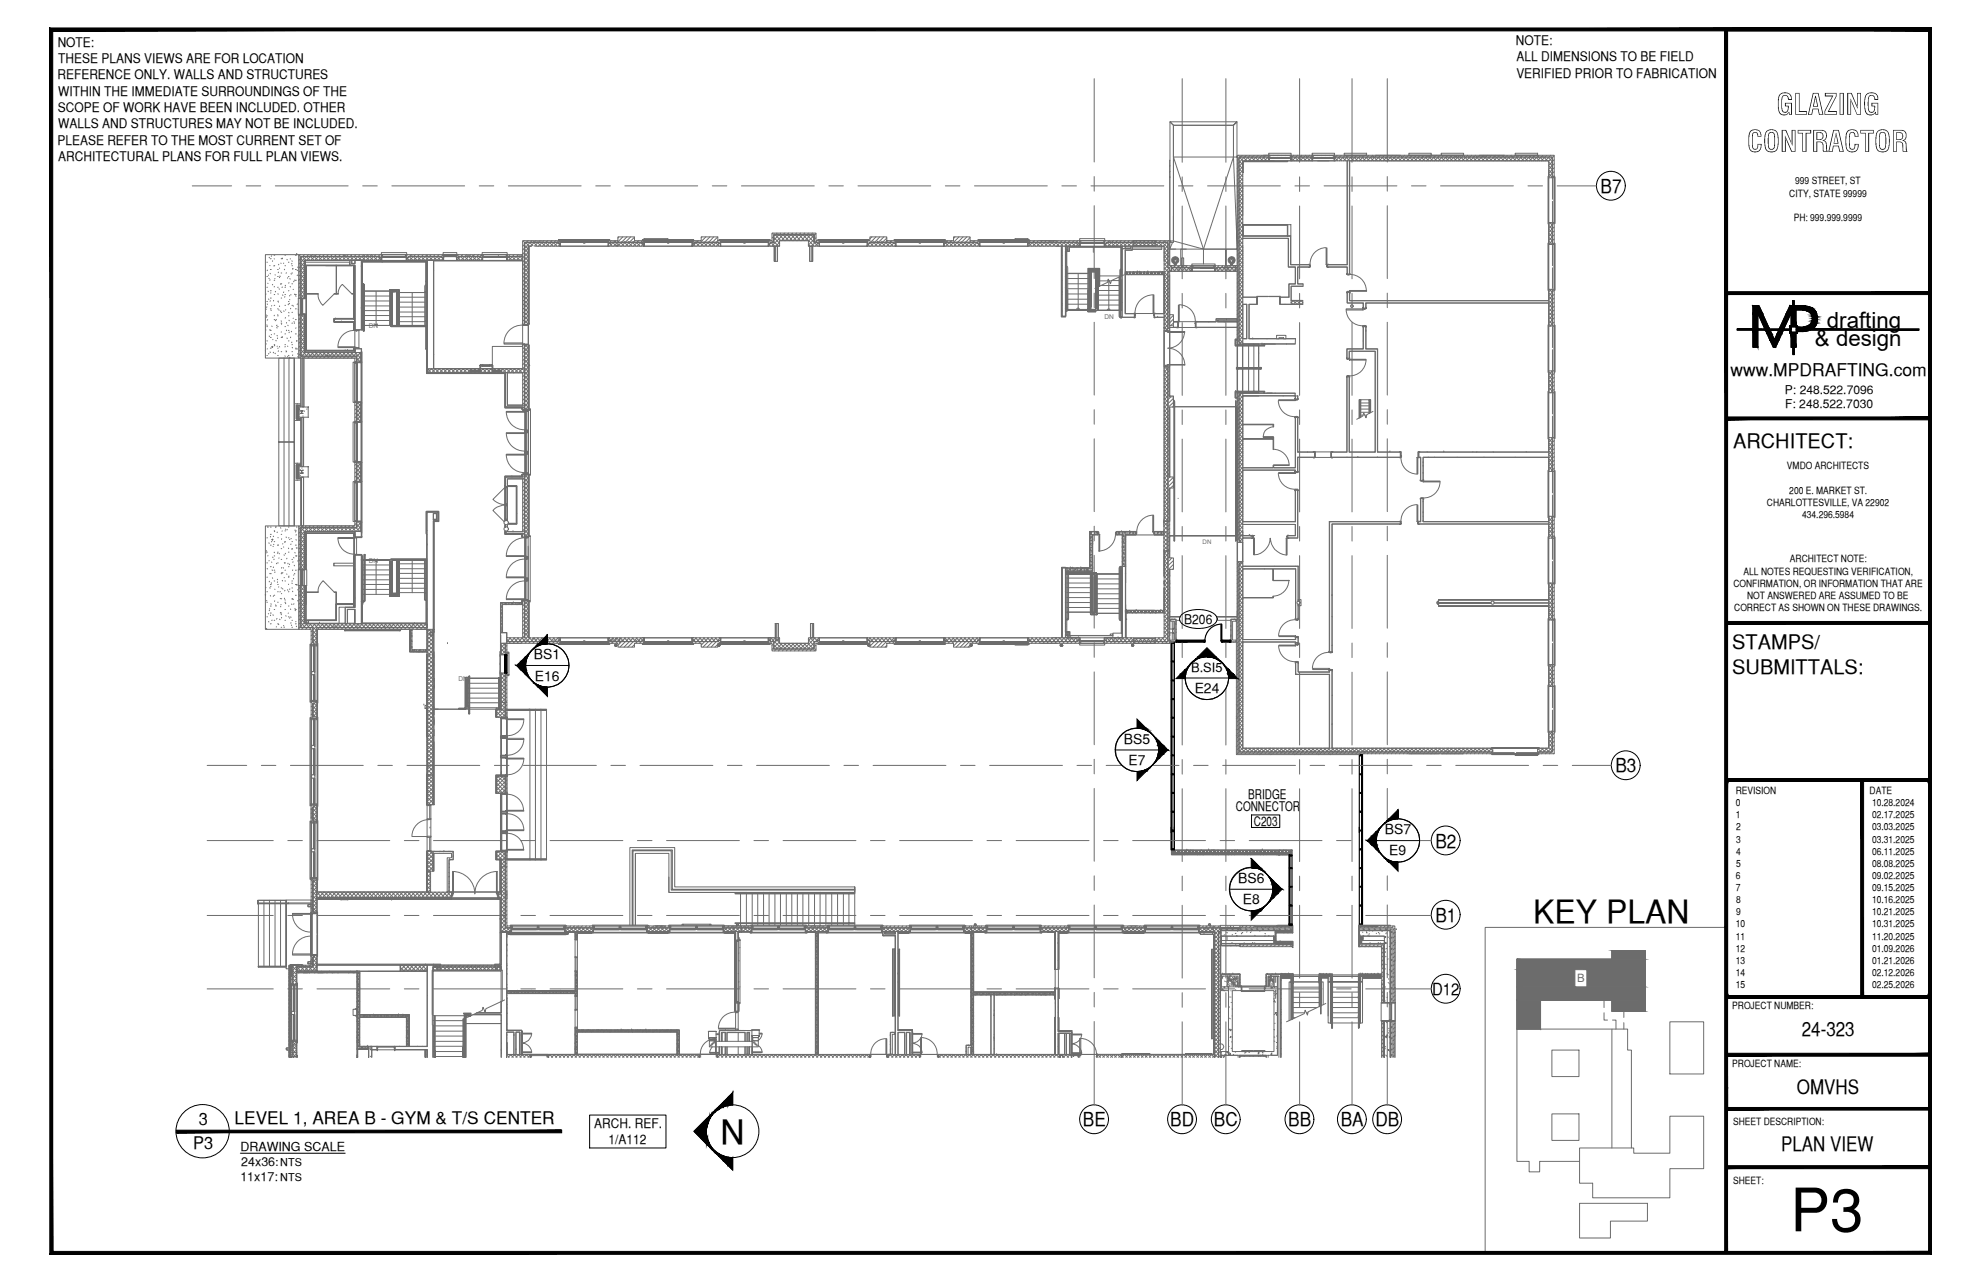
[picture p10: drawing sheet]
<svg xmlns="http://www.w3.org/2000/svg" width="432mm" height="279mm" viewBox="0 0 432 279" stroke-linecap="round" stroke-linejoin="round" font-family="sans-serif">
<defs><g id="words">
<text font-size="13.1" x="390.2" y="268.4">P3</text>
<text font-size="7.3" x="157" y="249.2">N</text>
<text font-size="7" x="334.2" y="201.2">KEY PLAN</text>
<g font-size="6.3">
<text x="387.2" y="25">GLAZING</text>
<text x="380.8" y="33.1">CONTRACTOR</text>
</g>
<g font-size="4.9">
<text x="398.2" y="71.5">drafting</text>
<text x="395.6" y="75.5">&amp; design</text>
</g>
<g font-size="4.4">
<text x="377.8" y="97.5">ARCHITECT:</text>
<text x="377.6" y="141.5">STAMPS/</text>
<text x="377.6" y="146.9">SUBMITTALS:</text>
<text x="392.7" y="225.8">24-323</text>
<text x="391.7" y="238.5">OMVHS</text>
<text x="388.2" y="250.8">PLAN VIEW</text>
</g>
<g font-size="4.2">
<text x="348.9" y="42">B7</text>
<text x="352.1" y="168.3">B3</text>
<text x="312.9" y="184.7">B2</text>
<text x="312.9" y="201">B1</text>
<text x="236" y="245.5">BE</text>
<text x="255.1" y="245.5">BD</text>
<text x="264.6" y="245.5">BC</text>
<text x="280.8" y="245.5">BB</text>
<text x="292.2" y="245.5">BA DB</text>
</g>
<g font-size="3.8">
<text x="377.2" y="82">www.MPDRAFTING.com</text>
<text x="43.3" y="245.2">3</text>
<text x="51.1" y="245">LEVEL 1, AREA B - GYM &amp; T/S CENTER</text>
<text x="42.1" y="250.5">P3</text>
</g>
<text font-size="3.6" x="312.2" y="216.8">D12</text>
<g font-size="3">
<text x="116.4" y="143.7">BS1</text>
<text x="116.6" y="148.3">E16</text>
<text x="260.4" y="151">E24</text>
<text x="245" y="162.1">BS5</text>
<text x="246" y="166.7">E7</text>
<text x="301.9" y="181.9">BS7</text>
<text x="302.8" y="186.4">E9</text>
<text x="269.9" y="192.5">BS6</text>
<text x="270.9" y="197.1">E8</text>
</g>
<g font-size="2.9">
<text x="12.6" y="10.2">NOTE:</text>
<text x="330.4" y="9.8">NOTE:</text>
<text x="12.5" y="17.3">REFERENCE ONLY. WALLS AND STRUCTURES</text>
<text x="12.7" y="13.7">THESE PLANS VIEWS ARE FOR LOCATION</text>
<text x="330.5" y="16.9">VERIFIED PRIOR TO FABRICATION</text>
<text x="330.6" y="13.3">ALL DIMENSIONS TO BE FIELD</text>
<text x="12.7" y="20.8">WITHIN THE IMMEDIATE SURROUNDINGS OF THE</text>
<text x="12.6" y="24.4">SCOPE OF WORK HAVE BEEN INCLUDED. OTHER</text>
<text x="12.7" y="27.9">WALLS AND STRUCTURES MAY NOT BE INCLUDED.</text>
<text x="12.5" y="31.5">PLEASE REFER TO THE MOST CURRENT SET OF</text>
<text x="12.7" y="35.1">ARCHITECTURAL PLANS FOR FULL PLAN VIEWS.</text>
<text x="258.1" y="136">B206</text>
<text x="269.4" y="176.7">CONNECTOR</text>
<text x="272.1" y="174.1">BRIDGE</text>
<text x="273.3" y="180">C203</text>
<text x="129.5" y="245.9">ARCH. REF.</text>
<text x="132.7" y="249.4">1/A112</text>
</g>
<text font-size="2.8" x="259.7" y="146.4">B.SI5</text>
<g font-size="2.7">
<text x="52.4" y="250.8">DRAWING SCALE</text>
<text x="52.4" y="257.4">11x17:</text>
<text x="52.6" y="254.1">24x36:</text>
</g>
<g font-size="2.6">
<text x="389.1" y="85.8">P: 248.522.7096</text>
<text x="389.1" y="89">F: 248.522.7030</text>
</g>
<text font-size="2.5" fill="#6c6c6c" x="343.8" y="214.1">B</text>
<g font-size="2.4">
<text x="61.1" y="254.2">NTS</text>
<text x="61.1" y="257.4">NTS</text>
</g>
<g font-size="2.2">
<text x="391.3" y="40.2">999 STREET, ST</text>
<text x="390" y="42.9">CITY, STATE 99999</text>
<text x="391" y="48.2">PH: 999.999.9999</text>
<text x="389.5" y="102.3">VMDO ARCHITECTS</text>
<text x="390" y="107.6">200 E. MARKET ST.</text>
<text x="385.1" y="110.3">CHARLOTTESVILLE, VA 22902</text>
<text x="392.8" y="113">434.296.5984</text>
<text x="380" y="125.2">ALL NOTES REQUESTING VERIFICATION,</text>
<text x="390.1" y="122.6">ARCHITECT NOTE:</text>
<text x="377.8" y="127.9">CONFIRMATION, OR INFORMATION THAT ARE</text>
<text x="380.8" y="130.6">NOT ANSWERED ARE ASSUMED TO BE</text>
<text x="378" y="133.2">CORRECT AS SHOWN ON THESE DRAWINGS.</text>
<text x="378.3" y="173">REVISION</text>
<text x="407.5" y="173">DATE</text>
<text x="378.3" y="178.3">1</text>
<text x="378.4" y="175.7">0</text>
<text x="408" y="175.7">10.28.2024</text>
<text x="408" y="178.3">02.17.2025</text>
<text x="378.5" y="181">2</text>
<text x="378.5" y="183.6">3</text>
<text x="408" y="181">03.03.2025</text>
<text x="408" y="183.6">03.31.2025</text>
<text x="378.4" y="191.6">6</text>
<text x="378.5" y="186.2">4</text>
<text x="378.5" y="188.9">5</text>
<text x="408" y="186.2">06.11.2025</text>
<text x="408" y="188.9">08.08.2025</text>
<text x="408" y="191.6">09.02.2025</text>
<text x="378.4" y="194.2">7</text>
<text x="378.5" y="196.8">8</text>
<text x="408" y="194.2">09.15.2025</text>
<text x="408" y="196.8">10.16.2025</text>
<text x="378.3" y="202.1">10</text>
<text x="378.5" y="199.5">9</text>
<text x="408" y="199.5">10.21.2025</text>
<text x="408" y="202.1">10.31.2025</text>
<text x="378.3" y="204.8">11</text>
<text x="378.3" y="207.5">12</text>
<text x="408" y="204.8">11.20.2025</text>
<text x="408" y="207.5">01.09.2026</text>
<text x="378.3" y="210.1">13</text>
<text x="378.3" y="212.7">14</text>
<text x="378.3" y="215.4">15</text>
<text x="408" y="210.1">01.21.2026</text>
<text x="408" y="212.7">02.12.2026</text>
<text x="408" y="215.4">02.25.2026</text>
<text x="377.6" y="219.9">PROJECT NUMBER:</text>
<text x="377.6" y="232.5">PROJECT NAME:</text>
<text x="377.8" y="245.2">SHEET DESCRIPTION:</text>
<text x="377.8" y="257.9">SHEET:</text>
</g>
<g font-size="1.4" fill="#6c6c6c">
<text x="80.4" y="71.6">DN</text>
<text x="240.7" y="69.5">DN</text>
<text x="262.1" y="118.6">DN</text>
<text x="80.4" y="122.7">DN</text>
<text x="99.9" y="148.5">DN</text>
</g>
</g></defs>
<!-- layer: LIGHT_2 -->
<g fill="none" stroke="#6c6c6c" stroke-width=".22">
<path d="M255 37.4v16.1M255 34.9v1.3M255 36.1v1.4M255.8 27.3h13.1v6.9h-13.1zM255.8 34.2l6.5 20.1-6.5-1.8v-5.5M255.8 27.3v25.2h-.8v-26l.8 .8v25.5h-.6M269.6 34.2h-.7v-6.9l.7-.8h-14.6l.8 .8h13.1l.7-.8 .1 27.8-.8-20.1-6.6 20.1h7.4M269.9 33.8l-.2 .3M270.1 37.3h.1M270.1 36.2h.1M270.1 39.8l-.4 .3M270.1 34.6l-.4 .3"/>
<path d="M270.1 38l-.4 .4M270.1 35.1l.8 .8M270.1 39.4l.8 .8M270.1 38.5l.8 .8M270.1 37.7l.8 .8M270.1 36.8l.8 .8M270.1 35.9l.8 .9M270.1 34.2l.9 .9M270.3 34.2h.1M270.4 34.2l-.3 .3M270.8 33.8l-.4 .4M270.9 35.2l.1 2.5z"/>
<path d="M270.9 35.1h9.8v.1h-9.8zM270.9 37.1l-.8 .9M270.9 36.3l-1.2 1.2M270.9 35.4l-1.2 1.3M270.9 38l-1.2 1.2M270.9 39.8l-1.2 1.2M270.9 38.9l-.8 .8M271 34.2l.8 .9M271.2 34.2l-1.5 1.6M271.5 34.2h.1M271.7 33.8l-.4 .4M271.8 34.2l.9 .9"/>
<path d="M272.1 34.2l-.8 .9M272.5 33.8l-.3 .4M272.5 35.1h18.5M272.8 34.2l.8 .9M273.4 33.8l-1.2 1.3M273.6 34.2l.8 .9M273.8 34.2l-.8 .9M274.3 33.8l-.4 .4M274.4 34.2l.9 .9M275.1 33.8l-1.2 1.3M275.3 34.2l.8 .9M275.3 34.2h.1"/>
<path d="M275.3 33.8h1.2v1.3h.2v-.7h.2v.1h-.2M276 33.8l-1.2 1.3M276.2 34.2l.3 .5M276.4 34.2l-.8 .9M276.5 33.9v1.2h-5.6v16.3h10.5v6.3h4v.5h-2.5v3.6h1.1v.6h-2.6v3.1h2.6v.9h-5v-1.6h1.9v-3h1.4v-3.6h-1.5v-6.3h-9.9v12.9h3v1.6h-1.6v7.4h6v-.7h2v.7h2.1l-.1 1.2h-12.6v-41.2h69.1v14.9h.2v-10.2h-.2v24.7h.2v-10.2h-.2v10.2M276.5 33.8h4.9v-.4h-4.9v.4h.3v.6M276.5 34.1v.1M276.5 34.9v.2M276.9 33.8l-.2 .1M276.9 34.5h1.4h-1.4M276.9 34.4h4.2M277.7 33.8l-.1 .1"/>
<path d="M278.3 34.4h-1.4h1.4M278.3 34.4h2.8h-4.2v.1h4.2h-4.2M278.3 34.4h-1.4h4.2l.1 .1v-.1l-.1 .1h-4.3v-.1l.1 .1h4.4v-.1h-4.6v.1h.2M278.3 34.4h1.4h-1.4M278.6 33.8l-.2 .1M279.4 33.8l-.1 .1M279.8 34.4h1.3h-1.3M280.3 33.8l-.1 .1M281.1 33.8v.1M281.2 34.4v-.6h.2v1.3h-.1v-.7h-.2l.2 .1M281.4 33.9h-4.9v1.2h4.9v-1.2v1.2h4.6v-1.2M281.4 34.2h4.6"/>
<path d="M282 33.8l-.6 .6 .7 .7M282.2 34.2l.8 .9M282.4 34.2l-.8 .9M282.8 33.8l-.3 .4M283.1 34.2l.7 .9M283.7 34.2h.1M283.7 33.8l-1.2 1.3M283.9 34.2l.8 .9M284.2 34.2l-.9 .9M284.6 33.8l-.4 .4M284.8 34.2h.1M284.8 34.2l.8 .9"/>
<path d="M285.4 33.8l-1.2 1.3M285.6 34.2l.4 .4M285.9 34.2l-.8 .9M286 34.2h-.1M286 35l-.1 .1M286.3 34.4v-.6h-.3h4.9v-.4h-4.9v1.7h.1v-.7h.2l-.2 .1M286.3 34.5h1.4h-1.4M286.3 33.8v.1M286.3 34.4h4.3M287.1 33.8v.1M287.7 34.4h-1.4h1.4M287.7 34.4h2.9h-4.3v.1h4.3h-4.3"/>
<path d="M287.7 34.4h-1.4h4.3v.1v-.1v.1h-4.3v-.1v.1h4.5v-.1h-4.7l.2 .1M287.8 34.4h1.3h-1.3M288 33.8v.1M288.9 33.8l-.1 .1M289.2 34.4h1.4h-1.4M289.8 33.8l-.1 .1M290.6 34.4v-.6h.3v1.3h-.1v-.7h-.2l.2 .1M290.6 33.8v.1M290.9 33.9h-4.9v1.2h4.9v-1.2v1.2h2.7v22.6h-4.2v.5h4.2v1.6h.6v-24.7h43.4v3.3M290.9 34.3l.7 .8M291.5 33.8l-.6 .6M291.7 34.2l.8 .9"/>
<path d="M291.9 34.2l-.8 .9M292.4 33.8l-.4 .4M292.5 34.2l.9 .9M292.8 34.2l-.8 .9M293 33.4h4.9v.4h-4.9zM293.2 33.8l-.3 .4M293.2 33.8h-.2h4.9h-.3M293.4 34.2l.8 .9M293.5 34.2h.1M293.6 35.1l.1 22.6h-4.3M293.6 34.2l-.7 .9M294.1 33.8l-.4 .4"/>
<path d="M294.2 35.1l-.1 24.7M294.2 35.1h43.4M294.3 34.2l.8 .9M294.5 34.2l-.8 .9h.4M294.9 33.8l-.3 .4M295.1 34.2l.8 .9M295.8 33.8l-1.2 1.3M296 34.2l.8 .9M296.2 34.2l-.8 .9M296.7 33.8l-.4 .4M296.9 34.2l.7 .9M296.9 34.2h.1"/>
<path d="M297.1 34.2l-.8 .9M297.5 33.8l-.3 .4M297.7 34.2l.8 .9M297.9 34.2l-.7 .9M298.1 34.2h.1M298.4 33.8l-.4 .4M298.6 34.2l.8 .9M298.8 34.2l-.8 .9M299 34.2h.1M299.2 33.8l-.3 .4M299.3 34.2h.1M299.5 34.2l.7 .9"/>
<path d="M299.7 34.2l-.8 .9M299.7 33.8h5.5l-.3 .4M299.8 34.2h.1M300.1 33.8l-.4 .4M300.3 34.2l.8 .9M300.5 34.2l-.8 .9M300.7 34.2h.1M300.9 33.8l-.3 .4M301.2 34.2l.8 .9M301.8 33.8l-1.2 1.3M302 34.2l.8 .9M302.3 34.2l-.8 .9"/>
<path d="M302.7 33.8l-.4 .4M302.9 34.2l.8 .9M303.5 33.8l-1.2 1.3M303.7 34.2l.8 .9M304.4 33.8l-1.2 1.3M304.6 34.2l.8 .9M304.9 34.2l-.9 .9M305.5 34.2h.1M305.5 34.2l.8 .9M306.1 33.8l-1.2 1.3M306.3 34.2l.8 .9M306.6 34.2l-.8 .9"/>
<path d="M307 33.8l-.4 .4M307.2 34.2l.8 .9M307.3 33.8h-.2h11.9h-.2M307.8 33.8l-1.2 1.3M308 34.2l.9 .9M308.3 34.2l-.8 .9M308.7 33.8l-.3 .4M308.9 34.2l.9 .9M309.6 33.8l-1.2 1.3M309.8 34.2l.8 .9M310 34.2h.1M310.2 34.2h.1"/>
<path d="M310.5 33.8l-1.3 1.3M310.6 34.2l.9 .9M310.8 34.2h.1M310.9 34.2l-.8 .9M311.3 33.8l-.3 .4M311.3 34.2h.1M311.5 34.2h.1M311.5 34.2l.8 .9M311.7 34.2h.1M311.8 33.8h.2v-.4h-4.9v.4h4.9M312.2 33.8l-1.2 1.3M312.4 34.2l.8 .9"/>
<path d="M312.6 34.2h.1M312.6 34.2l-.8 .9M313.1 33.8l-.4 .4M313.2 34.2l.8 .9M313.9 33.8l-1.2 1.3M314.1 34.2l.8 .9M314.1 33.8h4.9v-.4h-4.9v.4h.2M314.3 34.2l-.7 .9M314.8 33.8l-.4 .4M315 34.2l.8 .9M315.4 34.2h.1M315.6 33.8l-1.2 1.3"/>
<path d="M315.8 34.2l.8 .9M316 34.2l-.7 .9M316.4 34.2h.1M316.5 33.8l-.4 .4M316.7 34.2l.8 .9M316.9 34.2l-.8 .9M317.3 33.8l-.3 .4M317.3 34.2h.1M317.5 34.2h.1M317.6 34.2l.7 .9M318.2 33.8l-1.2 1.3M318.3 34.2h.1"/>
<path d="M318.4 34.2l.8 .9M318.6 34.2l-.8 .9M319.1 33.8l-.4 .4M319.2 34.2h.1M319.3 34.2l.7 .9M319.5 34.2l-.8 .9M319.9 33.8l-.3 .4M320.1 34.2l.8 .9M320.2 34.2h.1M320.4 34.2l-.8 .9M320.8 33.8l-.4 .4M321 34.2l.8 .9"/>
<path d="M321.1 34.2h.1M321.2 34.2l-.8 .9M321.6 33.8l-.3 .4M321.8 34.2h.1M321.8 34.2l.8 .9M322 34.2l-.7 .9M322.6 34.2h.1M322.7 34.2l.8 .9M323 34.2l-.9 .9M323 34.2h.1M323.3 34.2h.1M323.3 33.8l-.3 .4"/>
<path d="M323.5 34.2h.1M323.6 34.2l.8 .9M323.9 34.2h.1M324.2 33.8l-1.2 1.3M324.4 34.2l.8 .9M324.7 34.2l-.9 .9M324.9 34.2h.1M325.1 33.8l-.4 .4M325.3 34.2l.8 .9M325.8 34.2h.1M325.9 34.2h.1M325.9 33.8l-1.2 1.3"/>
<path d="M326.1 34.2l.9 .9M326.4 34.2l-.8 .9M326.8 34.2h.1M326.8 33.8l-.3 .4M327 34.2l.9 .9M327.3 34.2l-.8 .9M327.7 33.8l-.4 .4M327.7 34.2h.1M327.9 34.2l.8 .9M328 33.8h-5.5l-.4 .4M328.5 33.8l-1.2 1.3M328.7 34.2h.1"/>
<path d="M328.7 34.2l.9 .9M329 34.2l-.8 .9M329.4 33.8l-.3 .4M329.5 34.2h.1M329.6 34.2h.1M329.6 34.2l.9 .9M330.3 33.8l-1.2 1.3M330.3 33.4h4.9v.4h-4.9zM330.5 34.2l.8 .9M330.5 33.8h-.2h4.9h-.3M330.6 34.2h.1M330.7 34.2l-.8 .9"/>
<path d="M331.2 33.8l-.4 .4M331.3 34.2l.9 .9M331.5 34.2h.1M332 33.8l-1.2 1.3M332.2 34.2l.8 .9M332.8 34.2h.1M332.9 33.8l-1.2 1.3M333.1 34.2l.8 .9M333.3 34.2l-.8 .9M333.4 34.2h.1M333.6 34.2h.1M333.7 33.8l-.3 .4"/>
<path d="M333.9 34.2l.8 .9M334.4 34.2h.1M334.6 33.8l-1.2 1.3M334.8 34.2l.8 .9M335 34.2l-.8 .9M335.3 34.2h.1M335.4 34.2h.1M335.5 33.8l-.4 .4M335.7 34.2l.7 .9M336.3 33.8l-1.2 1.3M336.3 34.2h.1M336.5 34.2l.8 .9"/>
<path d="M337.2 33.8l-1.2 1.3M337.4 34.2l.9 1-.7 .9M337.5 38.4l.1 10.4zM337.6 38.7h.1M337.6 37.1v1.3h-.2v10.4h.2l-.2 14.5h.2v-10.3v12.5M337.6 38.7h1.2v9.8h-1.2zM337.6 36.1l.7 .9-.7 .8M337.6 37.8l.7 .9M337.6 37l.7 .8M337.6 35.3l.7 .8M338 33.8l-1.2 1.3M338.2 34.2l.1 .2-.7 .8"/>
<path d="M338.3 36.8h.1M338.3 38.7v-4.5h-47.4h47.5v4.5M338.3 36.1l-.7 .8M338.3 37.8l-.7 .8M338.3 38.5h.1M338.4 36.1h.1M338.4 38.9v4.5M338.8 34l-.4 .4M338.8 34.8l-.4 .4M338.8 35.7l-.4 .4M338.8 36.6l-.4 .3M338.8 37.4l-.4 .4"/>
<path d="M338.8 38.3l-.4 .4M58.2 57.1h.1M58.3 58.9l-.1 .1M58.5 59.9v.1M58.7 56.1v.1M58.8 57.8l.1 .1M58.9 59.6v.1M58.9 58.7h.2M58.9 56.4h.2M59.2 55.8l-.1 .1M59.4 56.8v.2M59.8 56.4v.1"/>
<path d="M59.8 55.6h.1M59.9 57.9l-.2 .1M59.9 59.9h.1M60.5 58.7h.1M60.7 59.3l-.1 .1M60.8 57.6l-.1 .1M60.9 58.4l.1 .1M61.2 57.3l.1 .1M61.3 59.5h.1M61.3 56.4h.1M61.5 56.3v.1l.1-.1M61.8 57.3v.1"/>
<path d="M62 58.7v.1M62.1 57.9h.1M62.1 55.6h.1M62.4 59.4v.2M62.5 56.5l.1 .1M62.9 57.1h.1M63.3 56.4l-.1 .1M63.4 59.6l.1 .2M63.6 57.9h.2M63.6 59.5h.2M63.6 56.8l.1 .2M63.6 57.4v.1"/>
<path d="M63.8 58.5v.2M63.9 58.5l-.1 .1M64.4 55.6h.2M64.4 58.7h.2M64.6 55.5h.1M64.7 55.5h.1M64.8 58.9v.1M64.8 59.9v.2M65 58.2l-.1 .1M65.2 55.5h17.9v1.3h-4.3v15.1h-1.5v-14.1h-1v-1h-9.8v8.2h-1.3zM65.5 56.3h.1M65.5 55.5l-.3 .3"/>
<path d="M65.5 56.3l-.3 .4M65.5 57.2l-.3 .3M65.5 58l-.3 .4M65.5 58.9l-.3 .4M65.5 59.8l-.3 .3M65.5 57.9h.1M65.5 57.6h.1M65.6 59l.8 .8-.8 .8M65.6 56.4l.8 .8-.8 .8M65.6 58.1l.8 .8-.8 .9M65.6 59.9l.8 .8M65.6 57.3l.8 .8"/>
<path d="M65.9 55.9l.8 .8M66 55.9l-.4 .4M66.4 58l-.8 .9M66.4 55.5l-.4 .4M66.5 56.8v1v-1M66.5 57.8h.1M66.7 57.8v7.2h-.2v-7.9h9.7v.7h-9.5h10.4v11.6h-4.3v.8h4.3v1.7M66.7 57.9v7.1l-.2 .1M66.7 55.9l.9 .8M67.2 55.5l-1.6 1.6M67.6 55.9h.1M67.6 55.9l.9 .8"/>
<path d="M68.1 55.5l-1.2 1.2M68.5 55.9h.1M68.5 55.9l.8 .8M69 55.5l-1.2 1.2M69.2 55.9h.1M69.3 55.9l.9 .8M69.4 55.9l-.8 .8M69.8 55.5l-.3 .4M70.2 55.9l.8 .8M70.7 55.5l-1.2 1.2M71 57.9h5.7M71.1 55.9l.8 .8"/>
<path d="M71.1 55.9l-.7 .8M71.6 55.5l-.4 .4M71.6 56.7l.1 .1M71.9 55.9l.9 .8M72 55.9l-.8 .8M72.4 55.5l-.3 .4M72.8 55.9l.8 .8M73 56.7h.1M73.3 57.9v6zM73.3 55.5l-1.2 1.2M73.3 57.8h.1M73.5 56.7h.1"/>
<path d="M73.7 55.9l.8 .8M73.7 55.9l-.8 .8M74.2 55.5l-.4 .4M74.5 55.9l.9 .8M74.6 55.9l-.8 .8M74.9 55.9h.1M75 55.5l-.3 .4M75.1 55.9h.1M75.2 55.9h.1M75.4 55.9l.8 .8M75.4 55.9l-.7 .8M75.9 55.5l-.4 .4"/>
<path d="M76.2 57.8h-9.7h.2v7.2M76.3 55.9l.8 .8M76.3 55.9l-.8 .8M76.5 55.9h.1M76.7 56.8h.6v.6h-.6zM76.7 55.5l-.3 .4M77.1 55.9l.8 .8M77.2 57.8v11.7h.1h-.2v-.5v.5M77.2 55.9l-.8 .8M77.6 55.5l-.4 .4M78 55.9l.8 .8M78 55.9l-.8 .8"/>
<path d="M78.4 55.5l-.3 .4M78.7 56.7h-1.3h1.3M78.7 58l.1 .1M78.8 56.8v13h.2v2.1h-.2v-2v2h.1l-.1-9.2M78.8 56.8h14h-14M78.8 57h.2v4.3M78.8 56.8h14.2M78.9 55.9l.7 .8M79 56.8h4.3v.3h-4.3zM79.3 56.7h.1M79.3 55.5l-1.2 1.2M79.4 55.9h.1"/>
<path d="M79.7 55.9l.8 .8M79.8 55.9l-.9 .8M80.2 55.5l-.4 .4M80.3 55.9h.1M80.6 55.9l.7 .8M81 55.5l-1.2 1.2M81.2 55.9h.1M81.2 56.7l-.1 .1M81.4 55.9l.8 .8M81.5 55.9l-.9 .8M81.9 55.5l-.4 .4M82.3 55.9l.8 .8h-4.4v15.2"/>
<path d="M82.4 55.9l-.9 .8M82.5 56.8h9.3M82.8 56.1l-.1-.2h-17.1v9.1h.7l-.5 .1M82.8 55.5l-.4 .4M83.1 55.9l-.7 .8M83.1 56.1h-.3v-.2h-17.3v21.8h12.2M83.1 55.5h5.5v1.3h-5.5zM83.1 55.5h5.5M83.2 56h.3v-.1h-.3v.9h-.1M83.3 57.1h9.5h-13.8v4.7M83.4 55.9v-.4h-.3v-.4h5.5v.4h-.2v.4M83.4 56h.1"/>
<path d="M83.5 56h4.8M83.5 56h-.3v-.1h5.3l-.2 .1M83.5 55.9h4.8M85.1 55.9h1.6h-1.6M86.7 55.9h-1.6h1.6M86.7 55.9h1.6h-1.6M88.3 56h.1M88.5 56l-.2-.1h.2v.9h.1M88.6 56.1h.4l-.4 .4M88.6 56.7h4.6v24.5l20.7 .1M88.6 56.2l.6 .5M88.8 55.5l-.2 .1"/>
<path d="M89.2 55.9l.8 .8M89.7 55.5l-.7 .6M89.8 55.9h.1M90 55.9l.9 .8M90.1 55.9l-.8 .8M90.6 55.5l-.4 .4M90.9 55.9l.8 .8M91.2 55.9h.1M91.4 55.5l-1.2 1.2M91.8 55.9l.8 .8M91.8 55.9l-.7 .8M92.3 55.5l-.4 .4"/>
<path d="M92.6 55.9l.8 .8M92.8 56.8v13M93 56.8h.2h-.2M93 56.8h.2v13.3h-.2M93 56.8v4.5M93.1 55.5l-1.2 1.2M93.2 55.9h.1M93.5 55.9l.8 .8M93.5 55.9l-.7 .8M94 55.5l-.4 .4M94.4 55.9l.8 .8M94.4 55.9l-.8 .8"/>
<path d="M94.5 58.8l.1 .1M94.8 55.5l-.3 .4M95.2 55.9l.8 .8M95.7 55.5l-1.2 1.2M96.1 55.9h.1M96.1 55.9l.1 .2M96.2 55.9v.2h.4M96.3 56.1l.3 .3M96.5 56.8h17.4M96.6 56.7h-3.4h1.3v23.7h-1.3l.8 .8M96.6 56.3l-.4 .4M96.8 55.8v-.3h-.2l-.4 .4h-7.2v.2v-.2h7.1l-.8 .8"/>
<path d="M96.8 55.8l2.5 .1zM96.9 55.9h2.4M96.9 55.9h-.2v-.1h2.8v.1h-.2M96.9 55.8h2.4M99.4 55.8l.2-.7h-3v1.7h3h-3h.1v-1h.2l-.2 .1M99.6 55.5h5.5v1.3h-5.5zM99.6 56.1h.3v-.2h4.8v.2h.4M99.6 55.5h-3h3v1.3l-.1-1h-.2v.1h.2M99.6 56.7h5.5M99.8 56.1l.5 .6M99.9 56.1l.1-.2h4.7v.2M100 55.5l-.4 .4"/>
<path d="M100.4 55.9l.8 .8M100.5 55.9l-.9 .8M100.6 55.9h.1M100.8 55.5l-.3 .4M101.3 55.9l.7 .8M101.7 55.5l-1.2 1.2M101.9 55.9h.1M102.1 55.9l.8 .8M102.2 55.9h.1M102.2 55.9l-.9 .8M102.6 55.5l-.4 .4M102.7 56.7h.1"/>
<path d="M103 55.9l.8 .8M103.1 55.9h.1M103.4 55.5l-1.2 1.2M103.8 55.9l.8 .8M103.9 55.9l-.8 .8M104.3 55.5l-.4 .4M104.7 55.9h.1M105 56.1l.1 .2M105.1 55.5h.2v.4M105.1 55.6l-1.2 1.1M105.1 56.5l-.3 .2M105.3 55.9l4.9 .1z"/>
<path d="M105.4 56h1.6h-1.6M105.4 55.9l4.8 .1M105.4 55.9h-.2l.2 .1M105.4 55.9h4.8M105.4 56h4.8M107.1 55.9h3.1zM107.1 56h1.5h-1.5M108.6 56h1.6h-1.6M108.6 55.9h-1.5h1.5M108.6 56h.1M108.6 55.9h.1M110.2 55.9h-1.6h1.6"/>
<path d="M110.2 55.9l-4.8 .1M110.2 55.9h.2l-.2 .1M110.4 55.9l.2-.8h-5.5v1.7h5.5h-5.5h.1v-.9h.2l-.2 .1M110.6 55.5h3.3v1.3h-3.3zM110.6 55.5h-5.5h5.5v1.3h-.2v-.9h-.2l.2 .1M110.6 56.6l.1 .1M110.6 56.7h3.3M110.9 55.9h3h-2.9v.2zM111 56.1l.6 .6M111.2 55.5l-.6 .6h.3M111.6 55.9l.8 .8M112.1 55.5l-1.2 1.2"/>
<path d="M112.2 56.7l.1 .1M112.5 55.9l.8 .8M112.5 55.9l-.8 .8M113 55.5l-.4 .4M113.2 55.9h.1M113.3 55.9l.6 .6M113.8 55.5l-1.2 1.2M113.9 56.8h-19.3h19.3v13.8M114.2 52.5l-.3 .3M114.3 55.8l-.8 .9M114.3 53.2h.1M114.3 53.8h.1"/>
<path d="M114.3 55.4h.1M114.3 57.1h.1M114.3 57.3h.1M114.3 58.4h.1M114.3 53.3l-.4 .4M114.3 54.1l-.4 .4M114.3 55l-.4 .4M114.3 56.7l-.4 .4M114.3 57.5l-.4 .4M114.3 58.4l-.4 .4M114.3 59.3l-.4 .4M114.4 59.5l.7 .8"/>
<path d="M114.4 58.6l.7 .8M114.4 57.8l.7 .8M114.4 56.9l.7 .8M114.4 56.1l.7 .7M114.4 55.2l.7 .8M114.4 54.3l.7 .8M114.4 53.5l.7 .8M114.6 52.8l.8 .9h.4h-.6v17h-1.3v-18.2h8.1v1.2h-5.4M114.7 52.8l-.3 .4M115.1 57.9h.1M115.1 55.9l-.7 .7M115.1 54.1l-.7 .8"/>
<path d="M115.1 55l-.7 .8M115.1 56.7l-.7 .8M115.1 57.6l-.7 .8M115.1 58.4l-.7 .8M115.1 59.3l-.7 .8M115.1 59.5h.1M115.1 52.5l-.4 .3M115.2 53.7h.2v16.9h-.2zM115.4 52.8l.8 .8M115.6 52.8l-1.2 1.3M116 52.5l-.4 .3M116.3 52.8h.1"/>
<path d="M116.3 52.8l.8 .9M116.5 52.8l-.9 .9M116.8 52.5l-.3 .3M117.1 52.8h.1M117.2 52.8l.8 .9M117.3 52.8l-.8 .8M117.7 52.5l-.4 .3M117.9 52.8h.1M118 52.8l.9 .9M118.2 52.8l-.9 .9M118.6 52.5l-.4 .3M118.9 52.8l.8 .9"/>
<path d="M119 52.8l-.8 .9M119.1 52.8h.1M119.4 52.5l-.3 .3M119.8 52.8l.8 .9M119.9 52.8l-.8 .9M120.3 52.8h.1M120.3 52.5l-.3 .3M120.6 52.8l.8 .9M120.8 52.8l-.8 .9M121.2 52.5l-.4 .3M121.5 52.8h.1M121.5 52.8l.2 .2"/>
<path d="M121.6 52.8l-.8 .9M121.9 52.4l.3 .1zM121.9 52.5h-.2v-.3h11.2l-.1 .3M122 52.5l-.3 .3M122 53h-.3l.3 .4M122 52.5h.2v1.2h-.2zM122 53.3l-.3 .4M122 53.7h10.7M122.2 52.6h5v.2h-5zM122.2 52.6h5h-5M122.2 53.5v.2h10.3v-.2M122.3 52.8h4.8h-4.8"/>
<path d="M122.3 52.6h-.1l.1 .2M127.1 52.6h-4.8h4.8M127.1 52.6h.1l-.1 .2M127.2 52.5h.3v.5h-.3zM127.2 52.5h.1h-5.1h10.3h-5.1h.1M127.2 53h.3M127.5 52.6h5v.2h-5zM127.6 52.8h4.8h-4.8M127.6 52.6h-.1l.1 .2M132.4 52.6h-4.8h4.8M132.4 52.6h.1l-.1 .2M132.5 52.5h.2v1.2h-.2z"/>
<path d="M132.5 52.6h-5h5M132.5 52.4l.3 .1zM132.7 53.7h.1M132.7 52.5h2v-.9h3.6v.9h2v1.2h-7.6zM132.9 53l.6 .7M133 52.8h7v.2v-.2h-7v.2zM133.2 52.5l-.5 .5h.3M133.2 52.8h.1M133.5 52.8l.9 .9M133.7 52.8l-.9 .9M134.1 52.8h.1M134.1 52.5l-.4 .3"/>
<path d="M134.2 52.8h.1M134.4 52.8l.9 .9M134.5 53.4l.1 .2zM134.6 52.8l-.9 .9M134.7 52.8h.1M134.9 51.6l-.2 .3M135.1 52.8h.1M135.3 52.8l.8 .9M135.4 52.8l-.8 .9M135.8 51.6l-1.2 1.2M136.1 52.8h.1M136.1 52.8l.9 .9"/>
<path d="M136.3 52.8l-.9 .9M136.7 51.6l-1.3 1.2M137 52.8l.8 .9M137 52.8h.1M137.2 52.8l-.9 .9M137.5 51.6l-1.2 1.2M137.9 52.8l.8 .9M138 52.8h.1M138 52.8l-.8 .9M138.3 51.7l-1.1 1.1M138.4 52.5l-.4 .3M138.7 52.8l.8 .9"/>
<path d="M138.9 52.8l-.9 .9M138.9 52.8h.1M139.3 52.5l-.4 .3M139.6 52.8l.7 .8M139.7 52.8l-.8 .9M139.9 52.8h.1M140 53h.3M140.1 52.4l.4 .1zM140.3 52.2v-.2h5.3v.2M140.3 52.5h.2v1.2h-.2zM140.3 53.1l-.5 .6M140.3 53.7h10.6"/>
<path d="M140.5 52.6h5v.2h-5zM140.5 52.6h5h-5M140.5 53.5v.2h10.3v-.2M140.6 52.8h4.8h-4.8M140.6 52.6h-.1l.1 .2M145.4 52.6h-4.8h4.8M145.4 52.6h.1l-.1 .2M145.5 52.5h.3v.5h-.3zM145.5 52.5h.1h-5.1h10.3h-5.1h.1M145.5 53h.3M145.8 52.6h5v.2h-5zM145.9 52.8h4.8h-4.8"/>
<path d="M145.9 52.6h-.1l.1 .2M150.7 52.6h-4.8h4.8M150.7 52.6h.1l-.1 .2M150.8 52.5h.1v1.2h-.1zM150.8 52.6h-5h5M150.8 52.4l.3 .1zM150.9 52.5h1.9v-.9h3.7v.9h.5v1.2h-6.1zM150.9 53h.4M151 53l.6 .7M151.1 52.5l.1-.3h-11.2v.3h.1l-.3 .3M151.3 52.8h5.4v.2l-.1-.2h-5.3v.2zM151.3 52.5l-.4 .3"/>
<path d="M151.6 52.8l.9 .9M151.7 52.8h.1M151.8 52.8l-.8 .9M152.1 52.8h.1M152.2 52.5l-.4 .3M152.3 52.8h.1M152.5 52.8l.9 .9M152.7 52.8l-.9 .9M153 51.6l-.2 .2M153.4 52.8l.8 .9M153.5 52.8l-.8 .9M153.9 51.6l-1.2 1.2"/>
<path d="M154.2 52.8l.9 .9M154.4 52.8l-.9 .9M154.7 51.6l-1.2 1.2M155.1 52.8l.8 .9M155.3 52.8l-.9 .9M155.6 51.6l-1.2 1.2M156 52.8l.8 .9M156.1 52.8l-.8 .9M156.5 51.6l-1.2 1.2M156.5 52.5l-.4 .3M156.7 53h.3M156.8 52.4l.3 .1z"/>
<path d="M156.8 52.5l-.1-.3h11.2v.3h-.1M157 52.8l-.9 .9M157 52.5l.1 1.2zM157 53.7h10.6M157.1 52.6h5v.2h-5zM157.1 53.5v.2h10.3v-.2M157.2 52.6h4.8h-4.8M157.2 52.6h-.1l.1 .2M162 52.8h-4.8h4.8M162 52.6h.1l-.1 .2M162.1 52.5h.3v.5h-.3zM162.1 52.6h-5h5"/>
<path d="M162.1 52.5h.1h-5.1h10.3h-5M162.1 53h.3M162.4 52.6h5v.2h-5zM162.4 52.6h5h-5M162.6 52.6h4.7h-4.9l.2 .2M167.3 52.8h-4.7h4.7M167.3 52.6h.1l-.1 .2M167.4 52.5h.2v1.2h-.2zM167.4 52.4l.4 .1zM167.6 53h.4v-.2h.7v-1.6h8.8v1.6h.7v.2l-.1-.2h-.7v-1.6h-8.7v1.6h-.7v.2M167.6 53.2l.4 .5M167.7 52.5l-.1 .1"/>
<path d="M168 53h.1M168 52.8l.8 .9M168.1 52.8l-.5 .6M168.3 50.8h9.6v1.7h.7v1.2h-1.6v3.3h-.5v-3.3h-.3v-1.2h-6.3v1.2h-2.3v-1.2h.7zM168.3 53.7h.4M168.5 50.8l-.2 .2M168.7 52.3h.1M168.7 51.5l-.4 .4M168.7 52.6l1 1.1M168.7 51.8l1.2 1.2M168.7 51.2h.1M168.7 53.7h.2v3.3h-.2z"/>
<path d="M168.8 51.2h.1M168.9 53.7h.6v3.3h-.6zM168.9 51.2l-.2 .2M169 53.7v3.3M169.4 50.8l-.4 .4 1.2 1.3M169.4 53.7v3.3M169.5 51.2h.1M169.7 51.2h.1M169.8 51.2l-1.6 1.6M169.9 52.8l-.8 .9M169.9 52.5h6.3M169.9 53.5v.2"/>
<path d="M170.2 50.8l-.3 .4 1.2 1.3M170.6 51.2l-2.4 2.5M170.7 51.2h.1M170.7 51.2l1.3 1.3M171.1 50.8l-.4 .4M171.5 51.2l-1.2 1.3M171.6 51.2h.1M171.9 50.8l-.3 .4 1.2 1.3M172.5 51.2l1.2 1.3M172.6 51.2h.1M172.8 50.8l-1.7 1.7M173.2 51.2l-1.2 1.3"/>
<path d="M173.5 51.2h.1M173.6 50.8l-.3 .4 1.2 1.3M174.2 51.2l1.2 1.3M174.5 51.2h.1M174.5 50.8l-1.7 1.7M174.9 51.2l-1.2 1.3M175.4 50.8l-.4 .4 2.5 2.5M175.5 51.2h.1M175.8 51.2l-1.2 1.3M176.2 50.8l-.3 .4 1.5 1.6M176.2 53.3l.4 .4M176.2 53.5v.2"/>
<path d="M176.3 51.2h.1M176.5 51.2h.1M176.5 57v-3.3h.5v3.3M176.5 53.7h.5M176.7 51.2l-1.2 1.3M177 53.7h.2v3.3h-.2zM177.1 50.8l-.4 .4 .7 .7M177.4 51.2h.1M177.4 52.1h.1M177.4 52.2l-1.2 1.2M177.4 51.3l-1.2 1.3M177.5 51.2h.1"/>
<path d="M177.5 52.8l.8 .9M177.7 52.8l-.9 .9M177.9 50.9l-.4 .4M177.9 51.8l-.4 .4M178 52.8h.1M178.1 52.5l-.4 .3M178.2 53h.4M178.3 52.4l.3 .1zM178.3 52.5l-.1-.3h11.2v.3h-.1M178.6 52.8l-.9 .9M178.6 52.5v1.2zM178.6 53.7h10.5"/>
<path d="M178.6 52.6h5v.2h-5zM178.6 52.6h5h-5M178.6 53.5v.2h10.4v-.2M178.8 52.8h4.7h-4.7M178.8 52.6h-.2l.2 .2M183.5 52.6h-4.7h4.7M183.5 52.6h.1l-.1 .2M183.6 52.5h.4v.5h-.4zM183.6 52.5h.2h-5.2h10.4h-5M183.6 53h.4M184 52.6h5v.2h-5zM184.1 52.8h4.7h-4.7"/>
<path d="M184.1 52.6h-.1l.1 .2M188.8 52.6h-4.7h4.7M188.8 52.6h.2l-.2 .2M189 52.5h.1v1.2h-.1zM189 52.6h-5h5M189 52.4l.3 .1zM189.1 53.2l.4 .5M189.1 53h.4M189.2 52.5l-.1 .1M189.5 52.8h5.3v.2v-.2h-5.3v.2zM189.6 51.6h3.7v.9h1.9v1.2h-6.1v-1.2h.5zM189.6 52.8l.8 .9"/>
<path d="M189.7 52.8l-.6 .7M190.1 51.6l-.5 .5M190.3 52.8h.1M190.4 52.8l.9 .9M190.6 52.8l-.9 .9M190.9 51.6l-1.2 1.2M191.3 52.8h.1M191.3 52.8l.9 .9M191.5 52.8l-.9 .9M191.8 51.6l-1.2 1.2M192.2 52.8l.8 .9M192.2 52.8h.1"/>
<path d="M192.3 52.8l-.8 .9M192.7 51.6l-1.2 1.2M193 52.8l.9 .9M193.2 52.8h.1M193.2 52.8l-.9 .9M193.3 51.9l-1 .9M193.5 52.5l-.3 .3M193.9 52.8l.8 .9M194.1 52.8h.1M194.1 52.8l-.9 .9M194.4 52.5l-.3 .3M194.8 53l-.7 .7"/>
<path d="M194.8 53h.4M194.9 53l.3 .3M195 52.4l.3 .1zM195 52.5h-.1v-.3h11.2l-.1 .3M195.2 52.5h.1v1.2h-.1zM195.2 53.4l-.3 .3M195.2 52.5l-.4 .3M195.2 53.7h10.6M195.3 52.6h5v.2h-5zM195.3 52.6h5h-5M195.3 53.5v.2h10.4v-.2M195.5 52.8h4.7h-4.7"/>
<path d="M195.5 52.6h-.2l.2 .2M200.2 52.6h-4.7h4.7M200.2 52.6h.1l-.1 .2M200.3 52.5h.4v.5h-.4zM200.3 52.5h.2h-5.2h10.4h-5.2h.2M200.3 53h.4M200.7 52.6h5v.2h-5zM200.8 52.8h4.7h-4.7M200.8 52.6h-.1l.1 .2M205.5 52.6h-4.7h4.7M205.5 52.6h.2l-.2 .2M205.7 52.5h.1v1.2h-.1z"/>
<path d="M205.7 52.6h-5h5M205.7 52.4l.3 .1zM205.8 53h.3v-.2h7v.2h.4M205.8 52.5h2v-.9h3.7v.9h2v1.2h-7.7zM205.8 53.5l.1 .2M206.1 52.9h.1M206.1 53l.1-.2h6.9v.2M206.2 52.8h.1M206.2 53l.6 .7M206.5 52.5l-.7 .6M206.6 52.8h.1M206.8 52.8l.8 .9"/>
<path d="M206.9 52.8l-.8 .9M207.3 52.8h.1M207.4 52.5l-.4 .3M207.7 52.8l.8 .9M207.8 52.8l-.8 .9M208.2 51.6l-.4 .4M208.5 52.8l.9 .9M208.7 52.8l-.8 .9M209 51.6l-1.2 1.2M209.4 52.8l.8 .9M209.5 52.8l-.8 .9M209.9 51.6l-1.2 1.2"/>
<path d="M210.2 52.8l.9 .9M210.4 52.8l-.8 .9M210.8 51.6l-1.3 1.2M211.1 52.8l.9 .9M211.3 52.8l-.9 .9M211.5 51.8l-1.1 1M211.7 52.5l-.4 .3M212 52.8l.8 .9M212.1 52.8h.1M212.2 52.8l-.9 .9M212.2 52.8h.1M212.5 52.5l-.3 .3"/>
<path d="M212.9 52.8l.6 .7M213 52.8l-.8 .9M213.3 52.4l.3 .1zM213.3 52.5h-.1v-.3h11.1v.3M213.4 52.5l-.4 .3M213.5 52.5h.1v1.2h-.1zM213.5 53.2l-.5 .5M213.5 53.7h10.6M213.6 52.6h5v.2h-5zM213.6 52.6h5h-5M213.6 53.5v.2h10.4v-.2M213.7 52.8h4.8h-4.8"/>
<path d="M213.7 52.6h-.1l.1 .2M218.5 52.6h-4.8h4.8M218.5 52.6h.1l-.1 .2M218.6 52.5h.3v.5h-.3zM218.6 52.5h.2h-5.2h10.4h-5.2h.1M218.6 53h.3M218.9 52.6h5.1v.2h-5.1zM219.1 52.8h4.7h-4.7M219.1 52.6h-.2l.2 .2M221.2 52.2v-.2h2.9v.2M223.8 52.6h-4.7h4.7M223.8 52.6h.2l-.2 .2"/>
<path d="M224 52.5h.1v1.2h-.1zM224 52.6h-5.1h5.1M224 52.4l.3 .1zM224.1 52.5h11.2v1.2h-2.2v1.1h-.8v14.1h-.8v-15.2h-7.4zM224.1 53h.3v-.2h10.5v.2h.4M224.3 53l.6 .7M224.4 53h.1M224.4 53l.1-.2h10.4v.2M224.6 52.5l-.5 .5M224.9 52.8l.8 .9M225 52.8l-.8 .9M225.4 52.8h.1"/>
<path d="M225.5 52.5l-.4 .3M225.8 52.8l.8 .9M225.9 52.8l-.8 .9M226.3 52.5l-.3 .3M226.6 52.8l.9 .9M226.6 52.5h3.7M226.8 52.8l-.8 .9M227.2 52.5l-.4 .3M227.5 52.8l.8 .9M227.6 52.8l-.8 .9M228 52.5l-.3 .3M228.3 52.8l.9 .9"/>
<path d="M228.5 52.8l-.8 .9M228.9 52.5l-.4 .3M229 52.8h.1M229.2 52.8l.9 .9M229.3 52.8h.1M229.4 52.8l-.9 .9M229.8 52.5l-.4 .3M230 52.8h.1M230.1 52.8l.8 .9h-.6M230.2 52.8h.1M230.3 52.8l-.9 .9M230.6 52.5l-.3 .3"/>
<path d="M230.9 52.8l.9 .9M231.1 52.8l-.8 .9M231.3 53.7h.2v15.3h.8v.1h-1zM231.5 53.7v15.3M231.5 57.9h.1M231.5 55.6h.1M231.5 53.7h.7v.8h.6v-.8h.2M231.5 52.5l-.4 .3M231.8 52.8l.8 .9M232 52.8l-.9 .9M232.2 54h.1M232.2 58.7h.1"/>
<path d="M232.2 53.7h.1M232.3 53.7h.4v.8h-.4zM232.3 54.5v-.1v.1M232.3 58v-3.2v3.2M232.3 58.2v9.4v-9.4v8.7M232.3 58l.4 .1v.2v9.2l-.2 .3h-.2v-.2h.2v-9.4h-.2zM232.3 54.8v3.2M232.3 52.5l-.3 .3M232.3 54.4v.1M232.5 59.6h4.6v-1.1h2.6v3.9h-.2v-3.7h-2.2v.9h.1v-.8h2v3.7M232.5 54.8v3.2M232.7 52.8l.8 .9"/>
<path d="M232.7 53.9h-.2v.6M232.8 53.7h-.5v.8v-.8h.4M232.9 52.8l-.9 .9M233.1 53.7h11.4v4.9M233.1 53.9h11.2v4.7M233.2 52.5l-.3 .3M233.6 52.8l.8 .9M233.7 52.8l-.8 .9M234.1 52.5l-.4 .3M234.4 52.8l.8 .9M234.6 52.8l-.9 .9M234.9 53h.1"/>
<path d="M234.9 52.5l-.3 .3M235 59.6v8M235.3 52.9l-.7 .8M235.3 52.5h5.5M235.5 53h.1v-.2h-.1v.9h-.2v-1.2h5.5v1.2h-.1v-.9h-.2v.2h.2M235.6 52.8v-.3h-.3v-.5h5.5l-.2 .8M235.6 53h4.9h-4.9M235.6 52.9l4.9 .1zM235.6 53h.1M235.6 52.8h4.9M235.6 53h4.9M237.1 59.6h-4.6v.1"/>
<path d="M237.1 59.6v7.8M237.3 59.6h.1M237.3 59.6v7.8M237.4 59.6v7.8M237.7 59.1h.1v.3h-.1v8M237.8 59.3h1M238.3 53.7v1.3M238.8 59.1h.3h-.3v.3h.3M238.8 59.1h.1M238.8 59.1h-1h1M239.1 59.1h.1M240.5 52.9h-4.9h4.9"/>
<path d="M240.5 52.9l-5-.1v.2h.1M240.5 52.9l.2-.1v.2h-5.1M240.8 53.2l.4 .5M240.8 53h.4M241 52.5l-.2 .1M241.2 52.8h5.9h-5.9v.2zM241.3 52.8l.8 .9M241.4 52.8l-.6 .7M241.9 52.5l-.4 .3M242 52.8h.1M242.2 52.8l.8 .9M242.3 52.8l-.8 .9"/>
<path d="M242.7 52.5l-.4 .3M243 52.8l.8 .9M243.1 52.8l-.7 .9M243.6 52.5l-.4 .3M243.9 52.8l.8 .9M244 52.8l-.8 .9M244.2 58.7l.3-.1v.2l-.2 .1v1.3l-.2 .1zM244.3 58.9v.2M244.4 52.5l-.4 .3M244.5 58.8v1.3M244.5 53.7l.1 .5h.6v-.5h-.6M244.7 52.8l.9 .9"/>
<path d="M244.9 52.8l-.8 .9M245 59.9l-2.7 1.3-.2 .6-.5-1-.2 .7-2.8 1.4M245.2 59.8l.1 8.5M245.2 53.7h1.2M245.2 54.2h.1M245.3 54.7h.1M245.3 53.7h1.1v.5h-1.1zM245.3 59.9h8.4M245.3 54h1.1M245.3 52.5l-.4 .3M245.3 59.2h8.4M245.3 59.2v.1"/>
<path d="M245.4 59.3v.5h.2v-.5M245.4 59.8h.2h-.2M245.4 59.7h.2h-.2M245.4 59.6h.2h-.2M245.4 59.5h.2h-.2M245.4 59.4h.2h-.2M245.4 59.5h.2M245.4 59.7h.2M245.4 59.6h.2M245.4 59.4h.2M245.5 59.8h.1M245.6 52.8l.8 .9"/>
<path d="M245.7 52.8l-.8 .9M246 59.8v.1M246.1 52.5l-.3 .3M246.2 59.3v.5h.2v-.5M246.2 59.8h.2h-.2M246.2 59.7h.2h-.2M246.2 59.6h.2h-.2M246.2 59.5h.2h-.2M246.2 59.4h.2h-.2M246.2 59.5h.2M246.2 59.7h.2M246.2 59.6h.2"/>
<path d="M246.2 59.4h.2M246.4 53.7l.1 .5h-1.9v15h2.7M246.5 53.7h.3v.8h-1.6v13.9h2.1M246.5 52.8l.6 .7M246.6 52.8l-.8 .9M246.7 59.8v.1M246.8 53.7h.1M246.8 54h6.4M247 59.3v.5h.1v-.5M247 59.8h.1h-.1M247 59.7h.1h-.1M247 59.6h.1h-.1"/>
<path d="M247 59.5h.1h-.1M247 59.4h.1h-.1M247 59.5h.1M247 59.7h.1M247 59.6h.1M247 59.4h.1M247 53.7h6.7v3.1M247 52.5l-.4 .3M247.1 53.6l-.3 .1v.8h-1.5v4.7M247.1 52.5v1.1M247.1 53.6h4.7M247.1 53v-.2h4.7l.7 .9"/>
<path d="M247.1 53.5v-.5h4.7v.5M247.1 53.2l-.5 .5M247.1 53.7h4.7M247.1 52.5v.3M247.1 52.5h4.7M247.2 52.5h4.5M247.3 53l-.2 .1M247.3 53l.6 .5M247.4 59.3h.1M247.8 59.3v.5h.2v-.5M247.8 59.8h.2h-.2M247.8 59.7h.2h-.2"/>
<path d="M247.8 59.6h.2h-.2M247.8 59.5h.2h-.2M247.8 59.4h.2h-.2M247.8 59.5h.2M247.8 59.7h.2M247.8 59.6h.2M247.8 59.4h.2M247.8 52.5l-.3 .3M247.9 59.2h.1M248.1 53l-.6 .5M248.2 53.5v.1M248.2 53l.6 .5"/>
<path d="M248.4 59.3h.1M248.5 59.3v.5h.2v-.5M248.5 59.8h.2h-.2M248.5 59.7h.2h-.2M248.5 59.6h.2h-.2M248.5 59.5h.2h-.2M248.5 59.4h.2h-.2M248.5 59.5h.2M248.5 59.7h.2M248.5 59.6h.2M248.5 59.4h.2M248.7 52.5l-.4 .3"/>
<path d="M248.9 53.5v.1M249 53l-.6 .5M249.1 53l.5 .5M249.3 59.3v.5h.2v-.5M249.3 59.8h.2h-.2M249.3 59.7h.2h-.2M249.3 59.6h.2h-.2M249.3 59.5h.2h-.2M249.3 59.4h.2h-.2M249.3 59.5h.2M249.3 59.7h.2M249.3 59.6h.2"/>
<path d="M249.3 59.4h.2M249.6 52.5l-.4 .3M249.9 53l-.7 .5M249.9 53l.6 .5M250.1 59.3v.5h.2v-.5M250.1 59.8h.2h-.2M250.1 59.7h.2h-.2M250.1 59.6h.2h-.2M250.1 59.5h.2h-.2M250.1 59.4h.2h-.2M250.1 59.5h.2M250.1 59.7h.2"/>
<path d="M250.1 59.6h.2M250.1 59.4h.2M250.2 59.2h.1M250.4 59.8h-.1M250.4 52.5l-.3 .3M250.7 53l-.6 .5M250.8 53l.6 .5M250.9 59.3v.5h.2v-.5M250.9 59.8h.2h-.2M250.9 59.7h.2h-.2M250.9 59.6h.2h-.2M250.9 59.5h.2h-.2"/>
<path d="M250.9 59.4h.2h-.2M250.9 59.5h.2M250.9 59.7h.2M250.9 59.6h.2M250.9 59.4h.2M251.3 52.5l-.4 .3M251.4 59.8v.1M251.6 53l-.6 .5M251.7 59.3v.5h.1v-.5M251.7 59.8h.1h-.1M251.7 59.7h.1h-.1M251.7 59.6h.1h-.1"/>
<path d="M251.7 59.5h.1h-.1M251.7 59.4h.1h-.1M251.7 59.5h.1M251.7 53l.1 .1M251.7 59.7h.1M251.7 59.6h.1M251.7 59.4h.1M251.8 52.8h.1M251.8 53.6l1.9 .1v5.5M251.8 52.5h-11v1.2h3.7v15.5h2.8v-.9h-2v-8.4M251.8 52.5h3.2v5.4h4.8v1.2h-4.8v13h-1.3v-2.9h-2v-.9h2v-8.4M251.8 52.8h2.8v5.5l-.9-.8"/>
<path d="M251.8 53.6v-.8h2.8v5.6M251.8 52.5v.3M252.1 52.8h.1M252.2 52.5l-.4 .3M252.4 59.3v.5h.2v-.5M252.4 59.8h.2h-.2M252.4 59.7h.2h-.2M252.4 59.6h.2h-.2M252.4 59.5h.2h-.2M252.4 59.4h.2h-.2M252.4 59.5h.2M252.4 59.7h.2"/>
<path d="M252.4 59.6h.2M252.4 59.4h.2M252.5 52.8l.8 .9M252.7 52.8l-.9 .9M252.9 59.3h.1M253 52.5l-.3 .3M253.2 59.3v.5h.2v-.5M253.2 59.8h.2h-.2M253.2 59.7h.2h-.2M253.2 59.6h.2h-.2M253.2 59.5h.2h-.2M253.2 59.4h.2h-.2"/>
<path d="M253.2 53.7v.7h-6.4M253.2 59.5h.2M253.2 59.7h.2M253.2 59.6h.2M253.2 59.4h.2M253.4 52.8l1.2 1.2M253.5 59.8h.1M253.5 52.8l-.8 .9M253.7 59.2l.9 .8M253.7 59.2v.7M253.7 59.8v-.5h-8.5v.5h8.5M253.7 54.9l.9 .9"/>
<path d="M253.7 58.4l.9 .8M253.7 56.6l.9 .9M253.7 55.8l.9 .8M253.7 54l.9 .9M253.7 59.2v.1M253.9 52.5l-.3 .3M254 52.8h.1M254.2 52.8h.1M254.3 52.8l.3 .3M254.4 52.8l-.8 .9M254.6 59.6l-.9 .8M254.6 53.3h.1"/>
<path d="M254.6 53.9h.1M254.6 55.9h.1M254.6 57.5h.1M254.6 57.3h.1M254.6 53.5l-.9 .9M254.6 56.1l-.9 .9M254.6 57.8l-.9 .9M254.6 54.4l-.9 .8M254.8 52.5l-.4 .3M254.9 58.4l-1.2 1.1M255 58.4h-.4l.4 .3M255 58.3h-.4h.4"/>
<path d="M255 59.1h-.4v12.6h-.3M255 59.1h14.7v10.4h-4.6v.7h-4.4M255 53.1l-.4 .4M255 57.4l-.4 .4M255 56.6l-1.3 1.2M255 54l-.4 .4M255 54.9l-1.3 1.2M255 55.7l-.4 .4M255 59.2l-.4 .3M255 59.9v8.7M255 54.3h7.3M255.2 52.5v.3h-.2v-.3v1.8l.6-1.5"/>
<path d="M255.3 59.1v-1.2l-.3 .4v.8h-.4v12.6h-.3v.4M255.3 58.8l-.3 .3M255.4 58.4l.8 .7M255.7 56.7a.41 .41 0 0 1 .4-.4 .41 .41 0 0 1 .4 .4M255.8 56.7l.2 .4M255.8 58.4l-.5 .3M255.9 58.3h.1M256 57.5v-1l.3 .1v.9M256 57.4a.74 .74 0 0 1-.5-1.1 .74 .74 0 0 1 1.3 0 .74 .74 0 0 1-.5 1.1v.3M256 57.5h.1M256 57.6h.1M256 57.2h-.2l.1-.2-.2 .1 .1-.1h-.1v-.2l-.2-.1 .2-.1h-.2h.2v-.2l.1 .1-.1-.2h.2v-.2l.1 .2 .1-.2 .1 .2v-.2h.1v.2l.2-.1-.1 .1 .1-.1 .2 .1-.2 .2 .2-.1-.1 .2h.2h-.2l.2 .1-.2 .1 .1 .3-.2-.1v.2h-.2"/>
<path d="M256 57.4h.1M256 57.7h.1M256.1 57.3h.1M256.1 57.7h.1M256.2 57.9l-.4 .4M256.2 57.3l-.2 .1v.3h.2M256.2 57.7h.1M256.2 57.3h.1M256.3 57.7h.1M256.3 57.4h.1M256.3 54.3h-1.3v3.6h1.3M256.3 58.4l.7 .7"/>
<path d="M256.3 57.3v.1M256.3 57.6h.1M256.3 57.5h.1M256.6 56.7l-.3 .4M256.7 58.4l-.9 .7M256.7 58.3h.1M257 57.9v1.2M257 57.9l-.3 .4M257.1 58.4l.8 .7M257.5 58.4l-.8 .7M257.6 56.2h.4v1.8h-.4zM257.9 57.9l-.3 .4"/>
<path d="M258 58.4l.8 .7M258.4 58.4l-.8 .7M258.6 54.3h-1.2v3.6h1.2M258.8 57.9l-.4 .4M258.9 58.4l.8 .7M259.2 58.4l-.8 .7M259.4 58.4h.1M259.4 58.5v-.1h-4.1v.7M259.7 57.9l-.4 .4M259.8 57.9h5.1v1.2h-5.1zM259.8 58.5h-.4v-.2h-4.1v.8M259.8 57.9h5.1"/>
<path d="M259.8 58.7l-.5 .4M259.9 58.4l.2-.2h-.2v.9h-.1M260 58.2v-.3h-.2v-.4h5.1v.4h-.3v.3M260 58.3l4.5 .1zM260.1 58.4h1.5h-1.5M260.1 58.3l4.4 .1M260.1 58.3l-.2-.1 .2 .2M260.1 58.3l4.6-.1-.2 .2M260.1 58.2h4.4M261.6 58.3h-1.5h1.5M261.6 58.3h2.9l-4.4 .1h4.4h-4.4M261.6 58.3h1.4h-1.4"/>
<path d="M262.3 57.5v-3.2h4.9v3.6v-3.6h2.5v3.6h-1.9M263.1 58.3h1.4h-1.4M264.5 58.4h.1M264.7 58.4l-.2-.2h.2v.9h.2M264.9 57.9h4.8v1.2h-4.8zM264.9 58.5h.3M265.1 58.5l.6 .6M265.3 58.4l-.4 .3M265.7 57.9l-.4 .4M265.7 58.4l.9 .7M266.1 58.4l-.8 .7M266.4 58.3h.1"/>
<path d="M266.5 57.9l-.3 .4M266.6 58.4l.9 .7M266.9 58.3h.1M267 58.4l-.8 .7M267.4 57.9l-.4 .4M267.5 58.4l.8 .7M267.6 58.3h.1M267.7 57.9v1.2M267.8 58.4l-.8 .7M268 56.7l.3 .4M268 56.7a.41 .41 0 0 1 .4-.4 .41 .41 0 0 1 .5 .4M268.3 57.5v-.8a.19 .19 0 0 1 .2-.2 .19 .19 0 0 1 .2 .2v.8"/>
<path d="M268.3 57.4h.1M268.3 57.5h.1M268.3 57.6h.1M268.3 57.7h.1M268.3 57.4a.75 .75 0 0 1-.4-1.1 .75 .75 0 0 1 1.2 0 .75 .75 0 0 1-.4 1.1M268.3 57.2h-.2l.1-.2-.2 .1 .1-.1h-.2l.1-.2h-.2v-.1l.2-.1-.2-.1 .2 .1-.1-.2 .2 .1-.1-.2 .1-.1 .1 .1v-.2l.2 .2v-.2v.2l.1-.2v.2l.4-.1-.1 .3h.2h-.1h.1l-.1 .1 .1 .2h-.1l.1 .1v.1h-.2l.1 .1-.2-.1 .1 .2h-.1M268.3 57.9l-.4 .4M268.4 58.4l.8 .7M268.4 57.3h.1M268.4 57.7h.1M268.5 57.7h.1M268.5 57.3h.1"/>
<path d="M268.6 57.7h.1M268.6 57.4h.1M268.7 57.6h.1M268.7 57.5h.1M268.7 58.4l-.8 .7M268.9 56.7l-.2 .4M269.1 57.9l-.4 .4M269.2 58.4l.5 .4M269.3 57.9v1.2M269.6 58.4l-.8 .7M269.7 58.3h-4.5v.2v-.1h4.5M270.1 57.8l-.5 .5"/>
<path d="M270.1 58.7l-.5 .4M270.1 42.6h.1M270.1 43.2h.1M270.1 55.9h.1M270.1 42h.1M270.1 46h.1M270.1 47.6h.1M270.1 53.1h.1M270.1 57h.1M270.1 50.2h.1M270.1 52.6h.1M270.1 59.9h.1"/>
<path d="M270.1 42.9h.1M270.1 43.9h.1M270.1 51.7h.1M270.1 59.4h.1M270.1 44.1l-.4 .3M270.1 50.1l-.4 .4M270.1 51.8l-.4 .4M270.1 53.5l-.4 .4M270.1 59.6l-.4 .3M270.1 54.4l.8-.9v11.3l-1.2 1.2M270.1 42.4l-.4 .3M270.1 45.8l-.4 .4"/>
<path d="M270.1 48.4l-.4 .3M270.1 52.7l-.4 .3M270.1 54.4l-.4 .3M270.1 57l-.4 .3M270.1 55.2v.1M270.1 50.6l.8 .8M270.1 58.4l.8 .8M270.1 59.2l.8 .8M270.1 57.5l.8 .8M270.1 56.6l.8 .8M270.1 55.8l.8 .8M270.1 54.9l.8 .8"/>
<path d="M270.1 54l.8 .9M270.1 53.1l.8 .9M270.1 52.3l.8 .8M270.1 51.4l.8 .9M270.1 49.7l.8 .8M270.1 48.9l.8 .8M270.1 48l.8 .8M270.1 47.1l.8 .8M270.1 46.3l.8 .8M270.1 45.4l.8 .8M270.1 44.6l.8 .8M270.1 43.7l.8 .8"/>
<path d="M270.1 42.9l.8 .7M270.1 42l.8 .8M270.1 41.1l.8 .8M270.1 40.3l.8 .8M270.9 51.4h10.4v6.3h4.1M270.9 51.4v.5h10v6.3h1.5v3.7h-1.4l-.1 2.9M270.9 49h9.8l-.1 2.4M270.9 51.4v-2.3l.1 2.3M270.9 49h9.8v.1h-9.8zM270.9 49h10.5v2.4h-10.5zM270.9 41.5l-.8 .8M270.9 43.2l-.8 .8"/>
<path d="M270.9 45.8l-1.2 1.2M270.9 47.5l-.8 .8M270.9 57.8l-.8 .9M270.9 40.6l-1.2 1.2M270.9 42.4l-1.2 1.2M270.9 44.1l-1.2 1.2M270.9 50.1l-1.2 1.2M270.9 51.8l-.8 .8M270.9 46.7l-1.2 1.2M270.9 48.4l-1.2 1.2M270.9 54.4l-1.2 1.2M270.9 56.1l-.8 .9"/>
<path d="M270.9 59.6l-.8 .8M270.9 55.2l-1.2 1.3M270.9 45l-.8 .7M270.9 49.2l-.8 .8M270.9 51l-.8 .8M270.9 52.7l-.8 .8M270.9 57l-.8 .8M270.9 58.7l-.8 .8M270.9 40.4v6.6M285.2 57.6l.3 .1zM285.2 58.2l.3 .1zM285.4 58.2h-2.6v3.7h1.2"/>
<path d="M285.4 57.7l.2 .1v.4h-.2zM289 54a3.5 3.5 0 0 0-3.4 3.6M289.1 54h.1v3.7h-.1zM289.2 57.7h.2v.5l-.2-.2zM289.3 57.6l.3 .1zM289.3 58.2l.3 .1zM289.4 58.2h4.3v1.6M293.6 59.6v.2zM293.6 59.8h.6v.1h-.4zM294.1 59.8a3.5 3.5 0 0 1 3.7 3.5M294.2 59.6l.1 .2zM337.6 49.1l.7 .8-.7 .8"/>
<path d="M337.6 49.9l.7 .8-.7 .9M337.6 50.8l.7 .8-.7 .9M337.6 51.7l.7 .8-.7 .8M337.6 53.3h1.2v9.8h-1.2zM337.6 48.8v4.2M337.6 52.5l.7 .8M337.8 48.5l.5 .5-.7 .8M338 48.5l-.4 .5M338.3 52.3h.1M338.3 48.5v4.8M338.4 49.6h.1M338.4 52.5h.1"/>
<path d="M338.4 48.5v4.8l.4-.3M338.4 43.9v4.5M338.4 53.4v4.5M338.4 58.4v4.5M338.8 52.1l-.4 .4M338.8 48.6l-.4 .4M338.8 49.5l-.4 .3M338.8 50.4l-.4 .3M338.8 51.2l-.4 .4M57.8 76.5h.1M57.9 71.9h.1M58 67.3v.1"/>
<path d="M58 64.1l-.1 .1M58 69l.1 .2M58 74.9v.1M58 68.6v.1M58.2 62.6h.1M58.2 68.8h.1M58.2 60.3h.1M58.2 65.7h.1M58.2 71.2h.1M58.2 74.3h.1M58.2 77.5h.1M58.2 70.8v.1"/>
<path d="M58.2 66.9l-.1 .1M58.2 66.2l.1 .2M58.3 76l-.1 .1M58.4 61.7v.1M58.4 69.7l-.2 .1M58.4 63.4l.1 .2M58.5 65.2l.1 .1M58.6 60.6l.1 .1M58.6 77l-.1 .2M58.7 73.2v.1M58.9 76.7v.1M58.9 71.8l-.1 .1"/>
<path d="M58.9 61l-.1 .1M58.9 67.3h.2M58.9 72h.2M58.9 63.4h.2M58.9 65h.2M58.9 73.5h.2M58.9 75.9h.2M58.9 65.5v.2M59.1 67.6v.1M59.1 63.8l-.1 .1M59.2 72.9l-.1 .1M59.2 71.1l.1 .1"/>
<path d="M59.2 66.6v.1M59.3 75.5l.1 .2zM59.4 62v.1M59.5 74h-.1M59.6 65.5v.1M59.6 76.8v.1M59.8 66.5h.1M59.8 61.1h.1M59.8 64.2h.1M59.8 69.7h.1M59.8 72.8h.1M59.8 75.1h.1"/>
<path d="M59.8 75.2l.1 .2M59.8 68.7v.1M59.8 62.4v.1M59.9 77l.1 .1M59.9 60.7v.1M60.1 69.8l-.1 .1M60.1 63.5l-.1 .1M60.1 74.2l.1 .1M60.2 69.6l.1 .1M60.3 71.4l.1 .1M60.4 73.1l.1 .1M60.4 70.9l-.1 .1"/>
<path d="M60.5 75.4l-.1 .1M60.5 62.6h.1M60.5 67.3h.1M60.5 68.8h.1M60.5 60.3h.1M60.5 71.2h.1M60.5 75.9h.1M60.5 77.5h.1M60.5 68.6h.1M60.5 73.7v.1M60.6 64v.1M60.6 65.8h.1"/>
<path d="M60.6 65.6v.1M60.7 76.5l-.1 .1M60.8 67.5v.1M60.8 62.9l.1 .2M60.9 75.5l.1 .1M61 66.7l-.1 .1M61 60.4l-.1 .1M61 60.1l.1 .2M61.2 61.8v.2M61.2 67.8v.1M61.3 61.8h.1M61.3 68.1h.1"/>
<path d="M61.3 70.4h.1M61.3 76.6h.1M61.3 65h.1M61.3 73.5h.1M61.3 69.9v.1M61.3 72.3v.1M61.4 70.5l-.1 .2M61.5 73.4v.1M61.5 62.5v.2M61.6 64.3l.1 .1M61.6 73.4l-.1 .1M61.8 67.8l.1 .1"/>
<path d="M61.8 63.6v.2M61.9 78v18.3M62.1 66.5h.1M62.1 64.2h.1M62.1 62.6h.1M62.1 71.2h.1M62.1 72.8h.1M62.1 75.1h.1M62.1 77.5l.1 .2M62.1 64.6l-.1 .2M62.2 62.2v.1M62.2 75.5l-.1 .1"/>
<path d="M62.2 69.2v.1M62.3 67.5l-.1 .1M62.4 76.5v.1M62.4 71.9l.1 .2M62.5 76.6l-.1 .1M62.5 70.3l-.1 .1M62.5 73.7l.1 .1M62.7 75.4v.1M62.7 70.9l.1 .1M62.7 77.7h.1M62.7 60.5v.1M62.8 66.3l.1 .1"/>
<path d="M62.9 68.8h.1M62.9 72h.1M62.9 60.3h.1M62.9 63.4h.1M62.9 65.7h.1M62.9 74.3h.1M62.9 77.5h.1M62.9 68.1l.1 .1M63 78h-2.2v36.6h2.2M63 69.8l.1 .1M63 61.6l-.1 .1M63.1 72.4l-.1 .1"/>
<path d="M63.1 77.9l.1 .1M63.1 65.3h.1M63.1 66.1l-.1 .1M63.2 60.7v.1M63.2 64.4l-.1 .1M63.2 62.4l.1 .1M63.4 64.2v.1M63.4 73.5l-.1 .1M63.4 67.2l-.1 .1M63.5 72.2l.1 .1M63.6 61.8h.2M63.6 66.5h.2"/>
<path d="M63.6 68.1h.2M63.6 70.4h.2M63.6 76.6h.2M63.6 75.1h.2M63.6 74.5v.2M63.7 75.7l.1 .1M63.8 77.3v.2M63.9 66.6v.1M63.9 69.3v.1M63.9 63.1h.1M64 78h-1v18.3M64.1 70.1v.1"/>
<path d="M64.1 61.3l-.1 .1M64.2 61l.1 .1M64.2 70.4l-.1 .1M64.3 64.1l-.1 .1M64.4 61.1h.2M64.4 64.2h.2M64.4 67.3h.2M64.4 69.7h.2M64.4 72.8h.2M64.4 75.9h.2M64.5 64.5v.1M64.5 71.4v.2"/>
<path d="M64.6 76l-.1 .1M64.6 74.4l.1-.2v.2M64.8 76v.1M64.8 66.2v.2M64.9 77.7l.1 .2M64.9 77.1l-.1 .1M65 73.2v.1M65 65h.5v3.5h-.5zM65 68.6l.1 .2M65 67.4h.1M65.2 68.5h1.3v8.2h10.8h-10.8v-8.2h.2v7.9h10.6v-.4h1.5l-.1 2.9h-1.4v-.9h-12.1zM65.2 65v-9.5h-7.4v22.5h7.4v-9.5"/>
<path d="M65.2 70.4h.1M65.5 68.5l-.3 .3M65.5 72.1h.1M65.5 76.1h.1M65.5 60h.1M65.5 63.1h.1M65.5 78v10.6M65.5 60.6l-.4 .6M65.5 61.5l-.3 .3M65.5 62.4l-.3 .3M65.5 63.2l-.3 .4M65.5 64.1l-.3 .4"/>
<path d="M65.5 65h.1M65.5 69.3l-.3 .4M65.5 70.1l-.3 .4M65.5 71l-.3 .4M65.5 71.9l-.3 .3M65.5 72.7l-.3 .4M65.5 73.6l-.3 .4M65.5 74.4l-.3 .4M65.5 75.3l-.3 .4M65.5 76.1l-.3 .4M65.6 76.3l1.3 1.3M65.6 70.1l.8-.8-.8-.8v9.1h12.2l-.1 1.3"/>
<path d="M65.6 60.3h.1M65.6 77.7h.1M65.6 69.3l.8 .9-.8 .7M65.6 75.4l.8 .8-.8 .8M65.6 77l-.4 .4M65.6 60.7l.8 .8-.8 .9M65.6 62.5l.8 .7-.8 .9M65.6 64.2l.7 .8M65.6 70.2l.8 .8-.8 .8M65.6 71.1l.8 .8-.8 .8M65.6 72.8l.8 .8-.8 .8M65.6 74.5l.8 .8-.8 .8"/>
<path d="M65.6 77.1l.5 .5M65.6 73.7l.8 .8M65.6 71.9l.8 .9M65.6 63.3l.8 .8M65.6 61.6l.8 .8M65.7 77.7l-.3 .3M65.8 65.3v3.2h-.3h1M65.8 68.3l.1 .2M65.8 68.5h.5h-.7M65.8 65.1h.1v3.4h-.1zM65.8 65.3l.1 3zM65.8 65.2l.1 3.1z"/>
<path d="M65.8 78h.4v10.6h-.4zM66 65.1h.8v3.4h-.8zM66.3 68.5l-.7 .7M66.4 68.5v8.3h12.1h-1.1v-.8M66.4 65v-8.3h10.2v.8h.8v-.8h-1.1v1.1h1.1v14.1M66.4 60.6l-.8 .9M66.4 62.4l-.8 .8M66.4 64.1l-.8 .8M66.4 72.7l-.8 .8M66.4 74.4l-.8 .8M66.5 63.3h.1M66.5 65h-1l.3 .1v.2l.1-.2"/>
<path d="M66.5 68.5h.2M66.6 76.8l-.8 .8M66.6 77.7l-.4 .3M66.7 70.5h.1M66.7 68.5v8h-.2h10.9v.2M66.7 70.9h.1M66.7 64v-6.1h10.4v6.1M66.7 64l2.6 .1zM66.7 64.1v.9v-7.2h10.4v11.2v-11.2h.2v14.1h-.2v-1.7v1.7v-1.7h-4.3v-.8h4.3v-5.3M66.7 68.5v7.8h10.4v-.3v.4h-10.4zM66.7 68.5v-3.5v11.4M66.7 76.3h10.4"/>
<path d="M66.7 69v.1M66.7 69.7v.1M66.7 70.9v.1M66.7 73.2v.1M67 76.8l.8 .8M67.4 76.8l-.7 .8M67.5 77.7l-.4 .3M67.6 77.7h.1M67.9 76.8l.8 .8M68.3 77.7l-.4 .3M68.3 76.8l-.8 .8M68.7 76.7h.1"/>
<path d="M68.7 76.8l.8 .8M69.2 77.7l-.4 .3M69.2 76.8l-.8 .8M69.3 64.1a3.1 3.1 0 0 0 1.1 2.4l2.4-2.4M69.6 76.8l.8 .8M69.7 76.8h.1M70 77.7l-.3 .3M70 76.8l-.8 .8M70.5 76.7l-.1 .1 .8 .8M70.9 77.7l-.4 .3M70.9 76.8l-.8 .8M71.2 77.7h.1"/>
<path d="M71.3 76.8l.8 .8M71.4 77.7h.1M71.5 77.7h.1M71.8 77.7l-.4 .3M71.8 76.8l-.9 .8M72.2 76.8l.8 .8M72.5 77.6v.1M72.6 77.7l-.3 .3M72.6 76.8l-.8 .8M72.8 64l.5 .1zM72.8 69.5v.7h4.2h-4.2v-.7h4.3zM72.8 69.5h4.3"/>
<path d="M72.8 70.1h4.5h-.1v1.8M73 76.8l.9 .8M73 69.5h.1M73.2 69.5h.1M73.3 64l.4 .1zM73.5 76.8l-.8 .8M73.5 77.7l-.3 .3M73.7 77.7h.1M73.7 75.6h3.6v.2h-3.6zM73.7 64l.3-1.3 .6-.7 2 2M73.9 76.8l.8 .8M74.4 77.7l-.4 .3"/>
<path d="M74.4 76.8l-.9 .8M74.4 70.2h.1M74.5 76.4h.2M74.7 76.8l.9 .8M75.2 76.5h.1M75.2 77.7l-.3 .3M75.2 76.8l-.8 .8M75.6 76.8l.9 .8M75.7 76.4h.1M75.8 76.4h.1M76.1 77.7l-.3 .3M76.1 76.8l-.9 .8"/>
<path d="M76.2 70.1v.1M76.5 76.8l.8 .8M76.6 64l.5 .1zM76.6 70.2h.1M77 77.7l-.4 .3M77 76.8l-.9 .8M77.1 69.5h.1M77.1 70.1h.1M77.1 76h.2v.4h-.2zM77.1 70.1v.1M77.1 70.4v.1M77.1 71.2v.1"/>
<path d="M77.1 76v.4M77.2 69.5h.1M77.2 65h.1M77.2 65.4l-.1 .1M77.2 76v.4M77.3 69.5h.1M77.3 70.1v.1M77.3 76.8l1.2 1.2M77.3 71.9h.9v.2h-.7h-.2zM77.3 75.8h.9v.2h-.9zM77.3 76.4l.1 .1M77.3 69.5v6.9"/>
<path d="M77.3 78.9v8.8M77.3 72a3.5 3.5 0 0 0-3.6 3.5M77.5 77.7h.1M77.7 77.8l-.4 .3-10.8-.1M77.7 78.6l-.3 .3M77.8 77.6v1.3M77.8 79.2h-.5v-.3h-.3v8.8h.3v-.3h.5M77.8 79.2v8.2zM77.8 79.2l.1 8.2zM77.8 76.8l-.8 .8M77.9 79.2v4.1M77.9 79.2v6.1"/>
<path d="M77.9 79.2h.1M77.9 79.2v8.2M77.9 79.2v-.1h-.1v8.5h.1v-.2M77.9 78.9h.8h-1.4v8.8h1.4v-.1h-.9v-.2l.1 .2M77.9 79.1l-.1 .1v-.1h.9l.2-.2h-.2v8.8h-.8M78.2 76.8l.3 .4M78.5 76.9l-.7 .8M78.5 77.8l-.7 .7M78.5 78.6l-.3 .3M78.7 76.7v37h-1.4v-8.7M78.7 67.1h.1M78.7 76.8v1.2"/>
<path d="M78.8 76v40.2M78.8 61.3h.1M78.9 76.7v40.5h-1.2v3.6h1.2v.4M78.9 69.8v-12.8h14.1v13.9v-1.1h-.2v1.1M79 70.9h.2h-.2v1h-.8v4.1h.5v.8h-.2v2.1l-.7-.8M79 61.2v8.7M79 62v1.4h.2h-.2M79 69.8h.2M79 68.8h.2M79 67.7h.2M79 66.7h.2M79 65.6h.2"/>
<path d="M79 64.5h.2M79.2 71.9v.2h.2v-.2v.2h-.2v-1.1h.2v.9v-9.5a.35 .35 0 0 0-.1-.4 .35 .35 0 0 0-.3-.2h.2l.2 .3v8.8h-.2v-8.9h-.2l.2 .1v8.9l.2-.1h-.2v1.2l.2-.1M79.2 72v.1M79.4 69.8h5.6M79.4 68.8h5.6M79.4 67.7h5.6M79.4 66.7h5.6M79.4 65.6h5.6M79.4 64.5h5.6M79.4 63.4h5.6M81.7 70.9l.2-.2h.3l.1 .2M82 63.4v7.5"/>
<path d="M85 63.2v7.7h.1h-5.7h5.7M85 70.9h.1M85.1 70.7h.4v.4h-.4zM85.1 63.2h.4v.4h-.4zM85.1 63.1h1.9v7.8v-7.8h-2v7.8M85.2 70.7v-7.1v7.1M85.2 69.8h.1M85.2 68.8h.1M85.2 67.7h.1M85.2 66.7h.1M85.2 65.6h.1M85.2 64.5h.1"/>
<path d="M85.2 63.2h.1M85.4 70.7v-7.1v7.1M85.5 63.5h1h-1M85.5 63.3h1h-1M85.5 63.2h1h-1M86 63.6h-.5v7.3h7.5v.3h-7.8v-.1v.1h7.8v-.3h-7.5M86.4 63.6v7.3v-7.3h-.9v7.3M86.5 63.2h.4v.4h-.4zM86.6 63.6v7.3v-7.3M86.7 63.6v7.3v-7.3M86.7 64.8h.1M86.7 63.8h.1"/>
<path d="M86.7 65.8h.1M86.7 66.9h.1M86.7 68h.1M86.7 69h.1M86.7 70.1h.1M86.8 63.6v7.3v-7.3M86.9 63.4h.1M86.9 63.2h.1M87 64.8h5.6M87 63.8h5.6M87 65.8h5.6M87 66.9h5.6"/>
<path d="M87 68h5.6M87 69h5.6M87 70.1h5.6M89.9 63.8v7.1M92.6 63.7v7.2M92.8 71.2v4.9h.2v-4.9v4.9h.2v-4.5M92.8 62.1l-.2 .3v1.2h.2M92.8 63.7h-.2l.2 .1M93 69.9l-.2-.1v.2M93 76.6h.2v4.7h17v7.4h3.7v.2h-3.9v-7.5h-17zM93 76.1v5.3h17v7.5h3.7v.3h.7v14.2h-.7v.4h-3.7v9.7v-9.6h.2v2h-.2h.2M93.2 61.3h-.2v8.5"/>
<path d="M93.2 64.2v.1M93.2 65.5v.1M94.5 72.6h.1M94.6 77.2h.1M104.6 79.6v1.2h-2h2l.1 .2 .1-1.4h-.2h.1M104.6 79.6h.1zM104.7 79.6h.2zM104.8 79.5h.4v.3h-.4zM104.8 79.8v-.3v.3M105.2 79.6h1.6h-1.6M105.2 79.6h.1M105.2 79.6h1.6"/>
<path d="M105.2 79.7h1.6M106.8 79.7h-1.6h1.6M106.8 79.6h.1M106.8 79.5h.5v.3h-.5zM107.3 79.6h.1h-.1v1.4l.1-.2h1.9h-1.9v-1.2h-.1h.1M107.3 79.8v-.3v.3M109.9 74.7h4v.3h-4zM113.9 70.6v.2zM113.9 75.1v.1zM113.9 70.9a3.9 3.9 0 0 0-4 3.8M113.9 75h1.3v.1h-1.3zM113.9 70.7h1.3v.2h-1.3z"/>
<path d="M113.9 75.2v.3h-6.6v4.1M113.9 70.8v4.3M114 75.1l-.1 .1M114.3 65.8h.1M114.3 66.4h.1M114.3 79.1h.1M114.3 61h.1M114.3 64.9h.1M114.3 75.2h.1M114.3 66.8h.1M114.3 76.5h.1M114.3 65.1h.1"/>
<path d="M114.3 66.2h.1M114.3 75.1v5.3M114.3 67.1l-.4 .3M114.3 70.5l-.3 .2M114.3 79.1l-.4 .4M114.3 75.7l-.4 .4M114.3 76.5l-.4 .4M114.3 77.4l-.4 .4M114.3 78.2l-.4 .4M114.3 60.1l-.4 .4M114.3 61l-.4 .4M114.3 62.7l-.4 .4"/>
<path d="M114.3 61.8l-.4 .4M114.3 63.6l-.4 .3M114.3 64.5l-.4 .3M114.3 65.3l-.4 .4M114.3 66.2l-.4 .3M114.3 67.9l-.4 .4M114.3 68.8l-.4 .4M114.3 69.7l-.4 .3M114.3 79.6h.1M114.3 63.8l.8 .8M114.4 66.5h.1M114.4 70.7v-17.9h7.3v.2v-.2h-7.4v17.9"/>
<path d="M114.4 75.1v14.1M114.4 79.3l.7 .8M114.4 78.4l.7 .8M114.4 77.6l.7 .8M114.4 76.7l.7 .8M114.4 75.9l.7 .8M114.4 69.8l.7 .9M114.4 69l.7 .8M114.4 68.1l.7 .8M114.4 67.2l.8 .9M114.4 66.4l.7 .8M114.4 65.5l.7 .9"/>
<path d="M114.4 64.6l.7 .9M114.4 62.9l.7 .9M114.4 62.1l.7 .8M114.4 61.2l.7 .8M114.4 60.4l.7 .8M114.4 75.1l.8 .8M114.9 75.1l-.5 .5M115.1 70.9v4.1M115.1 75.1v14.4M115.1 69.7l-.7 .7M115.1 78.3l-.7 .8M115.1 61.9l-.7 .8"/>
<path d="M115.1 67.9l-.7 .8M115.1 60.1l-.7 .9M115.1 61l-.7 .8M115.1 62.7l-.7 .9M115.1 63.6l-.7 .9M115.1 64.5l-.7 .8M115.1 65.3l-.7 .9M115.1 66.2l-.7 .8M115.1 67.1l-.7 .8M115.1 68.8l-.7 .8M115.1 70.5l-.2 .2M115.1 75.7l-.7 .8"/>
<path d="M115.1 76.5l-.7 .8M115.1 77.4l-.7 .8M115.1 79.1l-.7 .8M115.1 61.8h.1M115.1 66.5h.1M115.1 70.4h.1M115.1 76.6h.1M115.1 79h.1M115.2 70.6l-.1-16.9v17M115.2 75.1l.1 .1zM115.2 70.6l.1 .2zM115.2 70.8v4.3"/>
<path d="M115.2 75.2v11.1M115.3 79.6v.1l.1-.1-.1 .1 .1-.1zM231.5 67.9h.1M231.5 66.5h.1M231.5 61.1h.1M231.5 64.2h.1M231.5 63.6h.1M231.5 66.2h.1M232.2 62.6h.1M232.2 67.3h.1M232.2 68.8h.1M232.3 60.2v.1"/>
<path d="M232.3 67.6v.2zM232.3 67.6h.1M232.3 66.5v-8.3v9.2h.2M232.5 63.2v4.4h-.2h.2M232.6 63.4h.1M232.7 63.2v4.4l-.4 .2v1.1v-1.1M232.7 61.8h4.4M232.7 67.6h4.4M232.7 60.7h4.4M232.7 62.9h4.4M232.7 64.1h4.4M232.7 65.2h4.4"/>
<path d="M232.7 66.3h4.4M234.8 67.6l-.1-.3 .3-.2 .3 .2-.1 .3M237.1 63.2v4.2h-4.4M237.2 63.4h.1M237.2 67.8h.1M237.3 63.2v4.2h.1v-2.9M237.3 67.4v.3h1.5h-1.5zM237.3 61.8h.1M237.3 67.6h.1M237.3 67.6h1.5M237.3 60.7h.1M237.3 62.9h.1"/>
<path d="M237.3 64.1h.1M237.3 65.2h.1M237.3 66.3h.1M237.4 67.3v.3v-8.8h2v3.7h-.2v-3.6h-1.6v8.5M237.4 64.4v.1l.2-.1M237.6 67.4h1.2h-1.2M237.8 66.9v-7.6v8.1M238.8 67.3h.4v.4h-.4zM238.8 67.6h-1.4h1.4M238.8 67.3v-7.9v7.9M238.8 67.7v.2h-1.7v-.6v.6h1.7M238.8 67.7v.2z"/>
<path d="M238.9 67.3v-7.9v7.9M239.1 67.3v-7.9v7.9M239.1 66.5h.1M239.1 65.4h.1M239.1 64.3h.1M239.1 63.3h.1M239.1 62.2h.1M239.1 61.2h.1M239.1 60.1h.1M239.1 67.3v-7.2v7.2M239.1 60.1v-1.1h-1.4v7.5M239.1 62.6v-3.6h-1.4v8.4l-.1-2.9"/>
<path d="M239.2 67.6h.1M239.3 62.5v5.1h-.1h4.8h-4.7zM239.3 66.5h4.7M239.3 65.4h4.7M239.3 64.3h4.7M239.3 63.3h4.7M239.4 60.1h.1M239.4 62.4h.1M239.4 61.2h.1M239.7 60.1h4.4M239.7 61.2h1.8M240 62.2h4"/>
<path d="M241.4 67.6l.3-.3 .2 .1v.2M241.5 61.2h.2M241.7 61v6.6M241.7 61.2h.5M242.3 61.2h1.7M244 67.6v1.4l.3 .3h.1v-.3M244 67.7v-7.4v8.7l.4 .3M244 67.7h.2zM244.2 60.3v8.7h.2h-.2zM244.2 67.6h.3M244.2 66.5h.1M244.2 65.4h.1"/>
<path d="M244.2 64.3h.1M244.2 63.3h.1M244.2 62.2h.1M244.2 61.2h.1M244.3 60.2v7.4h.2v-6.7M244.4 60.1h.1v-6.4h-11.5v1h-.8v14.2M244.4 69v.3zM244.5 65.9h.1M247.1 68.3h.3zM247.1 69.2h.3v.1h-.3zM247.3 68.3h.2v.3v.6h-.2zM247.5 68.3h4.1"/>
<path d="M251.3 64.3a4 4 0 0 0-3.9 4.1M251.3 64.3h.2v4h-.2zM251.5 68.3h.2v.9h-.2zM251.6 68.3h.2zM251.6 69.2l.2 .1zM251.7 68.4h2v.8M251.7 69.2h2M251.8 68.3h1.9v-8.4v8.5M252.3 69.2h.1M253.7 71.4v.1l.2-.1-.2 .1v-.1h.2zM253.7 71.3l.6 .6M253.7 66.1l.9 .8"/>
<path d="M253.7 65.3l.9 .8M253.7 62.7l.9 .8M253.7 61.8l.9 .8M253.7 61l.9 .8M253.7 79.9l.9 .8M253.7 69.2v44.4M253.7 70.4l.9 .8M253.7 69.6l.9 .8M253.7 68.7l.9 .8M253.7 67.9l.9 .7M253.7 67l.9 .8M253.7 64.4l.9 .8"/>
<path d="M253.7 63.5l.9 .8M253.7 60.1l.9 .8M254.1 72.1h.5v.2h-.5zM254.1 79.6h.5v.2h-.5zM254.1 79.8l-.4 .4M254.3 79.8v.4h.3v33.4h.4v-7.2h.8v-2.5h-.8v-15.2h.8v-2.2h-.8v-6.7h-1.3v33.8M254.4 71.7l-.3 .4M254.6 75.9a3.7 3.7 0 0 1 3.7 3.7M254.6 65.4h.1M254.6 66h.1M254.6 66.5h.1M254.6 63h.1"/>
<path d="M254.6 66.9h.1M254.6 71.7h.1M254.6 60.4h.1M254.6 64.6h.1M254.6 70h.1M254.6 79.4h3.7v.2h-3.7zM254.6 72.3h3.7v.2h-3.7zM254.6 65.6l-.9 .8M254.6 69.9l-.9 .8M254.6 60.5l-.9 .7M254.6 62.2l-.9 .8M254.6 63.1l-.9 .7"/>
<path d="M254.6 63.9l-.9 .8M254.6 64.8l-.9 .7M254.6 66.5l-.9 .8M254.6 68.2l-.9 .8M254.6 70.8l-.9 .8M255 68.6h.8v1.5h.9v1.3h-.9v-.4h-.8zM255 60l-.4 .4M255 64.3l-.4 .4M255 72.1v7.7l-1.3 1.3M255 66l-.4 .4M255 66.9l-1.3 1.2M255 62.6l-.4 .4"/>
<path d="M255 60.9l-1.3 1.2M255 71.2l-.5 .5M255 61.8l-.4 .3M255 63.5l-.4 .3M255 65.2l-.4 .3M255 67.8l-.4 .3M255 68.6l-1.3 1.2M255.8 68.7l-1.2 1.1M255.8 69.5l-1.2 1.2M255.8 70.4l-.7 .6M255.8 71.3h.9M255.8 70.2v.8"/>
<path d="M256 70.1v.1M256.5 70.1l-.7 .1h.9M256.5 70l.3 .1zM256.5 71.4h.3zM256.5 71.4h-1.5v14.9h.8v2.3h.1v-1.2h.1v1.2h13.3v-1.2h.1v1.2h.3M256.7 70.1l.2 .2v1.1h-.2zM256.8 70.1h3.8M256.8 71.4h3.8M256.9 66.5h.1v3.6h-.1zM257.1 66.4a3.5 3.5 0 0 1 3.4 3.7M258.2 72.2a3.7 3.7 0 0 1-3.7 3.7M260.5 70.1h.2v1.3h-.2z"/>
<path d="M260.6 70l.3 .1zM260.6 71.4h.3zM260.7 70.1h4.3v-.6h4.7v.3h-4.3v.3h4.3v1.3h-9zM260.7 71.3h9M260.9 71.4h8.8v3.8M260.9 70.1h4.1M263.5 70.1v.1M266.8 70.2h.1M267.3 69.7h.1M269.2 73.9h.4v.2h-.2v1.1h6.1v-.2h.2v.4h-6.5zM269.3 74.8h.1M269.3 74h.1"/>
<path d="M269.3 75.3v.1M269.6 73.9h-.4v1.5h6.5v-.4M269.6 74h.1M269.6 74.1h-.2v1.1h6.1v-.2M269.7 69.7h-4.3v.5h4.3M269.7 75h4.6v.2h-4.6zM269.7 75.2h.1M269.7 69.8v.3h-4.3M269.7 75.4v4.7M269.7 75v10.7M269.8 75.3h.1M270.1 68.5h.1"/>
<path d="M270.1 69.1h.1M270.1 61.8h.1M270.1 65.7h.1M270.1 67.3h.1M270.1 66.6h.1M270.1 69.7h.1M270.1 72.1h.1M270.1 66.1h.1M270.1 67.2h.1M270.1 73.9h.1M270.1 66.5l-.4 .4M270.1 70.8l-.4 .4"/>
<path d="M270.1 62.2l-.4 .3M270.1 68.2l-.4 .4M270.1 74.2l-.4 .4M270.1 60.5l-.4 .3M270.1 63.1l-.4 .3M270.1 72.5l-.4 .4M270.1 73.9l.8 .8M270.1 73l.8 .8M270.1 72.1l.8 .9M270.1 71.3l.8 .8M270.1 70.4l.8 .8M270.1 69.5l.8 .9"/>
<path d="M270.1 68.7l.8 .8M270.1 67.8l.8 .8M270.1 67l.8 .8M270.1 66.1l.8 .8M270.1 65.2l.8 .8M270.1 64.4l.8 .8M270.1 63.5l.8 .8M270.1 62.7l.8 .7M270.1 61.8l.8 .8M270.1 60.9l.8 .8M270.1 60.1l.8 .8M270.3 74.7l-.2-.1v-40.4h6.4h-6.4v40.5h.2v.3"/>
<path d="M270.3 74.9l.1 .1M270.8 75v10.7M270.9 74.2l-.8 .8M270.9 66.4h.8v7.4h-.8zM270.9 73.8h.9M270.9 73.9v1h11.4M270.9 63.9l-1.2 1.3M270.9 60.5l-1.2 1.2M270.9 62.2l-.8 .8M270.9 68.2l-1.2 1.2M270.9 69.1l-1.2 1.2M270.9 69.9l-.8 .8"/>
<path d="M270.9 72.5l-1.2 1.2M270.9 63.1l-1.2 1.2M270.9 66.5l-1.2 1.2M270.9 70.8l-1.2 1.2M270.9 61.3l-.8 .8M270.9 65.6l-.8 .8M270.9 67.4l-.8 .7M270.9 71.6l-.8 .9M270.9 73.4l-.8 .8M270.9 74.9v.1M270.9 75.4v4.8M271.7 66.4v7.4"/>
<path d="M271.8 66.4l-.9-.1v7.5M272.2 75.2h.1M272.2 75.4v4.8M272.2 66.4v7.5l6.6-.1M272.2 73.8h.1M272.5 73.8h1.9M273 73.9h.1M273.3 75.2h.1M273.3 75.3h.1M273.3 74.9v.1M273.3 75.4v4.8M273.9 66.3l-1.6 .1"/>
<path d="M273.9 64.8h-3v1.5M273.9 64.8h.2v1.6h-.2zM273.9 64.6h2.5zM274.3 75.2h.1M274.3 75.4v4.8M274.3 77h.1M274.4 75v.2M274.4 75.4v4.8M275 75h2.9M275.1 75h.1M275.5 75.3l.1 .1M275.6 75h.1"/>
<path d="M276.2 73.8v.1M276.6 64.6h2.4zM278.3 73.8l4.1 .1M278.8 73.6h1v.2h-1zM279 64.8v1.6zM279 66.3h5M279 64.8h2M279.8 73.8h.5M280.1 66.3v.1M280.4 74.9v.1M281.4 66l.5-.5 .8 .8M281.4 65.5v.8"/>
<path d="M281.4 65.9l.4 .4M281.9 66.3v.1M281.9 66.3l.8-.8 .8 .8M284 65.9l-.4-.4-.8 .8M284 66l-.3 .3M284 62.4h-2.6v3.1h2.6M293.4 67.3h3.7v.3h-3.7zM293.4 67.5a3.5 3.5 0 0 0 3.7 3.5M293.5 77.9l.1 .3zM293.6 63.6v.3zM293.6 63.5h.6v.2h-.6zM293.7 63.7v2.3h3.5"/>
<path d="M294.1 78.1v-1.6h5.7l-.1 22.1M294.1 78.3h3.7v.2h-3.7zM294.1 77.9l.1 .3zM294.1 63.7v1.8h43.5M294.2 63.3h3.7v.2h-3.7zM294.2 63.6l.1 .3zM297.1 67v.2zM297.1 71.1v.2zM297.1 71.2h.7v4.8h2.5v22.5h4.9v1.2v-1.2h.2v1.2h-15.2v-1.2h3.4v-16.4h.5v16.4h5.6v-21.9h-5.6v1.5h-.5v.2h.5v-.2h-.5v-2.1h3.5zM297.1 66l.1 1.2M297.1 71h.7v.2h-.7zM297.1 67.2h.7v.1l-.5 .1z"/>
<path d="M297.1 74.3l.1 .1M297.2 76l-3.6 .1v2M297.2 71.2l-.1 4.8M297.7 72.1l.1 .1M297.7 72h.1M297.7 66h.1M297.7 71.2v4.8M297.8 78.5a3.5 3.5 0 0 1-3.7 3.4M297.8 76l2.4 .1 .1 22.5M297.8 71.1v.2zM297.8 67v.2zM337.5 70.8l.1 10.4z"/>
<path d="M337.6 63.3v2.2h-43.4v-1.8h-.6v2.3h3.5v1.2h.7v-1.2h39.8v4.8M337.6 66v4.8h-.2v10.4h.2l-.2 14.5h.2v-10.4v13.3h-28.4M337.6 66h-39.9v1.2M337.6 71.1h1.2v9.7h-1.2zM337.6 64.6l.7 .8-.7 .8M337.6 66.3l.7 .8-.7 .8M337.6 67.2l.7 .8-.7 .8M337.6 68.1l.7 .7-.7 .9M337.6 68.9l.7 .8-.7 .8M337.6 65.5v.5M337.6 70.6l.4 .5M337.6 69.8l.7 .8"/>
<path d="M337.6 65.5l.7 .8M337.6 63.8l.7 .8M337.7 63.1l.6 .6-.7 .8M338.1 63.1l-.5 .5M338.3 68.5h.1M338.3 65.3h.1M338.3 64.5l-.7 .8M338.3 66.2l-.7 .9M338.3 70.5l-.5 .6M338.3 63.1v8M338.4 69.1h.1M338.4 69.7h.1"/>
<path d="M338.4 63.8h.1M338.4 67.8h.1M338.4 69.3h.1M338.4 69.5h.1M338.4 63.1v8M338.4 71.2v4.6M338.4 76.2v4.5M338.7 71.1h.1M338.8 63.2v17.9h.2v-10.2h-.2v24.7h.2v-10.3h-.2v17.4l.2-.1v10.2h-.2v-.3h-1.2v1.2h-27.4v-5.1h-.6h.6v-.1h-.3h-.3v5.2h-.4v.5h28.4v2.8M338.8 67.6l-.4 .3M338.8 63.2l-.4 .4M338.8 64.1l-.4 .4"/>
<path d="M338.8 65l-.4 .3M338.8 65.8l-.4 .4M338.8 66.7l-.4 .4M338.8 68.5l-.4 .3M338.8 69.3l-.4 .4M338.8 70.2l-.4 .3M60.8 96.3h3.3v-18.3v36.6v-18.3v.1h-3.3v-.1v.1M61.9 96.4v18.2M63 96.4v18.2h1M64.2 88.5v.1M64.2 91v.2M64.6 88.3h.9h-.9v3h.9h-.9z"/>
<path d="M64.6 88.4v2.8h.9h-.9v-2.8l.9 .1M64.7 88h.2M64.7 91.6h.2M64.7 88.5v2.7M64.8 88.9h.4v.1M64.8 88.5l.2 .2M64.8 90.7h.4M65 88.7h2.2v2.2h-2.2l.2-.1v-.2h-.2l.2-.1v-.2h-.2l.2-.1v-.2h-.2l.2-.1v-.2h-.2h.2v-.3h-.2l.2-.1v-.2h-.2l.2-.1v-.2zM65 90.9l-.2 .2h.7M65 90.6l-.2 .1v.3l.2-.2M65 90.3l-.2 .1v.3l.2-.2M65 90h-.2v.3l.2-.1"/>
<path d="M65 89.7h-.2v.2h.2M65 89.4l-.2-.1v.3l.2 .1M65 89.1l-.2-.1v.2l.2 .1M65 88.8l-.2-.2v.3l.2 .1M65.2 89.4v.2h-.4M65.2 90h-.4M65.2 90.3v.1h-.4M65.2 89.7v.2M65.2 90.6v.2M65.2 90v.2M65.2 88.8v.1M65.2 89.2v.1"/>
<path d="M65.2 89.6v.1M65.2 90.4v.1M65.2 89v.2h-.4M65.2 89.2h.1M65.2 89.2l.1 .1M65.5 89.5h.5l-.2 .1v.5h.2h-.5h.2v-.5zM65.5 90l-.1 .2M65.5 88h-1.3v3.6h1.3M65.5 91.2h-.9M65.5 88.5h-.7v2.6M65.5 88.6h.1M65.5 91v10.7"/>
<path d="M65.8 91h.4v10.7h-.4zM65.8 90.1h.1M66 90.7h.1M66.3 89.5l.1 .2M66.9 89.1v.1M67.2 90.9v.1M67.2 88.6v.1M77.3 87.7h1.4v4.2h-1.4zM77.7 90.9h.1M77.7 91.4h.1M77.7 89h.1M77.7 89l-.4 .3"/>
<path d="M77.7 90.7l-.4 .4M77.7 91.6l-.4 .3v8.8M77.7 88.1l-.4 .4M77.7 89.9l-.4 .3M77.7 87.7v4.2M77.8 88.6h.1M77.8 92.2h-.5v-.3h-.3v8.8h.3v-.2h.5M77.8 94.3v2v-2M77.8 94.3v-2v2M77.8 92.3v8.1zM77.8 92.3l.1 8.1zM77.8 81.3v2v-2"/>
<path d="M77.8 81.3v-2.1v2.1M77.8 87.7v4.2M77.8 91.9h.1M77.8 91l.7 .8M77.8 90.2l.7 .8M77.8 89.3l.7 .8M77.8 88.5l.7 .7M77.9 94.3v-2v8.1v-4.1v2.1M77.9 92.3v4M77.9 96.3v4.1M77.9 94.3h.1M77.9 92.3v6.1"/>
<path d="M77.9 94.3v6.1M77.9 96.3h.1M77.9 98.4h.1M77.9 92.3h.1M77.9 92.3v8.1M77.9 92.3v-.2h-.1v8.5h.1v-.2M77.9 81.3v-2.1v8.2v-4.1v2M77.9 83.3v4.1M77.9 81.3h.1M77.9 81.3v6.1M77.9 83.3h.1M77.9 85.3h.1"/>
<path d="M77.9 87.4h.1M77.9 87.7l.6 .7M77.9 85.3v2.1M77.9 98.4v2M77.9 91.9h.8h-1.4v8.8h1.4v-.1h-.9v-.2l.1 .2M77.9 92.1l-.1 .2v-.2h.9l.2-.2h-.2v8.8h-.8l.6 .6M78.2 87.7l-.4 .4M78.5 88.1l-.7 .9M78.5 89l-.7 .8M78.5 89.9l-.7 .8M78.5 91.6l-.3 .3M78.5 87.7v4.2"/>
<path d="M78.6 90.7l-.8 .8M78.9 87.8h-.2h.2M93.2 80.4h11.4M93.2 81.2l.8-.8 .9 .8M94.9 80.4l.8 .8M94.9 80.4l-.8 .8M95 81.2l.8-.8 .8 .8M95.4 80.3v.1M95.8 81.2l.8-.8 .8 .8M96.5 80.3h8.1h-10v-23.5h2v-1.3h-8v1.3h4.6v24.5h17v7.4h3.7v.5h1.3v-14.1h-1.3v5.2h-6.5M96.7 81.2l.8-.8 .8 .8M97.5 81.2l.9-.8 .8 .8"/>
<path d="M97.9 80.3l.1 .1M98.4 81.2l.9-.8 .7 .8M99.3 81.2l.8-.8 .8 .8M100.1 81.2l.9-.8 .8 .8M101 81.2l.8-.8 .8 .8M102.6 80.8v.1zM102.6 80.9v-.1v.2M103 81l-.3 .2M103.1 80.8l-.4-.4-.8 .8M103.1 80.8l.4-.4 .4 .4M103.2 81l.3 .2M103.9 81l-.3 .2"/>
<path d="M104.1 81l.2 .2M104.5 81.2l.8-.8 .7 .8M104.6 80.6l-.2-.2-.4 .4M104.6 81h-2h2M104.6 81h.1M104.8 80.4h2.5M104.8 80.8l.4 .4M104.8 80.3h2.5M105.3 81.2l.8-.8 .8 .8M106.2 80.3v.1M107.3 80.7l-.3-.3-.8 .8M107.3 81h.1"/>
<path d="M107.3 81l-.3 .2M107.4 81.2h.1M107.4 80.8l.4-.4 .4 .4M107.5 81l.3 .2M108.1 81l-.2 .2M108.3 80.8l.4-.4 .4 .4M108.4 81l.2 .2M108.8 80.3v.1M109 81l-.2 .2M109.2 80.8l.3-.4 .9 .8M109.2 81l.3 .2M109.3 81.2h.1"/>
<path d="M109.3 81h-2h2M109.3 80.8v.1zM109.3 80.9v-.1v.2M109.6 81.2l.8-.8 .9 .8M110.4 94.3h4v.2h-4zM110.4 89.7h4v.2h-4zM110.4 99h4v.2h-4zM110.4 94.4a3.9 3.9 0 0 0 4 3.9M110.4 89.8a3.9 3.9 0 0 0 4 3.9M110.4 99.1a3.9 3.9 0 0 0 4 3.9M110.5 81.2l.8-.8 .8 .8M110.6 82.1h.1"/>
<path d="M110.6 84.5h.1M110.6 88.3h.1M110.6 81.3h3.3v7h-3.3zM110.6 83.7v.1M111.3 81.2l.8-.8 .9 .8M112 81.2v.1M112.2 81.2l.8-.8 .8 .8M113.7 88.9v.3h.2v-.3M113.9 88.3h.1M114.2 88.7l-.3 .3M114.3 80l-.4 .4h-6.5M114.3 84.6h.1"/>
<path d="M114.3 83.2h.1M114.3 86.2h.1M114.3 81.7h.1M114.3 88.3h.1M114.3 88.7l.1-.4h-3.8v-7.1h-.4v7.5h4.1v.5M114.3 81.2v7.1M114.3 82.5l-.4 .4M114.3 83.4l-.4 .4M114.3 85.2l-.4 .3M114.3 86l-.4 .4M114.3 86.9l-.4 .3M114.3 81.7l-.4 .4"/>
<path d="M114.3 84.3l-.4 .3M114.3 87.8l-.4 .3M114.4 80.9l-.5-.5-.9 .8M114.4 94v.2zM114.4 98.4v.2zM114.4 89.3v.3zM114.4 93.8v.2zM114.4 98.7v.2zM114.4 88.8l.3 .4M114.4 87.9l.7 .9M114.4 87.1l.7 .8M114.4 86.2l.7 .9"/>
<path d="M114.4 85.3l.7 .9M114.4 84.5l.7 .8M114.4 83.6l.7 .9M114.4 82.8l.7 .8M114.4 81.9l.7 .8M114.4 81l.7 .9M114.4 80.2l.7 .8M114.5 89.2v.3M114.5 93.9v.2M114.5 98.5v.3M114.6 93.7h-.2l.2 .2h-.2v.2h.2l-.2 .2h.2M114.6 98.4h-.2l.2 .1h-.2v.3h.2l-.2 .2h.2"/>
<path d="M114.6 89.7v13.3M114.7 98.3l.4 .1v.1h-.4h.4v.3h-.4h.4v.2l-.4 .1M114.7 93.7h.4v.2h-.4h.4v.2h-.4h.4v.2l-.4 .1M114.7 89.2l-.1 .1M115.1 80l-1.2 1.2h.5v-.8h-.5M115.1 89.7v4.1M115.1 93.9v.2M115.1 94.2v4.2M115.1 98.5v.3M115.1 98.9v4.2M115.1 84.3l-.7 .8M115.1 80.8l-.7 .9"/>
<path d="M115.1 81.7l-.7 .8M115.1 82.5l-.7 .9M115.1 83.4l-.7 .9M115.1 85.2l-.7 .8M115.1 86l-.7 .9M115.1 86.9l-.7 .8M115.1 87.8l-.7 .8M115.1 88.6l-.5 .6M115.1 83.7h.1M115.1 85.2h.1M115.1 87.6h.1M115.2 94v9.4"/>
<path d="M115.2 89.3v4.7M115.2 89.1h.4v14.3h-.4v-14.1h.4h-1.7v.2h.8v.2l-.1-.2M115.2 89.3h.1M115.2 94h.1M115.4 89.1v-13.9h-.2v14.4h-.5M253.7 93.7l.9 .9M253.7 99.8l.9 .8M253.7 98.9l.9 .8M253.7 98l.9 .8M253.7 97.2l.9 .8M253.7 96.3l.9 .8M253.7 95.4l.9 .9"/>
<path d="M253.7 94.6l.9 .8M253.7 92.8l.9 .9M253.7 92l.9 .8M253.7 91.1l.9 .8M253.7 90.2l.9 .9M253.7 89.4l.9 .8M253.7 88.5l.9 .8M253.7 87.7l.9 .8M253.7 86.8l.9 .8M253.7 85.9l.9 .8M253.7 85.1l.9 .8M253.7 84.2l.9 .8"/>
<path d="M253.7 83.4l.9 .8M253.7 82.5l.9 .8M253.7 81.7l.9 .7M253.7 80.8l.9 .8M254.3 80.2h.3v33.4h-.9M254.6 90.7h.1M254.6 91.2h.1M254.6 91.4h.1M254.6 95.4h.1M254.6 97h.1M254.6 84h.1M254.6 93.7h.1"/>
<path d="M254.6 96.1h.1M254.6 80.6h.1M254.6 88.4h.1M254.6 82l-.9 .8M254.6 86.3l-.9 .8M254.6 88.9l-.9 .8M254.6 88l-.9 .8M254.6 92.3l-.9 .9M254.6 94l-.9 .9M254.6 82.9l-.9 .7M254.6 84.6l-.9 .7M254.6 90.6l-.9 .8"/>
<path d="M254.6 93.2l-.9 .8M254.6 94.9l-.9 .9M254.6 96.6l-.9 .9M254.6 99.3l-.9 .7M255 98.8l-.4 .4M255 80.7l-1.3 1.2M255 83.3l-1.3 1.2M255 84.1l-.4 .4M255 85l-1.3 1.2M255 85.9l-.4 .3M255 89.3l-1.3 1.3M255 92.8l-.4 .4"/>
<path d="M255 94.5l-.4 .4M255 96.2l-.4 .4M255 97.1l-1.3 1.2M255 98l-1.3 1.2M255 82.4l-.4 .4M255 91.1l-1.3 1.2M255 95.4l-1.3 1.2M255 81.6l-.4 .3M255 90.2l-.4 .4M255 91.9l-.4 .4M255 93.7l-.4 .3M255 99.7l-1.3 1.2"/>
<path d="M255 86.3v.2M255 88.7v15.2M255.2 86.5l-1.5 1.4M255.8 86.8l-1.2 1.1M255.8 87.7l-1.2 1.1M255.8 88.5l-.2 .2M255.9 87.5v30.4M256 87.4h.1M256 88.6h.1M256 87.5v30.4M269.2 85.3h6.5v.4h-.2v-.3h-6.1v1.2h.2v.1h-.4zM269.3 85.9h.1"/>
<path d="M269.3 85.3h.1M269.3 87.5v1.1h-13.3v28.1h13.3v-28.1v28.1h-13.3v1.2h-.1v-1.2h-.9h.9v-28.1h-.1M269.3 86.6v.1M269.4 87.4h.1M269.4 88.6h.1M269.4 87.5v1.1h.3v28.1h-.3v-28.1v28.1h.3v-27.5M269.6 80.2h5.2h-5.2v.2h5.2v-.2v.2h-5.2zM269.7 85.5h4.6v.2h-4.6zM269.7 85.7h12.6v1.3h.6v-.7h-12v6.2h6.7v.5h-.1v-.4h-6.6v3h6.6v-.4h.1v2.8h-.1v-2.3h-6.6v6.2h6.6v-.5h.1v.5h4.7v-11h.6v7.6h3.7v1.2h-3.7v3.1h-.6v-.3h-11.4v11.2h11.4v-6.9h.6v10.5h-2.2v-.6h1.6v-2.4h-11.4v2.4h2.1v.6h-2.1v.9h-1.2zM269.7 80.5v4.8M269.7 85.4v2.5M269.8 85.3h.1"/>
<path d="M269.8 85.7l-.1 .1M269.9 80.2v-.1h-.4v.4l.4-.1M270.1 92.6h.1M270.1 93.2h.1M270.1 87h.1M270.1 95.7h.1M270.1 86h.1M270.1 89h.1M270.1 98.7h.1M270.1 89.3h.1M270.1 97.1h.1M270.1 98.2h.1"/>
<path d="M270.1 86.3l-.4 .4M270.1 87.2l-.4 .4M270.1 96.6l-.4 .4M270.1 90.6l-.4 .4M270.1 94.9l-.4 .4M270.1 99.3l-.4 .3M270.1 90.4v.1M270.1 99.8l.8 .7M270.1 98.9l.8 .8M270.1 98l.8 .8M270.1 97.2l.8 .8M270.1 96.3l.8 .8"/>
<path d="M270.1 95.4l.8 .8M270.1 94.6l.8 .8M270.1 93.7l.8 .8M270.1 92.8l.8 .9M270.1 91.9l.8 .9M270.1 91.1l.8 .8M270.1 90.2l.8 .9M270.1 89.3l.8 .9M270.1 88.5l.8 .8M270.1 87.6l.8 .9M270.1 86.8l.8 .8M270.2 86l.7 .7"/>
<path d="M270.3 86l-.2 .2M270.3 85.7v.3l.4-.3M270.6 85.7l.3 .2M270.9 85.7h11.4M270.9 91.5l-1.2 1.2M270.9 87.2l-1.2 1.2M270.9 88l-1.2 1.3M270.9 88.9l-1.2 1.2M270.9 92.3l-1.2 1.3M270.9 93.2l-1.2 1.2M270.9 96.6l-1.2 1.3M270.9 98.4l-.8 .8"/>
<path d="M270.9 90.6l-1.2 1.2M270.9 94.9l-1.2 1.2M270.9 97.5l-1.2 1.2M270.9 99.3l-1.2 1.2M270.9 89.8l-.8 .8M270.9 94l-.8 .9M270.9 95.8l-.8 .8M270.9 80.4v4.9M270.9 85.4v.1M270.9 85.7v.5M272.2 80.4v4.9M272.2 85.4v.1"/>
<path d="M273.3 85.3h.1M273.3 80.4v4.9M273.3 85.4v.1M273.7 80.2v.2M274.3 80.4v4.9M274.3 85.4v.1M274.4 86.3h-3.5v15.7l6.6-.1M274.4 80.4v4.9M274.4 85.4v.3M274.6 80.2v-.1h.4v.4l-.4-.1M275.5 85.7v-.3h-6.1v1.2h.2v.1v-.1M275.5 85.7h.1"/>
<path d="M275.5 85.3h.1M275.7 85.7v-.4h-6.5v1.4h.4M276.1 85.7h1.2M277.5 97.9a3.5 3.5 0 0 1 3.5 3.5h-3.4h3.4M277.6 93a2.25 2.25 0 0 0-2.3 2.2h2.3h-2.3M277.9 85.7h.1M278.6 87.3a3.5 3.5 0 0 0 3.7 3.5M278.7 87.1h3.6v.2h-3.6zM279.7 86.2v.1M282.1 86.3h.1M282.3 90.9v.2zM282.3 86.8v.3z"/>
<path d="M282.3 86.2h-11.4l-.8 .9M282.3 90.8l.4-.1 .2 .2h-.6zM282.3 87h.6v.1l-.3 .1zM282.4 90.9v11.1l-4.8-.1M282.4 86.3v.7M282.8 90.9l.1 7.7M282.8 86.3v.7M282.9 86.8l.1 .3zM282.9 90.9l.1 .2zM282.9 99.7l-.1 3.1M282.9 98.5l3.7 .1M282.9 99.6h3.7"/>
<path d="M283 99.6v.1M285 98.5v.1M286.3 98.5h4.2M286.3 99.7h.3M286.3 98.4l.3 .1zM286.3 99.7l.3 .1zM286.6 99.7h3.9M286.6 98.5v1.2zM286.6 98.5v1.2M290.1 98.5l.1 1.2zM290.1 98.5v1.2M290.2 99.6l10.1 .1"/>
<path d="M290.2 98.4l.3 .1zM290.2 99.7l.3 .1zM293.5 82l.1 .2zM293.6 81.9h.5v.2h-.5zM293.6 99.6h.1M293.6 98.5v.1M293.6 82.1v16.5h-3.4M294.1 82.1v16.5l5.6-.1M294.1 98.5h.1M294.1 82l.1 .2zM296 99.7h.1M296.4 87.3v-.2h.2v3.8l-.2 .2v-4h-.2v4"/>
<path d="M296.5 87.1l.1 .2M296.5 90.9l-.1 .1M296.6 89.2h1.8M296.6 90.5h.5M296.6 89.9h1.8M296.6 88.5h1.8M296.6 87.8h1.8M297.5 90.5h.4M298.4 87.3v-.2h.2v2.9M298.4 87.1h-2v4M298.4 90h.1M298.6 87.3v-.2h-.2v3l.2-.1v-2.9h.2v2.8"/>
<path d="M299.3 89.7l-1.4 .7-.1 .7-.6-1.1-.1 .7-1.4 .7M300.2 99.7h.1M300.3 98.5l4.9 .1M300.3 99.6h4.9M303 98.5h.1M305.1 99.7l.3 .1zM305.1 98.4l.3 .1zM305.4 99.6a3.5 3.5 0 0 0 3.5 3.7M308.9 99.7h.2v3.6h-.2zM309.2 99.7l.2 .1zM309.2 98.4l.2 .1zM309.2 99.6h.5v5.1"/>
<path d="M309.2 98.5h.1M311.1 98.5v.1M311.3 99.6v.1M312.7 99.6v.1M314.7 98.5h.1M317.6 99.6v.1M321 98.5h.1M321.9 98.5v.1M323.5 99.6v.1M325.5 98.5l.1 .1M330.3 99.6l-.1 .1M332.7 98.5h.1"/>
<path d="M337.6 81l.7 .8-.7 .8M337.6 96.5l.7 .8-.7 .8M337.6 97.3l.7 .9-.7 .8M337.6 98.2l.7 .9-.7 .7M337.6 99.1l.7 .8-.7 .8M337.6 99.9l.7 .9-.7 .7M337.6 95.7v2.8h-28.4v1.2h-.1v-1.2h.1v1.2h.4v5.1l.3 .1 .3-.1v-5.1h27.4v3v-3.1h-27.4v5.1M337.6 85.6h1.2v9.8h-1.2zM337.6 80.8v.1M337.6 81.2v4.1l.3 .3M337.6 98.6v1M337.6 82.7l.7 .8-.7 .8"/>
<path d="M337.6 83.6l.7 .8-.7 .8M337.6 84.5l.7 .7-.3 .4M337.6 95.6l.7 .9-.7 .7M337.6 81.9l.7 .8M337.7 95.4l-.1 .1M338.1 95.4l.2 .2-.7 .8M338.3 80.8l-.7 .9M338.3 82.6l-.7 .8M338.3 80.8v4.8M338.3 95.4v7.3M338.4 81.1h.1M338.4 83.6h.1"/>
<path d="M338.4 97.7h.1M338.4 98.6h.1M338.4 98.8h.1M338.4 80.8v4.8M338.4 85.7v4.5M338.4 90.7v4.5M338.4 95.4v7.3M338.5 80.8l-.1 .1M338.6 95.4l-.2 .1M338.8 83.9l-.4 .4M338.8 96l-.4 .4M338.8 81.4l-.4 .3"/>
<path d="M338.8 82.2l-.4 .4M338.8 83.1l-.4 .4M338.8 84.8l-.4 .4M338.8 96.9l-.4 .4M338.8 97.8l-.4 .3M338.8 98.6l-.4 .4M338.8 99.5l-.4 .3M58.2 117.2h.1M58.4 114.8v.1M58.6 118.3l.1 .1M58.9 114.9h.2M58.9 116.5h.2"/>
<path d="M58.9 118.8h.2M59 116.9l-.1 .1M59.2 118v.1M59.3 117.5l.1 .2zM59.6 116.8v.2M59.6 119.1h-.1M59.6 118.6l.1 .1M59.8 115.7h.1M59.8 118h.1M59.8 115.8l.1 .1M60.1 114.9v.1M60.1 114.7l.1 .1"/>
<path d="M60.5 116l-.1 .1M60.5 118.8h.1M60.6 117.2h.1M60.6 118.7v.2M61.2 115v.1M61.3 116.5h.1M61.3 119.6h.1M61.4 117.4l-.1 .1M61.5 115.7v.1M61.7 118.5l-.1 .1M61.8 119.2v.1M62 118.1l.1 .1"/>
<path d="M62.1 115.7h.1M62.1 118h.1M62.2 115.3l.1 .1M62.4 117v.2M62.6 115.4l-.1 .1M62.9 114.9h.1M62.9 117.2h.1M62.9 119.4v.2M63.2 117.5l-.1 .1M63.4 117.3l.1 .1M63.4 118.6v.1M63.6 118h.2"/>
<path d="M63.6 119.6h.2M63.7 119.6l-.1 .2M64.2 101.5v.1M64.2 104v.2M64.3 115.5v.1M64.4 115.9l.1 .1M64.4 115.7h.2M64.4 118.8h.2M64.5 117.6l.1 .1M64.6 101.3h.9h-.9v3h.9h-.9zM64.6 119.4h.1M64.6 116.5l-.1 .1"/>
<path d="M64.6 101.4v2.9h.9h-.9v-2.9l.9 .1M64.6 114.8l.1 .1M64.7 101h.2M64.7 104.6h.2M64.7 101.5v2.7M64.8 101.9h.4v.1M64.8 119.4l-.1 .1M64.8 101.5l.2 .2M64.8 103.8h.4M65 101.7h2.2v2.2h-2.2l.2-.1v-.2h-.2l.2-.1v-.2h-.2h.2v-.3h-.2l.2-.1v-.2h-.2l.2-.1v-.2h-.2h.2v-.3h-.2l.2-.1v-.1zM65 103.9l-.2 .2h.7M65 103.6l-.2 .4 .2-.2"/>
<path d="M65 103.3l-.2 .1v.2l.2-.1M65 103l-.2 .1v.2h.2M65 102.7h-.2v.2h.2M65 102.4h-.2v.2h.2M65 102.1l-.2-.1v.2l.2 .2M65 101.9l-.2-.2v.2l.2 .1M65 103.3h.1M65.2 114.6h12.1v-.9h1.4l.1 3.3h-1.5v-1h-10.8v8.1h-1.3zM65.2 102.1v.1h-.4M65.2 102.4v.2h-.4M65.2 103l-.4 .1M65.2 103.3l-.4 .1"/>
<path d="M65.2 102.7v.2M65.2 102.6h.1M65.2 101.9h.1M65.2 103.6v.2M65.2 103.5h.1M65.2 103.1v.2M65.2 102.2v.2M65.2 103.4v.1M65.4 103.6l.1 .1M65.5 102.6h.1M65.5 102.6h.5h-.2v.5h.2h-.5h.2v-.5zM65.5 117.1h.1"/>
<path d="M65.5 115.8h.1M65.5 118.2h.1M65.5 101h-1.3v3.6h1.3M65.5 104.2l-.9 .1M65.5 101.5h-.7v2.6M65.5 101.6h.1M65.5 115.8l-.3 .4M65.5 116.7l-.3 .3M65.5 117.5l-.3 .4M65.5 118.4l-.3 .3M65.5 119.3l-.3 .3M65.5 104v10.6"/>
<path d="M65.5 116.5h.1M65.5 115.5h.1M65.6 115.9l.8 .8-.8 .8M65.6 117.6l.8 .8-.8 .8M65.6 119.4l.8 .7-.8 .9M65.6 118.5l.8 .8M65.6 116.8l.8 .8M65.6 115.1l.8 .7M65.7 102.5v.1M65.7 104h.5v10.6h-.5zM65.8 102h.1M65.9 114.6l-.7 .7"/>
<path d="M65.9 115h.1M66 102.4h.1M66.1 103l-.1 .1M66.4 117.5l-.8 .9M66.4 119.3l-.8 .8M66.5 116h10.8v.8h-.2v-.5h-10.4v7.8h-.2zM66.5 114.6h10.8M66.7 116v.2h10.6h-.1v.6M66.7 115h.1M66.7 116v8.1M66.7 114.6l-1.1 1.2M66.7 119.9v.1"/>
<path d="M67.2 115l-1.6 1.6M67.2 103.9v.1M67.2 101.7h.1M67.3 115l.8 .8M67.6 114.6l-.4 .4M68.5 114.6l-1.3 1.2-.8-.8M68.9 115l-.8 .8M69 115l.8 .8M69.3 114.6l-.3 .4M69.6 115h.1M69.8 115l.9 .8 .8-.8M70.2 114.6l-1.2 1.2-.9-.8"/>
<path d="M71.1 114.6l-1.3 1.2M71.9 114.6l-.3 .4 .8 .8 .8-.8M72.8 114.6l-1.2 1.2-.9-.8M73.3 115l.8 .8M73.7 117.2h3.6v.1h-3.6zM73.7 114.6l-.4 .4M73.7 117.3a3.5 3.5 0 0 0 3.6 3.5M74.4 116.3h.1M74.5 114.6l-1.2 1.2-.8-.8M74.5 115h.1M74.9 115l-.7 .8M75.1 115l.7 .8"/>
<path d="M75.4 115h.1M75.4 114.6l-.4 .4M75.8 115h.1M75.9 115l.8 .8 .8-.8M76.2 114.6l-1.2 1.2-.8-.8M76.7 116.3h.1M76.9 115h.1M77.1 114.6l-1.2 1.2M77.3 116.8v.3zM77.3 116.8h.1M77.3 116h.1M77.3 117.1v3.8"/>
<path d="M77.3 116.1h.1M77.3 117h1.5v.2h-1.3zM77.3 100.7h1.4v4.3h-1.4zM77.3 116.5l.1 .1M77.4 117v-1.2h1.3v1.2M77.7 115h.1M77.7 103.5h.1M77.7 104.1h.1M77.7 101.2h.1M77.7 115h-12.2v9.2h.3M77.7 113.7l.1 1.3M77.7 103.6l-.4 .4"/>
<path d="M77.7 114.8l-.1 .2 .8 .8 .1-.1M77.7 114l-.4 .4M77.7 102.7l-.4 .4M77.7 101l-.4 .4M77.7 101.9l-.4 .3M77.7 104.5l-.4 .3M77.7 100.7v4.3M77.8 114.3l.7 .8M77.8 113.7v1.3h-12.2v9.1h.7v3.5h-.7v9.2h2.6v3.3h.3M77.8 104.8l.1 .2h.8h-1.4v8.7h-.3v-8.7h.3v.2h.5M77.8 113.5h-.5v.2M77.8 107.3v2v-2"/>
<path d="M77.8 107.3v-2v2M77.8 105.3v8zM77.8 105.3l.1 8zM77.9 113.4h.1M77.8 100.7v4.3M77.8 103.9l.8 .9M77.8 103.1l.7 .8M77.8 102.2l.7 .9M77.8 101.3l.7 .9M77.9 111.3v-2v2M77.9 105.3v4M77.9 105.3v8"/>
<path d="M77.9 105.3v-.2h-.1v8.4h.1v-.2M77.9 100.4h.1M77.9 105.1l-.1 .2v-.2h.9l.2-.1h-.2v8.7h-.8M77.9 113.5l-.1-.2v.2h.9v.2M78 113.7l-.2 .2M78 113.7l.5 .5M78.1 100.7l-.3 .3M78.5 114.9l-.9 .9-.8-.8M78.5 113.7v2.1h-12.1v8.3M78.5 104.5l-.4 .5M78.5 101l-.7 .9M78.5 101.9l-.7 .8"/>
<path d="M78.5 102.7l-.7 .9M78.5 103.6l-.7 .9M78.5 114l-.7 .8M78.5 102.4h.1M78.5 104.8h.1M78.5 100.7v4.3M78.6 103.1l.1 .2M78.7 113.8h.2h-.2v2.2M78.7 114.6v1.2M78.8 116.8l.1 .3zM78.9 100.8h-.2h.2M92.9 116.3v-4.9h2.7v2.3h-1l.1 36.3"/>
<path d="M93 112v-.4h2.5v1.9h-.9M93 115.6h.1M93.1 118.7h.1M94.4 111.9h.8v1.3h-.8zM94.5 112h.6v1.2h-.6zM94.5 113.5h.1v23.7h-.1v.7h.1v-.7M94.6 113.7h1v-2.3h-2.7l.1 10.6M95.2 113.5h.1M110 113.1h.4v.4M110 103.8h3.7v-.4h.2v.5h-3.9zM110 114.4v.5M110.2 116.5l.1-.2 .2 .2"/>
<path d="M110.2 114.9v-.5v.5M110.2 113.5v-7.5v7.5M110.2 106v7.5v-3.2M110.2 106.3v3.4M110.2 115.8v.5h3.7M110.2 110.3v3.2M110.2 114.4v.5M110.4 106.2l-.2-.1-2.8 2.7a3.5 3.5 0 0 0 3 1.1M110.4 110.2h.1v-.3l-.3-.2v.6l.2-.1a2.86 2.86 0 0 0-3 1.1l2.5 2.4M110.4 115.8v.3h-.4M110.5 106.2v3.7M110.5 110.2v3.3"/>
<path d="M110.6 106h-.4h.4v-1.6h3.3v11.5h-3.3v-.1v.1h3.8l-.1 .4M110.6 106v7.5zM110.6 105.9h2v.1h-2zM110.6 105.9h2v8.3h-1.8h1.8v-.2h-1.8M110.6 105.4v.1M110.6 106v7.5M110.6 114.4v.5M111.6 103.9h.1M111.8 115.9h.1M111.9 116.5l.2-.2 .1 .2M112.5 106h.1v8h-.1zM113.3 103.9h.1"/>
<path d="M113.4 116.3h-3.2v-.5v.5h3.7v.8h.6v.1M113.4 116.5h-3.4v-.7v.7h3.7v.6h.7v13.8h-.7v.4h-4.3M113.4 116.3h.5v.2h-.5zM113.9 116.9v-.6h-.2v.8h.2M113.9 116.3h.4v.8M113.9 104.3h.4v11.6M113.9 104.4l-3.3-.1v1.7M113.9 103.9h.1M113.9 115.9h.1M114.1 104.3l-.2 .2M114.2 103.4l-.3 .2M114.2 116.3l-.3 .2"/>
<path d="M114.3 103.8h.1M114.3 116.4h.1M114.3 104.3h.1M114.3 109.1h.1M114.3 114.6h.1M114.3 105.6h.1M114.3 104.3l.1-.4h-4.2v2.1M114.3 103.4v.5M114.3 104.9l-.4 .4M114.3 105.9l-.4 .3M114.3 106.7l-.4 .4M114.3 107.6l-.4 .3"/>
<path d="M114.3 108.4l-.4 .4M114.3 109.3l-.4 .4M114.3 110.2l-.4 .4M114.3 111l-.4 .4M114.3 111.9l-.4 .4M114.3 113.6l-.4 .4M114.3 114.4l-.4 .4M114.3 115.3l-.4 .4M114.3 117l-.1 .1M114.3 117h.1M114.3 109.9h.1M114.4 111.6h.1"/>
<path d="M114.4 103.4v13.7M114.4 103.1v.2zM114.4 116.4l.7 .7M114.4 115.5l.7 .8M114.4 114.7l.7 .8M114.4 113.8l.7 .8M114.4 113l.7 .7M114.4 112.1l.7 .8M114.4 111.3l.7 .7M114.4 110.4l.7 .8M114.4 109.5l.7 .8M114.4 108.6l.7 .9"/>
<path d="M114.4 107.8l.7 .8M114.4 106.9l.7 .8M114.4 106l.7 .9M114.4 105.2l.7 .8M114.4 104.3l.7 .9M114.4 103.4l.7 .9M114.4 117.2a3.9 3.9 0 0 0-4 3.9M114.4 103.2l.1 .2M114.5 117v.3h.1v-.3l-.2-.1h.7v14h.5v-14.2h-.5v.5h-.5M114.5 117.3v13.3M114.6 103v-13.3h-.2l.2-.2h-.2v-.3h.7v.3h-.4h.4v.2h-.4v13.3l.4 .1v.1h-.4h.4v.2h-.7l.2-.2-.2-.1h.2M114.6 117.3v13.3"/>
<path d="M114.6 117.2h.5M114.7 103.1h.5v.3h-1.3v-.1h.8v-.3h-.1v.3h.1v-13.8h-.1v13.8M115.1 117.1h-.5h.5M115.1 103.2v13.9M115.1 119.1v2.2M115.1 103.4l-.7 .7M115.1 106.7l-.7 .8M115.1 111.9l-1.2 1.2M115.1 112.8l-.7 .7M115.1 104.1l-.7 .9M115.1 105l-.7 .8M115.1 105.9l-.7 .8"/>
<path d="M115.1 107.6l-.7 .8M115.1 108.5l-.7 .8M115.1 109.3l-.7 .8M115.1 110.2l-.7 .8M115.1 113.6l-.7 .8M115.1 114.5l-.7 .8M115.1 115.3l-.7 .8M115.1 116.2l-.7 .8M115.1 104.8h.1M115.1 109.4h.1M115.1 113.3h.1M115.2 103.4h.4v.2h-.4z"/>
<path d="M115.2 103.6v13.1v-13.3h-1.3v.5h-3.7v2.4h.2l.1-.3M115.2 111l-.8 .8M115.4 103.6v13.1M115.6 116.9h-.5h.5M237.5 119.9h.1M237.5 116.7h.1M237.5 115.8h1.8v.8h-1.1v7.9h-5.9v-.7h5.2zM237.5 115.8v1M237.5 117.3v.7M237.5 118.6v.6M237.5 119.8v.6M237.6 117.2l.1 .3"/>
<path d="M237.6 116.9h.5M237.6 117.5h.5M237.6 118.1h.5M237.6 118.7h.5M237.6 119.3h.5M237.6 120h.5M237.6 117.1l.1 .2M237.6 118.3l.1 .3M237.6 119.6l.1 .2M237.6 118.5l.1 .2M237.6 119.7l.1 .3M237.7 115.9v.6"/>
<path d="M237.9 115.9l-.2 .2M237.9 115.9v.6M238 115.9l-.3 .2M238.1 117.8v.1M238.1 117.7l-.5 .1M238.1 115.9l-.3 .2M238.1 116.5l-.5 .1M238.1 118.9l-.5 .1M238.1 117.7h.1M238.1 118.9h.1M238.1 116.6h.1M238.1 119v.1"/>
<path d="M238.1 117.2h-.5l.1 .2M238.1 118.4h-.5l.1 .2M238.1 119.6h-.5l.1 .2M238.1 118.6h.1M238.2 118.1h.1M238.2 117.6h.1M238.2 118.4v.1M238.6 116.5h-.1M238.6 115.8v.7M238.7 116.5h-.1M238.8 115.8h.2M238.9 115.9v.6"/>
<path d="M239 116.1l.2-.2v.6M239 115.9h.1M239.1 115.9l-.2 .2M239.3 115.9l-.3 .2M239.3 115.9h-1.7v7.9h-5.3M239.3 116.5h-1.2v8h-5.8M239.3 116h.2v.5h-.2zM239.3 115.8v.8M239.5 116.5h.2v3.6h-.2zM243.1 116h.3v.5h-.3zM243.1 116.4a3.7 3.7 0 0 1-3.6 3.7M243.4 115.8h4.2v.8h-2.2v6.8h-.8v-6.8h-1.2z"/>
<path d="M243.4 115.9h4.2M243.4 115.8v.8M243.5 116.5h1.2v16.6M243.5 116.5v.1M243.5 115.9v.6M243.6 116.5h-.1M243.8 115.9v.6M244 115.8l-.2 .3M244 115.9v.6M244.2 115.9l-.4 .2M244.3 115.8h.1M244.3 115.9v.6"/>
<path d="M244.5 115.9h.1M244.6 119.3h.1M244.6 117.3v.1M244.6 118v.2M244.7 117h.6M244.7 118.8h.6M244.7 119.1l.2 .3M244.7 115.9v.6M244.7 116.5h-.1M244.7 117.3h.6M244.7 117.5h.6M244.7 118.2h.6"/>
<path d="M244.7 119.4h.6M244.7 116.6l.2 .2M244.7 117.8l.2 .2M244.7 119l.2 .3M244.7 116.7l.2 .3M244.7 117.9l.2 .3M244.8 116.5h-.1M245 115.9v.6M245 116.1l.3-.2v.6M245.2 119.7l.1 .1M245.2 117.1l.1 .1M245.2 118.3l.1 .1"/>
<path d="M245.2 115.9l-.2 .2M245.2 118.4l-.5 .1M245.2 119.6l-.5 .1M245.2 119.6h.1M245.2 117.2h.1M245.2 117.3h.1M245.2 118.5l.1 .1M245.3 118h.1M245.3 117.6h.1M245.3 117.9h.1M245.3 116.6h-.6l.2 .3M245.3 117.9h-.6l.2 .2"/>
<path d="M245.3 119.1h-.6l.2 .2M245.4 117h.1M245.4 115.9l-.3 .2M245.4 115.8h.2M245.6 115.9v.6M245.9 115.9v.6M245.9 116.5h-.1M246.1 116.5h-.1M246.2 115.9v.6M246.3 115.8h.1M246.3 116.1l.2-.2v.6M246.4 115.9l-.2 .2"/>
<path d="M246.6 115.9l-.3 .2M246.8 115.9v.6M247.1 116.5h-.1M247.1 115.9v.6M247.2 116.5h-.1M247.3 116.5h-.1M247.4 115.8h.1M247.4 115.9v.6M247.5 116.5h.1M247.5 116.1h.1M247.6 116.5h-2.3v6.9M247.6 116h.2v.5h-.2z"/>
<path d="M247.6 116l-.2 .1M247.6 116.1h-.1M247.6 115.8v.8M251.3 112.3h.2v3.7h-.2zM251.4 112.3a3.7 3.7 0 0 0-3.6 3.6M251.5 116h.2v.5h-.2zM251.7 115.8h2v.8h-2zM251.7 115.9h2M251.7 115.8v.8M251.7 116.5h2M251.7 115.8h.1M252 115.9v.6"/>
<path d="M252 116.5h-.1M252.2 116.5h-.1M252.3 115.9v.6M252.3 116.1l.3-.2v.6M252.5 115.9l-.2 .2M252.7 115.9l-.3 .2M252.9 115.8h.1M252.9 115.9v.6M253.2 116.5l-.2 .1M253.2 115.9v.6M253.3 116.5h-.1M253.4 116.5h-.1"/>
<path d="M253.5 115.9v.6M253.6 116.1h.1M253.7 115.8v.8h-8.3v10.3M253.7 113.2v1.2M253.7 117.3l.7 .7M253.7 115.6l.7 .7M253.7 116l-.2 .1M253.7 116.1h-.1M253.7 113.6v6.5M253.7 113.6h.7v6.5h-.7M253.7 105.8l.9 .8M253.7 101.5l.9 .8"/>
<path d="M253.7 112.6l.9 .9M253.7 111.8l.9 .8M253.7 110.9l.9 .9M253.7 110.1l.9 .8M253.7 109.2l.9 .8M253.7 108.3l.9 .9M253.7 107.5l.9 .8M253.7 106.6l.9 .8M253.7 104.9l.9 .8M253.7 104.1l.9 .7M253.7 103.2l.9 .8M253.7 102.3l.9 .8"/>
<path d="M253.7 100.6l.9 .8M253.9 113.6l-.2 .2 .7 .8M254.3 113.6l.1 .1M254.4 113.6h.2v6.5h-.2M254.4 116.5l-.7 .7M254.4 115.6l-.7 .8 .7 .8M254.4 119.1l-.7 .7 .2 .3M254.4 118.2l-.7 .8 .7 .8M254.4 117.3l-.7 .8 .7 .8M254.4 113.9l-.7 .8 .7 .7M254.4 119.9l-.1 .2M254.4 114.7l-.7 .8"/>
<path d="M254.6 102.7h.1M254.6 103.3h.1M254.6 103.9h.1M254.6 105.6h.1M254.6 111.1h.1M254.6 103.4h.1M254.6 111.6h.1M254.6 102.7l-.9 .8M254.6 104.4l-.9 .8M254.6 107l-.9 .8M254.6 110.4l-.9 .9M254.6 113.1v.1"/>
<path d="M254.6 101l-.9 .8M254.6 105.3l-.9 .7M254.6 111.3l-.9 .8M254.6 113.6h.4v-7.2v13.7M255 101.4l-1.3 1.2M255 107.4l-1.3 1.2M255 100.5l-.4 .4M255 103.1l-1.3 1.2M255 108.3l-1.3 1.2M255 109.2l-1.3 1.2M255 111.8l-1.3 1.2M255 112.6l-1 1"/>
<path d="M255 106.6l-.4 .3M255 110.9l-.4 .4M255 113.5l-.4 .3M255 115.2l-.4 .3M255 116.9l-.4 .3M255 119.5l-.4 .3M255 102.2l-.4 .4M255 114.3l-.4 .4M255 116l-.4 .4M255 117.7l-.4 .4M255 118.6l-.4 .4M255 110l-.4 .4"/>
<path d="M255 103.9l-.4 .4M255.8 104l-1.2 1.2M255.8 104.9l-2.1 2M255.8 105.8l-.7 .6M255.9 116.8h-.9v4.8M256 116.7h.1M256 117.9h.1M256 116.8h13.3M256.8 108.6h.1M269.3 117.9v-1.2v1.2h.1v-1.2v1.2M269.4 116.7h.1M269.4 117.9h.1"/>
<path d="M269.4 116.8h.3v17.6h-4.6M269.7 118.2h1.2v4.2h-1.2zM269.7 118.2v4.2M270.1 105.3h.1M270.1 105.9h.1M270.1 106.4h.1M270.1 117.3h.1M270.1 101.2h.1M270.1 105.2h.1M270.1 106.7h.1M270.1 115.4h.1M270.1 105.4h.1"/>
<path d="M270.1 108.5h.1M270.1 106h.1M270.1 113.5l.8 .8h11.5v2.5h-1.7M270.1 107l-.4 .4M270.1 101l-.4 .3M270.1 102.7l-.4 .4M270.1 104.4l-.4 .4M270.1 105.3l-.4 .3M270.1 107.9l-.4 .3M270.1 108.7l-.4 .4M270.1 109.6l-.4 .3M270.1 110.4l-.4 .4"/>
<path d="M270.1 111.3l-.4 .3M270.1 113l-.4 .4M270.1 115.6l-.4 .4M270.1 117.3l-.4 .4M270.1 117l.8 .8M270.1 116.1l.8 .8M270.1 115.3l.8 .8M270.1 114.4l.8 .8M270.1 112.6l.8 .9M270.1 111.8l.8 .8M270.1 110.9l.8 .9M270.1 110l.8 .9"/>
<path d="M270.1 109.2l.8 .8M270.1 108.3l.8 .9M270.1 107.5l.8 .8M270.1 106.6l.8 .8M270.1 105.8l.8 .8M270.1 104.9l.8 .8M270.1 104l.8 .8M270.1 103.2l.8 .8M270.1 102.3l.8 .8M270.1 101.5l.8 .7M270.1 100.6l.8 .8M270.1 117.8h.1"/>
<path d="M270.3 117.8h-.2v-31.8h.2h-.2v31.8h.2v.4M270.3 116.7h3.2M270.3 118l.1 .2M270.8 118.2v4.2M270.9 117.3l-.8 .9M270.9 115.8v1h2.1M270.9 116.8v.4h2.1M270.9 100.1l-.8 .8M270.9 115.6l-1.2 1.2M270.9 102.7l-1.2 1.2M270.9 105.3l-1.2 1.2M270.9 101l-1.2 1.2"/>
<path d="M270.9 111.3l-1.2 1.2M270.9 113l-1.2 1.2M270.9 113.9l-1.2 1.2M270.9 101.9l-.8 .7M270.9 103.6l-.8 .7M270.9 104.4l-.8 .8M270.9 106.1l-.8 .8M270.9 107l-.8 .8M270.9 107.9l-.8 .7M270.9 108.7l-.8 .8M270.9 109.6l-.8 .8M270.9 110.4l-.8 .9"/>
<path d="M270.9 112.1l-.8 .9M270.9 114.7l-.8 .9M270.9 116.5l-.8 .8M270.9 102v.4M270.9 113.7v.6M270.9 117.2v.1M270.9 118.2v4.2M272.3 116.5l.5 .5M272.9 117.3h.2zM272.9 116.6l.2 .1zM273 116.7h.2v.6h-.2zM273.2 117.3h.2v3.6h-.2z"/>
<path d="M277.9 114.3h.1M278.6 103.1a3.5 3.5 0 0 0 3.7 3.5M278.7 103h3.6v.2h-3.6zM280.4 117.3h.1v3.7h-.1zM280.5 116.7h.2v.6l-.2-.2zM280.6 117.3h.3zM280.6 116.6l.3 .1zM282.3 106.7v.3zM282.3 102.7v.2zM282.3 106.6h.6v.2h-.6zM282.3 102.8h.6v.2h-.6zM282.3 113.7h.1"/>
<path d="M282.4 102.8v-.4h-11.5v11.3h11.5v-6.9M282.8 106.8v10.4h-2.1M282.9 102.7l.1 .2zM282.9 106.7l.1 .3zM289.8 113.7h15.4v.5h-14.8v28l-.3 .1-.3-.1zM289.8 114.6v.1M290.3 114.2h.1M305.1 113.6l.2 .1zM305.1 114.2l.2 .1zM305.2 113.7h-15.4v28.4M305.2 114.2h-14.9v27.9M305.2 113.7h.2v.5h-.2z"/>
<path d="M308.8 110a3.5 3.5 0 0 0-3.4 3.7M308.9 110h.2v3.7h-.2zM309.1 113.7h.1v.5l-.2-.2zM309.1 113.6l.3 .1zM309.1 114.2l.3 .1zM309.2 114.2h28.4v2.8h-.2l.2 13.7h-24h24M309.6 108.6v.2zM309.6 104.5v.3zM309.7 113.7h-.5M309.7 108.6l-.1 5.1M310.2 100.8h.1M310.2 103.2h.1"/>
<path d="M310.2 109.4h.1M310.2 111.8h.1M310.2 101.6h.1M310.2 108.6v5.1h27.4v-11h1.2v24.6h.2v-10.3h-.2v28.1h.2v-10.2h-.2v24.7h.2v-10.2h-.2v14.9h-13.6v.2h10.2v-.2h-65.7v-41.9h1.2v1h12.1v7.3h.6v1.3h-.6v2.9h-.6v-10.9h-4.8v2.5h-.2v-2.5h-6.5v6.2h6.5v-.2h.2v.3h-6.7v9.1h11.5v-.5h.6h-.6v-.2h.6v1.4h-.6v-.1h-11.5v23.1h18.9v-16.1h-7.4v-2.7h.6v2.1h6.8v-.4h.6v-.1h-.6v.1h.6v17.1h34.7M310.2 104.7h-.6h.6M310.2 113.7h.1M310.2 104.8h3.7v.2h-3.7zM310.2 104.5h.1v.3h-.1zM310.2 108.6h.1v.2h-.1zM310.2 112.5h.1M313.9 105a3.5 3.5 0 0 1-3.7 3.5M337.5 117l.1 10.3z"/>
<path d="M337.6 100.8l.7 .8-.7 .8M337.6 101.7l.7 .8-.2 .2M337.6 102.5v10.3h-.2v-10.3h.2v10.3M337.6 117.3h1.2v9.8h-1.2zM337.6 114.2v-.5l.7 .9-.7 .8M337.6 112.9l.7 .8-.7 .8M337.6 115.4l.7 .9-.7 .8M337.6 117.2v.1M337.6 116.3l.7 .9M337.6 114.6l.7 .8M337.6 102.6l.2 .1M337.8 112.5l-.2 .3"/>
<path d="M338.1 112.5l.2 .3-.7 .8M338.3 115.9h.1M338.3 115.4l-.7 .8M338.3 117.1l-.1 .2M338.3 112.5v4.8M338.4 114.3h.1M338.4 102.9v4.5M338.4 107.9v4.5M338.4 112.5v4.8M338.4 117.4v4.5M338.6 112.5l-.2 .3M338.8 102.6v10.2z"/>
<path d="M338.8 100.3l-.4 .4M338.8 101.2l-.4 .3M338.8 102l-.4 .4M338.8 113.3l-.4 .4M338.8 114.1l-.4 .4M338.8 115l-.4 .4M338.8 115.8l-.4 .4M338.8 116.7l-.4 .4M57.8 129.8h.1M57.8 129.5l.1 .2M58 120.5h.1M58 128l-.1 .1"/>
<path d="M58.1 137.2h.1M58.1 120l-.1 .1M58.2 129h.1M58.2 131.3h.1M58.2 120.3h.1M58.2 122.7h.1M58.2 125.8h.1M58.2 134.4h.1M58.2 130.9h-.1M58.2 123.9l.1 .1M58.4 121.1v.1M58.5 133.7v.1"/>
<path d="M58.5 135.4l.1 .2M58.7 122.2h-.1M58.7 132.7h.1M58.7 133v.1M58.7 126.7v.1M58.8 128.1l.1 .1M58.9 125h-.1M58.9 127.4h.2M58.9 136h.2M58.9 123.5h.2M58.9 125h.2M58.9 132.1h.2"/>
<path d="M58.9 133.6h.2M58.9 129.8l.1 .1M59 134l-.1 .2M59.1 131.6v.1M59.1 127.8l-.1 .1M59.1 127l.1 .1M59.2 122.5v.1M59.3 124.2l.1 .1M59.3 135.1l-.1 .2M59.4 125.9v.1M59.4 121.4l.1 .1M59.5 134l.1 .1"/>
<path d="M59.6 129.9v.1M59.6 123.6v.1M59.8 135.2h.1M59.8 132.8h.1M59.8 121.2h.1M59.8 124.3h.1M59.8 126.6h.1M59.8 129.7h.1M59.8 120.3v.2M59.8 121.9l-.1 .1M59.9 128.4v.1M59.9 130.9l-.1 .2"/>
<path d="M59.9 124.7v.1M60.1 131.8v.2M60.2 132l-.1 .1M60.3 136.6l-.1 .1M60.3 122.7v.2M60.4 134.8l-.1 .1M60.5 126.2v.2M60.5 127.4h.1M60.5 129h.1M60.5 131.3h.1M60.5 136h.1M60.5 120.3h.1"/>
<path d="M60.5 122.7h.1M60.5 126.8v.1M60.5 120.5v.1M60.7 136l.1 .1M60.8 127.9l-.1 .1M60.8 120.6l.1 .1M60.8 121.6v.1M61 134.9v.2M61.1 130.4l.1 .1M61.1 128.9l-.1 .1M61.2 132.1v.2M61.2 133.5l-.1 .1"/>
<path d="M61.3 136.7h.1M61.3 121.9h.1M61.3 125h.1M61.3 128.1h.1M61.3 130.5h.1M61.3 133.6h.1M61.3 133.9v.1M61.3 131.8h-.1M61.3 129.3l.1 .1M61.4 124.8l.1 .1M61.4 134.6l-.1 .1M61.4 123.7l-.1 .1"/>
<path d="M61.5 126.5l.1 .1M61.6 128.3l.1 .1M61.7 124.8l-.1 .1M61.7 123.7l.1 .1M61.8 136.3v.1M61.9 120.9l.1 .1M62 122.6v.1M62 136.7l-.1 .1M62 125.9h-.1M62 130.4v.1M62.1 135.2h.1M62.1 131.3h.1"/>
<path d="M62.1 132.8h.1M62.1 122.7h.1M62.1 124.3h.1M62.1 126.6h.1M62.1 130.7l.1 .1M62.1 128.7l-.1 .1M62.2 120.6v.1M62.3 134.2l.1 .1M62.3 131.4l-.1 .2M62.5 125.1v.1M62.5 121.7v.1M62.7 128.5v.2"/>
<path d="M62.8 122.7l-.1 .2M62.9 129h.1M62.9 120.3h.1M62.9 123.5h.1M62.9 125.8h.1M62.9 132.1h.1M62.9 134.4h.1M62.9 133.6l-.1 .1M62.9 127.3v.1M63 125.5l-.1 .2M63.1 122.9v.2M63.2 134.6l-.1 .1"/>
<path d="M63.2 128.3l-.1 .2M63.3 132.7l.1 .1M63.4 134.4v.2M63.4 135.7v.1M63.5 136.2l.1 .1M63.6 131.6v.2M63.6 135.2h.2M63.6 136.7h.2M63.6 121.9h.2M63.6 126.6h.2M63.6 128.1h.2M63.6 130.5h.2l-.1 .1"/>
<path d="M63.6 127.1l.1 .1M63.8 128.8v.2M63.8 124.2v.1M63.9 130.6v.1M63.9 122.4l-.1 .2M63.9 126l.1 .2M64 121.5l.1 .1M64.1 131.6l-.1 .1M64.1 125.3h-.1M64.1 123.2l.1 .1M64.2 125l.1 .1M64.3 120.4v.1"/>
<path d="M64.3 133l.1 .1M64.3 132.6v.1M64.4 127.4h.2M64.4 136h.2M64.4 132.8h.2M64.4 121.2h.2M64.4 124.3h.2M64.4 129.7h.2M64.5 135.4v.1M64.6 136.5v.1M64.6 127.4v.1M64.7 127.4l.1 .1"/>
<path d="M64.7 121.1l-.1 .1M64.9 130.9l.1 .1M65 128.5l-.1 .1M65 122.2l-.1 .1M65 124.1h.5v3.5h-.5zM65.1 121.8l.1 .1M65.2 129.7h.1M65.2 124.1v-9.5h-7.4v22.6h7.4v-9.6M65.5 128.5h.1M65.5 120.3h.1M65.5 135.2h.1M65.5 121.1h.1"/>
<path d="M65.5 120.1l-.3 .4M65.5 121l-.3 .3M65.5 121.9l-.3 .3M65.5 122.7l-.3 .4M65.5 123.6l-.3 .4M65.5 127.9l-.3 .4M65.5 128.7l-.3 .4M65.5 129.6l-.3 .4M65.5 130.5l-.3 .3M65.5 132.2l-.3 .4M65.5 133l-.3 .4M65.5 133.9l-.3 .4"/>
<path d="M65.5 134.7l-.3 .4M65.5 135.6l-.3 .4M65.5 136.5l-.3 .3M65.5 128.8v.1M65.5 136.6v.1M65.5 129.1h.1M65.5 135.3h.1M65.6 129.7l.8 .8-1.2 1.2M65.6 135.7l1 1.1M65.6 132.2h.1M65.6 120.2l.8 .8-.8 .8M65.6 132.3l.8 .8-.8 .8"/>
<path d="M65.6 121.1l.8 .8-.8 .8M65.6 121.9l.8 .8-.8 .9M65.6 128l.8 .8-.8 .8M65.6 131.4l.8 .8-.8 .8M65.6 133.2l.8 .7-.8 .8M65.6 134l.8 .8-.8 .8M65.6 136.6l.1 .2M65.6 134.9l.8 .8M65.6 130.6l.8 .8M65.6 128.8l.8 .9M65.6 123.6l.5 .5M65.6 122.8l.8 .8"/>
<path d="M65.8 124.4v3.2h-.3h.8h-.5M65.8 127.4l.1 .2M65.8 124.2h.1v3.4h-.1zM65.8 127.6l-.2 .2M65.8 124.4l.1 3zM65.8 124.3l.1 3.1zM65.9 124.2l-.1 .2v-.2l.5-.1h-.8v12.7h2.7v3.3h.3v.4M66 136.8h.1M66.1 136.8h.1M66.1 127.6l.3 .3-.8 .8M66.1 136.8l-.4 .4M66.3 127.6v-3.5h.6l-.2 4.9v-1.4h-.2v7.6h.2v-6.1v2.7"/>
<path d="M66.4 127.6v8.4h.5l-.7 .8M66.4 123.6l-.6 .5M66.4 129.6l-.8 .8M66.4 131.3l-.8 .8M66.4 135.6l-.8 .9M66.4 121.2v.1M66.5 135.6h.4v.2h-.4zM66.5 135.2h.1M66.5 132l-.1 .1M66.5 135.6v.2M66.7 128.9h.1M66.7 129l2.6 .1z"/>
<path d="M66.7 136l.7 .8M66.7 124h.1M66.7 127.6v7.6M66.7 124.1v-7.8h10.4v15.4h-3.8h3.8v.6h-3.2v3.6l-6.7-.1M66.7 135.1h6.5v-3.5h3.9h-3.8v3.6M66.7 120.8v.1M66.7 123.1v.1M66.7 135.6v.2M67 136.8h.1M67.2 135.6v.4h-.3h8.3l.9 .8M67.2 135.3h-.8v.2h.5v.5M67.5 136l1.5 1.5"/>
<path d="M67.8 136l-1.2 1.2M67.8 136.8l-.4 .4M68 136.8h.1M68.2 139.6h.1M68.2 140h.1M68.2 139.9l-.4 .4M68.2 138.2l-.4 .4M68.2 139.3l.8 .8M68.2 138.4l.8 .8M68.2 137.5l.8 .9M68.4 136l.8 .8M68.7 136l-.8 .8"/>
<path d="M69 139.9l-.6 .6M69 136.8h24v.4h-1.2M69 138.2l-1.2 1.2M69 137.3l-.8 .8M69 139.1l-.8 .7M69.1 139.1h.1M69.2 137.2h-.2v3.3M69.2 136l.8 .8M69.3 129a2.92 2.92 0 0 1 1.1-2.4l2.4 2.4M69.5 136l-1.7 1.7M69.5 136.8l-.3 .4M69.7 135.8h.1"/>
<path d="M69.8 136.8h.1M70.1 136l.8 .8M70.4 136l-.8 .8M70.5 135.8v.1M70.5 136.8h.1M70.8 136.8h.1M70.9 136l.9 .8M71.2 136l-1.2 1.2M71.5 135.8l-.1 .2M71.8 136.8h.1M71.8 136l.8 .8M72.1 136l-1.2 1.2"/>
<path d="M72.1 136.8l-.3 .4M72.4 135.2v.1M72.7 136.8h.1M72.7 135.2h.5zM72.7 136l.8 .8M72.8 122.7h4.3v.6h-4.3zM72.8 122.7v.6M72.8 129l.5 .1zM73 136.8h.1M73 136l-.8 .8M73.1 135.2v.1M73.2 135.2h.1"/>
<path d="M73.3 129.1v6.1v-6.1M73.5 136l.9 .8M73.7 136.8h.1M73.9 136l-1.3 1.2M73.9 136.8l-.4 .4M74.4 136l.8 .8M74.7 136l-.8 .8M75.1 137.4h.3v.1h-.3zM75.4 137.4h11.7zM75.4 137.5h11.7M75.4 137.4h11.7M75.6 136l-1.2 1.2"/>
<path d="M75.6 136.8l-.4 .4M75.8 132.8h1.5v3h-1.5zM75.9 136.8h.1M76.1 136l.9 .8M76.2 132.3v.1M76.5 136l-.9 .8M76.8 136.8h.1M76.9 132.8h.1M77 136l.8 .8M77.1 132.3h-1.9v3.5h-8M77.1 131.8h-3.8v3.5M77.1 122.7v-1.5h.2v10.8"/>
<path d="M77.1 123.3v9M77.1 123.3h.1M77.1 121.6v.1M77.1 122.4v.1M77.1 131.3h.1M77.1 123.6h.1M77.1 132.3h.1M77.2 125.4h.1M77.2 130.8h.1M77.2 121.2v11.2h.1v-.4M77.2 125.9h-.1M77.2 129.9l-.1 .1"/>
<path d="M77.3 120.9v.3zM77.3 132.8v3M77.3 121.2h.1M77.3 136l-1.2 1.2M77.3 136.8l-.3 .4M77.3 132v-11h1.5v14.8h14.2v-24.2h2.5v1.9h-1v23.9h-1.5v-.2h-23.8v3.3h-1.4v-3.3h-2.6v-9.6h1.3v7.6h6.8l-6.1 .1v.5M77.3 120.8h1.5v.2h-1.5zM77.3 132v.3M77.4 121v11.4h-2.2v3.6h17.9v.8v-25.2h2.3v1.9h-1v28.5M77.4 130.3l-.1 .1M77.4 124v.1M77.9 136l.8 .8"/>
<path d="M78 136.8h.1M78.2 136.8l-.4 .4M78.2 136l-.9 .8M78.7 121v15h-1.3v-3.2h-1.7v3.2h-.5M78.7 136l.9 .8M78.7 122h.1M78.8 120.9l.1 .3zM78.8 122.4v-1.2h.1v14.6M78.8 131.6h.1v-7.8h.2v7.9h-.2M78.8 131.1h-.1M78.9 123.8v-2.6h.2v2.6M79 136l-.8 .8"/>
<path d="M79.1 123.6v.2h-.3v12h.1v-4.2M79.1 131.1h.1M79.1 127.4h.3M79.1 124.2h.3M79.1 123.1h.3M79.1 125.3h.3M79.1 126.4h.3M79.1 128.5h.3M79.1 129.5h.3M79.1 122h.3M79.4 122h-.3h.3M79.4 120.8l.2 .1v10l-.2 .2-.3 .1v-.3h.3z"/>
<path d="M79.4 121v-.2l.2 .1v9.8a.39 .39 0 0 1-.5 .5M79.6 122h-.2h5.6M79.6 121v-.2h-.2v10.1h-.3M79.6 120.9v.1M79.6 127.4h5.3M79.6 136l.8 .8M79.6 124.2h5.3M79.6 123.1h5.3M79.6 125.3h5.3M79.6 126.4h5.3M79.6 128.5h5.3M79.6 129.5h5.3"/>
<path d="M79.9 136l-1.2 1.2M79.9 136.8l-.3 .4M80.5 136l.8 .8M80.8 136.8l-.4 .4M80.8 136l-.9 .8M81.3 135.8v.2M81.3 136l.8 .8M81.6 136.8l-.3 .4M81.6 136l-.8 .8M81.7 122l.3 .4 .3-.4M82 122v7.5M82.2 136l.8 .8"/>
<path d="M82.5 136.8l-.4 .4M82.5 136l-.8 .8M83.1 136l.7 .8M83.3 136.8l-.3 .4M83.3 136l-.8 .8M83.8 136.8h.1M83.9 136l.8 .8M83.9 136.8h.1M84.2 136l-.8 .8M84.2 136.8l-.4 .4M84.8 136l.8 .8M84.9 129.9v-7.9h-5.3h5.4h-.1v8h2.2v-8v8h-2.1"/>
<path d="M84.9 130l.1-.1zM84.9 122h.1zM85 136.8h.1M85 121.9h.4v.5h-.4zM85 129.5h.4v.4h-.4zM85 122.4v7.1v-7.1M85 129.9h.1M85 127.4h.1M85 124.2h.1M85 123.1h.1M85 125.3h.1M85 126.4h.1"/>
<path d="M85 128.5h.1M85.1 122.4v7.1v-7.1M85.1 136l-.8 .8M85.2 121.9h.1M85.2 121.9h7.8v.1h-7.6h7.6v-.1zM85.3 122.4v7.1M85.3 122.4v7.1v-7.1M85.4 129.6h1.2h-1.2h.1M85.4 129.8h1.2h-1.2M85.4 129.9h1.2h-1.2M85.5 129.3h.9M85.6 136l.8 .8"/>
<path d="M85.9 136l-1.2 1.2M85.9 136.8l-.3 .4M86 129.3h-.5v-7.3v7.3h.9v-7.3v7.3M86.2 136.8h.1M86.5 136l.8 .8M86.6 129.5h.4v.4h-.4zM86.7 122v7.5zM86.7 122v7.5M86.8 136l-.8 .8M86.8 136.8l-.4 .4M86.9 129.5v-7.5v7.5M86.9 124h.1"/>
<path d="M86.9 129.2h.1M86.9 128.2h.1M86.9 127.1h.1M86.9 126h.1M86.9 125h.1M86.9 122.9h.1M87 129.6h.1M87 129.9h.1M87.1 124h5.4M87.1 129.2h5.4M87.1 128.2h5.4M87.1 127.1h5.4"/>
<path d="M87.1 126h5.4M87.1 125h5.4M87.1 122.9h5.4M87.1 137.4l.2 .1zM87.3 136l.8 .8M87.6 136.8l-.3 .4M87.6 136l-.7 .8M87.8 136.8h.1M88.2 136l.8 .8M88.5 136l-.8 .8M88.5 136.8l-.4 .4M89.1 136l.8 .8"/>
<path d="M89.3 136l-.7 .8M89.3 137.2v.1M89.3 138.3v.1M89.3 139.4v.2M89.3 138h.1M89.3 139.4h.1M89.4 139.6h.4M89.4 139.3h.4M89.4 139h.4M89.4 138.4h.4M89.4 138h.4M89.4 137.8h.4"/>
<path d="M89.4 137.5h.4M89.7 139.7l.1 .1M89.7 139.8l.1 .1h-.4M89.7 138.6l.1 .1h-.4M89.7 137.3l.1 .1M89.7 138.5l.1 .1M89.7 137.2l.1 .2M89.7 139.6l.1 .2M89.7 138.4l.1 .1M89.7 137.2l.1 .1M89.8 137.2h-.4v4.8h3.7h-3.8v-4.8h.5v4.4h3.3v.4M89.9 122v7.2"/>
<path d="M89.9 136l.8 .8M90 136.8h.1M90.2 136l-1.2 1.2M90.4 136h.1M90.7 137.2h1.8M90.8 136l.8 .8M91.1 136l-1.2 1.2M91.6 136l.9 .8M91.9 136l-1.2 1.2M91.9 136.8l-.3 .4M92.1 135.9l.1 .1M92.5 129.3h.2v1.3l.2 .1v.2l-.4-.2z"/>
<path d="M92.5 129.3h.2zM92.5 136l.6 .5-.6 .7M92.5 122v7.3M92.7 124h.1M92.7 129.2h.1M92.7 128.2h.1M92.7 127.1h.1M92.7 126h.1M92.7 125h.1M92.7 122.9h.1M92.7 122v7.3M92.8 130.9v4.9h-13.8v-4.1v4.1h13.8"/>
<path d="M92.8 122v8.7M92.8 136l-.8 .8M92.9 130.7v.2M93 122v13.8v-13.8M93 121.9v.1M93 136.8h-24v.4M93 132.7l.1 .1M93.1 136.8v4.8v-4.4h1.3v31.7h-1.3v-8.5v29.5M93.1 137.2v19.2M93.1 138.6l1.3 1.3M93.1 137.7l1.3 1.3M93.1 139.4l1.3 1.3"/>
<path d="M93.4 137.2l1 1.1M93.7 137.2l-.6 .6M93.7 137.9h.7v.5h-.7zM93.7 138.4h.7M93.7 137.9h.7M94.2 137.2l.2 .1M94.4 138.4h.1M94.4 137.2v23.2M94.4 140l-1.3 1.2 1.3 1.3M94.4 137.4l-1.3 1.3M94.4 138.2l-1.3 1.3M94.4 139.1l-1.3 1.3"/>
<path d="M94.4 138.2v.1M94.5 133.7h.1M94.5 136.7h.1M94.6 137.6v.3M109.1 138.4l.1 1.8M109.1 137.9h1.3v2.3M109.1 137.9v4.1h-.1M109.1 131.3h4.8v.5h-4.4v6.1h-.4zM109.1 134.4h.1M109.1 135.3h.1M109.1 132.1v.2M109.1 133.3v.1"/>
<path d="M109.1 134.5v.1M109.1 136.5v.1M109.1 137.2v.2M109.2 135.2h.3M109.2 136.7h.3M109.2 134.9h.3M109.2 133.1h.3M109.2 133.4h.3M109.2 137.7h.3M109.2 137h.3M109.2 136.5h.3M109.2 136.1h.3"/>
<path d="M109.2 135.8h.3M109.2 135.5h.3M109.2 134.6h.3M109.2 134.3h.3M109.2 134h.3M109.2 133.7h.3M109.2 132.8h.3M109.2 132.1h.3M109.2 131.9h.3M109.2 131.6h.3M109.2 133h-.1M109.4 134.6l.1 .2"/>
<path d="M109.4 137.2l.1 .2h-.3M109.4 132.3l.1 .2h-.3M109.4 136l.1 .1M109.4 134.7l.1 .2M109.4 133.5l.1 .2M109.4 137.2h.1M109.4 135.9l.1 .1M109.4 133.5l.1 .1M109.4 132.3l.1 .1M109.4 137l.1 .2M109.4 135.8l.1 .2M109.4 133.4l.1 .1"/>
<path d="M109.4 132.1l.1 .2M109.6 131.4v.4M109.8 131.3h.1M109.9 131.4v.4M110.2 131.4v.4M110.4 121.1h4v.2h-4zM110.4 125.7h4v.2h-4zM110.4 130.5h4v.2h-4zM110.4 131.6l-.2 .2M110.4 139h.1M110.4 139.3l.6 .5M110.4 131.6l-.1 .2"/>
<path d="M110.5 139l-.1 .8M110.5 131.4v.4M110.5 131.6l-.1 .2M110.8 131.4v.4M111.1 139l.8 .8M111.1 131.3l-.1 .1M111.1 131.4v.4M111.3 139l-.8 .8h8.6l.9-.8M111.3 139.8l-.4 .4M111.4 131.4v.4l.2-.2M111.7 131.3h.1M111.7 131.4v.4"/>
<path d="M111.7 131.6l-.2 .2M111.9 131.4h.1M112 139l.8 .8M112 131.4v.4M112.2 139l-.8 .8M112.3 131.4v.4M112.6 131.4v.4l.2-.2M112.8 139l.8 .8M112.8 131.6v.2M112.9 131.3h.1M113 131.4v.4M113 131.6l-.2 .2"/>
<path d="M113 139l-1.2 1.2M113 139.8l-.3 .4M113.2 131.4v.4M113.3 131.3v.1M113.5 131.4v.4M113.5 131.3h.2M113.6 131.6l.3-.2v.4M113.7 139l.8 .8M113.7 131.6l.2-.2h-4.7v6.5M113.8 131.4l-.3 .2M113.9 131.1l-.2 .2v-.4h.7v-.2v8.3h-.5l-.8 .8M114.2 130.9l-.3 .3"/>
<path d="M114.3 132.8h.1M114.3 134.4h.1M114.3 130.9v8.1M114.3 131.7l-.4 .4M114.3 132.6l-.4 .4M114.3 133.4l-.4 .4M114.3 134.3l-.4 .4M114.3 135.1l-.4 .4M114.3 136l-.4 .4M114.3 136.8l-.4 .4M114.3 137.7l-.4 .4M114.3 138.6l-.4 .3"/>
<path d="M114.4 138.8l.9 1M114.4 121.4v.2zM114.4 126v.2zM114.4 121.6v.2zM114.4 126.4v.2zM114.4 137.9l.7 .8M114.4 137.1l.7 .8M114.4 136.2l.7 .8M114.4 135.4l.7 .7M114.4 134.5l.7 .8M114.4 133.6l.7 .8M114.4 132.8l.7 .8"/>
<path d="M114.4 131.9l.7 .8M114.4 131.1l.7 .7M114.4 126.6a3.9 3.9 0 0 0-4 3.9M114.4 121.9a3.9 3.9 0 0 0-4 3.8M114.4 130.8l.7 .1zM114.5 125.9v.7M114.5 121.3v.6M114.5 130.7l-.1 .1M114.6 125.9h.5v.5h-.5h.5v-.3h-.5l.5-.1M114.6 121.3h.5v.4h-.5h.5v-.2h-.5l.5-.1M114.6 130.7h.5l-.2 .1M114.6 130.7h.5v.2h-.7l.2-.1v-.2l-.1 .2h.1v-13.8h-.1v13.9"/>
<path d="M114.7 139.8h.1M115.1 130.9v.1M115.1 138.6l-1.6 1.6M115.1 130.9v8.1l.1-7.8v7.8h.6M115.1 130.9h-1.2v8.1h-3.4v-1.1h-1.4v2.3h1.4v2.5h-1.4M115.1 121.8l-.5 .1M115.1 126.6v-.2v.2h-.5M115.1 130.9h.5v.3h-.5zM115.1 121.9v4M115.1 126.6v4M115.1 130.8v.1M115.1 130.9l-.7 .8"/>
<path d="M115.1 131.7l-.7 .8M115.1 132.6l-.7 .8M115.1 133.4l-.7 .8M115.1 134.3l-.7 .8M115.1 136l-.7 .8M115.1 136.9l-.7 .8M115.1 137.7l-.7 .9M115.1 136.7h.1M115.2 135.2l-.8 .8M115.4 131.2v7.8l.8 .8M115.6 139l-1.2 1.2M115.6 139.8l-.3 .4"/>
<path d="M116 139h6v1.2h-12.9l-.1 6.9M116 139.2h.6M116.3 139v.1M116.3 139.2l-.6 .6M116.5 139.2l.6 .6M116.5 139v.1M116.7 139.8h.1M117.1 139l.8 .8M117.3 139l-1.2 1.2M117.3 139.8l-.3 .4M117.5 139.8h.1M118 139l.8 .8"/>
<path d="M118.2 139l-.8 .8M118.2 139.8l-.3 .4M118.6 139.8h.1M118.9 139l.7 .8M119.1 139l-.8 .8M119.1 139.8l-.4 .4M119.1 139.8h.1M119.7 139l.8 .8M120 139.8l-.4 .4M120.6 139l.7 .8M120.7 139.8h.1M120.8 139l-.8 .8"/>
<path d="M121 139.8h.1M121.4 139l.6 .6h-.3v.2h-11.3l.1 .4M121.7 139.6v.2h-2.6M121.7 139l-1.2 1.2M121.7 138.9l.3 .1zM122 139.4l-.7 .8M122 139h.2v1.2h-.2zM122 139h10.7M122.2 139.9h5v.1h-5zM122.2 139.6v-.6h10.3v.6M122.3 139.9h-.1l.1 .1M127.1 139.9h-4.8h4.8"/>
<path d="M127.1 139.9h.1l-.1 .1M127.2 139.7h.3l-.1 .5-.2-.1zM127.2 139.7h.3M127.5 139.9h5v.1h-5zM127.6 139.9h-.1l.1 .1M132.4 139.9h-4.8h4.8M132.4 139.9h.1l-.1 .1M132.5 139h.2v1.2h-.2zM132.7 139.6h.3v.2h7v-.2h.3M132.7 138.9l.2 .1zM132.7 139h7.6v1.2h-2v.8h-3.6v-.8h-2zM132.7 139l.7 .8"/>
<path d="M132.8 139l-.1 .3M133 139.6v.2h7v-.2M133 139.8l-.3 .3M133 139.8h.1M133.4 139v1.2M133.5 139l.8 .8M133.7 139.8h.1M133.7 139.8l-.4 .4M133.7 139l-.7 .7M134.2 139.1l.1 .2zM134.2 139.8h.1M134.4 139l.8 .8"/>
<path d="M134.6 139l-.8 .8M134.7 139.8h.1M135.1 139v1.2M135.2 139l.8 .8M135.4 139.8l-.7 .9M135.4 139l-1.2 1.2M135.5 139.8h.1M135.6 139.8h.1M136.1 139l.8 .8M136.3 139.8l-1.2 1.2M136.3 139l-.8 .8M136.6 139.8h.1"/>
<path d="M136.9 139l.8 .8M137.2 139l-.8 .8M137.5 139.8h.1M137.8 139l.8 .8M138 139l-2 2M138 139.8l-1.2 1.2M138.4 139.8h.1M138.7 139.8h.1M138.7 139l.7 .8M138.9 139l-.8 .8M139.4 139.8h.1M139.5 139l.6 .6"/>
<path d="M139.8 139l-1.2 1.2M139.8 139.8l-.4 .4M140 139.7l-.2 .1M140 138.9l.3 .1zM140.3 139.3l-.3 .3M140.3 139h.2v1.2h-.2zM140.3 139h10.6M140.5 139.9h5v.1h-5zM140.5 139.6v-.6h10.3v.6M140.6 139.9h-.1l.1 .1M145.4 139.9h-4.8h4.8M145.4 139.9h.1l-.1 .1"/>
<path d="M145.5 139.7h.3l-.1 .5-.2-.1zM145.5 139.7h.3M145.8 139.9h5v.1h-5zM145.9 139.9h-.1l.1 .1M150.7 139.9h-4.8h4.8M150.7 139.9h.1l-.1 .1M150.8 139h.1v1.2h-.1zM150.9 139.6h.4v.2h5.4v-.2h.3M150.9 138.9l.3 .1zM150.9 139h6.1v1.2h-.5v.8h-3.7v-.8h-1.9zM150.9 139.2l.7 .6M151 139l-.1 .1"/>
<path d="M151.3 139.6v.2h5.3l.1-.2M151.3 139.8h.1M151.6 139l.8 .8M151.8 139l-.9 1M151.8 139.8l-.3 .4M152.5 139l.8 .8M152.7 139l-.8 .8M152.7 139.8l-.4 .4M153.4 139l.7 .8M153.5 139l-.7 .8M154.2 139l.8 .8M154.4 139l-1.6 1.6"/>
<path d="M154.4 139.8l-1.2 1.2M155.1 139l.7 .8M155.3 139l-.8 .8M155.9 139l.7 .7M156.1 139l-2 2M156.1 139.8l-1.1 1.2M156.7 138.9l.3 .1zM156.8 139l.2 .3M157 139l.1 1.2zM157 139.9l-.3 .3M157 139l-.8 .8M157 139h10.6"/>
<path d="M157.1 139.9h5v.1h-5zM157.1 139.6v-.6h10.3v.6M157.2 139.9h-.1l.1 .1M162 139.9h-4.8h4.8M162 139.9h.1l-.1 .1M162.1 139.7h.3v.5l-.3-.1zM162.1 139.7h.3M162.4 139.9h5v.1h-5zM162.6 139.9h-.2l.2 .1M167.3 139.9h-4.7h4.7M167.3 139.9h.1l-.1 .1M167.4 139h.2v1.2h-.2z"/>
<path d="M167.6 139h2.3v1.2h6.3v-1.2h.5v-3.1h.5v3.1h1.4v1.2h-.7v1.7h-9.6v-1.7h-.7zM167.6 139.6h.4v.2h.7v1.7h8.8v-1.7h.7v-.2h.4M167.6 138.9l.3 .1zM167.6 139.4l.1 .2M168 139l2.4 2.4M168 139.6h.1M168.2 139l-.6 .6M168.2 139.8l-.3 .4M168.3 139h.4M168.7 139.8h.1M168.8 139l1.1 1.1M169 135.9h.1v3.1h-.1z"/>
<path d="M169.1 139l-.8 .8h-.3v-.2M169.1 135.9h.6v3.7h-.6zM169.2 135.9v3.7M169.6 135.9v3.7M169.7 139l.2 .2M169.9 139l-1.2 1.2M169.9 139.9l-1.2 1.2M176.2 139.4l1.2 1.3M176.6 139l.8 .8M176.7 135.9v3.1h.5M176.8 139l-.6 .6M177.2 135.9v3.1h-.5"/>
<path d="M177.2 135.9h.2v3.1h-.2zM177.5 139l.6 .6M177.7 139l-2.4 2.4M178.2 139.6l-.1 .2h-.7v1.6h-8.7v-1.6h-.4M178.3 139l.3 .2M178.6 139v1.2zM178.6 139.9l-.4 .3M178.6 139.9h5v.1h-5zM178.6 139.6v-.6h10.4v.6M178.8 139.9h-.2l.2 .1M183.5 139.9h-4.7h4.7M183.5 139.9h.1l-.1 .1"/>
<path d="M183.6 139.7h.4l-.1 .5-.3-.1zM183.6 139.7h.4M184 139.9h5v.1h-5zM184.1 139.9h-.1l.1 .1M188.8 139.9h-4.7h4.7M188.8 139.9h.2l-.2 .1M189 139h.1v1.2h-.1zM189.1 139.6h.4v.2h5.3v-.2h.4l-.6 .6M189.1 139h6.1v1.2h-1.9v.8h-3.7v-.8h-.5zM189.1 139h-10.5l-1.1 1.1M189.1 139.4l.2 .2M189.5 139.6v.2h5.3v-.2"/>
<path d="M189.5 139l.8 .8M189.7 139l-.6 .6M189.9 139.8h.1M190.4 139l.8 .8M190.6 139.8l-1 1M190.6 139l-1.2 1.2M191.3 139l.8 .8M191.5 139l-.8 .8M192.1 139l.8 .8M192.3 139l-2 2M192.3 139.8l-1.1 1.2M192.7 139.8h.1"/>
<path d="M193 139l.8 .8M193.2 139l-.8 .8M193.8 139l.8 .8M194.1 139l-2.1 2M194.7 139l.5 .5M194.9 139l-1.2 1.2M195.2 139h.1v1.2h-.1zM195.2 139h10.6M195.3 139.9h5v.1h-5zM195.3 139.6v-.6h10.4v.6M195.5 139.9h-.2l.2 .1M200.2 139.9h-4.7h4.7"/>
<path d="M200.2 139.9h.1l-.1 .1M200.3 139.7h.4l-.2 .5-.2-.1zM200.3 139.7h.4M200.7 139.9h5v.1h-5zM200.8 139.9h-.1l.1 .1M205.5 139.9h-4.7h4.7M205.5 139.9h.2l-.2 .1M205.7 139h.1v1.2h-.1zM205.8 139.6h.3v.2h7v-.2h.4M205.8 139h7.7v1.2h-2v.8h-3.7v-.8h-2zM205.9 139l.8 .8M206.1 139.6h.1"/>
<path d="M206.1 139.6l.1 .2h6.9v-.2M206.1 139.8h.1M206.1 139l-.3 .4M206.8 139l.8 .8M206.9 139.8l-.3 .4M207 139l-1.2 1.2M207.6 139l.9 .8M207.8 139.8h.1M207.9 139l-.8 .8M208.5 139l.8 .8M208.7 139.8l-.9 1M208.7 139l-1.2 1.2"/>
<path d="M209.4 139l.8 .8M209.6 139.8l-1.2 1.2M209.6 139l-.8 .8M210.2 139l.8 .8M210.4 139l-.7 .8M210.7 139.8h.1M211.1 139l.8 .8M211.3 139l-2 2M211.3 139.8l-1.2 1.2M212 139l.7 .8M212.2 139l-.8 .8M212.8 139l.6 .6"/>
<path d="M213 139l-1.2 1.2M213 139.8l-.3 .4M213.5 139.4l-.4 .4M213.5 139h.1v1.2h-.1zM213.5 139h10.6M213.6 139.9h5v.1h-5zM213.6 139.6v-.6h10.4v.6M213.7 139.9h-.1l.1 .1M218.5 139.9h-4.8h4.8M218.5 139.9h.1l-.1 .1M218.6 139.7h.3l-.1 .5-.2-.1zM218.6 139.7h.3"/>
<path d="M218.9 139.9h5.1v.1h-5.1zM219.1 139.9h-.2l.2 .1M223.8 139.9h-4.7h4.7M223.8 139.9h.2l-.2 .1M224 139h.1v1.2h-.1zM224.1 139.6h.4v.2h10.4v-.2v.2h-10.5v-.2M224.1 139.1l.8 .7M224.3 139l-.2 .2M224.4 139.7l-.3 .3M224.9 139l.8 .8M225.1 139l-.7 .6M225.1 139.8l-.3 .4"/>
<path d="M225.7 139l.9 .8M226 139.8l-.4 .4M226 139l-.8 .8M226.6 139l.8 .8M226.8 139.8l-.3 .4M226.8 139l-.7 .8M227.3 139.8h.1M227.5 139l.8 .8M227.7 139l-.8 .8M227.7 139.8l-.4 .4M228.1 139.8h.1M228.3 139l.8 .8"/>
<path d="M228.5 139.8h.1M228.5 139.8l-.3 .4M228.5 139l-.7 .8M228.9 139.8h.1M229.2 139l.8 .8M229.4 139.8l-.4 .4M229.4 139l-.8 .8M229.5 139h.1M229.7 139.8h.1M229.7 139h.7M230.1 139l.8 .8M230.3 139l-.8 .8"/>
<path d="M230.6 139h.3l.8 .8M231.1 139.8l-.3 .4M231.1 139l-1.2 1.2M231.5 123.8h.8v14h.7v1.2h2.3v1.2h-11.2v-1.2h7.4zM231.5 136.4h.1M231.6 123.8l-.1 15.2v-15.2h.8v-.2h-.9v15.4M231.6 139h.6v-.9h.6l-.1 .9M231.6 130.1l-.1 .1M231.8 139l.8 .8M232 139l-.8 .8M232 139.8l-.4 .4M232.2 123.8v14.1h.8v1.1h-.2"/>
<path d="M232.2 127.4h.1M232.2 129h.1M232.2 131.3h.1M232.2 136h.1M232.2 137.5h.1M232.2 139h.1M232.3 138.2h.4v.8h-.4zM232.3 125.7v12M232.3 138.5v-.3v.3M232.3 124.8h6.7v.2v-.2h-6.7v.3h6.3v8.3v-8.3h-6.3zM232.3 136.7h.1M232.3 137.7h.1"/>
<path d="M232.3 136.2h.1M232.3 134.8h.1M232.3 133.6h.1M232.3 124.2l-.1 .1M232.3 133.6v1.2M232.3 136.2v.5M232.3 138.2v.3M232.3 138.5h.4M232.3 138.6h.4M232.3 137.7h.9v.8h-.2v-.7h-.7M232.4 123.8h.4M232.4 123.8v.7"/>
<path d="M232.5 125.1v12.6M232.5 134.9v.2M232.5 133.4h.2M232.5 131.3h.2M232.5 138.2v.3M232.5 132.4h.2M232.5 130.2h.2M232.5 129.2h.2M232.5 128.1h.2M232.5 127.1h.2M232.5 126h.2M232.6 139l.8 .8"/>
<path d="M232.7 133.5h.2v1.4l-.4 .2v-.2h.2zM232.7 123.8v.7M232.7 125.1v8.4M232.7 124.4v.1M232.8 133.4l.1 .1zM232.8 138.9l-.1 .1M232.9 124.4l-.1 .1M232.9 139l-.8 .8M232.9 133.4h4.8M232.9 124.4v.1M232.9 131.3h4.8M232.9 132.4h4.8"/>
<path d="M232.9 130.2h4.8M232.9 129.2h4.8M232.9 128.1h4.8M232.9 127.1h4.8M232.9 126h4.8M232.9 125.1v8.4M233 139h.1M233 138.5h9.6v-.3h-.6v.3M233 123.8v.7M233 138.6h9.6M233.1 124.1l.3-.3v.7M233.3 123.8h.1"/>
<path d="M233.3 123.8l-.3 .3M233.4 139h.1M233.4 123.8l-.2 .3M233.4 123.8h.6M233.5 139l.8 .8M233.7 123.8v.7M233.7 123.8h.1M233.7 139.8l-.3 .4M233.7 139l-1.2 1.2M233.9 123.8v.7M233.9 124.4v.1M234.1 124.4l-.1 .1"/>
<path d="M234.1 124.4v.1M234.3 123.8v.7M234.4 139l.5 .6h.4M234.4 124.1l.2-.3v.7M234.5 123.8l-.2 .3M234.6 139l-.8 .8M234.6 139.8h.1M234.6 139.8l-.3 .4M234.6 123.8h.6M234.6 123.8l-.2 .3M234.9 123.8v.7M235.1 139h.1"/>
<path d="M235.2 139l.1 .1-.7 .7M235.2 123.8v.7M235.3 124.4l-.2 .1M235.3 139h5.5v1.2h-5.5zM235.3 139h.2v.8h.1v-.2h-.1M235.3 139h-2.9h2.9M235.3 140l-.2 .2M235.3 124.4v.1M235.5 123.8v.7M235.6 123.8h.1M235.6 124.1l.2-.3v.7M235.6 139.8v.4h-.3"/>
<path d="M235.6 139.8h4.9zM235.6 139.7l4.9 .1zM235.6 139.7l-.1-.1v.2h.1M235.6 123.8h1.3h-.2M235.6 139.8h4.9M235.6 139.6h4.9M235.7 123.8l-.2 .3M235.8 123.8h.7M235.9 123.8l-.3 .3M236.1 123.8v.7M236.4 123.8l.1 .6M236.4 124.4l-.1 .1"/>
<path d="M236.5 124.4v.1M236.7 123.8v.7M236.8 124.1l.2-.3v.7M236.9 124.5h.1M237 124.5h-.1M237 123.8l-.3 .3M237.1 123.8l-.2 .3M237.3 123.8v.7M237.5 123.4v.4h-.5M237.5 120.5v.2M237.5 121v.7M237.5 121.7v.2"/>
<path d="M237.5 122.1v.1M237.5 122.2v.8M237.5 123.8h.1M237.6 121.7h.1M237.6 121.2h.5M237.6 122.7h.5M237.6 124.4v.1M237.6 120.3h.5M237.6 120.5h.5M237.6 121.8h.5M237.6 122.4h.5M237.6 123h.5"/>
<path d="M237.6 123.6h.5M237.6 124.2h.5M237.6 120.8l.1 .2M237.6 122l.1 .2M237.6 123.2l.1 .2M237.6 120.9l.1 .3M237.6 122.1l.1 .3M237.6 123.3l.1 .3M237.8 133.5h.4v.4h-.4zM237.8 133.8h-.1v-8.7v8.8l1.4 .1-.1-.1 .1 .1M237.8 133.8l-.1 .1M237.9 124.5h.1"/>
<path d="M237.9 133.5v-8.4v8.4M237.9 133.4h.1M237.9 131.3h.1M237.9 132.4h.1M237.9 130.2h.1M237.9 129.2h.1M237.9 128.1h.1M237.9 127.1h.1M237.9 126h.1M238.1 122.6h.1M238.1 123.9v.1M238.1 121.3h.1"/>
<path d="M238.1 123.8l-.5 .1M238.1 121.4l-.5 .1M238.1 120.1v.1M238.1 123.8h.1M238.1 120.3h.1M238.1 121.5h.1M238.1 122.7h.1M238.1 120.8h-.5l.1 .3M238.1 122h-.5l.1 .3M238.1 123.3h-.5l.1 .2M238.1 133.5v-8.4v8.4M238.1 123.4h.1"/>
<path d="M238.2 123.9h.1M238.2 123.5v.1M238.3 125.7v7.7h.3M238.3 125.1v8.3M238.6 125.1v8.3M238.6 125.1h-6.3v12.7M238.6 125h.4v.3h-.4zM238.6 133.5h.4v.4h-.4zM238.6 133.5h-.4h.4M238.6 133.7h-.4h.4M238.6 133.8h-.4h.4M238.7 125.3l.1 8.2-.1-8.2"/>
<path d="M239 125.3v8.2v-8.2M239 130.5h.1M239 131.6h.1M239 126.2h.1M239 127.3h.1M239 128.3h.1M239 129.4h.1M239 132.6h.1M239 125.1h5h-5h.1v8.8M239 133.9h.1M239.1 125.1h-.1h.1v8.9h-1.3v-.2M239.1 130.5h4.9"/>
<path d="M239.1 131.6h4.9M239.1 126.2h4.9M239.1 127.3h4.9M239.1 128.3h4.9M239.1 129.4h4.9M239.1 132.6h4.9M239.1 133.7h4.9M240.5 139.8h.1M240.5 139.7l.2-.1v.2h-5.1M240.6 139.8l.2 .8h-5.5v-.4h5.5M240.8 139.6h.4v.2h5.9v.4M240.8 139h-.1v.8h-.2v-.2h.2"/>
<path d="M240.8 139.4l.2 .2M241.2 139.6v.2h5.9M241.2 139l.9 .8M241.5 139l-.7 .6M241.5 139.8l-.4 .4M241.8 139.8h.1M241.9 139h.1M242.1 139l.9 .8M242.4 139l-.8 .8M242.6 138h2v.9h-2zM243 139l.8 .8M243 139.8h.1"/>
<path d="M243.2 139l-1.2 1.2M243.7 139h.1M243.8 139l.9 .8M244 125h.2zM244.1 139l-1.3 1.2M244.2 123.4h.2v.2l-.2 .1v11.3l.2 .1v.2a.43 .43 0 0 1-.4-.6v-10.9zM244.2 125.1h.4M244.2 130.5h.2M244.2 131.6h.2M244.2 126.2h.2M244.2 127.3h.2M244.2 128.3h.2"/>
<path d="M244.2 129.4h.2M244.2 132.6h.2M244.2 133.7h.2M244.4 123.6l-.2 .1v11.4h.2v.2v-.2M244.4 123.4v.2zM244.4 123.4l-.4 .2v.2v11.1v.2l.4 .2M244.5 123.4v14.6zM244.5 127.2h.1M244.5 135h.1M244.5 138h.1M244.6 125.6v9.8v-10.3h-.2v12.9M244.6 139h-3.8h3.8"/>
<path d="M244.6 139h.1M244.6 139l.9 .8M244.6 136.2l.1 .1M244.6 120v.1M244.6 121.2v.1M244.6 122.4v.1M244.6 121.6l.3 .3M244.7 124.3h.1M244.7 125.8h.1M244.7 128.1h.1M244.7 132.8h.1M244.7 134.4h.1"/>
<path d="M244.7 136.7h.1M244.7 121.1h.1M244.7 133v6h.6v-6M244.7 127.7l-.1 .1M244.7 120.3h.6M244.7 120h.6M244.7 120.6h.6M244.7 121.2h.6M244.7 121.9h.6M244.7 122.2h.6M244.7 122.4h.6M244.7 123.1h.6"/>
<path d="M244.7 123.4h.6M244.7 120.2l.2 .3M244.7 121.5l.2 .2M244.7 122.7l.2 .2M244.7 120.4l.2 .2M244.9 139l-1.2 1.2M245.2 123.3h.2M245.2 122l.2 .1M245.2 120.8l.1 .1h-.6M245.2 122h.1M245.2 123.2l.1 .1M245.2 123.4h.1"/>
<path d="M245.2 120.9l.1 .1M245.3 122.9h.1M245.3 123.4l.1 9.6M245.3 133.1l.1 .5M245.3 125h.1M245.3 123h.1M245.3 121.5h-.6l.2 .2M245.3 122.7h-.6l.2 .4M245.4 133v-9.6h-.8v15.6h-3.8v1.2h6.3M245.4 133.6v5.4h1.7v.1M245.4 131.8v1.2h6.3h-6.3M245.4 133.6v-.1h8.3v.1"/>
<path d="M245.4 133h.1M245.4 138.9l-.1 .1M245.4 133.6h8.3M245.4 133h8.3M245.4 133.6v5.4M245.5 134.9l.1 .1M245.6 133h.1M245.6 139l.8 .8M245.6 133l-.1 .1M245.6 133.1v.4h.2v-.4M245.6 133.2h.2M245.6 133.3h.2"/>
<path d="M245.6 133.4h.2M245.6 133.5h.2M245.7 133.6h.1M245.8 133.1h-.2h.2M245.8 133.2h-.2h.2M245.8 133.3h-.2h.2M245.8 133.4h-.2h.2M245.8 133.5h-.2h.2M245.8 139l-1.2 1.2M245.8 139.8l-.4 .4M246.2 133.5h.1M246.4 133.1v.4h.2v-.4"/>
<path d="M246.4 133.2h.2M246.4 133.3h.2M246.4 133.4h.2M246.4 133.5h.2M246.4 139l.7 .7M246.6 133.1h-.2h.2M246.6 133.2h-.2h.2M246.6 133.3h-.2h.2M246.6 133.4h-.2h.2M246.6 133.5h-.2h.2M246.6 139.8h.1M246.6 139l-.7 .8"/>
<path d="M247.1 139.1v.7M247.1 139.1h4.7M247.1 139.8h4.7M247.1 139.2v.6h4.7v-.6l.6 .6M247.1 139.4l-.8 .8M247.1 139h4.7M247.1 139.6l.2 .2M247.1 139.8v.4M247.2 133.1v.4h.2v-.4M247.2 133.2h.2M247.2 133.3h.2M247.2 133.4h.2"/>
<path d="M247.2 133.5h.2M247.4 133.1h-.2h.2M247.4 133.2h-.2h.2M247.4 133.3h-.2h.2M247.4 133.4h-.2h.2M247.4 133.5h-.2h.2M247.5 139.8l-.3 .4M247.5 139.2l.6 .6M247.6 133h.1M247.9 139.2l-.6 .6M248 133.1v.4h.2v-.4M248 133.2h.2"/>
<path d="M248 133.3h.2M248 133.4h.2M248 133.5h.2M248.2 133.1h-.2h.2M248.2 133.2h-.2h.2M248.2 133.3h-.2h.2M248.2 133.4h-.2h.2M248.2 133.5h-.2h.2M248.4 139.8l-.4 .4M248.4 139.2l.6 .6M248.7 133.1v.4h.2v-.4M248.7 133v.1"/>
<path d="M248.7 133.2h.2M248.7 133.3h.2M248.7 133.4h.2M248.7 133.5h.2M248.8 139.2l-.6 .6M248.9 133.6h.1M248.9 133.1h-.2h.2M248.9 133.2h-.2h.2M248.9 133.3h-.2h.2M248.9 133.4h-.2h.2M248.9 133.5h-.2h.2M249.2 139.8l-.3 .4"/>
<path d="M249.2 139.2l.7 .6M249.5 133.1v.4h.2v-.4M249.5 133.2h.2M249.5 133.3h.2M249.5 133.4h.2M249.5 133.5h.2M249.6 139.2l-.5 .6M249.7 133.1h-.2h.2M249.7 133.2h-.2h.2M249.7 133.3h-.2h.2M249.7 133.4h-.2h.2M249.7 133.5h-.2h.2"/>
<path d="M250.1 139.8l-.4 .4M250.1 139.2l.6 .6M250.3 133.1v.4h.2v-.4M250.3 133.2h.2M250.3 133.3h.2M250.3 133.4h.2M250.3 133.5h.2M250.5 133.1h-.2h.2M250.5 133.2h-.2h.2M250.5 133.3h-.2h.2M250.5 133.4h-.2h.2M250.5 133.5h-.2h.2"/>
<path d="M250.5 139.2l-.6 .6M250.6 133.5h.1M250.8 139.1v.1M251 139.8l-.4 .4M251 139.2l.6 .6M251.1 133.1v.4h.2v-.4M251.1 133.2h.2M251.1 133.3h.2M251.1 133.4h.2M251.1 133.5h.2M251.1 133.6h.1M251.3 133.1h-.2h.2"/>
<path d="M251.3 133.2h-.2h.2M251.3 133.3h-.2h.2M251.3 133.4h-.2h.2M251.3 133.5h-.2h.2M251.4 139.2l-.6 .6M251.6 133.5h.1M251.8 139.6l-.1 .2M251.8 133.1v.4h.2v-.4M251.8 139v.1M251.8 133.2h.2M251.8 133.3h.2M251.8 133.4h.2"/>
<path d="M251.8 133.5h.2M252 133.1h-.2h.2M252 133.2h-.2h.2M252 133.3h-.2h.2M252 133.4h-.2h.2M252 133.5h-.2h.2M252.5 139l.8 .8M252.7 133.1v.4h.2v-.4M252.7 133.2h.2M252.7 133.3h.2M252.7 133.4h.2M252.7 133.5h.2"/>
<path d="M252.7 139l-1.2 1.2M252.9 133.1h-.2h.2M252.9 133.2h-.2h.2M252.9 133.3h-.2h.2M252.9 133.4h-.2h.2M252.9 133.5h-.2h.2M253 133h.1M253.3 139l.8 .8M253.4 133.1v.4h.2v-.4M253.4 133.2h.2M253.4 133.3h.2M253.4 133.4h.2"/>
<path d="M253.4 133.5h.2M253.5 133.1h.1M253.6 139l-1.3 1.2M253.6 133.1h-.2h.2M253.6 133.2h-.2h.2M253.6 133.3h-.2h.2M253.6 133.4h-.2h.2M253.6 133.5h-.2h.2M253.7 138.6l.9 .7M253.7 132.5l.9 .8M253.7 133.6v5.4h-1.9v.1M253.7 120.1h.9v19.7h-2.8v-.7"/>
<path d="M253.7 128.1v4.9v-4.9M253.7 126.6v.7v-.7M253.7 120.1v5.5v-5.5M253.7 133h.1M253.7 133.1l-8.4-.1 8.4 .1v.4M253.7 120.1v13.5M253.7 123.9l.9 .8M253.7 122.2l.9 .8M253.7 133.3l.9 .9M253.7 137.7l.9 .8M253.7 136.8l.9 .8M253.7 136l.9 .8"/>
<path d="M253.7 135.1l.9 .8M253.7 134.2l.9 .9M253.7 131.6l.9 .9M253.7 130.7l.9 .9M253.7 129.9l.9 .8M253.7 129l.9 .9M253.7 128.2l.9 .8M253.7 127.3l.9 .8M253.7 126.5l.9 .8M253.7 125.6l.9 .8M253.7 124.8l.9 .7M253.7 123l.9 .8"/>
<path d="M253.7 121.3l.9 .8M253.7 120.5l.9 .7M253.9 139.8h.1M254.3 120.1l.3 .3M254.4 120.1l-.7 .6M254.4 139.8l-.3 .4M254.6 138.9l-1 .9M254.6 132.8l-.9 .9M254.6 134.8h.1M254.6 136.4h.1M254.6 134.9h.1M254.6 128h.1"/>
<path d="M254.6 128.6h.1M254.6 125.3h.1M254.6 130.9h.1M254.6 122.8h.1M254.6 132.5h.1M254.6 127.1h.1M254.6 122.5l-.9 .8M254.6 131.1l-.9 .9M254.6 139.8h-.1M254.6 126.8l-.9 .8M254.6 125.1l-.9 .8M254.6 133.7l-.9 .8"/>
<path d="M254.6 135.4l-.9 .8M254.6 120.8l-.9 .8M254.6 121.7l-.9 .7M254.6 123.4l-.9 .8M254.6 127.7l-.9 .8M254.6 129.4l-.9 .8M254.6 120.1h.4M255 120.1v1.5h.8v2.5h-.8v16.1h-7.9M255 120.1h-.4v19.7h-2.8v.4h-4.7M255 128.1h.1M255 127.3h.1M255 126.6h.1"/>
<path d="M255 125.6h.1M255 139v1.2h-1.8l.4-.4M255 133.5h.1M255 125.6v-1.5v10.3h2.3M255 133.7v1.2M255 135.9l-1.3 1.2M255 131.6l-1.3 1.2M255 121.2l-.4 .4M255 125.5l-1.3 1.2M255 127.3l-.4 .3M255 129l-.4 .3M255 129.9l-1.3 1.2"/>
<path d="M255 137.6l-1.3 1.2M255 124.7l-.4 .3M255 128.1l-1.3 1.2M255 130.7l-.4 .4M255 135.2h.1M255 139.3l-.4 .4M255 136.7l-1.3 1.3M255 133.3l-.4 .4M255 135l-.4 .4M255 134.2l-1.3 1.2M255 138.5l-.4 .3M255 120.4l-.4 .3"/>
<path d="M255 126.4l-.4 .3M255 132.5l-.4 .3M255 126.6v.7M255 128.1v5.4M255 135.4v1.7h.6M255.1 134.9h1.2v5.1h-1.2v-.5h.9v-4.1h-.9zM255.2 135.4v-.4h1.1v4.9h-1.1v-.4M255.4 121.6l-.8 .8M255.4 134.9h.1M255.5 135.4v1.7M255.5 137.9v1.6M255.6 137.1l.4-.2-.4 .2v.8l.4 .2-.4-.2v-.8l.4-.2-.4 .2v.8l.4 .2-.4-.2z"/>
<path d="M255.6 137.9h-.6v.7M255.8 122.2l-1.2 1.1M255.8 123l-2.1 2M255.8 123.9l-.2 .2M255.8 140h.1M255.9 135.4v1.6M255.9 138v1.5M256.3 136.1h.1M256.3 135.6h.1M256.3 137.9h.1M256.3 135.2h.9M256.3 136v.1"/>
<path d="M256.3 137.1v.1M256.3 139.1v.1M257.2 134.5h-2.2v.6M265.2 134.5h4.5v.7h-.2v29.3h26.9M265.2 135.2h3.1M268.3 138.8h.1M268.3 136.5h.1M268.3 134.9h1.2v.5h-.8v4.1h.8v.5h-1.2zM268.3 138.4h.1M268.3 135.3v.1M268.3 137.2v.2M268.3 138.4v.2"/>
<path d="M268.9 140h.1M269 134.9h.1M269.4 135.4v-.4h-1v4.9h1v-.4M269.4 135.3h.1M269.4 135.1v.1M269.4 139.7v.1M269.7 124.6l1.2-1.2h12.1v7.7v-.4M269.7 133.2v1.2M270.1 129.9h.1M270.1 130.5h.1M270.1 124.9h.1M270.1 126.5h.1"/>
<path d="M270.1 135.1h.1M270.1 124.8h.1M270.1 127.8h.1M270.1 132.1h.1M270.1 137.5h.1M270.1 132.8l-.4 .4M270.1 137.2l-.4 .3M270.1 138.9l-.4 .4M270.1 123.4l-.4 .4M270.1 125.1l-.4 .4M270.1 126.8l-.4 .4M270.1 127.7l-.4 .3"/>
<path d="M270.1 129.4l-.4 .4M270.1 130.3l-.4 .3M270.1 131.1l-.4 .4M270.1 132l-.4 .3M270.1 133.7l-.4 .3M270.1 136.3l-.4 .4M270.1 138l-.4 .4M270.1 139.4l.8 .8M270.1 138.5l.8 .8M270.1 137.7l.8 .8M270.1 136.8l.8 .8M270.1 136l.8 .7"/>
<path d="M270.1 135.1l.8 .8M270.1 134.2l.8 .8M270.1 133.3l.8 .9M270.1 132.5l.8 .8M270.1 131.6l.8 .9M270.1 130.7l.8 .9M270.1 129.9l.8 .8M270.1 129l.8 .9M270.1 128.2l.8 .8M270.1 127.3l.8 .8M270.1 126.4l.8 .9M270.1 125.6l.8 .8"/>
<path d="M270.1 124.7l.8 .8M270.1 123.9l.8 .8M270.1 123l.8 .8M270.1 122.4l-.4 .5M270.3 122.4v.4h-.2v41.1h55.3h-55.3v-41l.2-.1M270.4 122.4l.5 .5M270.9 139.9v23.2h18.9v-16.2M270.9 139.4v.5h11.5v.5M270.9 135.4l-.8 .9M270.9 131.1l-.8 .9M270.9 133.7l-1.2 1.2M270.9 125.1l-1.2 1.2"/>
<path d="M270.9 127.7l-1.2 1.2M270.9 134.6l-1.2 1.2M270.9 138.9l-1.2 1.2M270.9 139.8l-1.2 1.2M270.9 122.5l-.8 .8M270.9 124.3l-.8 .7M270.9 126l-.8 .7M270.9 126.8l-.8 .8M270.9 128.5l-.8 .8M270.9 129.4l-.8 .8M270.9 130.3l-.8 .8M270.9 132l-.8 .8"/>
<path d="M270.9 132.8l-.8 .9M270.9 136.3l-.8 .8M270.9 137.2l-.8 .8M270.9 138l-.8 .8M270.9 123.4v.6M271.5 123.4h.1M273.4 120.9a3.7 3.7 0 0 0 3.5-3.6 3.8 3.8 0 0 0 3.5 3.7M275.7 124h-.1M277.4 124h-6.5v15.4M277.6 124h4.8M277.7 123.4h.1M278.8 138.6h3.6v.1h-3.6z"/>
<path d="M280.9 126.5a3.5 3.5 0 0 1-3.4 3.4M281 126.5h-3.5l3.5 .1M282.3 134.7l.1 .4zM282.3 138.8l.1 .3zM282.3 123.4h.1M282.4 135.1a3.5 3.5 0 0 0-3.7 3.4M282.4 124v10.9M282.4 134.9h.6v.2h-.6zM282.4 138.9v.5h-11.5M283 123.4h.1M283 138.9v1.5M283 132v-.3v3.2"/>
<path d="M283 138.8v.3zM283 134.7v.4zM289.8 138h.1M289.8 121.3h.1M289.8 138.5v.1M290.3 129.6l.1 .1M290.3 129.7v.1M290.4 134.4h-.1M313.5 131a.35 .35 0 0 0-.3 .3 .35 .35 0 0 0 .3 .4M313.6 131.1a.29 .29 0 0 0-.4 .3 .29 .29 0 0 0 .4 .3M313.6 132.1h24h-24M325 131.4h-11.4v-.7v1.4v-.7h11.4"/>
<path d="M325.7 131.4h11.9M337.5 134.8l.1 10.4zM337.6 127.4l.3-.3 .4 .4-.7 .8M337.6 127.5l.7 .8-.7 .9M337.6 128.4l.7 .8-.7 .8M337.6 129.2l.7 .8-.7 .9M337.6 130.1l.7 .8-.7 .9M337.6 131l.7 .8-.7 .8M337.6 131.8l.7 .9-.7 .8M337.6 132.7l.7 .8-.7 .8M337.6 133.5l.7 .9-.7 .7M337.6 132.1v2.7h-.2v10.4h.2l-.2 14.4h.2v-10.3v13.8"/>
<path d="M337.6 135.1h1.2v9.7h-1.2zM337.6 127.3v7.5M337.6 134.4l.6 .7M338.3 127.6h.1M338.3 131.7h.1M338.3 130.1h.1M338.3 127.1v8M338.4 130.5h.1M338.4 131.1h.1M338.4 127.7h.1M338.4 129.8h.1M338.4 122.4v4.5"/>
<path d="M338.4 127.1v8M338.4 135.3v4.5M338.8 131.4l-.4 .4M338.8 127.1l-.4 .3M338.8 128l-.4 .3M338.8 128.8l-.4 .4M338.8 129.7l-.4 .3M338.8 130.5l-.4 .4M338.8 132.3l-.4 .3M338.8 133.1l-.4 .4M338.8 134l-.4 .4M338.8 134.8l-.3 .3"/>
<path d="M67.8 152.7v.3zM67.8 140.5v.3zM67.8 156.5v.3zM67.8 152.9h1.4v3.7h-1.4zM67.8 140.5h.5v.3h-.5zM67.8 152.7h.5v.2h-.5zM67.8 140.8v11.9v-11.9M67.8 140.5l-.2-.1v12.6h.2M67.8 156.6h.5v.2h-.5zM67.8 156.8v18.4v-18.4M67.8 156.5v-.1h-.2v19.2h.2v-.1M67.9 146.4h.7v.7h-.7v-.3h-.1z"/>
<path d="M68.1 152.9l-.3 .3M68.2 140.1h.1M68.2 153.3h.3l-.3 .1v2.7l.3 .1h-.3zM68.2 153.7l-.4 .4M68.2 154.6l-.4 .3M68.2 155.6l.8 .9M68.2 154.7l.8 .9M68.2 153.9l.8 .8M68.3 156.2l-.4 .4M68.3 140.8v5.6v-5.6M68.3 147.1v5.6v-5.6M68.3 140.5h.9v.3h-.9z"/>
<path d="M68.3 152.7h.9v.2h-.9zM68.3 156.8v5.6v-5.6M68.3 156.6h.9v.2h-.9zM68.5 147.1h.1v5.6h-.1zM68.5 140.8h.1v5.6h-.1zM68.5 156.8h.1v5.6h-.1zM68.5 140.9v5.3M68.5 147.3v5.2M68.5 152.9v.4l.5 .6M68.5 156.2v.4M68.5 157v5.3M68.5 140.4l.1 .1"/>
<path d="M68.6 140.9v5.3M68.6 147.3v5.2M68.6 157v5.3M69 153l-.8 .6M69 152.9v3.7M69 153.7l-.8 .8M69 154.6l-1.2 1.2M69 155.4l-.7 .7M69 156.3l-.2 .3M69.1 156.3h.2v19.5h-.2M69.1 153.1h.1M69.2 140.2v.3z"/>
<path d="M69.2 152.9v.3zM69.2 140.2h.1v13h-.1M69.2 156.3v.3zM69.2 140.5v12.4M69.2 156.6v18.9M69.2 140.2v-3h20.1v4.9h3.8M69.2 153.2v3.1M89.3 141.4v.1M89.3 140.3h.1M89.4 141.7h.4M89.4 141.4h.4M89.4 141.2h.4"/>
<path d="M89.4 140.8h.4M89.4 140.5h.4M89.4 140.2h.4M89.7 140.8l.1 .2M89.7 141l.1 .1M89.7 140.9l.1 .1M89.8 142h.1M89.9 141.6v.4M90.1 142h.1M90.2 141.6v.4M90.4 141.7l.1-.1v.4M90.4 141.6l-.2 .1"/>
<path d="M90.4 141.6l-.1 .1M90.7 142h1.8M90.8 141.6v.4M91.1 141.6v.4M91.2 142h.1M91.3 142h.1M91.4 141.6v.4M91.6 141.6l-.2 .1M91.7 141.6l-.1 .1M91.8 141.6v.4M92 141.6v.4M92.1 142h.1"/>
<path d="M92.3 141.6v.4M92.4 153.7h.1M92.6 153.7h.4v.7h-.4zM92.6 141.6v.4M92.8 141.6l-.2 .1M92.8 141.6l-.1 .1M92.9 141.6l-.1 .1M93 146.7v7M93 154.4v2.2v-2.2M93 142.7h.1v4zM93 142.7v4M93 141.6v.4"/>
<path d="M93 146.7v-4l.1 13.9h-.1v3.7M93.1 156.2h.1M93.1 151.6h.1M93.1 147.6l1.3 1.3M93.1 142v14.4M93.1 144.7v1.8M93.1 143.4l1.3 1.3M93.1 154.6l1.3 1.2M93.1 148.5l1.3 1.3M93.1 146.8l1.3 1.3M93.1 152.8l1.3 1.3M93.1 150.2l1.3 1.3"/>
<path d="M93.1 144.3l1.3 1.2M93.1 140.3l1.3 1.3M93.1 142l.6 .7M93.1 156.3l1.3 1.2M93.1 155.4l1 1M93.1 153.7l1.3 1.2M93.1 152l1.3 1.2M93.1 146l.8 .7M93.1 142v.1M93.1 156.4v4M93.1 159.6l.8 .8M93.1 158.8l1.3 1.3"/>
<path d="M93.1 157.9l1.3 1.3M93.2 146.7l-.1 .2M93.3 142.7l1.1 1.1M93.9 142.7l-.8 .7M93.9 156.4l-.8 .7 1.3 1.3M93.9 146.7l.5 .5M94.1 142.7l.3 .2M94.2 156.4l.2 .2M94.4 148.1l-1.3 1.3 1.3 1.3M94.4 147.3l-1.3 1.3M94.4 144.6h.1M94.4 151.6l-1.3 1.3"/>
<path d="M94.4 153.4l-1.3 1.2M94.4 149.9l-1.3 1.2 1.3 1.3M94.4 140.8l-1.3 1.3M94.4 141.7l-1 1M94.4 142.6l-.2 .1M94.4 149l-1.3 1.3M94.4 152.5l-1.3 1.2M94.4 150.7l-1.3 1.3M94.4 155.4h.1M94.4 155.9l-.5 .5M94.4 155.1l-1.3 1.2M94.4 154.2l-1.3 1.3"/>
<path d="M94.4 146.5l-1.3 1.2M94.4 143.9l-1.3 1.3 1.3 1.2M94.4 143.1l-1.3 1.2M94.4 144.8l-1.3 1.2M94.4 145.6l-1.1 1.1M94.4 159.3l-1.1 1.1M94.4 158.4l-1.3 1.3M94.4 157.6l-1.3 1.3M94.4 156.7l-1.3 1.3M94.4 148.3v-6.3h.2v6.3M94.4 148.6v-.3h.2v1.2h-.2v7h.2v-7M94.4 155.4v.1"/>
<path d="M94.4 155.7h.2M94.6 146.4l-.2 .2 .2 .1M94.6 144.7l-.2 .1 .2 .2M94.6 142.9l-.2 .2 .2 .2M94.6 154.2h.1M94.6 156.5v3.8M97.5 140.3h.1M101.4 147.6v6.8v-6.8h.1v7h-1.5v-.2h1.4h-1.4v.2h1.5v-7zM101.5 147.8h.1M101.5 154.2h.1M101.5 154.1h.1M101.5 147.6h.5v.5h-.5z"/>
<path d="M101.5 154h.5v.4h-.5zM101.5 147.8v6.8h-6.9v-5.2M101.5 148.9h.2M101.5 150h.2M101.5 151.1h.2M101.5 152.1h.2M101.5 153.2h.2M101.5 148.7h.2M101.5 149.2h.2M101.7 148.6v5.4v-5.9v.5h.2v5.4v-5.4M101.9 148.7l.1 .1-.1 .4M101.9 148.1v.5v-.5"/>
<path d="M101.9 148.9h.3M101.9 150h.3M101.9 151.1h.3M101.9 152.1h.3M101.9 153.2h.3M102 154.2h.2M102 147.8h.2M102.2 147.8h-.2h.2M102.2 148.9v6.6M102.2 147.5l.2-.1v1.4M102.2 148.8l.2 .1zM102.2 148.9h.2v6.7h-.2v-.2h.2h-.2z"/>
<path d="M102.2 153.7l-.2 .3M102.2 154.6h-7.6v1M102.2 148.8h.1M102.4 148.9h6.3v5.3h-6.3M102.4 148.9v6.5M102.4 147.5h.1M102.4 147.6v-.2h-.2v.2v-.2h.2v1.4h-.2v-1.2v1.2M102.4 154.6h5.6l.1 1.7M102.4 150h6.3M102.4 151.1h6.3M102.4 152.1h6.3M102.4 153.2h6.3"/>
<path d="M102.4 147.8h6.3M108.2 156.3h.1M108.3 155.1l1.2 1.2 .6-.6M108.3 156l.3 .3M108.3 154.2v.2M108.6 154.6l1.5 1.5M108.6 154.6l-.3 .3M108.7 147.8h-6.3h6.3M108.8 154.3l-.1 .1M108.8 148.9l-.1-1.2h.3h-.3v6.7h.3h-.3v-.2M108.8 147.7v.1M108.9 147.8l-.1 6.5h.2h-.2v-6.5h.2h-.2v6.4"/>
<path d="M108.9 151.7h.1M109 142.8l.1 .1-.1 .2M109 144.5l.1 .2-.1 .1M109 146.2l.1 .2-.1 .2M109 147.8h-.2l.1 5.6M109 154.4h-.9v1.9h.1v-1.7M109 154.6h.1v-7.5h-.1v7.5h-.7v1.7M109 149.5h.1M109 146.7h.1M109.1 142.7v4v-4M109.1 146.7h1.4v9.8h-1.3v.2h1.1l.2-.2h-1.3v-.2h-1v-1.7h.9v-7.5M109.1 146.7v.4v-.4"/>
<path d="M109.1 142v.7v-.7M109.1 156.3v.3l.1-.3M109.1 153.1h1.4M109.1 142.7v4M109.1 154.7h1.4M109.2 156.6v3.8M109.2 146.7l.1 .1M109.2 142.3v.1M109.3 154.4l.8 .9M109.3 153.2l-.1 .1M109.3 152.7l.8 .8M109.3 141l.8-.8v2.5"/>
<path d="M109.3 156.7v3.6v-3.6M109.3 140.2v2.5h.7M109.3 151l.8 .8M109.3 151.8l.8 .9M109.3 150.1l.8 .8M109.3 149.3l.8 .8M109.3 148.4l.8 .8M109.3 147.6l.8 .7M109.3 153.6l.8 .8M109.3 146.9h-.1M109.3 142.4l.3 .3M109.3 141.5l.8 .8"/>
<path d="M109.3 140.7l.8 .8M109.7 146.7l-.4 .4M109.7 140.2l.4 .4M110.1 154.6h.1M110.1 154l-1.8 1.8M110.1 148.5h.1M110.1 149.1h.1M110.1 150.2h.1M110.1 153.1h.1M110.1 153.2l-.8 .8M110.1 147.5l-.8-.8v7.9h-.2h.2M110.1 154.2h.1"/>
<path d="M110.1 140.5h.1M110.1 140.6h.1M110.1 146.7v9.6h-.9M110.1 141.9l-.8 .8M110.1 147.1l-.8 .9M110.1 148l-.8 .8M110.1 150.6l-.8 .8M110.1 152.3l-.8 .8M110.1 154.9l-1.5 1.4M110.1 148.8l-.8 .9M110.1 151.4l-.8 .8M110.1 141.1l-.8 .8"/>
<path d="M110.2 156.3h.3l-.1 .2M110.2 146.7l-.1 9.6M110.2 140.2v2.5l.3-.3M110.4 156.3h-1.2v.2M110.5 154.4l-.3 .4M110.5 156.6v3.8v-3.8M110.5 142.6v-.2v4.6v-.2M110.5 154.6h6.2M110.5 156.7h3.7v.1h-3.7zM110.5 156.3h.1v.3h-.1zM110.5 142.1h.4v.3h-.4zM110.5 147h.4v.3h-.4z"/>
<path d="M110.5 142.4h.4v4.6h-.4zM110.5 154.7h.1M110.5 154.7h4.9v.1h-4.9M110.5 155.1v1.2M110.5 149.3l-1.2 1.2M110.5 150.2l-.3 .3M110.5 151.9l-.3 .3M110.5 155.3l-.3 .4M110.5 156.2l-.2 .1M110.5 147.6l-.3 .4M110.5 148.4l-.3 .4M110.5 151l-.3 .4"/>
<path d="M110.5 152.7l-.3 .4M110.5 153.6l-.3 .4M110.5 140.7l-.3 .3M110.5 141.5l-.3 .4M110.5 146.7l-.3 .4M110.6 140.2h3M114.2 156.8a3.5 3.5 0 0 1-3.7 3.5M115.4 154.7h-4.9v.1h4.9M115.4 154.7h.1M115.4 154.8h3.7v-.1h-3.6v.1h3.6M115.4 154.7v.1zM115.4 154.7h3.7"/>
<path d="M115.5 154.6v.1M115.5 154.8v32.4M116.7 154.7v-.1h2.4v32.9h-8.6v-.2h4.9v-.1h-4.9l-.3 .4M116.7 154.8v32.4M117.9 154.6v.1M117.9 154.8v32.4M119.1 154.7v.1zM121.9 140.2l.3 .1zM121.9 140.2h-.2v.3h11.2l-.1-.3M122.2 140h5h-5M122.3 140h4.8h-4.8M127.2 140.1l.1 .1h-5.1h10.3h-5.1l.1-.1"/>
<path d="M127.6 140h4.8h-4.8M132.5 140h-5h5M132.5 140.2l.3 .1zM134.1 140.8l.1 .1zM138.3 140.5l-.6 .5M140.1 140.2l.4 .1zM140.1 140.2h-.1v.3h11.2l-.1-.3M140.3 140.1v.1M140.5 140h5h-5M140.6 140h4.8h-4.8M145.5 140.1l.1 .1h-5.1h10.3h-5.1l.1-.1M145.9 140h4.8h-4.8"/>
<path d="M150.8 140h-5h5M150.8 140.2l.3 .1zM156.5 140.4l-.7 .6M156.7 140.4l-.2 .1v.3h.2l.2-.2M156.8 140.2l.3 .1zM156.8 140.2l-.1 .3a.2 .2 0 0 0-.1 .3 .2 .2 0 0 0 .3 0 .2 .2 0 0 0-.1-.3h11.1v-.3h-.1M156.8 140.5l.2 .2M157.1 140h5h-5M157.2 140h4.8h-4.8M162.1 140.1l.1 .1h-5.1h10.3h-5v-.1M162.6 140h4.7h-4.7M167.4 140h-5h5"/>
<path d="M167.4 140.2l.4 .1zM168.7 141.4h.1M168.7 141.5h.1M168.7 141.2l-.4 .3M168.7 140.3l-.4 .4M168.7 140.6l.8 .8M169.2 141.5l-.4 .4M169.9 141.4h.1M169.9 140.2h6.3M170.1 141.5l-.4 .4M170.1 140.2l1.2 1.2M170.4 140.2l-1.2 1.2"/>
<path d="M170.9 141.5l-.3 .4M170.9 140.2l1.2 1.2M171.1 141.4v.1M171.3 140.2l-1.2 1.2M171.8 141.5l-.4 .4M171.8 140.2l1.2 1.2M172.1 140.2l-1.2 1.2M172.7 141.5l-.4 .4M172.7 140.2l1.2 1.2M173 140.2l-1.2 1.2M173.5 140.2l1.3 1.2M173.5 141.5l-.3 .4"/>
<path d="M173.9 140.2l-1.2 1.2M174.4 141.5l-.4 .4M174.4 140.2l1.2 1.2M174.8 140.2l-1.3 1.2M175.3 140.2l1.2 1.2M175.3 141.5l-.4 .4M175.6 140.2l-1.2 1.2M176.1 140.2l1.2 1.2M176.1 141.5l-.4 .4M177.4 140.1l-1.3 1.3M177.9 141.4l-.5 .5M177.9 140.6l-1.3 1.3"/>
<path d="M178.3 140.2l.3 .1zM178.3 140.2l-.1 .3h11.2M178.6 140h5h-5M178.8 140h4.7h-4.7M183.6 140.1l.2 .1h-5.2h10.4h-5.1l.1-.1M184.1 140h4.7h-4.7M189 140h-5h5M189 140.2l.3 .1zM189.3 140.2l.3 .5M189.4 140.4l.2 .3M189.5 140.6l-.2 .2-.2-.1 .2-.3v.4l.3-.2M193.3 140.7l-.4 .3"/>
<path d="M195 140.2l.3 .1zM195 140.2h-.1v.3h11.2l-.1-.3M195.3 140h5h-5M195.5 140h4.7h-4.7M200.3 140.1l.2 .1h-5.2h10.4h-5.2l.2-.1M200.8 140h4.7h-4.7M205.7 140h-5h5M205.7 140.2l.3 .1zM211.5 140.6l-.5 .4M213.3 140.2l.3 .1zM213.3 140.2h-.1v.3h11.1v-.3M213.6 140h5h-5"/>
<path d="M213.7 140h4.8h-4.8M218.6 140.1l.2 .1h-5.2h10.4h-5.2l.1-.1M219.1 140h4.7h-4.7M221.2 140.5v.1h2.9v-.1M224 140h-5.1h5.1M224 140.2l.3 .1zM226.8 140.2h3.7M231.5 140.7l.1 .1zM246.9 140.5a.19 .19 0 0 0-.2 .2 .19 .19 0 0 0 .2 .1M247 140.5h.1l-.1 .3M255 140.2h.1M269.5 153.6h.2"/>
<path d="M269.5 156.1h.2M269.5 156.5h.2M269.5 159h.2M269.5 149.8h.2M270.1 142.6h.1M270.1 143.2h.1M270.1 143.8h.1M270.1 154.6h.1M270.1 155.2h.1M270.1 140.7h.1M270.1 144.7h.1M270.1 154.9h.1"/>
<path d="M270.1 141.8h.1M270.1 144.2h.1M270.1 147.3h.1M270.1 151.5h.1M270.1 159.1h.1M270.1 159.6l-.4 .4M270.1 151.8l-.4 .4M270.1 153.5l-.4 .4M270.1 141.5l-.4 .4M270.1 145.8l-.4 .4M270.1 147.5l-.4 .4M270.1 150.1l-.4 .3"/>
<path d="M270.1 155.3l-.4 .3M270.1 156.1l-.4 .4M270.1 157.9l-.4 .3M270.1 158.7l-.4 .4M270.1 159.2l.8 .8M270.1 158.4l.8 .7M270.1 157.5l.8 .8M270.1 156.6l.8 .8M270.1 155.8l.8 .8M270.1 154.9l.8 .8M270.1 154.1l.8 .8M270.1 153.2l.8 .8"/>
<path d="M270.1 152.3l.8 .8M270.1 151.4l.8 .9M270.1 150.6l.8 .8M270.1 149.7l.8 .9M270.1 148.8l.8 .9M270.1 148l.8 .8M270.1 147.1l.8 .9M270.1 146.3l.8 .8M270.1 145.4l.8 .8M270.1 144.5l.8 .9M270.1 143.7l.8 .8M270.1 142.8l.8 .8"/>
<path d="M270.1 142l.8 .7M270.1 141.1l.8 .8M270.1 140.2l.8 .8M270.9 151.8l-1.2 1.2M270.9 148.4l-1.2 1.2M270.9 141.5l-1.2 1.2M270.9 142.4l-1.2 1.2M270.9 143.2l-1.2 1.3M270.9 144.1l-1.2 1.2M270.9 145.8l-1.2 1.2M270.9 147.5l-1.2 1.2M270.9 150.1l-1.2 1.2"/>
<path d="M270.9 153.5l-1.2 1.2M270.9 156.1l-1.2 1.3M270.9 140.7l-.8 .7M270.9 144.9l-.8 .8M270.9 146.7l-.8 .7M270.9 149.2l-.8 .9M270.9 150.9l-.8 .9M270.9 152.7l-.8 .8M270.9 154.4l-.8 .8M270.9 155.3l-.8 .8M270.9 157l-.8 .8M270.9 157.9l-.8 .8"/>
<path d="M270.9 158.7l-.8 .8M270.9 159.6l-.8 .8M278.7 140.7a3.5 3.5 0 0 0 3.7 3.5M278.8 140.6h3.6v.2h-3.6zM282.3 144.3l.1 .3zM282.3 140.1l.1 .4zM282.4 140.4h.6v.2h-.6zM282.4 144.2l.4-.1 .2 .2h-.6zM282.4 140.1h.6v.3h-.6zM282.4 144.3v2.6l7.4 .1M283 144.3v2.2h6.8v-.5M283 140.1v.4z"/>
<path d="M283 144.3v.3zM286.1 145.7h3.7v.2h-3.7zM289.7 146l.1 .2zM289.7 141.9l.1 .3zM289.8 146.4v.1M289.8 142.2a3.5 3.5 0 0 0-3.7 3.5M290.3 146v17.1h-.5l-.7 .8M290.4 142.1h-.6h.6M290.4 141.9v.3zM290.4 146v.2zM290.4 157.7l-.1 .2M290.4 151.5v.1"/>
<path d="M290.4 140.6l-.1 .1M337.6 159.4l.7 .8-.7 .8M337.6 159.6v3.5h-2.1M337.6 149.6h1.2v9.8h-1.2zM337.6 146.5l.7 .8-.7 .8M337.6 148.2l.7 .8-.5 .6M337.6 145.2v4.1M337.6 145.6l.7 .8-.7 .9M337.6 147.4l.7 .7-.7 .9M337.6 149.1l.5 .5M337.6 144.8l.7 .8M338.2 144.8l-.6 .7"/>
<path d="M338.3 159.4h.1M338.3 145.5l-.7 .9M338.3 149.5h.1M338.3 159.6h.1M338.3 144.8v4.8M338.4 159.4v4.5h-3.2h3.1v-4.5l-.7 .8M338.4 146.7h.1M338.4 147.1h.1M338.4 145.3h.1M338.4 140.2v4.5M338.4 144.8v4.8M338.4 149.7v4.5"/>
<path d="M338.4 154.7v4.6M338.8 146.9l-.4 .4M338.8 145.2l-.4 .3M338.8 147.8l-.4 .3M338.8 149.5l-.2 .1M338.8 148.6l-.4 .4M338.8 146l-.4 .4M338.8 159.8l-.4 .4M67.8 179.1v.3zM67.8 175.2v.3zM67.8 175.5h1.4v3.6h-1.4zM67.8 179.1h.5v.3h-.5z"/>
<path d="M67.8 179.4v11.9v-11.9M67.8 175.2h.5v.3h-.5zM67.8 176.1v2.4M67.9 168.8h.7v.8h-.7v-.2h-.1zM67.9 162.4h.7v.8h-.7v-.3h-.1zM67.9 175.5l-.1 .1M68.2 178.3h.1M68.2 175.8h.3l-.3 .1v2.8l.3 .1h-.3zM68.2 177l-.4 .3M68.2 176.1l-.4 .4M68.2 178.1l.8 .7M68.2 177.2l.8 .8"/>
<path d="M68.2 176.3l.8 .8M68.3 179.4v5.6v-5.6M68.3 179.1h.9v.3h-.9zM68.3 163.2v5.6v-5.6M68.3 169.6v5.6v-5.6M68.3 175.2h.9v.3h-.9zM68.4 175.9l-.2 .1M68.5 179.4h.1v5.6h-.1zM68.5 163.2h.1v5.6h-.1zM68.5 169.6h.1v5.6h-.1zM68.5 163.3v5.4M68.5 169.7v5.4"/>
<path d="M68.5 175.5v.3l.3-.3M68.5 178.8v.3M68.5 179.5v5.3M68.5 175.7l.5 .6M68.6 163.3v5.4M68.6 169.7v5.4M68.6 179.5v5.3M69 177.8l-1.2 1.3v-.2h-.2v12.7h.2M69 175.5v3.6M69 177l-1.2 1.2M69 178.7l-.4 .4M69 176.1l-.8 .8"/>
<path d="M69.1 178.9h.1M69.1 177.1l.1 .1M69.2 178.8v.3zM69.2 178.8h.1v13h-.1M69.2 175.5v.3zM69.2 179.1v12.4M69.2 175.8v3M93 168.9v6.5v-6.5v6.5v-6.5h.1v6.5h-.1M93 160.5v-.2l.1 .2M93 160.3v-3.7h.1v3.7M93 168.9v6.5v-6.5M93.1 168.9h1.3v6.5h-1.3z"/>
<path d="M93.1 178.4h.8v.2h-.8zM93.1 175.4h.8v.2h-.8zM93.1 172l1.3 1.3M93.1 169.4l1.3 1.3M93.1 162.4l1.3 1.3M93.1 168.7v.1M93.1 171.8h.1M93.1 168.5l.4 .4M93.1 167.6l1.3 1.3M93.1 166.8l1.3 1.2M93.1 165l1.3 1.3M93.1 163.3l1.3 1.3"/>
<path d="M93.1 161.6l1.3 1.3M93.1 160.7l1.3 1.3M93.1 174.6l.8 .8M93.1 173.7l1.3 1.3M93.1 172.8l1.3 1.4M93.1 171.1l1.3 1.4M93.1 170.3l1.3 1.3M93.4 168.9l1 1M93.4 178.6a3.7 3.7 0 0 0-3.6 3.7M93.5 160.4l-.4 .4M93.7 160.4l.7 .8M93.7 175.6v2.8"/>
<path d="M93.7 168.9l-.6 .6M93.9 175.4v10.1h4.9M94.3 168.9l.1 .1M94.4 160.4v15M94.4 161.2l-1.3 1.3M94.4 165.5l-1.3 1.3M94.4 164.7l-1.3 1.2 1.3 1.3M94.4 162.9l-1.3 1.3 1.3 1.2M94.4 168.1l-.7 .8M94.4 167.3l-1.3 1.2M94.4 166.4l-1.3 1.3M94.4 163.8l-1.3 1.3"/>
<path d="M94.4 162.1l-1.3 1.3M94.4 160.4l-1.3 1.3M94.4 175.1l-.3 .3M94.4 174.2l-1.1 1.2M94.4 173.4l-1.3 1.3M94.4 171.7l-1.3 1.3M94.4 170.8l-1.3 1.3M94.4 169.9l-1.3 1.3M94.4 169.1l-1.3 1.3M94.4 160.1l-.2 .3M94.4 160.3h.2v15.1h-.2zM94.4 161.7h.1"/>
<path d="M94.4 172.5l-1.3 1.3M94.6 161.7v13.7M108.1 168.9h1.1v.1h-1v3.9h-.1zM108.2 170.3h.1M108.3 172.4l.4 .4M108.3 171.5l1.2 1.3M108.3 170.7l1.8 1.8M108.3 169.8l1.8 1.8M108.5 169.2l1.6 1.6M108.7 169.2l-.4 .4M109.1 169.1h-.8v3.7M109.1 176.8l.1 .3z"/>
<path d="M109.1 172.8v.2l.1-.2M109.1 177.1l.1 .2zM109.1 164.9l.1 .2zM109.1 164.7l.1 .2zM109.1 160.6l.1 .2zM109.1 160.4l.1 .3zM109.1 169v.2M109.2 176.9h1.3v.3h-1.3zM109.2 173h1.3v.1h-1.3zM109.2 176.8l1.1-.1 .2 .2h-1.3zM109.2 177.2h1.3v.2h-1.3zM109.2 164.7h1.3v.3h-1.3z"/>
<path d="M109.2 160.5h1.3v.3h-1.3zM109.2 169v-.2h1.3v.2h-1.3h1.3v4l-2.3-.2v-3.6h1v-.2M109.2 165h1.3v.2h-1.3zM109.2 160.8h1.3v.1h-1.3zM109.2 164.6l1.1-.1 .2 .2h-1.3zM109.2 160.3h1.1l.2 .2h-1.3zM109.2 168.9h-1.1v4h1v12.6h-.8h1M109.2 160.8v3.9M109.2 165.1v3.7M109.2 169v.2h1.2l-.2 .3M109.2 169.2h.9v3.6h-.9v.2M109.2 172.8h1.2v.2"/>
<path d="M109.2 160.5v.3M109.2 164.7v.3M109.2 176.9v.3M109.3 165.2v3.6v-.6M109.3 160.9v3.7v-3.7M109.3 173.1v3.7v-3.7M109.3 177.4v3.6v-3.6M109.3 169.2l.8 .7M109.6 169.2l-1.3 1.3M110.1 169.7h.1M110.1 169.2v3.6M110.1 170.4l-1.8 1.8"/>
<path d="M110.1 169.5l-1.8 1.8M110.1 171.3l-1.6 1.5M110.1 172.1l-.7 .7M110.2 172.8l.2 .1M110.4 169l.1 .2h-.3M110.4 172.8h.1M110.4 160.5v.3M110.4 164.7v.3M110.4 176.9v.3M110.5 173.1a3.5 3.5 0 0 1 3.6 3.5M110.5 177.4a3.5 3.5 0 0 1 3.7 3.4M110.5 160.8v3.9v-3.9"/>
<path d="M110.5 165.1v3.9v-3.9M110.5 173v3.8v-3.8M110.5 177.3v3.9v-3.9M110.5 176.6h3.7v.2h-3.7zM110.5 172.8h.1v.2h-.1zM110.5 176.8h.1v.3h-.1zM110.5 177.1l.1 .2zM110.5 165.2h3.7v.2h-3.7zM110.5 169l.1 .2zM110.5 164.9l.1 .2zM110.5 160.9h3.7v.3h-3.7zM110.5 164.7h.1v.2h-.1z"/>
<path d="M110.5 160.6h.1v.2h-.1zM110.5 160.4h.1v.3h-.1zM110.5 169.2v3.6M110.5 170l-.3 .4M110.5 170.8l-.3 .4M110.5 171.7l-.3 .4M110.5 172.6l-.3 .2M114.2 161.1a3.5 3.5 0 0 1-3.7 3.5M114.2 165.4a3.5 3.5 0 0 1-3.7 3.4M269.5 160.3h.2M269.5 162.8h.2M270.1 160.4h.1"/>
<path d="M270.1 161.2h.1M270.1 163.6h.1M270.1 162.6l1.2 1.3M270.1 160.5l-.4 .3M270.1 161.3l-.4 .4M270.1 162.2l-.4 .3M270.1 163.5l.3 .4M270.1 161.8l.8 .8M270.1 160.9l.8 .8M270.1 160.1l.8 .8M270.9 161.3l-.8 .8M270.9 162.2l-1.2 1.2"/>
<path d="M270.9 163l-1.2 1.3M270.9 160.5l-.8 .7M271.4 163.1l.8 .8M271.7 163.1l-1.2 1.2M271.7 163.9l-.3 .4M272.2 163.1l.8 .8M272.6 163.1l-.8 .8M273.1 163.1l.8 .8M273.4 163.9h.1M273.4 163.1l-1.2 1.2M273.9 163.1l.9 .8M274.3 163.9l-.4 .4"/>
<path d="M274.3 163.1l-1.2 1.2M274.4 163.9h.1M274.6 164.3v.2M274.8 163.1l.9 .8M275.1 163.1l-.7 .8M275.2 163.9h.1M275.7 163.1l.8 .8M276 163.1l-1.2 1.2M276 163.9l-.3 .4M276.5 163.1l.9 .8M276.9 163.9l-.4 .4M276.9 163.1l-.8 .8"/>
<path d="M277.1 164.3v.2M277.2 163.9h.1M277.4 163.1l.8 .8M277.7 163.9l-.3 .4M277.7 163.1l-.7 .8M278.1 163.9h.1M278.3 163.1l.8 .8M278.6 163.9l-.3 .4M278.6 163.1l-.8 .8M279.1 163.9h.1M279.1 163.1l.8 .8M279.5 163.9h.1"/>
<path d="M279.5 163.9l-.4 .4M279.5 163.1l-.8 .8M280 163.1l.8 .8M280 163.9h.1M280.4 163.9l-.4 .4M280.4 163.1l-.9 .8M280.9 163.1l.8 .8M281 163.9h.1M281.2 163.1l-.8 .8M281.4 163.9h.1M281.7 163.1l.8 .8M281.9 163.9h.1"/>
<path d="M282.1 163.1l-1.2 1.2M282.1 163.9l-.4 .4M282.3 164.3v.2M282.6 163.1l.8 .8M282.9 163.9h.1M283 163.9l-.4 .4M283 163.1l-.9 .8M283.4 163.1l.8 .8M283.8 163.9l-.3 .6M283.8 163.1l-.8 .8M283.8 163.9h.1M284.3 163.1l.8 .8"/>
<path d="M284.7 163.9l-.4 .4M284.7 163.1l-.9 .8M285.2 163.1l.7 .8M285.5 163.1l-.7 .8M285.7 163.9h.1M286 163.1l.8 .8M286.2 163.9h.1M286.4 163.1l-1.2 1.2M286.4 163.9l-.4 .4M286.6 163.9h.1M286.9 163.1l.8 .8M287.3 163.1l-.9 .8"/>
<path d="M287.5 164.3v.2M287.6 163.9h.1M287.7 163.1l.8 .8M288.1 163.1l-1.2 1.2M288.1 163.9l-.3 .4M288.5 163.9h.1M288.6 163.1l.8 .8M289 163.9l-.4 .4M289 163.1l-.8 .8M289.4 163.1l.9 .8M289.5 163.9h.1M289.8 161.9h.1"/>
<path d="M289.9 164.3v.2M290.4 163.9h.1M290.7 163.1l-1.2 1.2M290.7 163.9l-.4 .4M291.2 163.1l.8 .8M291.4 163.9h.1M291.5 163.9h.1M291.5 163.1l-.7 .8M292 163.1l.9 .8M292.4 163.9h.1M292.4 163.1l-1.2 1.2M292.4 163.9l-.4 .4"/>
<path d="M292.9 163.1l.8 .8M293.3 163.9h.1M293.3 163.1l-.8 .8M293.8 163.1l.8 .8M294.1 163.1l-1.2 1.2M294.1 163.9l-.3 .4M294.3 163.9h.1M294.6 163.9h.1M294.6 163.1l.9 .8M295 163.1l-.8 .8M295.2 163.9h.1M295.5 163.1l.8 .8"/>
<path d="M295.8 163.1l-1.2 1.2M295.9 163.9h.1M296.2 163.9h.1M296.4 163.1l.8 .8M296.7 163.1l-1.2 1.2M296.7 163.9l-.3 .4M297.1 163.9h.1M297.2 163.9h.1M297.2 163.1l.9 .8M297.4 163.9h.1M297.6 163.1l-.8 .8M298.1 163.9h.1"/>
<path d="M298.1 163.1l.8 .8M298.4 163.1l-1.2 1.2M298.4 163.9l-.3 .4M299 163.1l.8 .8M299 163.9h.1M299.3 163.1l-.8 .8M299.8 163.1l.8 .8M300.2 163.1l-1.2 1.2M300.2 163.9l-.4 .4M300.7 163.1l.8 .8M301.1 163.1l-.9 .8M301.6 163.1l.7 .8"/>
<path d="M301.9 163.1l-1.2 1.2M302.4 163.1l.8 .8M302.8 163.1l-1.2 1.2M302.8 163.9l-.4 .4M303.3 163.1l.8 .8M303.5 163.9h.1M303.7 163.1l-.9 .8M304.1 163.1l.8 .8M304.5 163.1l-1.2 1.2M304.5 163.9l-.3 .4M305 163.1l.8 .8M305.4 163.9l-.4 .4"/>
<path d="M305.4 163.1l-.9 .8M305.8 163.1l.8 .8M306.2 163.9l-.3 .4M306.2 163.1l-.8 .8M306.7 163.1l.8 .8M306.8 163.9h.1M307.1 163.9l-.4 .4M307.1 163.1l-.8 .8M307.1 164.3h4.9M307.6 163.1l.8 .8M307.9 163.1l-.8 .8M308.2 163.9h.1"/>
<path d="M308.4 163.1l.8 .8M308.8 163.1l-1.2 1.2M308.8 163.9l-.4 .4M309 163.9h.1M309.2 163.9h.1M309.3 163.1l.8 .8M309.7 163.1l-.8 .8M310.1 163.1l.9 .8M310.5 163.1l-1.2 1.2M310.5 163.9l-.3 .4M311 163.1l.8 .8M311.4 163.9l-.4 .4"/>
<path d="M311.4 163.1l-.8 .8M311.8 164.3h1.9M311.8 163.1l.9 .8M312.2 163.1l-.7 .8M312.7 163.1l.9 .8M313.1 163.9l-.4 .4M313.1 163.1l-1.2 1.2M313.6 163.1l.8 .8M313.9 163.1l-.7 .8M314.1 164.3h4.9M314.5 163.1l.8 .8M314.8 163.9l-.3 .4"/>
<path d="M314.8 163.1l-1.2 1.2M315.3 163.1l.8 .8M315.5 163.9h.1M315.7 163.1l-.8 .8M316.2 163.1l.8 .8M316.5 163.1l-1.2 1.2M316.5 163.9l-.3 .4M317.1 163.1l.8 .8M317.4 163.1l-.8 .8M317.9 163.1l.8 .8M318.3 163.1l-1.2 1.2M318.8 163.1l.8 .8"/>
<path d="M319.2 163.9h.1M319.2 163.9l-.4 .4M319.2 163.1l-1.3 1.2M319.7 163.1l.7 .8M320 163.9h.1M320 163.1l-.8 .8M320.5 163.1l.8 .8M320.7 163.9h.1M320.9 163.1l-1.2 1.2M320.9 163.9l-.4 .4M321.2 163.9h.1M321.4 163.9h.1"/>
<path d="M321.4 163.1l.7 .8M321.8 163.1l-.9 .8M322.2 163.1l.8 .8M322.5 163.9h.1M322.6 163.1l-1.2 1.2M322.6 163.9l-.4 .4M323.1 163.1l.8 .8M323.5 163.1l-.9 .8M324 163.1l.7 .8M324.3 163.1l-1.2 1.2M324.8 163.1l.6 .5M325.1 163l10.4 .1z"/>
<path d="M325.2 163.1l-1.2 1.2M325.2 163.9l-.4 .4M325.4 163.1h9.8v1.2h-9.8zM325.4 163.7l-.2 .2M325.5 164h4.6M330.3 164.5v.2h4.9v-.2M330.5 164h4.5M335.2 163.1l.8 .8M335.5 163.1l-.3 .3M335.5 163.9l-.3 .4M335.7 163.9h.1M336 163.1l.8 .8"/>
<path d="M336.4 163.9l-.4 .4M336.4 163.1l-.8 .8M336.9 163.1l.8 .8M337.2 163.1l-.8 .8M337.2 163.9l-.3 .4M337.3 163.1h-1.8v-.2l-45.2 .2 .8 .8M337.6 162l.7 .8-1 1.1M337.6 162.9l.7 .8-.5 .6M337.6 160.3l.7 .8-.7 .8M337.6 161.2l.7 .8M338.3 161.9l-.7 .9M338.4 163.5h.1"/>
<path d="M338.4 160.8h.1M338.8 164.1l-.2 .2M338.8 162.4l-.4 .4M338.8 160.7l-.4 .3M338.8 161.5l-.4 .4M338.8 163.3l-.4 .3M56.3 197v13.8h6.1M57.5 196.8v-.6h4.9v.6v-.6h5.4v.6l-11.5 .2v-.2h6.5M57.5 196.2h-1.2v.6M57.5 197v13.6M58.7 196.2v.6M58.7 197v13.6"/>
<path d="M59.9 196.2v.6M59.9 197v13.6M61.2 196.2v.6M61.2 197v13.6M62.4 196.2h-6.3v.8h.2M62.8 197h5v.2M63.8 199.3a3.9 3.9 0 0 0 3.9 3.8M67.1 197.2h.7v.4h-.7zM67.6 197.2h-.5v.4h.5M67.7 197.2h.1M67.7 197.6h.1M67.8 199.1h-4v.2h4"/>
<path d="M67.8 191.3v.3zM67.8 191.3h.5v.2h-.5zM67.8 197.6v1.2M67.8 199.1v.2M67.9 199.3v8.5M67.9 185h.7v.7h-.7v-.3h-.1zM68 199.1v8.9h-.1v-8.9l.1 .2-.1-.2h1.3v-.1h-1.4l.1 .3M68 199.3v8.5M68.2 198.1h.1M68.2 198.2h.1M68.2 196.2v2.4h.3h-.3zM68.2 198.5l-.4 .3v4.6"/>
<path d="M68.2 195.8h.1M68.2 195.5h.1M68.2 191.9h.3l-.3 .1v4.2zM68.2 196.8l-.4 .4M68.2 197.9l.8 .8M68.2 197l.8 .8M68.2 196.2l.8 .8M68.2 192.5l-.4 .3M68.2 193.4l-.4 .3M68.2 195.1l-.4 .4M68.2 195.3l.8 .8M68.2 194.4l.8 .8"/>
<path d="M68.2 193.5l.8 .9M68.2 192.7l.8 .8M68.3 191.5l-.5 .5M68.3 185.7v5.6v-5.6M68.3 191.3h.9v.2h-.9zM68.3 192l.7 .7M68.5 185.7h.1v5.6h-.1zM68.5 185.9v5.2M68.5 191.5v.4M68.6 185.9v5.2M68.8 191.5l.2 .3M69 194.4l1.2 1.2 1.3-1.2"/>
<path d="M69 191.5v7.5M69 196.8l-1.2 1.2M69 195.9l-.8 .8M69 197.7l-.8 .7M69 198.5l-.5 .5v-.4M69 193.4l-1.2 1.2M69 191.6l-.8 .8M69 192.5l-.8 .8M69 194.2l-.8 .8M69.1 192.9h.1M69.1 196h39.9M69.1 194.2l.1 .2"/>
<path d="M69.2 194.4v-2.9h-1.4v7.5h1.4v-3.2M69.2 198.8v9.7zM69.2 191.5v.3zM69.2 194.4h-.2v1.2h29.4h-29.4l.2 .2M69.2 195.8h29.2v.2h-29.2zM69.2 194.4h28.3v-7.5h.9v-.9h-4v-.4h4.3v1.7h-.8v7.1h-.4l.9 1.1M69.2 195.8h39.8M69.2 191.8v2.6h23.8M69.2 198.8v4.6M69.5 195.8h.1M69.7 194.4l-1.9 1.9M69.9 194.4l1.2 1.2 1.2-1.2"/>
<path d="M69.9 195.8h.1M70.4 195.8h.1M70.6 194.4l-1.2 1.2-.4-.3M70.7 194.4l1.3 1.2 1.2-1.2M71.6 194.4l1.2 1.2 1.2-1.2M72.5 194.4l1.2 1.2 1.2-1.2M73.3 194.4l1.2 1.2 1.3-1.2M74.2 194.4l1.2 1.2 1.2-1.2M74.3 196.2h1.5M74.4 195.8h.1M74.9 195.8h.1M75.1 194.4l1.2 1.2 1.2-1.2"/>
<path d="M75.3 195.8h.1M75.8 195.8h.1M75.9 194.4l1.3 1.2 1.2-1.2M76.8 194.4l1.2 1.2 1.2-1.2M77.6 195.8h.1M77.7 194.4l1.2 1.2 1.2-1.2M78.5 194.4l1.3 1.2 1.2-1.2M79.4 194.4l1.2 1.2 1.2-1.2M79.8 195.8h.1M80.3 194.4l1.2 1.2 1.2-1.2M80.3 195.8h.1M81.1 194.4l1.2 1.2 1.3-1.2"/>
<path d="M82 194.4l1.2 1.2 1.2-1.2M82.8 194.4l1.2 1.2 1.3-1.2M83.7 194.4l1.2 1.2 1.2-1.2M84.5 194.4l1.3 1.2 1.2-1.2M85.2 195.8h.1M85.3 196v.1l.2-.1-.2 .1 .2-.1zM85.4 194.4l1.2 1.2 1.2-1.2M85.7 195.8h.1M86.3 194.4l1.2 1.2 1.2-1.2M87.1 194.4l1.2 1.2 1.3-1.2M88 194.4l1.2 1.2 1.2-1.2M88.4 195.8h.1"/>
<path d="M88.8 194.4l1.2 1.2 1.3-1.2M89.7 194.4l1.2 1.2 1.2-1.2M89.9 182.3h3.2M90.2 195.8h.1M90.7 195.8h.1M91.4 194.4l1.2 1.2 1.3-1.2M92.3 194.4l1.2 1.2 1.2-1.2M93 185.5h.1v4.4h-.1zM93 185.5v4.4M93 189.9v4.5zM93 189.9v4.5v-4.5M93 195.8h-.1"/>
<path d="M93 189.9l.1 4.5-1.3 1.2-1.2-1.2M93.1 190.5l.8 .8-.8 .8M93.1 191.4l.8 .8-.8 .7M93.1 192.3l.8 .7-.8 .8M93.1 193.1l.8 .8-.6 .5M93.1 189.9h.8v4.5h-.8zM93.1 185.4h.8v.1h-.8zM93.1 182.2h.8v.3h-.8zM93.1 185.8l1.3 1.3M93.1 186.7l1.3 1.3M93.1 187.5l1.3 1.3M93.1 188.4l1.3 1.3"/>
<path d="M93.1 194l.4 .4M93.2 194.4l1.2 1.2 1.2-1.2M93.3 189.9l.6 .5-.8 .8M93.4 185.5l-.3 .4M93.5 189.9l-.4 .5M93.7 182.5v2.9M93.7 180.5h.1M93.7 185.5l.7 .7M94 194.4l1.2 1.2 1.3-1.2M94.3 185.5l-1.2 1.3M94.4 185.5v4.4M94.4 188l-1.3 1.3 .6 .6"/>
<path d="M94.4 186.3l-1.3 1.3M94.4 187.2l-1.3 1.3M94.4 188.9l-1 1M94.4 189.7l-.1 .2M94.4 189.7h.1M94.4 185.5h-1.3v4.4h1.3v-3.9v3.9h.2v-3.9M94.4 185.5h4.4v1.9h-.9v7h.5v1.4h-29.2M94.4 185.5v.1M94.6 195.8h.1M94.7 185.5h.1M94.9 194.4l1.2 1.2 1.2-1.2M95.8 194.4l1.2 1.2 1.2-1.2"/>
<path d="M95.9 185.5v.1M96.6 185.5h.1M96.6 194.4l1.3 1.2 .5-.5M96.8 185.6h.1M96.9 195.8h.1M97.8 185.5h.1M97.9 194.2h.1M97.9 192.5h.1M97.9 191.1h.1M97.9 190.2h.1M97.9 194.4h.1M97.9 188.2v.1"/>
<path d="M97.9 189v.1M97.9 190.9v.2M97.9 192.1v.1M97.9 193.2v.2M98 187.3h.1M98 187.4h.2M98.2 185.5v.1M98.2 195.8h.1M98.4 194.4v.2M98.4 194.4h10.2v1.2h-10.2zM98.4 194.8h.3v.5h-.3zM98.4 195.8h-29.2"/>
<path d="M98.6 189.9a4.9 4.9 0 0 1 4.9 4.9 4.9 4.9 0 0 1 4.9-4.9M98.7 189.9h.1v4.9h-.1zM98.7 185.7h.1M98.7 186.6h.1M98.8 186.4v.2M108.2 185.6v1.7h1v4.4h-.2v-4.3h-.9v-1.9h.1h-.1v1.9h.9v7h-11.1M108.2 189.9h.2v4.9h-.2zM108.3 186.2l1.8 1.8M108.3 187.1l.2 .2M108.4 194.8h.2v.5h-.2zM108.6 195.2l.4 .4 .3-.1M108.6 195.6h.4h-.4"/>
<path d="M108.6 195.8h.4v.2h-.4zM108.6 185.6l1.5 1.5M108.6 195.8h.4M108.6 185.6l-.3 .4M108.7 194.4l.6 .7M109 195.6v.2h.2v-.2M109 194.4v-2.7h.2v2.7M109.1 181.2l.1 .2zM109.1 185.5h.1M109.1 181.4l.1 .2zM109.2 194.4v-7.1h-1v-1.7l2.3-.1v16.3h.9v1.4h-2.2v-7.6M109.2 181.2h1.3v.3h-1.3z"/>
<path d="M109.2 181h1.1h.2v.2h-1.3zM109.2 181.5h1.3v.2h-1.3zM109.2 185.3h1.3v.2h-1.3zM109.2 194.4h-.6v1.4h.4v-.2h.2M109.2 194.4h.1v1.2h-.1l.1 .2h-.1M109.2 198.1v.1M109.2 185.6h-.9v1.7M109.2 185.5v.1h.9v16.6M109.2 181.2v.3M109.3 196.7l.8 .8M109.3 194.6l-.7 .7M109.3 198.3v.1"/>
<path d="M109.3 199.8v.1M109.3 199.3l.8 .8M109.3 198.4l.8 .8M109.3 197.5l.8 .9M109.3 187.4l-.1 .1M109.3 195.8l.8 .9M109.3 194.9l.8 .9M109.3 194.1l.8 .8M109.3 193.2l.8 .9M109.3 192.4l.8 .8M109.3 191.5l.8 .8M109.3 190.7l.8 .8"/>
<path d="M109.3 189.8l.8 .8M109.3 188.1l.8 .7M109.3 181.7v3.6v-3.6M109.4 185.6l.7 .7M109.5 185.6l-1.2 1.3M110.1 185.9h.1M110.1 186.4h.1M110.1 186.8l-.8 .8M110.1 198.5h.1M110.1 199.1h.1M110.1 199.6h.1M110.1 196.2l-.8 .8v4.8h-.1"/>
<path d="M110.1 194.1h.1M110.1 195.8h.1M110.1 185.6v16.6h1.3M110.1 195.4l-.8 .8M110.1 197.1l-.8 .8M110.1 199.7l-.8 .8M110.1 198l-.8 .8M110.1 198.8l-.8 .8M110.1 193.7l-.8 .7M110.1 185.9l-1.3 1.4M110.1 189.4l-.8 .8M110.1 187h.1"/>
<path d="M110.1 191.1l-.8 .8M110.1 193.4h.1M110.1 187.6l-.8 .8M110.1 188.5l-.8 .8M110.1 190.2l-.8 .8M110.1 192l-.8 .7M110.1 192.8l-.8 .8M110.1 194.5l-.8 .8M110.2 199.6h.1M110.2 193h.1M110.2 185.6h.2M110.2 189.3l.3-.4h-1.2l.8 .8"/>
<path d="M110.4 185.6l-.2 .3M110.4 185.5v.1h-1.2M110.4 181.2v.3M110.5 181.6a3.5 3.5 0 0 1 3.6 3.5M110.5 181.6v3.8v-3.8M110.5 187.3h-1.3h.1v9.7M110.5 180.8h3.7v.2h-3.7zM110.5 181.2l.1 .2zM110.5 185.1h3.7v.2h-3.7zM110.5 181.4h.1v.2h-.1zM110.5 185.4h.1v.3h-.1zM110.5 187.3h.1"/>
<path d="M110.5 196.7l-.3 .3M110.5 185.7v1.4M110.5 194.2v1.6l-.3 .4M110.5 186.4l-.3 .4M110.5 197.5l-.3 .4M110.5 198.4l-.3 .4M110.5 199.3l-.3 .3M110.5 188.1l-.3 .4M110.5 189.8l-.3 .4M110.5 190.7l-.3 .3M110.5 191.5l-.3 .4M110.5 192.4l-.3 .4"/>
<path d="M110.5 193.2l-.3 .4M110.5 194.1l-.3 .4M110.5 194.9l-.3 .4M115.4 187.2h-4.9v.1h4.9M115.4 187.3h.1M115.4 187.3h3.7v-.1h-3.6v.1h3.6M115.4 187.2v.1zM115.4 187.2h3.7M115.5 187.3v.2M116.7 187.3v.2M117.9 187.3v.2M119.1 187.2v.1z"/>
<path d="M138.5 186v15.6v-15.6h7.3v8.5h40.5v-1.2h-39.2v-8.6h-9.8v16.9M145.8 191.1v3.4h17M161.4 194.8v6.3M162.7 194.8v6.3M162.8 194.5h-1.4v.1M164 194.8v6.3M164 194.5h-1.3v.1M165.2 194.8v6.3M165.2 194.5h-1.2v.1M166.4 194.8v6.3M166.5 194.5h-1.3v.1M167.6 194.8v6.3"/>
<path d="M167.8 194.5h-1.4v.1M168.9 194.8v6.3M169 194.5h-1.4v.1M170.1 194.8v6.3M170.2 194.5h-1.3v.1M171.4 194.8v6.3M171.4 194.5h-1.3v.1M172.6 194.8v6.3M172.7 194.5h-1.3v.1M173.8 194.8v6.3M173.9 194.5h-1.3v.1M175 194.8v6.3"/>
<path d="M175.1 194.5h-1.3v.1M176.3 194.8v6.3M176.3 194.5h-1.3v.1M177.5 194.8v6.3M177.6 194.5h-1.3v.1M178.8 194.8v6.3M178.9 194.5h-1.4v.1M180 194.8v6.3M180.1 194.5h-1.3v.1M181.3 194.8v6.3M181.4 194.5h-1.4v.1M182.6 194.8v6.3"/>
<path d="M182.6 194.5h-1.3v.1M183.8 194.8v6.3M183.9 194.5h-1.3v.1M185.2 194.5h-1.4v.1M186.3 194.5v-1.2v1.2M255.3 185.2h26.3v1.1h-26.3zM255.3 185.6h.1M255.4 186.2h-.1M255.5 185.4v.8h26v-.8h.1h-26.2v.8h2.1M255.5 185.4v.7h25.9l.1-.7M255.7 185.4v.6h25.6v-.6h.1M255.7 185.7h.1l-.1-.2 .1 .2"/>
<path d="M255.7 186h25.6M255.7 185.6l.1 .3M255.8 185.4l.1 .3h25.2v-.3M255.9 185.8v.1M256 185.8v.1M256 185.4h.2v.3h-.2zM256 185.7l.3 .1M256 185.6h.2M256 185.7h.2M256 185.4h.2M256 185.5h.2M256.2 185.4h-.2h.2"/>
<path d="M256.2 185.5h-.2h.2M256.2 185.6h-.2h.2M256.2 185.7h-.2h.2M256.8 185.8h.1M256.8 185.4h.2v.3h-.2zM256.8 185.6h.2M256.8 185.7h.2M256.8 185.4h.2M256.8 185.5h.2M257 185.4h-.2h.2M257 185.5h-.2h.2M257 185.6h-.2h.2"/>
<path d="M257 185.7h-.2h.2M257 185.8v.1M257.1 185.8v.1M257.2 185.7h.1M257.2 185.8v.1M257.6 185.4h.1v.3h-.1zM257.6 186.2h14.2M257.6 185.6h.1M257.6 185.7h.1M257.6 185.4h.1M257.6 185.5h.1M257.6 185.8h.1"/>
<path d="M257.7 185.4h-.1h.1M257.7 185.5h-.1h.1M257.7 185.6h-.1h.1M257.7 185.7h-.1h.1M258.1 186.2v.1M258.3 185.8v.1M258.3 185.4h.3v.3h-.3zM258.3 185.6h.3M258.3 185.7h.3M258.3 185.4h.3M258.3 185.5h.3M258.4 185.8v.1"/>
<path d="M258.6 185.4h-.3h.3M258.6 185.5h-.3h.3M258.6 185.6h-.3h.3M258.6 185.7h-.3h.3M258.7 185.3h.1M258.7 185.2v.1M258.8 186.2v.1M259 185.2l-.1 .2M259.1 185.4h.2v.3h-.2zM259.1 185.6h.2M259.1 185.7h.2M259.1 185.4h.2"/>
<path d="M259.1 185.5h.2M259.3 185.4h-.2h.2M259.3 185.5h-.2h.2M259.3 185.6h-.2h.2M259.3 185.7h-.2h.2M259.4 185.7l.1 .2M259.5 185.8l.2 .1M259.6 185.2v.1M259.9 185.4h.2v.3h-.2zM259.9 185.6h.2M259.9 185.7h.2M259.9 185.4h.2"/>
<path d="M259.9 185.5h.2M260 185.3l.1 .1M260.1 185.4h-.2h.2M260.1 185.5h-.2h.2M260.1 185.6h-.2h.2M260.1 185.7h-.2h.2M260.4 185.7h.1M260.7 185.4h.2v.3h-.2zM260.7 185.6h.2M260.7 185.7h.2M260.7 185.8v.1M260.7 185.4h.2"/>
<path d="M260.7 185.5h.2M260.7 185.8l.1 .1M260.8 185.8l.1 .1M260.9 185.4h-.2h.2M260.9 185.5h-.2h.2M260.9 185.6h-.2h.2M260.9 185.7h-.2h.2M261 186.2v.1M261.5 185.7h.2v-.3h-.2v.3l.2 .1M261.5 185.6h.2M261.5 185.7h.2M261.5 185.4h.2"/>
<path d="M261.5 185.5h.2M261.6 186.2v.1M261.7 185.4h-.2h.2M261.7 185.5h-.2h.2M261.7 185.6h-.2h.2M261.7 185.7h-.2h.2M261.8 185.2l.1 .1M261.9 185.8v.1M262 185.8v.1M262.1 185.8v.1M262.2 186.2v.1M262.3 185.4h.1v.3h-.1z"/>
<path d="M262.3 185.6h.1M262.3 185.7h.1M262.3 185.4h.1M262.3 185.5h.1M262.4 185.4h-.1h.1M262.4 185.5h-.1h.1M262.4 185.6h-.1h.1M262.4 185.7h-.1h.1M263 185.4h.2v.3h-.2zM263 185.6h.2M263 185.7h.2M263 185.4h.2"/>
<path d="M263 185.5h.2M263.1 185.8v.1M263.2 185.4h-.2h.2M263.2 185.5h-.2h.2M263.2 185.6h-.2h.2M263.2 185.7h-.2h.2M263.2 185.8v.1M263.3 185.8v.1M263.5 185.2h.1M263.6 185.7v.1M263.8 185.4h.2v.3h-.2zM263.8 185.6h.2"/>
<path d="M263.8 185.7h.2M263.8 185.4h.2M263.8 185.5h.2M264 185.4h-.2h.2M264 185.5h-.2h.2M264 185.6h-.2h.2M264 185.7h-.2h.2M264.1 185.2l.1 .2M264.4 185.2l-.1 .1M264.4 185.8v.1M264.4 186.2v.1M264.5 185.7v.2"/>
<path d="M264.6 185.4h.2v.3h-.2zM264.6 185.4h.1M264.6 185.6h.2M264.6 185.7h.2M264.6 185.4h.2M264.6 185.5h.2M264.8 185.4h-.2h.2M264.8 185.5h-.2h.2M264.8 185.6h-.2h.2M264.8 185.7h-.2h.2M265 186.2v.1M265.4 185.4h.2v.3h-.2z"/>
<path d="M265.4 185.6h.2M265.4 185.7h.2M265.4 185.4h.2M265.4 185.5h.2M265.5 185.3v.1M265.6 185.4h-.2h.2M265.6 185.5h-.2h.2M265.6 185.6h-.2h.2M265.6 185.7h-.2h.2M265.6 185.8v.1M265.6 185.8l.1 .1M265.7 186.2l-.1 .1"/>
<path d="M266.1 185.4h.2v.3h-.2zM266.1 185.6h.2M266.1 185.7h.2M266.1 185.4h.2M266.1 185.5h.2M266.3 185.4h-.2h.2M266.3 185.5h-.2h.2M266.3 185.6h-.2h.2M266.3 185.7h-.2h.2M266.8 185.8v.1M266.8 185.8l.1 .1M266.9 185.8l.1 .1"/>
<path d="M267 185.4h.1v.3h-.1zM267 185.6h.1M267 185.7h.1M267 185.4h.1M267 185.5h.1M267.1 185.4h-.1h.1M267.1 185.5h-.1h.1M267.1 185.6h-.1h.1M267.1 185.7h-.1h.1M267.7 185.7v.1M267.7 185.4h.2v.3h-.2zM267.7 185.6h.2"/>
<path d="M267.7 185.7h.2M267.7 185.4h.2M267.7 185.5h.2M267.9 185.4h-.2h.2M267.9 185.5h-.2h.2M267.9 185.6h-.2h.2M267.9 185.7h-.2h.2M267.9 186.2l-.1 .1M268 185.8v.1M268.1 185.8v.1M268.2 185.8v.1M268.5 185.4h.2v.3h-.2z"/>
<path d="M268.5 185.6h.2M268.5 186.2v.1M268.5 185.7h.2M268.5 185.4h.2M268.5 185.5h.2M268.7 185.4h-.2h.2M268.7 185.5h-.2h.2M268.7 185.6h-.2h.2M268.7 185.7h-.2h.2M269.1 186.2v.1M269.2 185.8v.1M269.2 185.4h.3v.3h-.3z"/>
<path d="M269.2 185.3v.1M269.2 185.6h.3M269.2 185.7h.3M269.2 185.4h.3M269.2 185.5h.3M269.3 185.8v.1M269.4 185.8v.1M269.5 185.4h-.3h.3M269.5 185.5h-.3h.3M269.5 185.6h-.3h.3M269.5 185.7h-.3h.3M269.7 185.2v.1"/>
<path d="M270.1 185.4h.2v.3h-.2zM270.1 185.6h.2M270.1 185.7h.2M270.1 185.4h.2M270.1 185.5h.2M270.3 185.4h-.2h.2M270.3 185.5h-.2h.2M270.3 185.6h-.2h.2M270.3 185.7h-.2h.2M270.4 185.8v.1M270.5 185.8v.1M270.6 185.8v.1"/>
<path d="M270.8 185.4h.2v.3h-.2zM270.8 185.6h.2M270.8 185.7h.2M270.8 185.4h.2M270.8 185.5h.2M271 185.4h-.2h.2M271 185.5h-.2h.2M271 185.6h-.2h.2M271 185.7h-.2h.2M271.3 186.2v.1M271.6 185.4h.2v.3h-.2zM271.6 185.6h.2"/>
<path d="M271.6 185.7h.2M271.6 185.4h.2M271.6 185.5h.2M271.7 185.8v.1M271.7 185.8l.1 .1M271.8 185.4h-.2h.2M271.8 185.5h-.2h.2M271.8 185.6h-.2h.2M271.8 185.7h-.2h.2M271.9 186.2h4.7M272 186.2l-.1 .1M272.4 185.4h.2v.3h-.2v-.3"/>
<path d="M272.4 185.6h.2M272.4 185.7h.2M272.4 185.4h.2M272.4 185.5h.2M272.5 185.7v.1M272.5 186.2v.1M272.6 185.4h-.2h.2M272.6 185.5h-.2h.2M272.6 185.6h-.2h.2M272.6 185.7h-.2h.2M272.9 185.8v.1M272.9 185.8l.1 .1"/>
<path d="M273 185.8v.1M273.2 185.4h.2v.3h-.2zM273.2 185.6h.2M273.2 185.7h.2M273.2 185.4h.2M273.2 185.5h.2M273.4 185.4h-.2h.2M273.4 185.5h-.2h.2M273.4 185.6h-.2h.2M273.4 185.7h-.2h.2M273.9 185.4h.2v.3h-.2zM273.9 185.6h.2"/>
<path d="M273.9 185.7h.2M273.9 185.4h.2M273.9 185.5h.2M274.1 185.8v.1M274.1 185.4h-.2h.2M274.1 185.5h-.2h.2M274.1 185.6h-.2h.2M274.1 185.7h-.2h.2M274.1 185.7l-.2 .1M274.2 185.8v.1M274.3 185.8v.1M274.7 185.4h.3v.3h-.3z"/>
<path d="M274.7 185.6h.3M274.7 185.7h.3M274.7 185.4h.3M274.7 185.5h.3M274.8 186.2v.1M274.9 185.3l.1 .1M275 185.4h-.3h.3M275 185.5h-.3h.3M275 185.6h-.3h.3M275 185.7h-.3h.3M275.1 185.2h.1M275.3 185.7v.2"/>
<path d="M275.4 185.8v.1M275.4 186.2v.1M275.5 185.8v.1M275.5 185.4h.2v.3h-.2zM275.5 185.6h.2M275.5 185.7h.2M275.5 185.4h.2M275.5 185.5h.2M275.7 185.4h-.2h.2M275.7 185.5h-.2h.2M275.7 185.6h-.2h.2M275.7 185.7h-.2h.2"/>
<path d="M276 186.2v.1M276.3 185.4h.2v.3h-.2zM276.3 185.6h.2M276.3 185.7h.2M276.3 185.4h.2M276.3 185.5h.2M276.5 185.4h-.2h.2M276.5 185.5h-.2h.2M276.5 185.6h-.2h.2M276.5 185.7h-.2h.2M276.5 185.7v.2M276.6 185.8v.1"/>
<path d="M276.7 185.8v.1M277.1 185.4h.1v.3h-.1zM277.1 185.6h.1M277.1 185.7h.1M277.1 185.4h.1M277.1 185.5h.1M277.2 185.4h-.1h.1M277.2 185.5h-.1h.1M277.2 185.6h-.1h.1M277.2 185.7h-.1h.1M277.4 185.7h.1M277.7 185.8v.1"/>
<path d="M277.8 185.8l.1 .1M277.9 185.4h.2v.3h-.2zM277.9 185.6h.2M277.9 185.7h.2M277.9 185.4h.2M277.9 185.5h.2M278.1 185.4h-.2h.2M278.1 185.5h-.2h.2M278.1 185.6h-.2h.2M278.1 185.7h-.2h.2M278.3 186.2l-.1 .1M278.4 185.7v.1"/>
<path d="M278.6 186.3h.5zM278.6 185.4h.2v.3h-.2zM278.6 185.6h.2M278.6 185.7h.2M278.6 185.4h.2M278.6 185.5h.2M278.8 185.4h-.2h.2M278.8 185.5h-.2h.2M278.8 185.6h-.2h.2M278.8 185.7h-.2h.2M278.8 186.2v.1M279 185.2v.1"/>
<path d="M279 185.8v.1M279 185.8l.1 .1M279.1 185.8v.1M279.4 185.4h.2v.3h-.2zM279.4 185.6h.2M279.4 185.7h.2M279.4 185.4h.2M279.4 185.5h.2M279.5 186.2l1.1 .1M279.6 185.4h-.2h.2M279.6 185.5h-.2h.2M279.6 185.6h-.2h.2"/>
<path d="M279.6 185.7h-.2h.2M279.6 185.7l-.3 .1M279.7 185.7v.1M279.8 185.2v.1M280.1 185.3l-.1 .1M280.2 185.8v.1M280.2 185.4h.2v.3h-.2zM280.2 185.6h.2M280.2 185.7h.2M280.2 185.4h.2M280.2 185.5h.2M280.3 185.8v.1"/>
<path d="M280.4 185.3v.1M280.4 185.8v.1M280.4 185.4h-.2h.2M280.4 185.5h-.2h.2M280.4 185.6h-.2h.2M280.4 185.7h-.2h.2M281 185.6h.1M281 185.7h.1M281 185.4h.1M281 185.5h.1M281.1 185.4h.1M281.1 185.5h.1"/>
<path d="M281.1 185.6h.1M281.1 185.7h.1M281.1 185.4l-.1 .3M281.1 185.7h.2M281.1 185.5l.2 .2M281.2 185.5l.1 .1M281.3 185.5h.1M281.3 185.4h-.2v.4h-25.3v-.4l-.5-.1h26.3v.9h-4.9M56.3 210.6h6.1v.2h-6.1zM62.4 210.6v-13.6v14.1h.7M63 210.8h.1M63 211.6h.1"/>
<path d="M63 212.4h.1M63 213.2h.1M63 214h.1M63 214.8h.1M63 215.6h.1M63 216.5h.1M63 217.2h.1M63 218.1h.1M63 218.9h.1M63 219.7h.1M63 210.4v18v-18h.3M63 212h.1"/>
<path d="M63 212.8h.1M63 213.6h.1M63 214.4h.1M63 215.2h.1M63 216h.1M63 216.9h.1M63 217.7h.1M63 218.5h.1M63 219.3h.1M63.1 213.2h.3M63.1 214h.3M63.1 210.8h.2"/>
<path d="M63.1 211.6h.2M63.1 212.4h.2M63.1 210.4v18v-18M63.1 210.4v18M63.1 214.8h.1M63.1 215.6h.1M63.1 216.5h.1M63.1 217.2h.1M63.1 218.1h.1M63.1 218.9h.1M63.1 219.7h.1M63.2 215.5h.1"/>
<path d="M63.2 217.9h.1M63.2 216.3v.1M63.3 212.9v1.5v-1.5M63.3 218l.1 .1M63.3 212.7h.1M63.3 212.3h.1M63.3 212.1h.1M63.4 214.5v.3zM63.4 219.8h.1M63.4 210.2l-.1 .1M63.4 210.4h1.3h-1.3v4.2h1.3v-3l13.1 .1M63.4 214.6h.5v.2h-.5z"/>
<path d="M63.4 214.8v11.9v-11.9M63.4 214.5l-.2-.1v12.7l.2-.1M63.4 210.4v2.5h-.1v-2.7h2.5h-2.5v2.7h.1v-2.5v2.4h-.1v-2.6l3 .2M63.4 210.4v.4M63.8 211.5l-.4 .5M63.8 212h.1M63.8 212.4l-.4 .3M63.8 213.2l-.4 .4M63.8 214.1l-.4 .3M63.8 210.4v4.2M63.8 210.7l.8 .8-.8 .8M63.8 211.6l.8 .8-.8 .8"/>
<path d="M63.8 212.5l.8 .7-.8 .9M63.8 213.3l.8 .8-.4 .5-.4-.4M63.9 214.8v5.6v-5.6M63.9 214.6h.8v.2h-.8zM63.9 214.8h.1M64.1 214.8h.2v5.6h-.2zM64.1 214.9v5.3M64.1 210.4l-.8 .7M64.2 210.2l-.1 .2M64.3 214.9v5.3M64.3 210.4l.3 .3M64.6 210.4v4.2"/>
<path d="M64.7 210.7l3.5 .1v-2.2l.3-.1h-.3v2.2h-3.5v-.3v1.2M64.7 214.2l.1 .4zM64.7 214.2h.1v13.1h-.1M64.7 211.7h13.1v.3h-13.1zM64.7 212h13.1M64.7 214.6v12.3M64.9 210.2h-1.6v1.8v-1.8h1.7M65 210.4h.1M65 210.4l-1.2 1.1M65 212h.2M65.2 210.2v.2M65.2 211.6h.1"/>
<path d="M65.4 210.8l-.7 .7M65.6 211.6h.1M65.6 210.8l.8 .8M65.7 210.2h.1M65.8 210.4l-.3 .3M66.1 212h1M66.3 210.8l-.8 .8M66.4 210.8l.8 .8M66.7 210.7h.1M66.7 210.4l-.3 .3M66.7 211.6h.2M67.1 209.6h.7v.5h-.7z"/>
<path d="M67.2 210.8l-.8 .8M67.3 210.8l.8 .8M67.4 212h.1M67.6 210.8h.1M67.6 209.6h-.5v.5h.5M67.6 210.4l-.4 .3M67.7 210.1h.1M67.7 209.6h.1M67.7 204a3.9 3.9 0 0 0-3.9 3.9M67.8 210.7h.1M67.8 203.8v5.8M67.8 207.9h-4v.3h4"/>
<path d="M67.8 203.8v3.7v-3.2M67.8 207.9v.3M67.9 212h.1M67.9 208l-.1 .2h1.4v-.2h-1.3v-.2l.1 .2M68 208.2l-.2 .1v-9.4v9.5M68 210.8l-.8 .8M68.2 209.1h.1M68.2 208.8h.1M68.2 208.9l-.4 .3M68.2 210.8l.8 .8M68.2 209.7l-.4 .4v.3M68.2 209.5v.1"/>
<path d="M68.2 210.1v.1M68.2 209.9l.8 .9M68.2 209.1l.8 .8M68.3 208.5h.1M68.5 208.6l-.3 .2M68.5 208.2v.3l.3-.3M68.5 208.5l.5 .5M68.5 212h.1M69 210.6l-.9 1M69 210.8h.1M69 208.2v3.4h-4.3v-.8l.8 .8M69 208.9l-.8 .8"/>
<path d="M69 209.7l-.9 1M69 211.5l-.1 .1M69.1 210.1h.1M69.1 210.2l-.1 .1M69.2 210.3h18v1.3h-18zM69.2 210.1h26.9v.2M69.2 203.4v-4.4h-1.4h1.4v9.2h-1.4h1.4v-4.4M69.2 211.6h.1M69.2 203.8v4.6M69.3 212h.1M69.5 212h.9M70.1 211.6l.1 .1"/>
<path d="M70.5 212h.1M71.2 212h.2M72.4 212h.1M72.8 212h.1M73.6 212h.1M75.9 212h.2M76.4 211.6l-.1 .1M76.9 212h.1M77 220h.8v1.3h-.8zM77.1 212h.1M77.8 211.7h.1M77.8 219.5h.1"/>
<path d="M77.8 212h.1M77.8 211.7v17h2.5v1.7v-1.8l-1.9 .1M77.8 211.7l.1-.1v17.1M77.8 219.8h-.4v.2M77.8 212.8v.1M77.8 213.9v.2M77.8 216.3v.1M77.8 217.4v.2M77.8 218.2v.2M77.8 219.8v.2M77.8 216.3h.1M77.9 216.9h.1"/>
<path d="M77.9 216.9h.4M77.9 211.7v17M77.9 211.6h.4v9.6h10.8v6.8M77.9 218.3h.4M77.9 212h.4M77.9 218.1h.4M77.9 216.5h.4M77.9 216.2h.4M77.9 215.9h.4M77.9 215.3h.4M77.9 215h.4M77.9 214.7h.4"/>
<path d="M77.9 213.8h.4M77.9 213.5h.4M77.9 212.9h.4M77.9 214.1h.4M77.9 212.5h.4M77.9 212.2h.4M77.9 215.8v.1M77.9 217.1h.4M77.9 217.4h.4M77.9 217.7h.4M77.9 218.6h.4M77.9 218.9h.4"/>
<path d="M77.9 219.6h.4M77.9 219.9h.4M77.9 211.9l.2 .2M77.9 216.8l.2 .2M77.9 218l.2 .2M77.9 212l.2 .2M77.9 213.2l.2 .2M77.9 214.4l.2 .2M77.9 215.6l.2 .3M77.9 216.9l.2 .1M77.9 218.1l.2 .1M77.9 219.3l.2 .2"/>
<path d="M77.9 212.1l.2 .1M77.9 213.3l.2 .2M77.9 214.5l.2 .2M77.9 216.9l.2 .2M77.9 218.2l.2 .1M77.9 219.4l.2 .2M78.3 215.3h.1M78.3 212.2h.1M78.3 211.6l.1 .1M78.3 219.3h-.4l.2 .1M78.3 215.6h-.4l.2 .2M78.3 214.4h-.4l.2 .2"/>
<path d="M78.3 213.2h-.4l.2 .1M78.3 213.4h.1M78.3 216.2h.1M78.3 219.3h.1M78.4 211.7l14.7-.1v16.4h-7v.8h7v1.6v-1.6h-.3v1.6v-1.6M78.4 211.7v9.4h10.8v6.9h-.6v-6.3h-10.2v6.3h1.9M78.4 211.7v9.5h10.8v6.8M78.4 218.2v.1M78.4 211.7v9M80.2 211.7h12.9M87.2 210.8l.9 .8M87.2 211.6h.1"/>
<path d="M87.6 210.3l-.4 .3M87.6 210.3l1.3 1.3 1.2-1.3M87.8 211.6h.1M88.4 210.3l-1.2 1.2M88.5 210.3l1.3 1.3M89.3 210.3l-1.3 1.3M89.3 210.3l1.3 1.3 1.3-1.3M90.2 211.6h.1M90.2 210.3l1.3 1.3M91 210.3l-1.3 1.3M91.1 210.3l1.3 1.3M91.8 211.6h1.3"/>
<path d="M91.9 210.3l1.3 1.2M92.7 210.3l-1.3 1.3M92.8 210.3h.1M92.8 210.3l.4 .4M93.2 210.3v.5l-.9 .8M93.2 216.9v.1M94.4 211.5v-.8h1.1v.8M94.4 210.8v.7v-.7l14.8-.1h-.9v.8M94.4 210.7h14.9v.8M94.4 211.1l.3 .4M94.5 210.8h.1M94.6 210.3h.1"/>
<path d="M94.7 210.8l-.3 .3M94.9 210.8l.7 .7M94.9 210.7v.1M95.1 210.4l-.3 .3M95.4 211.5v-.7h-1v-.4h14.8v1.1v-.7h-.8v.7M95.6 210.8l-.7 .7M95.8 210.8l.7 .7M95.9 211.5v-1.2h-8.7v1.3h6v-.8v17.3h-7.1M95.9 211.5v-1.2h-26.7v-2.1h-1.4v2.2l-4.5-.2v1.8h.1M95.9 210.4h12M95.9 210.3l-26.7 .1M96 210.4l-.4 .3"/>
<path d="M96.5 210.8l-.7 .7M96.6 210.8l.7 .7M96.8 210.4l-.3 .3M97.3 210.8l-.7 .7M97.5 210.8l.7 .7M97.7 210.4l-.4 .3M97.8 210.7h.1M98.2 210.8l-.7 .7M98.4 210.8l.7 .7M98.6 210.4l-.4 .3M99.1 210.8l-.7 .7M99.2 210.8l.7 .7"/>
<path d="M99.4 210.4l-.3 .3M99.9 210.8l-.6 .7M100.1 210.8l.7 .7M100.3 210.4l-.4 .3M100.8 210.8l-.7 .7M100.9 210.8l.7 .7M101.2 210.4l-.4 .3M101.7 210.8l-.7 .7M101.8 210.8l.7 .7M102 210.8h.1M102 210.4l-.3 .3M102.5 210.8l-.7 .7"/>
<path d="M102.7 210.8l.7 .7M102.7 210.8h.1M102.9 210.4l-.3 .3M103.4 210.8l-.7 .7M103.6 210.8l.6 .7M103.8 210.4l-.4 .3M104.1 210.7h.1M104.2 210.8l-.7 .7M104.4 210.8l.7 .7M104.6 210.4l-.3 .3M105.1 210.8l-.7 .7M105.3 210.8l.6 .7"/>
<path d="M105.5 210.4l-.4 .3M106 210.8l-.7 .7M106.1 210.8l.7 .7M106.4 210.4l-.4 .3M106.8 210.8l-.7 .7M107 210.8l.6 .7M107.3 210.4l-.4 .3M107.7 210.8l-.7 .7M107.8 210.8h.1M107.8 210.3v-.2h1.2v-14.5h.2v14.7h-1.3M107.8 210.8l.7 .7M107.9 211.5v-1.2h1.3v-7.1h1.3v12.8"/>
<path d="M108.1 210.4l-.4 .3M108.5 210.8l-.7 .7M108.7 210.8l.5 .5M108.9 200.3h.1M109 210.4l-.4 .3M109.2 202.6l.4 .4M109.2 203h2.2M109.2 210.9l-.5 .6M109.2 204.3h.1M109.2 207.5h.1M109.2 218.3h.1M109.3 209.4h.1"/>
<path d="M109.3 207.1h.1M109.3 203.5h.1M109.3 203.2v7.1h-1.3v1.2M109.3 218.2l-.1 2.6M109.3 201.9l1.1 1.1M109.3 201.8v.4h-.1M109.3 202.2h-.1M109.3 201l.8 .8M109.3 200.2l.8 .8M109.5 218.2v-6.7h-15.3v9.7M109.5 211.5h-15.3v11.9M109.7 203.1h.1"/>
<path d="M110 217.9l-4.1 1.9-.2 .7-.4-1-.2 .7-4.1 1.9M110 203.2h.1M110.1 201.4l-.9 1M110.1 200.5l-.8 .9M110.2 202.2h1.2M110.2 202.2l-.9 .8M110.4 203.2v21.4h3.3v5.3h-.4v-5h-.8v5h-.5v-5l-1.5 .1M110.4 216v.4l15 .1M110.4 216.4l.1 .1M110.4 210.4h.1M110.4 205.9h.1M110.4 206.8l.1 .1"/>
<path d="M110.4 210h.1M110.5 215.4h.1M110.5 205.9h.1M110.5 217.7h.1M110.5 216.5v8h3.2v5.3h1.9v.6v-.6h.2v.6M110.5 216.5h15.3M110.5 203.2v1.1M110.5 217.4v7.1h3.2v.3M110.5 202.2h.1M110.5 201l-.3 .4M110.5 216.9v.1M110.5 218.8v.1"/>
<path d="M110.5 219.6v.1M110.5 211.3l-.1 .1M110.5 208.2h-.1M110.5 216.5h14.8M110.5 202.2l.8 .8M110.5 200.2l-.3 .3M110.6 201.8l-.4 .4M110.6 216v.4M110.7 203.3v.2v-.2M110.7 203.3l.1 .3h.3h-.4zM110.7 203.2l.2 .1zM110.8 203.3v.2h.3h-.3z"/>
<path d="M110.8 203.3h.1M110.9 215.9v.5M111.1 203.3h12.4M111.1 203.5h.1M111.1 203.6h.1M111.1 203.3h.3M111.1 202.2l-.9 .8M111.1 203.2v.1M111.1 216.4v.1M111.1 203.5h12.3v.2h-12.3zM111.1 203.5h12.3v-.1h-12.3v.1h12.3M111.1 203.6h12.3"/>
<path d="M111.2 201.7l.3 .1zM111.2 216v.4M111.3 201.7v-.1h12v.1M111.3 216.2l.2-.2v.4M111.4 216h.1M111.4 202.2h.1M111.4 201.8h.2v.5h-.2zM111.4 202.3h.1v.9h-.1zM111.4 216l-.2 .2M111.4 201.9l-.3 .3M111.4 202.7l-.3 .3M111.4 203.2h11.8"/>
<path d="M111.5 202.4h5.6v.2h-5.6zM111.5 202.3h5.6h-5.5v-.5h11.3v.5h-5.4h5.6M111.5 201.8h11.6M111.6 216l-.2 .2M111.6 202.4h5.3M111.6 202.6h5.3M111.8 216v.4M112 216.5h.1M112.1 216v.4M112.3 215.9v.1M112.5 216v.5M112.6 216l-.1 .2"/>
<path d="M112.8 216h.1M112.8 216v.4M112.8 216l-.3 .2M113 216v.4M113.3 216v.4M113.7 216v.4M113.8 216.2l.2-.2v.4M113.9 216l-.2 .2M113.9 216.4v.1M114.3 216v.4M114.4 216.5h.1M114.6 216v.4"/>
<path d="M114.9 216v.4M115.1 216.2l.1-.2v.4M115.1 216l-.2 .2M115.1 216.5h.1M115.5 216v.4M115.8 216v.4M115.8 216h.1M116.1 216v.4M116.3 216.2l.1-.2v.4M116.3 216l-.2 .2M116.3 215.9v.1M116.3 216l-.1 .2"/>
<path d="M116.7 216v.4M116.8 216h.1M117 216v.4M117.2 201.8l.3 .1v.7l-.1-.5h-.2l-.1 .5zM117.3 216v.4M117.4 202.3h-.2h.2M117.4 216.2l.2-.2v.4M117.5 202.4h5.6v.2h-5.6zM117.5 216l-.2 .2M117.7 216l-.2 .2M117.7 202.4h5.2M117.7 202.6h5.2"/>
<path d="M117.9 216v.4M118.2 216v.4M118.6 216v.4M118.6 215.9v.1M118.6 216.2l.3-.2v.4M118.7 216l-.1 .2M118.8 216.4l-.1 .1M119.1 216v.4M119.4 216v.4M119.8 216v.4M119.8 216.5h.1M119.9 216.2l.2-.2v.4"/>
<path d="M120 216l-.2 .2M120.4 216v.4M120.6 216v.4M121 216v.4M121.2 216.2l.1-.2v.4M121.2 216l-.2 .2M121.3 216l-.3 .2M121.6 216v.4M121.8 215.9l-.1 .1M121.9 216v.4M121.9 216.4v.1M122.2 216v.4"/>
<path d="M122.2 216h.1M122.4 216.2l.1-.2v.4M122.4 216l-.2 .2M122.4 216l-.1 .2M122.8 216l-.1 .5M122.9 201.8h.3v.5h-.3zM123.1 202.3h.1v.9h-.1zM123.1 201.7l.3 .1zM123.1 216v.4M123.2 201.8h6.1v1.4h-6.1zM123.2 203.3h.3M123.2 202.2h6.1"/>
<path d="M123.2 202.8l.2 .2M123.4 216v.4M123.4 202.2l.9 .8M123.5 203.5h.1M123.5 203.6h.1M123.5 203.5h.3v-.2v.2zM123.5 216.2l.2-.2v.4M123.5 201.8l-.3 .3M123.6 216l-.2 .2M123.6 203.2l.2 .1zM123.6 203.2l-.1 .1M123.7 203.5h-12.8h12.8"/>
<path d="M123.8 203.3v.3h-.3h.3zM123.8 203.3h.1M123.8 216l-.2 .2M123.8 203.2h1.5v1.1M123.8 203.3v.2v-.2M123.8 202.2h.1M124 202.2l-.8 .8h6.1M124 216v.4M124.3 216v.4M124.3 202.2l.8 .8M124.4 201.8l-.4 .4M124.5 203.1h.2"/>
<path d="M124.7 216v.4M124.7 216.4l.1 .1M124.8 216.2l.2-.2v.4M124.8 216l-.1 .2M124.9 216l-.2 .2M125 202.2h.1M125.2 202.2l.8 .8M125.2 216v.4M125.2 201.8l-1.2 1.2M125.3 203.3h.6v1.4h-.6zM125.3 215.9h-14.8h14.8v-4.1h.6v5.1h-.6v-.4h-14.8M125.3 216h-14.9h15"/>
<path d="M125.3 220h.6v.2h-.6zM125.3 216.9h.6v.3h-.6zM125.3 204.7h.6v.2h-.6zM125.3 208.5h.6v.2h-.6zM125.3 211.6h.6v.2h-.6zM125.3 216.9v12.9h-11.4M125.3 204.7v7.1M125.4 211.8v4.2M125.4 216.4v.5M125.4 204.3h.4M125.4 212h.4M125.4 216.9h.4"/>
<path d="M125.4 212.5h-.1M125.4 215.9h.4M125.4 215.6h.4M125.4 215.3h.4M125.4 214.7h.4M125.4 214.4h.4M125.4 214.1h.4M125.4 213.5h.4M125.4 213.2h.4M125.4 212.9h.4M125.4 212.6h.4M125.4 212.3h.4"/>
<path d="M125.4 203.3v1.4h.4v-1.4M125.4 203.7h.4M125.4 203.4h.4M125.5 214.7l.4 .2M125.5 216l.3 .2h-.4M125.5 214.8l.3 .2h-.4M125.5 213.6l.3 .2h-.4M125.5 203.8l.3 .2h-.4M125.5 216.1l.3 .2M125.5 214.9l.3 .2M125.5 213.7l.3 .2M125.5 212.3l.3 .4"/>
<path d="M125.5 203.9l.3 .2M125.5 215.9l.3 .3M125.5 213.5l.3 .2M125.5 212.3l.3 .2M125.5 203.7l.3 .3M125.5 208.7v2.9M125.5 217.2v2.8M125.5 203.1l.1 .1M125.7 202.2h.1M125.7 202.2l-.8 .8M125.8 215.4h.1M125.8 211.8v5.1"/>
<path d="M125.9 203.3h.1M125.9 203.2l3.1 .1zM125.9 203.3v20.7M125.9 203.3h3.4M126 202.2l.8 .8M126.1 201.8l-.4 .4M126.4 202.2h.1M126.6 202.2l-.9 .8M126.8 203.1h.2M126.9 202.2l.8 .8M126.9 201.8l-.3 .4M127.4 202.2l-.8 .8"/>
<path d="M127.8 202.2l.8 .8M127.8 201.8l-.4 .4M128.3 202.2l-.9 .8M128.6 202.2l.7 .7M128.7 201.8l-.4 .4M129 203.3h12.4M129 203.3h-3.1h3.1M129 203.3h.3M129.1 201.7l.2 .1zM129.1 201.7v-.1h12.1v.1M129.2 202.2l-.9 .8M129.3 201.8h.2v.5h-.2z"/>
<path d="M129.3 202.3v.9zM129.3 202.1l-.1 .1M129.3 202.9l-.1 .1M129.3 203.2h11.7M129.3 202.4h5.6v.2h-5.6zM129.3 202.3h5.6h-5.4v-.5h11.3v.5h-5.4h5.6M129.3 201.8h11.7M129.5 202.4h5.3M129.5 202.6h5.3M134.9 201.9l.2-.1 .3 .1v.7h-.1v-.5h-.2v.5h-.2zM135.3 202.3h-.2h.2M135.4 202.4h5.6v.2h-5.6z"/>
<path d="M135.5 202.4h5.3M135.5 202.6h5.3M137.8 201.6v-16.4h8.8v8.6h39.7v.2h-40v-8.6h-8.3v16.2M140.8 201.8h.2v.5h-.2zM141 202.3v.9zM141 201.7l.3 .1zM141 201.8h4.9v1.4h-4.9zM141 203.3h.4M141 203.3h4.9M141 202.2h4.9M141 202.6l.5 .4M141 203h4.9"/>
<path d="M141.2 202.2l-.2 .2M141.4 203.3h4.2M141.5 202.2l.9 .8M141.6 201.8l-.4 .4M141.7 203.1h.1M142 202.2l-.7 .8M142.1 202.2h.1M142.4 202.2l.8 .8M142.5 201.8l-.4 .4M142.6 203v.1M142.7 201.8h2.3l-.3 .4M142.9 202.2l-.8 .8"/>
<path d="M143.1 202.2h.1M143.3 202.2l.8 .8M143.3 201.8l-.4 .4M143.8 202.2l-.8 .8M144 202.2h.1M144 203.1h.1M144.1 202.2l.8 .8M144.2 201.8l-.4 .4M144.5 202.2h.1M144.7 202.2l-.9 .8M145 202.2h.1M145 202.2l.8 .8"/>
<path d="M145.5 202.2l-.8 .8M145.6 203.3h12.4M145.6 203.3h-4.2h4.2M145.6 203.3h.3M145.7 201.7l.3 .1zM145.8 201.7v-.1h12.1v.1M145.9 202.2v.1M145.9 202.2h.1M145.9 201.8h.3v.5h-.3zM145.9 202.3h.1v.9h-.1zM145.9 201.8l-.4 .4M145.9 202.6l-.4 .4"/>
<path d="M145.9 203.2h11.8M146 202.4h5.6v.2h-5.6zM146 202.3h5.6h-5.4v-.5h11.3v.5h-5.5h5.6M146 201.8h11.6M146.2 202.4h5.2M146.2 202.6h5.2M148.7 201.6v-.2h.2v.2v-.2h5.8v.2v-.2h.3v.2M151.7 202.3h.2h-.2M151.7 201.8l.3 .1v.7h-.1v-.5h-.2l-.1 .5zM152 202.4h5.6v.2h-5.6zM152.2 202.4h5.3M152.2 202.6h5.3"/>
<path d="M157.5 201.8h.2v.5h-.2zM157.6 202.3h.1v.9h-.1zM157.6 201.7l.3 .1zM157.7 201.8h6.1v1.4h-2.9v1.7h-.6v-1.7h-2.6zM157.7 203.3h2.6v17.1l-.1-17.1M157.7 203h6.1M157.7 203.3h.3M157.7 202.2h6.1M157.7 202.9l.2 .1M157.9 201.8h3.5l-.3 .4M157.9 202.2l.8 .8M158 201.8l-.3 .3"/>
<path d="M158 203.2v.1M158.1 203.2h.1M158.4 202.2l-.7 .7M158.8 202.2l.8 .8M158.8 203.1h.1M158.9 201.8l-.4 .4M158.9 203.2l1.4 .1M159.3 202.2l-.8 .8M159.4 202.2h.1M159.6 202.2l.9 .8M159.7 201.8l-.4 .4M160 201.8v1.4"/>
<path d="M160.1 202.2l-.8 .8M160.2 203.3h-2.2h2.2M160.2 203.3v17.1v-17.1M160.3 203.5h.1M160.3 218.6h.6v1.8h-.6zM160.3 204.9h.6v13.7h-.6zM160.3 218.4v-.2h.2v.2l-.2 .2M160.3 203.3v1.7h.2v.2h-.2v-.2M160.3 203.3v17.1h-.1M160.3 218.6v6h-3.5v.3M160.3 203.3v-.3h.5v1.9M160.3 203.2l-2.3 .1"/>
<path d="M160.3 205.2v13M160.4 205.2l.1 13zM160.4 215.6v2.6v-2.6M160.4 211.8v1.2v-1.2M160.4 209.2v1.2v-1.2M160.4 207.8v1.3v-1.3M160.4 205.2l-.1-.2h.2v13.4h-.2l.1-.2M160.4 216.9v.1M160.5 213v-1.2v1.2M160.5 214.3v-1.3v1.3M160.5 210.4v-1.2v1.2M160.5 205.2h.4v-.3v13.7h.4h-.4v-.3h-.4"/>
<path d="M160.5 202.2l.8 .8M160.5 205.2v13M160.6 201.5v.2M160.6 201.4h.3M160.6 201.7h.3M160.6 201.8l-.4 .4M160.8 218.6v1.8M160.9 204.9h.4h-.4v-.2h.4v14.1h-.4v-.2M160.9 219l.1 1.4v-1.6v1.6M160.9 201.5v.2M160.9 212.2h.1M161 213.9h.1"/>
<path d="M161 204.3v.4v-.4M161 218.8v1.6v-1.6M161 209.3l.1 .1M161 214v.1M161 207.7v.1M161 202.2l-.8 .8M161.2 204.7v.2M161.2 203.1h.1M161.2 206.5l.1 .1M161.3 203.2h-.4l.1 1.5v-.4M161.3 215.1h-.1M161.4 202.2l.8 .8"/>
<path d="M161.4 201.3v.5h2.2M161.5 203l.1 .1M161.6 201.8v1.4M161.9 202.2l-.8 .8M162.2 202.2l.9 .8M162.3 201.8l-.4 .4M162.5 202.2h.1M162.7 201.3v.5M162.8 202.2l-.9 .8M163.1 202.2l.7 .7M163.2 201.8l-.4 .4M163.5 203.3h12.4"/>
<path d="M163.5 203.3h.3M163.5 203.2v.1M163.6 201.7l.3 .1zM163.6 201.7v-.1h12.2v.1M163.6 202.2l-.8 .8M163.8 201.8h.3v.5h-.3zM163.8 202.3l.1 .9zM163.8 202l-.2 .2M163.8 202.9l-.1 .1M163.8 203.2h11.8M163.9 202.4h5.6v.2h-5.6zM163.9 202.3h5.6h-5.4v-.5h11.2v.5h-5.4h5.6"/>
<path d="M163.9 201.8h11.6M164 201.3v.3M164.1 202.4h5.3M164.1 202.6h5.3M165.2 201.3v.3M166.4 201.3v.3M167.6 201.3v.3M168.9 201.3v.3M169.5 201.9l.1-.1 .3 .1v.7h-.1v-.5h-.2v.5h-.1zM169.6 202.3h.2h-.2M169.9 202.4h5.6v.2h-5.6zM170.1 202.4h5.2"/>
<path d="M170.1 202.6h5.2M170.1 201.3v.3M171.4 201.3v.3M172.6 201.3v.3M173.8 201.3v.3M175 201.3v.3M175.3 201.8h.3v.5h-.3zM175.5 202.3l.1 .9zM175.5 201.7l.3 .1zM175.6 201.8h4.9v1.4h-4.9zM175.6 203.3h.3M175.6 202.2h4.9"/>
<path d="M175.6 202.6l.4 .4M175.6 203h4.9M175.7 202.2l-.1 .1M175.8 202.2h.1M175.9 203.3l1.8-.1v26.6h-13.7v-1.6M176 202.2l.8 .8M176 203.1h.1M176.1 201.8l-.4 .4M176.3 201.3v.5h1.2M176.5 202.2l-.7 .8M176.9 202.2l.8 .8M177 201.8l-.4 .4"/>
<path d="M177.1 201.8h1.8M177.4 202.2l-.8 .8M177.5 201.3v.5M177.7 209h.1M177.7 206.6h.2M177.7 209.7h.2M177.7 210.6h.1M177.7 213.7l.1 .1M177.7 202.2l.9 .8M177.8 203.3l-.1 26.5v-26.5h.7l-.1 26.5M177.8 218.4l-.1 .1M177.8 213l-.1 .1"/>
<path d="M177.8 207.6l-.1 .1M177.8 205.7h.1M177.8 217.4h.1M177.8 201.8l-.4 .4M177.9 205.4h-.2M177.9 209.5l.5 .1M177.9 203.3v26.6h.4v-26.6M177.9 211.7h.3M177.9 210.8h.3M177.9 205.9h.3M177.9 214.4h.3M177.9 216.9h.3"/>
<path d="M177.9 215.6h.3M177.9 216h.3M177.9 215.3h.3M177.9 214.1h.3M177.9 213.8h.3M177.9 213.5h.3M177.9 212.5l.3 .1M177.9 212.3h.3M177.9 204.7h.3M177.9 209.2h.3M177.9 207.4h.3M177.9 203.8h.3"/>
<path d="M177.9 219.6h.3M177.9 219.9h.4M177.9 219.3h.3M177.9 208.5h-.1M177.9 219h.3M177.9 218.7h.3M177.9 218.4h.3M177.9 218.1h.3M177.9 217.8h.3M177.9 217.2h.3M177.9 216.6h.3M177.9 214.8h.3"/>
<path d="M177.9 213.2h.3M177.9 212.9h.3M177.9 212h.3M177.9 210.5h.3M177.9 209.9h.3M177.9 208.7h.3M177.9 208.3h.3M177.9 208h.3M177.9 207.1h.3M177.9 206.8h.3M177.9 206.5h.3M177.9 206.2h.3"/>
<path d="M177.9 205.6h.3M177.9 205h.3M177.9 204.4h.3M177.9 203.5h.3M178.1 209.9l.2 .2M178.1 207.5l.1 .2h-.3M178.1 214.8l.1 .2M178.1 205.2l.1 .1h-.3M178.1 217.4l.1 .1h-.3M178.1 216.1l.1 .2h-.3M178.1 214.9l.1 .2h-.3M178.1 211.3l.1 .1h-.3"/>
<path d="M178.1 210l.1 .2h-.3M178.1 208.8l.1 .2h-.3M178.1 203.9l.1 .2h-.3M178.1 219.8l.1 .2M178.1 218.6l.1 .2M178.1 213.6l.1 .3M178.1 212.5l.1 .2M178.1 207.6l.1 .2M178.1 206.4l.1 .2M178.1 219.7l.1 .2M178.1 218.5l.1 .1M178.1 217.2l.1 .2"/>
<path d="M178.1 216l.1 .2M178.1 212.4l.1 .1M178.1 211.1l.1 .2M178.1 209.9l.1 .2M178.1 208.7l.1 .2M178.1 206.3l.1 .1M178.1 205l.1 .2M178.1 203.8l.1 .2M178.1 219.6l.1 .2M178.1 218.4l.1 .2M178.1 214.8l.1 .1M178.1 213.5l.1 .2"/>
<path d="M178.1 212.3l.1 .2M178.1 208.7l.1 .1M178.1 207.4l.1 .2M178.1 206.2l.1 .2M178.2 202.2h.1M178.2 210.9h.2M178.2 211.5h.1M178.2 209.1h.1M178.2 214.5h.1M178.2 203.3v26.6M178.2 211.1h-.3M178.2 202.2l-.7 .8"/>
<path d="M178.3 219.9h.1M178.3 217.2h.1M178.3 214.9h.1M178.3 206.4h.1M178.3 215.5h-.1M178.3 203.1h.2M178.4 205.5v.2M178.4 203.3h.1M178.4 207.8h-.2M178.4 206.7v.1M178.4 207.8v.2M178.4 209.8v.1"/>
<path d="M178.4 210.6v.1M178.4 211.8v.1M178.4 214.1v.1M178.4 215.3v.1M178.4 216.5v.1M178.4 218.4v.1M178.4 219.2v.1M178.6 202.2l.9 .8M178.7 201.8l-.4 .4M178.8 201.3v.5h1M179.1 202.2l-.8 .8M179.5 202.2l.8 .8"/>
<path d="M179.5 201.8l-.3 .4M180 202.2l-.8 .8M180 201.3v.5M180.1 203.3h12.3h-.1M180.1 203.3h.4M180.1 203.2v.1M180.3 201.7l.3 .1zM180.3 203.2h.1M180.3 201.7v-.1h12.1v.1M180.3 202.2l.2 .2M180.4 201.8l-.4 .4M180.5 203.3h-2.1v26.5h11.1v.6v-.6h.2v.6"/>
<path d="M180.5 202.2h.1M180.5 201.8h.2v.5h-.2zM180.5 202.3h.1v.9h-.1zM180.5 202.6l-.5 .4M180.5 203.2l11.8 .1M180.6 202.4h5.6v.2h-5.6zM180.6 202.3h5.6h-5.5v-.5h11.3v.5h-5.4h5.6M180.6 201.8h11.6M180.7 202.4h5.3M180.7 202.6h5.3M181.3 201.3v.3M182.6 201.3v.3"/>
<path d="M183.8 201.3v.3M185 201.6v-.5h1.3v.2h-26.1v-.2h24.8v-6.5h1.3v.2h-26.1v-.2h24.8v-.1h1.3v7.1M186.2 202.3h.2h-.2M186.2 201.8l.4 .1v.7h-.2v-.5h-.2v.5zM186.6 202.4h5.6v.2h-5.6zM186.8 202.4h5.2M186.8 202.6h5.2M192 201.8h.3v.5h-.3zM192.2 202.3h.1v.9h-.1zM192.2 201.7l.3 .1zM192.3 202.9v.1M192.3 202.2h6.1"/>
<path d="M192.3 202.2h.1M192.4 203.8h.1M192.4 202.2l.8 .8M192.5 201.8l-.2 .2M192.5 204h.1M192.7 204h.1M192.7 202.2h.1M192.8 203.2h2.3v.3h-2.3zM192.8 203.3v.3h2.4v-.6h.5v21.6h3.1v5.3h1.6M192.8 203.3v-.3h-.3v.9h2.7v26h.5v-4.9h1.5v4.9h-3.7M192.8 203.3h2.3v.2M192.9 202.2l-.6 .7"/>
<path d="M193.2 202.2h.1M193.2 203.1h.1M193.2 202.2l.9 .8M193.4 201.8l-.4 .4M193.8 202.2l-.8 .8M193.9 202.2h.1M194.1 202.2l.8 .8M194.2 201.8l-.4 .4M194.6 206.8h.4v14.6h-.4zM194.6 202.2l-.7 .8M195 206.8l.1 .2zM195 207v14.2"/>
<path d="M195 202.2l.8 .8M195.1 207v14.2zM195.1 201.8l-.4 .4M195.1 204v25.8M195.2 218.1h-.1M195.2 211.8l-.1 .1M195.5 202.2l-.8 .8M195.7 212.3h.1M195.7 203.1h.1M195.8 214l-.1 .1M195.8 207.7v.1M195.8 202.2l.9 .8"/>
<path d="M195.9 203.3h.1M195.9 203.3h2.5M195.9 207l.1 14.2zM195.9 206.8h.2v.2h-.2zM195.9 207v14.2M195.9 201.8l-.3 .4M196.1 207v14.2M196.4 202.2l-.8 .8M196.7 202.2l.8 .8M196.8 201.8l-.4 .4M197.2 203.2l-1.3 .1h2.2M197.2 202.2l-.8 .8"/>
<path d="M197.5 202.2l.9 .8h-6.1M197.6 203v.1M197.7 201.8l-.4 .4M198.1 203.3h12.3M198.1 203.3h.3M198.1 203.3h-2.2h2.2M198.1 203.2v.1M198.1 202.2l-.8 .8M198.2 201.7l.2 .1zM198.2 201.7v-.1h12.1v.1M198.4 201.8h.2v.5h-.2zM198.4 202.3v.9z"/>
<path d="M198.4 202.8l-.2 .2M198.4 201.9l-.3 .3M198.4 203.2h11.7M198.4 202.4h5.6v.2h-5.6zM198.4 202.3h5.6h-5.4v-.5h11.3v.5h-5.4h5.6M198.4 201.8h11.7M198.6 202.4h5.3M198.6 202.6h5.3M204 201.9l.2-.1 .3 .1v.7h-.2v-.5h-.1v.5h-.2zM204.2 202.3h.1h-.1M204.5 202.4h5.6v.2h-5.6zM204.6 202.4h5.3"/>
<path d="M204.6 202.6h5.3M209.9 201.8h.2v.5h-.2zM210.1 202.3v.9zM210.1 201.7l.3 .1zM210.1 201.8h4.9v1.4h-4.9zM210.1 203.3h.3M210.1 202.7l.3 .3M210.1 202.2h4.9M210.1 203h4.9M210.3 203.1h.1M210.4 203.3h1.2M210.5 202.2l.8 .8"/>
<path d="M210.6 201.8l-.4 .4M211 202.2l-.8 .8M211.4 202.2l.8 .8M211.5 201.8l-.4 .4M211.6 216.2v.1M211.6 203.3h-1.5M211.6 211.7h.1M211.6 206.3h.1M211.6 203.8l.1 .1M211.6 207h.1M211.6 214.6l.1 .1M211.6 217.1l.1 .1"/>
<path d="M211.7 213.8h.1M211.7 203.9h.1M211.7 219.5l-.1 .1M211.7 217.2h.1M211.7 204.3h.4M211.7 213.8h.4M211.7 205.8h.1M211.7 210.6l.1 .1M211.7 217.6h.4M211.7 219.1h.1M211.7 203.3v13M211.7 216.4v11.4"/>
<path d="M211.8 203.3v26.5h.3v-13h17.9M211.8 211.6h.3M211.8 210.4h.3M211.8 218.5h.3M211.8 219.5h.3M211.8 217.3h.3M211.8 216.2h.3M211.8 215.9h.3M211.8 215.3h.3M211.8 215h.3M211.8 214.7h.3M211.8 213.5h.3"/>
<path d="M211.8 212.9h.3M211.8 204.7h.3M211.8 204h.3M211.8 203.7h.3M211.8 207.7l.4 .1M211.8 214.1h.3M211.8 212.5h.3M211.8 212.2h.3M211.8 211.3h.3M211.8 211h.3M211.8 210.1h.3M211.8 209.8h.3"/>
<path d="M211.8 209.2h.3M211.8 208.9h.3M211.8 208.6h.3M211.8 208h.3M211.8 207.4h.3M211.8 206.8h.3M211.8 206.4h.3M211.8 206.1h.3M211.8 205.5h.3M211.8 205.2h.3M211.8 204.9h.3M211.8 219.8h.3"/>
<path d="M211.8 218.8h.3M211.8 218.2h.3M211.8 217.9h.3M211.8 217h.3M211.8 201.8v1.4M211.9 213l.3 .2M211.9 210.5l.2 .3h-.3M211.9 211.8l.2 .2h-.3M211.9 215.4l.2 .2h-.3M211.9 214.2l.2 .2h-.3M211.9 213l.2 .2h-.3M211.9 209.3l.2 .2h-.3"/>
<path d="M211.9 208.1l.2 .2h-.3M211.9 206.9l.2 .2h-.3M211.9 205.7l.2 .2h-.3M211.9 215.5l.2 .1M211.9 214.2l.2 .2M211.9 209.4l.2 .1M211.9 208.2l.2 .1M211.9 204.5l.2 .2M211.9 211.7l.2 .2M211.9 206.9l.2 .1M211.9 205.6l.2 .2M211.9 204.3l.2 .3"/>
<path d="M211.9 215.3l.2 .2M211.9 214.1l.2 .1M211.9 212.9l.2 .1M211.9 211.6l.2 .2M211.9 210.4l.2 .2M211.9 209.2l.2 .2M211.9 208l.2 .2M211.9 206.8l.2 .1M211.9 205.5l.2 .2M211.9 216.5l.2 .2h-.3M211.9 218.9l.2 .2h-.3M211.9 217.7l.2 .2"/>
<path d="M211.9 216.5l.2 .2M211.9 218.8l.2 .3M211.9 217.6l.2 .2M211.9 202.2l-.8 .8M212 203.3l.1 .2M212 216.4l.1 .1M212 203.3l.1 .1h-.3M212.1 203.3l.1 13.1M212.1 204.7h.1M212.1 217.9h.1M212.1 203.3v13.1h17.9M212.1 214.1h.1"/>
<path d="M212.1 208.7h.1M212.2 216.8v13M212.2 208.2h.1M212.2 210.5h.1M212.2 213.7h.1M212.2 216.3h17.7v-1v1zM212.2 203.8v.2M212.2 205v.1M212.2 207.3v.2M212.2 208.5v.2M212.2 209.7v.1M212.2 211.6v.2"/>
<path d="M212.2 212.4v.1M212.2 213.6v.1M212.2 216h.1M212.2 217.1v.1M212.2 218.2v.2M212.2 204.2h.1M212.2 217.4v.1M212.2 216.3h17.8M212.2 202.2l.8 .8M212.3 216.4v.4M212.3 201.8l-.3 .4M212.3 216.8h.1"/>
<path d="M212.4 201.5v.2M212.4 201.7h.1M212.5 201.4h-.1M212.5 201.4h.2M212.5 201.7h.2M212.5 216.9h.2M212.6 216.4v.4M212.7 203.1h.1M212.7 201.5v.2M212.7 202.2l-.7 .8M212.9 216.4v.4l.2-.3M213 216.5l-.2 .3"/>
<path d="M213.1 202.2l.8 .8M213.2 216.4v.4M213.2 216.5l-.3 .3M213.2 201.8l-.4 .4M213.4 201.8v1.4M213.5 216.4v.4M213.6 202.2l-.8 .8M213.7 216.9h.2M213.8 216.4v.4M213.9 202.2l.9 .8M214 201.8l-.3 .4M214.1 216.4v.4l.2-.3"/>
<path d="M214.2 216.5l-.2 .3M214.3 216.3v.1M214.4 216.4v.4M214.4 216.5l-.2 .3M214.5 202.2l-.8 .8M214.7 203.3h12.4M214.7 203.3l-2.5-.1v13M214.7 203.3h.3M214.7 216.4v.4M214.8 201.7l.3 .1zM214.8 202.2l.2 .2M214.9 201.7v-.1h12v.1"/>
<path d="M214.9 216.9h.1M214.9 201.8l-.4 .4M215 201.8h.3v.5h-.3zM215 202.3h.1v.9h-.1zM215 216.4v.4M215 202.6l-.4 .4M215 203.2h11.8M215.1 202.4h5.6v.2h-5.6zM215.1 202.3h5.6h-5.4v-.5h11.3v.5h-5.5h5.6M215.1 201.8h11.6M215.3 202.4h5.2M215.3 202.6h5.2"/>
<path d="M215.3 216.4v.4l.2-.3M215.5 216.5l-.2 .3M215.6 216.3h.2M215.6 216.4v.4M215.6 216.5l-.2 .3M216 216.9v12.9M216 216.4v.4M216 217.1v.1M216 216.9l.7-.1v13M216.2 216.4v.4M216.5 216.4v.4l.3-.3M216.7 216.9h.1"/>
<path d="M216.7 216.5l-.2 .3M216.9 216.4v.4M216.9 216.5l-.3 .3M217.1 216.3v.1M217.2 216.4v.4M217.2 216.9h.2M217.3 216.8v.1M217.5 216.4v.4M217.7 216.4l.1 .4M217.9 216.4h.1M217.9 216.5l-.2 .3M218.1 216.4v.4"/>
<path d="M218.1 216.5l-.4 .3M218.4 216.9h.1M218.4 216.4v.4M218.7 216.4v.4M218.9 216.4v.4l.3-.3M219.1 216.5l-.2 .3M219.2 216.9h.1M219.3 216.4v.4M219.3 216.5l-.3 .3M219.6 216.4v.4M219.9 216.4v.4M220.3 216.3l-.1 .5 .2-.3"/>
<path d="M220.3 216.5l-.2 .3M220.4 216.8v.1M220.5 216.4v.4M220.5 216.5l-.2 .3M220.8 202.3h.2h-.2M220.8 201.8l.3 .1v.7h-.1v-.5h-.2l-.1 .5zM220.8 216.4v.4M221.1 202.4h5.6v.2h-5.6zM221.1 216.9h.1M221.2 216.3l-.1 .5M221.3 202.4h5.3M221.3 202.6h5.3"/>
<path d="M221.4 216.4v.4l.2-.3M221.6 216.5l-.2 .3M221.7 216.4v.4M221.7 216.5l-.2 .3M222.1 216.4v.4M222.2 216.8h.1M222.3 216.9h.1M222.3 216.4v.4M222.6 216.4v.4l.3-.3M222.8 216.5l-.2 .3M222.9 216.5l-.2 .4M222.9 216.4v.4"/>
<path d="M223.3 216.4v.4M223.5 216.9h.1M223.6 216.4v.4M223.8 216.4v.4l.3-.3M224 216.5l-.2 .3M224.2 216.4v.4M224.2 216.5l-.3 .3M224.5 216.4v.4M224.8 216.4v.4M225 216.4v.4l.3-.3M225.1 216.3l.1 .1M225.2 216.5l-.2 .3"/>
<path d="M225.4 216.4v.4M225.4 216.5l-.3 .3M225.7 216.4v.4M225.8 216.9h.1M226 216.4v.4M226.3 216.4v.4l.2-.3M226.4 216.5l-.2 .3M226.6 201.8h.2v.5h-.2zM226.6 216.3l-.1 .1M226.6 216.4v.4M226.6 216.5l-.2 .3M226.7 202.3h.1v.9h-.1z"/>
<path d="M226.7 201.7l.3 .1zM226.8 216.8v.1M226.8 203h.1M226.8 203h3.8v8.3M226.8 203.3h.3M226.8 202.2h6.1M226.9 202.2h.1M226.9 216.4v.4M226.9 202.2l.8 .8M226.9 216.9h.2M226.9 201.8l-.1 .1M227.1 203.2v.1"/>
<path d="M227.2 216.4v.4M227.3 203h.1M227.4 202.2l-.6 .6M227.5 216.4v.4l.2-.3M227.5 203.1h.1M227.6 216.8h.1M227.6 216.5l-.1 .3M227.8 216.9h.1M227.8 202.2l.7 .8M227.8 216.4v.4M227.8 216.5l-.2 .3M227.8 201.8l-.3 .4"/>
<path d="M228.2 216.4l-.1 .5M228.3 202.2l-.8 .8M228.3 203.2h.1M228.4 202.2h.1M228.4 216.4v.4M228.5 203.2h1.4M228.6 202.2l.8 .8M228.7 201.8l-.4 .4M228.7 216.4v.4l.3-.3M228.9 216.5l-.2 .3M229 216.4v.4M229 216.5l-.2 .3"/>
<path d="M229.1 202.2l-.8 .8M229.2 216.3h.1M229.4 216.4v.4M229.5 202.2l.8 .8M229.6 201.8l-.4 .4M229.7 216.9h.1M229.7 216.4v.4M229.8 203.1h.1M229.9 215.3v.9h-17.7h17.7v-.9v1M229.9 216.4l.1 .3M229.9 216.9v.8zM229.9 203.3v8z"/>
<path d="M229.9 203.3h.1M229.9 203.2h.1M230 203.3v8h.7v-8M230 215.7l-.1-.4v1h-17.7h17.7M230 217.4v.3h-.1M230 203.3v8h-.1M230 203.3l-3.2-.1v-1.4h6.1v1.4l-2.2 .1M230 203.2v.1M230 211.3v4M230 218.6h.1M230 216.7l-.1 .2M230 202.2l-.8 .8"/>
<path d="M230.1 215.3v14.6h.5v-4.7h2.6v4.7h.4h-29M230.1 203v8.3M230.1 207.6l-.1 .1M230.3 202.2l.8 .8M230.4 201.8l-.3 .4M230.6 205.6h.1M230.6 215.3v9.5h3v5.3h1.5M230.6 217.9h.1M230.6 204.6h.1M230.6 209.3h.1M230.6 210.9h.1M230.6 219.5h.1"/>
<path d="M230.7 203.3h1.9M230.7 211.3v4M230.7 217.7v4M230.8 203.3v8v-8h1.8M230.8 203.3v8M230.8 203.3v8v-8M230.8 215.3v2.4M230.9 202.2l-.8 .8h2.8M231.2 202.2l.8 .8M231.3 201.8l-.4 .4M231.7 202.2l-.8 .8M231.7 203.1v.1"/>
<path d="M231.9 203.2l-1.2 .1M232.1 202.2l.8 .8M232.2 201.8l-.4 .4M232.5 202.2h.1M232.6 203.3h12.4M232.6 203.3h-1.8h1.8M232.6 203.3h.3M232.6 202.2l-.8 .8M232.6 203.2v.1M232.7 201.7l.3 .1zM232.7 201.7v-.1h12.2v.1M232.9 201.8h.3v.5h-.3z"/>
<path d="M232.9 202.3l.1 .9zM232.9 201.9l-.3 .3M232.9 202.8l-.3 .2M232.9 203.2h11.8M233 202.4h5.6v.2h-5.6zM233 202.3h5.6h-5.4v-.5h11.2v.5h-5.4h5.6M233 201.8h11.6M233.2 202.4h5.2M233.2 202.6h5.2M238.6 201.9l.1-.1 .3 .1v.7h-.1v-.5h-.2v.5h-.1zM238.7 202.3h.2h-.2M239 202.4h5.6v.2h-5.6z"/>
<path d="M239.1 202.4h5.3M239.1 202.6h5.3M244.4 201.8h.3v.5h-.3zM244.6 202.3l.1 .9zM244.6 201.7l.3 .1zM244.7 203.3h4.9M244.7 201.8h4.9v1.4h-4.9zM244.7 203.3h.3M244.7 202.2h4.9M244.7 202.8l.2 .2M244.7 203.1h.1M244.7 203h4.9"/>
<path d="M245 203.3h4.2M245 202.2l.8 .8M245 201.8l-.3 .4h4.9M245.3 203h.1M245.5 202.2l-.8 .8M245.9 202.2l.7 .8M245.9 201.8l-.3 .4M246.2 201.8h1.8M246.4 202.2l-.8 .8M246.7 202.2l.8 .8M246.8 201.8l-.4 .4M247 203.1h.1"/>
<path d="M247.1 202.2h.1M247.1 203v.1M247.2 203.1l.1 .1M247.3 202.2l-.9 .8M247.6 202.2l.8 .8M247.6 201.8l-.3 .4M248 202.2h.1M248.1 202.2l-.8 .8M248.4 202.2l.8 .8M248.5 201.8l-.3 .4M248.8 202.2h.1M249 202.2l-.8 .8"/>
<path d="M249.2 203.3h12.4h-.2M249.2 203.3h.4M249.3 202.2l.3 .3-.6 .5M249.4 201.7l.3 .1zM249.4 201.8l-.4 .4M249.4 201.7v-.1h12.1v.1M249.6 201.8h.2v.5h-.2zM249.6 202.3h.1v.9h-.1zM249.6 203.2h11.8M249.7 202.4h5.6v.2h-5.6zM249.7 202.3h5.6h-5.5v-.5h11.3v.5h-5.4h5.5M249.7 201.8h11.5"/>
<path d="M249.8 202.4h5.3M249.8 202.6h5.3M255.3 202.3h.2h-.2M255.3 201.8l.4 .1v.7h-.2v-.5h-.2v.5zM255.7 202.4h5.5v.2h-5.5zM255.8 202.4h5.3M255.8 202.6h5.3M261.1 201.8h.3v.5h-.3zM261.2 202.3h.2v.9h-.2zM261.2 201.7l.4 .1zM261.4 203h3.4v.3M261.4 203.3h.2"/>
<path d="M261.4 202.2h4.6M261.4 201.8v.1M261.6 203.3v.3h3.1M261.6 203.2v.1M261.7 203.2h3.1v.4h-3.1zM261.8 203.1h.1M261.9 202.2l-.5 .6M262.3 202.2l.7 .8M262.3 201.8l-.4 .4M262.4 203.6h.1M262.8 202.2l-.9 .8M262.9 201.8v1.4"/>
<path d="M263.1 202.2l.8 .8M263.1 203.6h.2M263.1 201.8l-.3 .4M263.5 201.5v.2M263.5 201.4h.3M263.5 201.7h.3M263.6 202.2l-.8 .8M263.8 201.5v.2M264 202.2l.8 .8M264 201.8l-.3 .4M264.1 206.9h.4v19.5h-.4zM264.2 203.1h.1"/>
<path d="M264.3 203.6h.1M264.4 202.2h.1M264.5 207.1v19.3h.2v-.2h-.2M264.5 206.9h.2v.2h-.2zM264.5 202.2l-.8 .8M264.5 201.8v1.4M264.5 203.6v3.3v-3.3M264.5 207.1h.2v19.1h-.2zM264.5 203.6v3.3M264.6 203.6v3.3zM264.6 203.6l.1 3.3M264.7 203.6v26.2h-20.2v.6v-.6h-5.3v.6"/>
<path d="M264.7 203.2h-3.3v-1.4h4.6v1.5M264.7 208.4v.1M264.7 203.6h.1M264.7 219.5h.1M264.8 203.3v27.1v-.5h-25.6M264.8 202.2l.8 .8v.3M264.8 219.5l.8 .7M264.8 218.6l.8 .8M264.8 217.7l.8 .8M264.8 216.9l.8 .8M264.8 216l.8 .8M264.8 215.1l.8 .9"/>
<path d="M264.8 214.2l.8 .9M264.8 213.4l.8 .8M264.8 212.5l.8 .9M264.8 211.7l.8 .8M264.8 210.8l.8 .8M264.8 209.9l.8 .9M264.8 209.1l.8 .8M264.8 208.2l.8 .8M264.8 207.4l.8 .8M264.8 206.5l.8 .8M264.8 205.7l.8 .7M264.8 204.8l.8 .8"/>
<path d="M264.8 203.9l.8 .8M264.8 203.1l.8 .8M264.9 201.8l-.4 .4M265.4 202.2l-.9 .8M265.6 205.5h.1M265.6 206.1h.1M265.6 217.6h.1M265.6 218.2h.1M265.6 218.8h.1M265.6 206h.1M265.6 207.6h.1M265.6 216.2h.1"/>
<path d="M265.6 211.8h.1M265.6 214.8h.1M265.6 217.2h.1M265.6 210.4h.1M265.6 218.1h.1M265.6 203.3v27.1v-27.1M265.6 205v.1M265.6 209.2v.1M265.6 217h.1M265.6 204.5l-.8 .9M265.6 207.1l-.8 .8M265.6 208.9l-.8 .8"/>
<path d="M265.6 210.6l-.8 .8M265.6 212.3l-.8 .8M265.6 213.2l-.8 .7M265.6 214.9l-.8 .8M265.6 215.8l-.8 .7M265.6 216.6l-.8 .8M265.6 217.5l-.8 .7M265.6 218.3l-.8 .8M265.6 219.2l-.8 .8M265.6 203.2h.4M265.7 202.2l.3 .4M265.7 201.8l-.3 .4"/>
<path d="M266 202.4l-1.2 1.2M266 203.3h.1M266 202.2h-4.6l.8 .8M266 203h-.4v.3M266 215.8v1.8zM266 211.1v1.8M266 203.3l-1.2 1.2M266 204.1l-.4 .4M266 205l-1.2 1.2M266 205.9l-1.2 1.2M266 206.7l-.4 .4M266 207.6l-1.2 1.2"/>
<path d="M266 208.4l-.4 .4M266 209.3l-1.2 1.2M266 210.1l-.4 .4M266 211l-1.2 1.2M266 211.9l-.4 .3M266 212.7l-.4 .4M266 213.6l-1.2 1.2M266 214.5l-.4 .3M266 215.3l-.4 .4M266 216.2l-.4 .3M266 217l-.4 .4M266 217.9l-.4 .3"/>
<path d="M266 218.8l-.4 .3M266 219.6l-1.2 1.3M266 203.3v27.1M266 203.1l-.1 .1M266.1 206.1v6.3v-6.3M266.2 213.3h-.2v14.2a.62 .62 0 0 1 .8 .6 .62 .62 0 0 1-.8 .6M266.2 205.6h11.5v-1.6h-11.5v2.1M266.2 212.3h4.1v2.6h.3v.2h-.7v-2.4h-3.7zM266.2 204v2.1h-.2v6.3h.2v2.7l.1-2.8h4v2.6h-.4h.7M266.2 202.1h4.1v-.3l11.4 .1v1.4v-1.6h.1v1.6h-3.7v1.9h3.6v1l-11.4 .1v-.2h-4.1v-1.1h11.4v-1h-11.4zM266.2 202.1l15.5 .1M266.2 202.8l15.5 .1"/>
<path d="M266.2 212.4v.3M266.2 202.8h4.1M266.2 202.6l.2 .2M266.2 202.7l.2 .1M266.3 212.9l.3-.1-.2 .2zM266.3 215h.1M266.3 205.7h4v.4M266.3 204v1M266.3 202.6l.2 .2M266.3 206.1h.1M266.4 213.3h.1M266.4 212.3h.1"/>
<path d="M266.4 215.5l.2 .2-.3 .1zM266.4 213.1l.1 .1M266.5 212.3h3.8v2.6M266.5 206.1h3.8M266.6 204h.1M266.7 215.9h.3M266.8 215.1v.2l.2-.2-.1 .1M266.8 212.3h.1M266.8 203.8h.2M266.9 212.3h.1M267 213.8l.1 .1M267 215.1h-.1"/>
<path d="M267.3 202.6l.3 .2M267.4 203.3h.1M267.4 202.6l.3 .2M267.5 214.9h.1M267.5 214.1h.1M267.5 212.7v2.4h.3M267.5 213.9h.1M267.5 204v1M267.5 214.4h.1M267.5 215v.1M267.5 202.6l.2 .2M267.6 213.8h.1"/>
<path d="M267.6 214.6h.1M267.6 213.3h.1M267.6 213.1h.1M267.6 212.9h.1M267.6 214.5h.1M267.6 213.7h.1M267.6 206.1h.1M267.7 214.6h.1M267.7 202.1h.1M267.7 214.9h.1M267.7 212.7h.1M267.7 213.7h.1"/>
<path d="M267.7 214h.1M267.7 214.2h.1M267.7 214.1h.1M267.7 213.4h.1M267.7 213.3v.1M267.8 217.2h.1l-.1 .2M267.8 216.5h.1M267.8 213.6h.1M267.8 216.9h.1M267.8 213.7h.1M267.8 213h.1M267.8 215.1v.8"/>
<path d="M267.8 213.2h.1M267.8 213.9h.1M267.8 215.2v.1M267.8 215.9v.1M267.8 213.8h.1M267.8 213.4h.1M267.9 214.9h.1M267.9 213.6h.1M267.9 213.4h.1M267.9 213.2h.1M267.9 219.4l.1 .1M267.9 212.3h.1"/>
<path d="M268 213.7h.1M268 213.5h.1M268 202.1h.5zM268 213.6h.1M268 213h.1M268 212.9h.1M268.1 213.6h.1M268.1 213.9h.1M268.1 214.5h.1M268.1 214.9h.1M268.1 213.1h.1M268.1 205.6v.1"/>
<path d="M268.2 213.9h.1M268.2 213.7h.1M268.2 213.4h.1M268.2 212.7h.1M268.2 202.1h.1M268.2 201.8v.3M268.2 217.3h.2M268.3 213.7h.1M268.3 213.9h.1M268.3 215.9l.1 .1M268.4 213.6h.1M268.4 212.9h.1"/>
<path d="M268.4 218.4v.1M268.4 213.9h.1M268.4 213.7h.1M268.4 214.1l.1 .1M268.5 213.5h.1M268.5 213.8h.1M268.5 214.4h.1M268.5 214.8h.1M268.5 205.6h.1M268.5 202.6l.4 .2M268.6 214.2h.1M268.6 214.8h.1"/>
<path d="M268.7 213.6h.1M268.7 213.2h.1M268.7 214.4h.1M268.7 203.7l-.2 .1M268.7 212.3h.1M268.7 214.2h.1M268.7 214h.1M268.7 213.5h.1M268.7 202.6l.2 .2M268.8 214h.1M268.9 213.4h.1M268.9 213.7h.1"/>
<path d="M268.9 214.2h.1M268.9 214.7h.1M268.9 214.5h.1M268.9 202.1h.1M268.9 214.9h.1M268.9 213.6h.1M269 214.8h.1M269 214.5h.1M269 214.3h.1M269 213h.1M269 213.5h.1M269 214.6h.1"/>
<path d="M269 213.2h.1M269.1 214.8h.1M269.1 214.2h.1M269.1 213.4h.1M269.1 212.8v.1M269.2 213.7h.1M269.2 213.3h.1M269.2 213.6h.1M269.2 214.2h.1M269.2 214.6h.1M269.2 213.2h.1M269.2 213.8h.1"/>
<path d="M269.2 214.8h.1M269.3 215h.1M269.4 206.1h.1M269.4 213.4h.1M269.4 215.7l-.2 .1M269.4 215.1h.1M269.4 203.4l-.2 .1M269.5 204l.1-.1 .1 .1M269.5 214h.1M269.5 213h.1M269.6 213.3h.1M269.6 214.9h.1"/>
<path d="M269.6 213.5v.1M269.6 214.8v.1M269.6 213.2h.1M269.6 213.5h.1M269.6 214.1h.1M269.7 214.4l-.1 .1M269.7 202.9h.1M269.7 214.3h.1M269.7 214.9h.1M269.7 214.8h.1M269.7 214.1h.1M269.7 202.6l.3 .2"/>
<path d="M269.8 213.3h.1M269.8 213.8h.1M269.8 215h.1M269.8 214.4h.1M269.8 206.1h.1M269.9 212.3h.1M269.9 214.1v1M269.9 202.6l.2 .2M269.9 202.6l.3 .2M270.3 212.5h.1M270.3 214.2h.1M270.3 202.2v.2h11.4"/>
<path d="M270.3 202.3v.1h-4.1h4.1l.1 .2M270.3 202.2l-4.1 .1M270.3 202.1v.1h-4.1M270.3 212.3v.1M270.3 213.4v.2M270.3 202.7h11.4M270.3 202.4l.1 .2M270.4 202.4l.1 .2M270.6 215.1h.1v.8h-.1zM270.6 216h2.4v.1h-2.4zM270.6 215.9h5.1M270.7 203.4l-.1 .1"/>
<path d="M270.7 215.1h5M270.9 203.2l-.1 .1M271 201.8l-.4 .4M271.1 205.9l-.3 .4M271.2 205.7h.1M271.5 202.4l.1 .2M271.5 202.4l.2 .2M271.6 202.4l.2 .2M271.8 201.8l-.4 .4M271.8 203.1h-.1M272 205.9l-.3 .4M272.7 203.1l-.2 .2"/>
<path d="M272.7 201.8l-.4 .4M272.7 202.4l.2 .2M272.7 202.8h.2M272.9 205.9l-.4 .4M272.9 202.4l.1 .2M273 205.6h.1M273.2 216h2.5v.1h-2.5zM273.5 205.7h.1M273.5 201.8l-.4 .4M273.5 203.8l.1 .1M273.7 205.9l-.3 .4M273.9 202.4l.2 .2"/>
<path d="M274.1 202.4l.1 .2M274.3 201.9l-.3 .3M274.6 205.9l-.4 .4M274.6 202.9h.1M275.1 202.4l.2 .2M275.1 201.9l-.2 .3M275.2 202.4l.2 .2M275.5 205.9l-.4 .4M275.6 215.1l.1 .8zM275.7 203.5h.1M275.8 204h-.1M275.8 215.4l-.1 .1"/>
<path d="M276 213.2h.1M276 213.9v.1M276 201.9l-.3 .3M276 215.1v-2.8h3.1v18.1M276.1 212.3h.1M276.3 212.3h.1M276.3 205.9l-.4 .4M276.4 202.4l.1 .2M276.4 215h.1M276.5 213.9h.1M276.5 214.9h.1M276.5 214.4h.1"/>
<path d="M276.5 214.4v.1M276.5 212.9h.1M276.5 202.4l.1 .2M276.5 213.8h.1M276.5 213.1h.1M276.5 214.6h.1M276.6 214.9h.1M276.6 214.8h.1M276.6 203.9l-.1 .1M276.6 213.9v.1M276.7 213.7h.1M276.7 214h.1"/>
<path d="M276.7 214.6h.1M276.7 214.9h.1M276.7 213.2h.1M276.7 214.4h.1M276.7 214.2h.1M276.7 213.6h.1M276.7 214.5h.1M276.7 213.9h.1M276.7 213h.1M276.8 214.8h.1M276.8 213.2h.1M276.8 214h.1"/>
<path d="M276.8 213.4h.1M276.9 213.8h.1M276.9 214.1h.1M276.9 215.3h.1M276.9 201.9l-.3 .3M276.9 213.4v.1M276.9 213.4h.1M276.9 212.8h.1M276.9 213.7h.1M276.9 213.6h.1M277 213v.1M277.1 213.6h.1"/>
<path d="M277.1 213.9h.1M277.1 214.5h.1M277.1 214.9h.1M277.1 215.1h.1M277.1 213.7h.1M277.1 213.5h.1M277.1 213.2h.1M277.1 213.4h.1M277.1 212.8h.1M277.2 213h.1M277.2 205.9l-.4 .4M277.2 213.7h.1"/>
<path d="M277.2 212.3h.2M277.3 215.1v.3l-.2-.1zM277.3 213.6h.1M277.3 213.7h.1M277.4 214h.1M277.4 213.5h.1M277.4 213.8h.1M277.4 214.4h.1M277.4 214.8h.1M277.5 214h.1M277.6 213h.1M277.6 205.6v.1"/>
<path d="M277.6 214.9v.1M277.6 202.4l.1 .2M277.6 204.2h.1M277.6 213.6h.1M277.6 214.2h.1M277.6 214.1h.1M277.6 204.9v.1M277.6 213.8v.1M277.7 218.2l.1-.1 .1 .2h-.2M277.7 217.8h.1M277.7 212.8h.7v2.3h-.7zM277.7 205.7h-11.5l.1 .4h4v-.2"/>
<path d="M277.7 205l-.1 .6M277.7 204v1.5h4M277.7 205.6h4M277.7 212.8v2.3M277.7 202.4l.2 .2M277.7 204.1h.2v.2h-.2zM277.7 204.9h.2v.1h-.2zM277.7 204.5h.1M277.7 204h.2v1.4h3.8M277.7 216.5h.1M277.7 201.9l-.3 .3M277.8 204.3v-.2v.2"/>
<path d="M277.8 205v-.1v.1M277.8 215.2l-.1 .1M277.8 216.1l.1 .1M277.8 204.1v.2M277.8 204.9v.1M277.9 204.3v-.2v.2M277.9 205v-.1v.1M277.9 204.1v.2M277.9 204.9v.1M277.9 203.1v.9h.2M277.9 202.9v.1h3.8M277.9 203v.1h3.8"/>
<path d="M277.9 218.3l.1 .1M277.9 205.7h.2M277.9 205.5h.1M278 204.9h.1M278 216h.2M278 205.9l-.3 .4M278 203.7v.1M278 204.5v.1M278.1 212.3h.1M278.1 215.8v1.8M278.1 204.3v1.2M278.1 212.9v1.2"/>
<path d="M278.1 205.7h3.6h-11.4v.2h11.4M278.1 205.2h3.7v.9M278.1 203.1h.2h-.2M278.1 203h.2h-.2M278.1 203h.2l-.2 .1M278.1 203.1h.2M278.1 203v.1M278.2 203.2h.1M278.3 202.8h.1M278.3 216.5l-.5 .4M278.3 205.4h.2M278.4 201.7h3.2h-15.6v1.1h15.7h-3.6"/>
<path d="M278.4 218.8h.1M278.4 212.8v17.2h-1.3M278.5 205.4h-.2h.2M278.5 205.5h-.2h.2M278.5 205.4h-.2l.2 .1M278.5 205.4v.1M278.6 201.9l-.3 .3M278.7 205.3h.1M278.7 202.9l-.1 .1M278.8 212.8h-2.4v2.3l-.7-.2M278.8 202.4l.2 .2M278.8 202.9v.1"/>
<path d="M278.9 203.1h.2h-.2M278.9 203h.2h-.2M278.9 205.9l-.4 .4M278.9 203h.2l-.2 .1M278.9 203.1h.2M278.9 203v.1M279 202.4l.1 .2M279 205.2h.1M279 205.3l.1 .1M279.1 205.4h.2M279.1 205.4l.2 .1M279.1 213.6h.1"/>
<path d="M279.1 215.3l.1 .1M279.2 205.7h.1M279.2 213.1v17.3v-18.1h-3.2v2.6h-.3v.2h.3h-.3v.8h2v13.3h-9.1v-13.3h2v-.8h-4.4v.8h1.6v13.3h-1.6v.8h3.7v.4M279.2 212.6v-.1h2.2v.1v-.1h.3v9.6M279.2 212.6h2.4v1.4l-.1-1.3zM279.2 212.3h.1M279.2 216.7h-.1M279.2 215.8h-.1M279.3 205.4h-.2h.2M279.3 205.5h-.2h.2M279.3 205.4v.1M279.4 212.3h.1"/>
<path d="M279.5 205.3h.2M279.5 201.9l-.4 .3M279.6 205.5h.1M279.7 203.1h.2h-.2M279.7 203h.2h-.2M279.7 203h.2l-.2 .1M279.7 203.1h.2M279.7 203v.1M279.8 205.9l-.4 .4M279.9 205.2l-.1 .1M279.9 203.2l-.1 .1M279.9 205.4h.2"/>
<path d="M280 202.4l.2 .2M280.1 205.4h-.2h.2M280.1 205.5h-.2h.2M280.1 212.3h.1M280.1 205.4h-.2l.2 .1M280.1 205.4v.1M280.2 203.2h.1M280.2 202.4l.1 .2M280.2 202.9v.1M280.3 201.9l-.3 .3M280.5 203.1h.2h-.2M280.5 203h.2h-.2"/>
<path d="M280.5 203h.2l-.2 .1M280.5 203.1h.2M280.5 203v.1M280.5 202.8h.1M280.6 205.9l-.4 .4M280.7 205.4h.2M280.7 203.3h.1M280.7 203.2h.1M280.7 203.1v.1M280.9 205.4h-.2h.2M280.9 205.5h-.2h.2M280.9 212.3h.1"/>
<path d="M280.9 205.4h-.2l.2 .1M280.9 205.4v.1M280.9 212.3v.1M280.9 212.4h.1M280.9 205.5l.1 .1M280.9 203.2h.2M281.1 205.5h.1M281.2 201.9l-.3 .3M281.2 202.4l.2 .2M281.2 203.1h.2h-.2M281.2 203h.2h-.2M281.2 203h.2l-.2 .1"/>
<path d="M281.2 203.1h.2M281.2 203v.1M281.3 202.4l.2 .2M281.4 212.8h-2.2v.3h2.2M281.4 205.3h.2M281.4 205.4h.2M281.5 205.7h.1M281.5 212.8h-2.3h2.2v-.1v1.3M281.5 205.9l-.4 .4M281.6 212.8h.1v1.2M281.6 205.4h-.2h.2M281.6 205.5h-.2h.2"/>
<path d="M281.6 205.4h-.2l.2 .1M281.6 205.4v.1M281.7 216.2v5.9l-.3 .1v-8.2h.1h-.5v8.4M281.7 203.3h-3.6v1.9h3.6M281.7 203.2h-3.7v2.1h3.7M281.7 205.2h.1v1.3h-.1zM281.7 218.5h.1M281.7 219.6h.1M281.7 217.4h.1M281.7 215.1h.1M281.7 216.2v-2.2h-.2v5.7M281.7 214.2v-1.3v9.2l.2-.1v-9.1v1.3"/>
<path d="M281.7 212.5l-2.5-.1h2.5v1.6h-.1l-.1 8.2v-8.2l.1 5.7M281.8 212.3v.3M281.8 214.2h.1M281.8 212.3h.1M281.8 214h.1M281.9 218.5h5.6M281.9 216.2h5.6M281.9 219.6h5.2M281.9 214h5.6M281.9 217.4h5.6M281.9 215.1h5.6M281.9 212.5h5.6"/>
<path d="M287.5 212.8h-5.6v.2M287.5 214.2v-1.3v6.5l.2-.1v-6.4v1.3M287.6 212.4l.1 .3M287.6 212.3h.1M287.6 214h.1M287.6 214.2h.1M287.7 212.8v.2M287.7 212.8h2.3h-2v-.1v1M287.7 216.2h.1v-2.2h.1h-.1v5.3M287.7 214v-1.6v1.6M287.7 212.8h.1v1.2h-.1M287.7 218.5h.1"/>
<path d="M287.7 217.4h.1M287.7 215.1h.1M287.7 212.5h2.6M287.8 216.2v3.1l.1-.1v-5.2v7v-7v5.2l.1-.1v-5.1h-.1h.5v4.9M287.8 214h-.3v-1.7h2.9v1.7h-.1v-1.6h-2.6h2.6v3.8h.1v-2.2h-.1l-.1 2.2M287.8 213.7v-1.2h.2v.1v-.1h2.2v9.3M287.9 212.3h.1M287.9 212.6h2.2v1.4l-.1-1.3h-2.1v1.3zM288 213.1h1.5v8.3M288 213.1h1.5h-1.5M288 212.8h.7M288.4 212.3h.1"/>
<path d="M289 218.7l-3.9 1.8-.1 .7-.5-1-.2 .7-3.9 1.8M289.1 212.3h.1M289.9 212.3h.1M289.9 214h-.4v-1.2h.5l-.1 1.2h.2v1.1l-.1-1.1h-.5v8.9h.7l.1-1.1M290 215.1l.1 7.8zM290 214l.1 .9zM290 214.9v.2l.1-.2M290.1 212.8h.2zM290.2 212.8h-.1h.1v1.2h-.1h.1v1.1M290.2 218.5h.1M290.2 219.6h.1M290.3 217.2l-.1 .2"/>
<path d="M290.3 214h.1M290.3 212.3v.3M290.3 217.5l.1 .2M290.3 212.3h.1M290.4 219.9l-.1 .2M290.4 219.6v.2M290.4 217.9v.1M290.4 214h5.7v-1.7h5.1v.1h-5v1.6zM290.4 218.5h5.7M290.4 219.6h5.7M290.4 212.5h5.7M296 217.2l.1 .2h-5.7"/>
<path d="M296.1 217.5v.2M296.1 212.4l.1 .3M296.1 212.8h-5.7v.1M296.1 212.3h.1M296.1 219.9v.3M296.2 201.7h.1v4.7h-.1zM296.2 219.6v.2M296.2 217.9v.1M296.2 212.8v.1M296.2 212.5h5h-4.9v9.3M296.2 212.8h.2zM296.2 218.5h.1"/>
<path d="M296.2 219.6h.1M296.2 217.4h.1M296.3 201.9l7.7-.1v7.7h-.1l.1 9h-2.8v-12.2h-4.9v-.6h.5v-.7h5v-1h-4.7v.9h-.5v-.9h-.3zM296.3 212.8h.1h-.1v1.2h.1h-.1v1.1M296.3 205.9h5.3v12.6M296.3 206.3h4.9v4.5M296.3 204.5h.5v1.2h-.5zM296.3 202.2h7.4v16.3M296.3 202.8h6.7v.5v-.5zM296.3 202.4h7.1v16.1M296.3 201.6h.1l-.1 .2M296.3 204h.4"/>
<path d="M296.3 205v.2M296.3 202.7h6.7M296.4 204.5v1.2M296.4 215.1l.1 7.8zM296.4 212.6l4.8 .1h-4.7l-.1 1.3zM296.4 214l.1 .9zM296.4 214.9v.2l.1-.2M296.5 212.3h.1M296.5 212.3v.1M296.5 204.5l.1 .1M296.5 205l.1 .2zM296.5 204.5h.1"/>
<path d="M296.5 205.2v-.2v.2M296.5 204.5v1.2M296.5 204.7l-.1 .1M296.5 203.8h-.1M296.5 205v.2M296.6 204.5h.1M296.6 205.2v-.2v.2M296.6 204.5v1.2M296.7 205l.1 .1M296.7 204.5v1.2M296.7 201.9l-.3 .3M296.7 204.2h.1"/>
<path d="M296.8 204.5l.1 .2zM296.8 214h.2v-1.2h-.5h.1v1.2h-.2v1.1l.1-1.1h.5v8.9h-.7l-.1-1.1M296.8 205.6h5v-.6v.9v-.2h-5l5-.1M296.8 204h-.1v.9M296.9 204.5v.2M296.9 212.3h.1M296.9 204h-.1v.9M297 212.4h.1M297 204.4l.1 .1M297 212.8h4.2h-4.7h4.7M297 204.2l-.1-.2v.9M297 205.9l-.4 .4"/>
<path d="M297 212.3v.1M297 203.1l.1 .1M297.1 204l-.1 .9M297.1 202.4l.2 .2M297.2 202.8h.1M297.2 204h.1M297.2 202.4l.2 .2M297.6 201.9l-.3 .3M297.7 212.3h.1M297.9 203.3h.1M297.9 205.9l-.4 .4M298.1 212.3h.1"/>
<path d="M298.1 203.8h.2M298.3 202.4l.1 .2M298.3 202.4l.2 .2M298.4 204h.2M298.4 201.9l-.3 .3M298.4 202.8h.2M298.4 202.4l.2 .2M298.5 203.5l-.1 .1M298.6 205.7h.1M298.7 205.9l-.4 .4M298.8 201.8h1.2M298.9 212.3h.1"/>
<path d="M299.1 202.8l.1 .1M299.3 201.9l-.3 .3M299.5 202.4l.2 .2M299.6 212.3h.1M299.6 205.9l-.4 .4M299.6 202.4l.2 .2M300 203.4v.1M300.2 201.9l-.4 .3M300.4 212.3h.1M300.4 212.3v.1M300.4 212.4h.1M300.4 205.6h.1"/>
<path d="M300.4 205.9l-.3 .4M300.5 203.2l-.1 .1M300.6 203.5h.1M300.7 202.4l.2 .2M300.8 202.4l.1 .2M300.9 205.7h.1M300.9 202.4l.1 .2M301.1 218.5l3 .1zM301.1 201.8l-.4 .4M301.2 213.1h-4.2h4.2h-4.2v8.3M301.2 212.4h-5l.1 3.8M301.2 212.3h.1"/>
<path d="M301.2 212.3h-5.1v3.9h.1v-2.2h-.1v2.2h-5.7v-3.9h-2.9v1.7h-5.8v-1.6h-2.5v-.1h2.7v1.7v-1.7h-5.9v2.6h-5.6M301.2 214.1v4.4M301.2 202.9l.1 .1M301.3 205.9l-.4 .4M301.6 206.5l-.4 .4M301.6 209.1l-.4 .4M301.6 210l-.4 .4M301.6 210.8l-.4 .4M301.6 211.7l-.4 .4M301.6 213.4l-.4 .4M301.6 215.1l-.4 .4M301.6 216l-.4 .4"/>
<path d="M301.6 216.9l-.4 .3M301.6 217.7l-.4 .4M301.6 207.4l-.4 .4M301.6 208.3l-.4 .3M301.6 212.6l-.4 .3M301.6 214.3l-.4 .3M301.8 206.9v.2M301.8 211.3h.1M301.8 211.1h.1l-.1 .2M301.8 204.3v-.3h-4.7v.9M301.8 218.5v-12.2v12.2M301.8 208.2h.1"/>
<path d="M301.8 204.5h.1M301.8 205.9v.4M301.8 204.2l.3-.1-.1 .2zM301.8 217.2v.2M301.9 218.1v.1M301.9 207.5l-.1 .1M301.9 207.4v.2M301.9 205.4v.1M301.9 201.8l-.3 .4M301.9 202.4l.2 .2M302 205.4l.2 .1-.1 .2zM302 215.1h-.1"/>
<path d="M302 202.4l.1 .2M302.1 203.5h.1M302.1 210.1v.1M302.1 208.4v.1M302.1 202.4l.2 .2M302.1 203.3h.2M302.2 206.7l-.1 .1M302.3 212.2l.1 .1M302.4 217.3l-.1 .1M302.5 204.2l.1 .1M302.6 209l-.1 .1M302.6 214.1v.1"/>
<path d="M302.6 212.3v.2M302.7 213.3v.1M302.8 218.6h-1.7v3.8h1.7M302.8 218.6h.5v.2h-.5zM302.8 201.8l-.3 .4M302.8 206.2l.1 .1M302.8 216.2h.2M302.8 218.8v3.4M303 204.5v.1M303 211.3l-.1 .1M303 214.3v.2M303 203.3v15.2z"/>
<path d="M303 201.7h-6.6h6.6M303 201.8v-.1v.1M303.1 202.4v16.1M303.1 218.8h.2v3.4h-.2zM303.3 218.6h.8v3.8h-.8M303.3 218.8v3.4M303.4 217.6l-.1 .1M303.4 217.7l-.1 .2M303.4 216.5l-.1 .2M303.4 215.3l-.1 .2M303.4 214.1l-.1 .1M303.4 212.9l-.1 .1"/>
<path d="M303.4 211.6l-.1 .2M303.4 210.4l-.1 .2M303.4 209.2l-.1 .2M303.4 208l-.1 .2M303.4 206.7l-.1 .2M303.4 205.5l-.1 .2M303.4 204.3l-.1 .2M303.4 216.5l-.1 .1M303.4 213.9l-.1 .3M303.4 212.8l-.1 .2M303.4 210.4l-.1 .1M303.4 209.2l-.1 .1"/>
<path d="M303.4 207.9l-.1 .2M303.4 204.3l-.1 .1M303.4 216.4l-.1 .1M303.4 215.1l-.1 .2M303.4 212.7l-.1 .2M303.4 211.5l-.1 .1M303.4 210.3l-.1 .1M303.4 209l-.1 .2M303.4 207.8l-.1 .2M303.4 206.6l-.1 .2M303.4 205.4l-.1 .1M303.4 204.2l-.1 .1"/>
<path d="M303.4 203.1l-.1 .2M303.4 203.1l-.1 .1M303.4 202.9l-.1 .2M303.7 201.8l-.4 .4M303.9 210.2l-.2 .2M303.9 211.1l-.2 .2M303.9 211.9l-.2 .3M303.9 212.8l-.2 .2M303.9 213.7l-.2 .2M303.9 214.5l-.2 .3M304 202.8l.1 27.6M304 205.5h.1"/>
<path d="M304 203.2l-.3 .4M304 204l-.3 .4M304 204.9l-.3 .4M304 205.8l-.3 .3M304 206.6l-.3 .4M304 207.5l-.3 .4M304 208.3l-.3 .4M304 209.2l-.3 .4M304 216.2l-.3 .3M304 217l-.3 .4M304 217.9l-.3 .3M304 202.3l-.3 .4"/>
<path d="M304.1 215.3l-.4 .3M304.4 202.4h-.2l.2 .2M330.6 209h20.7v-1.8h7.3v13.2h-7.3v-2.4h-15.5v6.3h-5.2zM349.6 218v1.6M62.5 228.5v.4h.7M62.7 228.4l-.3 .1 .2 .3M63 220.5h.1M63 221.3h.1M63 222.1h.1M63 222.9h.1M63 223.8h.1M63 224.6h.1"/>
<path d="M63 225.4h.1M63 226.2h.1M63 227h.1M63 227.8h.1M63 229.4h.1M63 230.3h.1M63 222.6h.1M63 224.2h.1M63 228.9v1.5M63 220.1h.1M63 220.9h.1M63 221.7h.1"/>
<path d="M63 223.3h.1M63 225h.1M63 225.8h.1M63 226.6h.1M63 227.4h.1M63 228.2h.1M63 229h.1M63 229.9h.1M63.1 228.5v.3M63.1 228.7h.1M63.1 228.5h.1M63.1 227.8h.3"/>
<path d="M63.1 229.4h1.6M63.1 228.9v1.5v-1.5M63.1 228.5h.3v.2l-.3 .1M63.1 228.8h.1M63.1 228.9v1.5M63.1 220.5h.1M63.1 221.3h.1M63.1 222.1h.1M63.1 222.9h.1M63.1 223.8h.1M63.1 224.6h.1M63.1 225.4h.1"/>
<path d="M63.1 226.2h.1M63.1 227h.1M63.1 230.3h.1M63.2 228.4h-.7l-.1 .3 .3 .2M63.2 228.8h.1M63.2 228.4h.1M63.2 222.6h.1M63.2 224.2h.1M63.2 226.4h.1M63.2 222.4v.1M63.3 227.1v1.4v-1.4M63.3 228.8v1.3v-1.3"/>
<path d="M63.3 228.8h.1M63.3 228.5h.1M63.4 226.7v.3zM63.4 220.7h-.1M63.4 228.7h.1M63.4 226.9h1.3v3.4h-1.3zM63.4 226.7h.5v.2h-.5zM63.4 230.3v-.2h-.2v.3M63.4 227.8h1.3M63.4 227.2v1.7M63.6 220.4h.7v.7h-.7v-.2h-.2zM63.8 227.8h.1"/>
<path d="M63.8 227.9l-.4 .4M63.8 227.1l.8 .8-1.2 1.2M63.8 229.6l-.4 .4M63.8 226.9v3.4M63.8 228l.8 .8-.8 .8M63.8 228.9l.8 .7-.6 .7M63.8 229.7l.7 .6M63.9 226.9l-.5 .5M63.9 221.1v5.6v-5.6M63.9 226.7h.8v.2h-.8zM63.9 226.7h.1M64.1 221.1h.2v5.6h-.2z"/>
<path d="M64.1 221.2v5.4M64.3 221.2v5.4M64.6 226.9v.2M64.6 227l-.8 .8M64.6 226.9v3.4M64.7 226.9l.1 .4zM64.7 230l.1 .3zM64.7 230.3v.1v-.1h-.8v.1v-.1h-.5v.1v-.1v.1M64.7 230h.1v.4M77.4 221.3v.1l.4 .1v-.2M77.8 230.4h.1M77.8 229.9v.1"/>
<path d="M77.8 220.2v.1M77.8 221.7v.1M77.8 222.5v.1M77.8 224.9v.1M77.8 226.1v.1M77.8 226.8v.1M77.8 227.1l.1 .1M77.9 225.7l-.1 .1M77.9 226.7l.2 .1M77.9 222.2h.1M77.9 225.3h.1M77.9 227.6h.1"/>
<path d="M77.9 230.4v-1.7l.1 1.7M77.9 224.2h.4M77.9 222.9h.4M77.9 224.4h.4M77.9 221.4h.4M77.9 220.2h.4M77.9 227.2h.4M77.9 228.4h.4M77.9 228.1h.4M77.9 227.5h.4M77.9 226.9h.4M77.9 226h.4"/>
<path d="M77.9 225.7h.4M77.9 225h.4M77.9 222h.4M77.9 221.2v.1M77.9 220.8h.4M77.9 221.1h.4M77.9 222.3h.4M77.9 222.6h.4M77.9 223.2h.4M77.9 223.5h.4M77.9 223.8h.4M77.9 224.7h.4"/>
<path d="M77.9 226.3h.4M77.9 222.9l.2 .2M77.9 224.1l.2 .2M77.9 220.5l.2 .2M77.9 221.7l.2 .2M77.9 224.2l.2 .1M77.9 225.4l.2 .3M77.9 227.8l.2 .2M77.9 220.6l.2 .2M77.9 221.8l.2 .2M77.9 223l.2 .2M77.9 224.3l.2 .1"/>
<path d="M77.9 226.7l.2 .2M77.9 227.9l.2 .2M77.9 230.2h.1M78 228.7h2.3h-2.5v1.7M78.3 227l.1 .1M78.3 225.6h.1M78.3 225.4h-.4l.2 .1M78.3 227.8h-.4l.2 .2M78.3 226.6h-.4l.2 .2M78.3 220.5h-.4l.2 .2M78.3 221.7h-.4l.2 .2M78.3 221.2v.4"/>
<path d="M78.4 223.7h.1M78.4 221.2h.1M78.4 221.2l-.1 .1M78.4 226.1v.1M78.4 222.9v.1M78.4 227.7h.1M78.4 221.1h10.8v6.9M78.4 223.6v.1M78.5 228.2v.3M78.6 221.2v.4M78.7 221.1h.1M78.8 228.2v.3"/>
<path d="M78.9 228.3l.2-.1v.3M78.9 228.2l-.1 .1M78.9 221.2v.4M79.1 228.2l-.2 .1M79.2 228h.2M79.2 221.2v.4M79.4 228.2v.3M79.4 221.4l.2-.2v.4M79.4 221.2l-.2 .2M79.5 221.6h.1M79.5 221.2l-.2 .2M79.7 228.2v.3"/>
<path d="M79.8 221.2v.4M79.9 221.7h.1M80 228.2v.3M80.1 228h.1M80.1 228.3l.2-.1v.3M80.1 221.2v.4M80.2 228.2l-.2 .1M80.3 228.5l-.1 .1M80.3 228.2l-.2 .1M80.3 228h.7v2.4v-2.4M80.3 228.1l.1 .1M80.3 228.7v1.7"/>
<path d="M80.4 228v2.4M80.4 228.5l-.1 .1M80.5 221.2v.4M80.6 221.4l.2-.2v.4M80.6 221.2l-.1 .2M80.7 228h1.5v.8h-1.5zM80.7 228.7h1.5M80.7 228.1h1.5M80.7 221.7h-.1M80.7 221.2l-.2 .2M80.8 230.2v.1M81 228.9h.1"/>
<path d="M81 221.1h.2M81 228.8h1.2M81.1 221.2v.4M81.3 228v.1M81.3 221.2v.4M81.4 221.2h.1M81.7 221.2v.4M81.8 221.4l.2-.2v.4M81.9 221.1v.1M81.9 221.2l-.2 .2M82.2 228l.2 .2-.1 .8h-.1zM82.2 221.1h.2"/>
<path d="M82.3 228h3.7v.2h-3.7zM82.3 228.8h3.7M82.3 221.2v.4M82.4 221.2h.1M82.5 221.2v.4M82.9 221.2v.4M83.1 221.4l.1-.2v.4M83.1 221.2l-.2 .2M83.1 221.2l-.1 .2M83.4 221.1h.1M83.5 221.2v.4M83.8 221.2v.4"/>
<path d="M84.1 221.2v.4M84.2 221.1v.1M84.3 221.2l-.2 .2M84.3 221.6v.1M84.4 221.2v.4M84.5 221.2l-.3 .2M84.7 221.2v.4M85 221.2v.4M85.3 221.1h.2M85.3 221.7h.1M85.3 221.2v.4M85.5 221.4l.2-.2v.4"/>
<path d="M85.5 221.2l-.2 .2M85.6 221.2l-.2 .2M85.9 221.2v.4M86 228h.1v1h-.1zM86.1 228.7h7.1v1.7M86.1 228.8h6.6v1.6M86.1 221.1h.1M86.2 221.2v.4M86.6 221.2v.4M86.7 221.4l.2-.2v.4M86.7 221.2l-.1 .2M86.9 221.2h.1"/>
<path d="M86.9 221.2l-.3 .2M87.1 228h.1M87.2 221.2v.4M87.2 221.1h.2M87.3 221.1v.1M87.4 221.7h.1M87.4 221.2v.4M87.5 221.6l-.1 .1M87.8 221.2v.4M87.8 221.2h.1M87.9 221.4l.2-.2v.4M88 221.2l-.2 .2"/>
<path d="M88.4 221.2l-.1 .5M88.6 226.2h.1M88.6 223.9h.1M88.6 221.7h-10.2v6.4l1.9-.1M88.6 228v.1M88.6 221.9v.1M88.6 222.6v.2M88.6 224.6v.1M88.6 225.7v.2M88.6 226.9v.1M88.6 221.2l.1 6.8M88.6 225.7h.1"/>
<path d="M88.6 226.6l.5 .1M88.6 221.7v6.3M88.7 221.6h-10.4v6.6h2.1v.3h-2.1v.2M88.7 223.3h.4M88.7 225.8h.4M88.7 222.1h.4M88.7 224.6h.4M88.7 227h.4M88.7 228h.4M88.7 227.6h.4M88.7 224.3h.4M88.7 223.1h.4"/>
<path d="M88.7 222.8h.4M88.7 221.9h.4M88.7 221.6h.4M88.7 224h.4M88.7 225.2h.4M88.7 225.5h.4M88.7 226.4h.4M88.7 226.1l.2 .2M88.7 221.3l.2 .1M88.7 222.5l.2 .2M88.7 224.9l.2 .2M88.7 227.4l.2 .1"/>
<path d="M88.7 221.4l.2 .2M88.7 222.6l.2 .2M88.7 223.8l.2 .2M88.7 225l.2 .2M88.7 226.3l.2 .1M88.7 227.5l.2 .1M88.8 221.2l.1 .2M89.1 227.3h-.4l.2 .2M89.1 226.1h-.4l.2 .2M89.1 222.4h-.4l.2 .2M89.1 223.6h-.4l.2 .3M89.1 224.9h-.4l.2 .1"/>
<path d="M89.1 223.7v.1M89.2 227.4h.1M89.2 222.7h.1M90.9 228h.2M92.1 228v.1M92.8 228.8v1.6M94.4 223.4v7M94.4 225.8h.3M94.4 230.3h.3M94.4 228h.3M94.4 229.2h.3M94.4 224.7h.3"/>
<path d="M94.4 226.9h.3M94.4 223.6h.3M94.4 222.4h.3M94.4 221.4h6.8M94.7 228.9v1.5v-9h.2v9v-1.5M94.7 229.1h.1M94.9 225.8h6M94.9 230.3h6M94.9 228h6M94.9 229.2h6M94.9 224.7h6M94.9 226.9h6"/>
<path d="M94.9 223.6h6M94.9 222.4h6M100.9 228.3v2.1v-8.3h.2v8.3v-2.1M101 228.4h.1M101 220.8h1.7v.6h-.2v-.5h-1.5zM101.1 225.8h.1M101.1 230.3h.1M101.1 228h.1M101.1 229.2h.1M101.1 224.7h.1M101.1 226.9h.1M101.1 223.6h.1"/>
<path d="M101.1 222.4h.1M101.2 229.7v.4h.1v-.4M101.2 230.1v.3v-8.3l.1-.1v8.4M101.2 221v1.1v-1.1M101.2 221v1.1M101.3 221.2v.8v-.8M101.3 221.4h.1M101.3 221.2v.8M101.5 221.4v9v-9h.5v.2M102.2 221.6l.3-.2v-.4h-1.3v.2h1v.4v-.4h-.9v9.2v-.3M102.3 221.5h.1zM102.4 221.5h-.1h.1"/>
<path d="M102.5 221.2h.1M102.7 221.2h.2M103.1 221.2h6.1v9.2M103.2 221.1l6 .1M103.9 220.7h5.3v-9.1h-14.8v18.8v-7M109.2 220.7l-5.4 .1M109.2 221.1l.1 9.3M109.2 223.1h-7.7h7.7M109.2 228.7h.1M109.3 229.6h.1M109.3 229.1h.1M109.3 227.3v.1"/>
<path d="M109.3 222.4h-.1M110.4 228.5h.1M110.4 225.7h.1M110.4 229.9l.6 .5M110.5 225h1.5v4.8h-1.5zM110.5 224.9l-.1 5.5 .1-.5M110.5 229.8l5.1 .1M110.5 229.8v-2.6v2.6M110.5 220.8v.1M110.5 223.1v.2M110.5 224.3v.1M110.5 224.5v.1"/>
<path d="M110.5 225.4v.2M110.5 227.4v.1M110.5 228.2v.1M110.5 229.4v.1M110.5 226.2l-.1 .1M110.7 230.4l.6-.5 .6 .5M111.6 230.4l.5-.5 .6 .5M112 225.7h.1M112.5 228.8h.1M112.5 230.4l.5-.5 .6 .5M112.5 225h.8v4.8h-.8zM113.2 225v4.8l.1-4.8"/>
<path d="M113.3 225.6h.1M113.3 230.4l.6-.5 .5 .5M113.7 225.7h.1M113.7 227.3h.1M113.7 229.6h.1M113.7 225.2h2.2v.2h-2.2zM113.7 229.2h2.2v.2h-2.2zM113.7 224.8h.2v5h-.2zM114.2 230.4l.5-.5 .6 .5M114.9 229.8h32.7M115.6 229.9l-.5 .5M115.8 229.8h3.5v.3h-3.5z"/>
<path d="M115.9 225.4a2.18 2.18 0 0 1-2.2 1.9 2.2 2.2 0 0 1 2.2 1.9M119.5 230.3l.4-.4 .6 .5M119.5 229.9h32.9M119.5 230.4h.1M120.2 230.4l.6-.5 .5 .5M121.1 230.4l.6-.5 .5 .5M121.9 230.4l.6-.5 .6 .5M122.8 230.4l.6-.5 .6 .5M123.6 230.4l.6-.5 .6 .5M124.5 230.4l.6-.5 .6 .5M125.3 228.7h.1M125.3 225.6h.1"/>
<path d="M125.3 230.4l.6-.5 .6 .5M125.3 223.8h.6v.2h-.6zM125.3 228.2h.1M125.4 227.3h.1M125.4 224.2h.4M125.4 229h.4M125.4 225.4h.4M125.4 229.6h.4M125.4 229.4h.4M125.4 227.3l-.1 .1M125.4 228.7h.4M125.4 228.1h.4"/>
<path d="M125.4 227.8h.4M125.4 227.5h.4M125.4 226.9h.4M125.4 226.6h.4M125.4 226.3h.4M125.4 226h.4M125.4 225.7h.4M125.4 225h.4M125.4 224.5h.4M125.4 224v5.7M125.5 229.5l.3 .2v-4.8h21.8v4.9M125.5 226.9l.3 .3h-.4"/>
<path d="M125.5 228.2l.3 .2h-.4M125.5 224.5l.3 .3h-.4M125.5 228.3l.3 .2M125.5 227.1l.3 .2M125.5 225.7l.3 .4M125.5 224.6l.3 .3M125.5 229.4l.3 .3M125.5 229.4l.3 .2M125.5 228.1l.3 .2M125.5 226.9l.3 .2M125.5 225.7l.3 .2M125.5 224.5l.3 .2"/>
<path d="M125.8 225.3h.1M125.8 224.5h.1M125.8 224v.5h22.2l.1 5.3M125.8 228h.1M125.9 224.5h22.2v5.2h8.6M125.9 224.9h21.7v4.8h-21.7M125.9 225v.1M125.9 226.9v.2M125.9 227.7v.1M125.9 228.9v.1M125.9 225.7l-.1 .1M125.9 224.5h.1"/>
<path d="M126 224.5v.4M126 224.5h-.1M126.1 224.9h.1M126.2 230.4l.6-.5 .6 .5M126.3 224.5v.4M126.6 224.5v.4M126.8 224.5l-.2 .3M126.9 224.5v.4M127 224.9h.1M127 224.5l-.3 .3M127.1 224.5h.1M127.1 230.4l.6-.5 .6 .5"/>
<path d="M127.2 224.5v.4M127.5 224.5l.1 .4M127.8 224.5v.4M127.9 224.8l.2-.3v.4M128 230.4l.5-.5 .6 .5M128.1 224.5l-.3 .3M128.1 224.5l-.1 .3M128.3 224.5h.1M128.5 224.5v.4M128.7 224.5v.4M128.8 230.4l.6-.5 .6 .5M128.9 224.9h.1"/>
<path d="M129 224.5v.4M129.1 224.8l.2-.3v.4M129.3 224.5l-.3 .3M129.4 224.5l-.2 .3M129.7 230.4l.5-.5 .6 .5M129.7 224.5v.4M130 224.5v.4M130.2 224.5h.2M130.3 224.5v.4M130.4 224.8l.2-.3v.4M130.4 224.5h.1M130.5 224.5l-.2 .3"/>
<path d="M130.6 230.4l.5-.5 .6 .5M130.7 224.5l-.3 .3M130.9 224.5v.4M131 224.5h.1M131.2 224.5v.4M131.3 224.5h.1M131.5 224.5v.4M131.6 224.9h-.1M131.7 224.5l-.2 .3M131.8 224.5v.4M131.8 224.5l-.2 .3M131.9 224.5l-.3 .3"/>
<path d="M132 229.9l.6 .5M132 229.9l-.6 .5M132.1 224.5v.4M132.1 224.5h.2M132.3 230.4l.5-.5 .6 .5M132.4 224.5v.4M132.7 224.5v.4M132.9 224.9h.1M132.9 224.5l-.2 .3M133 224.5v.4M133.1 224.5l-.3 .3M133.2 230.4l.5-.5 .6 .5"/>
<path d="M133.3 224.5v.4M133.6 224.5v.4M133.9 224.5v.4M134 230.4l.6-.5 .5 .5M134 224.8l.2-.3v.4M134.2 224.5l-.3 .3M134.3 224.5l-.3 .3M134.5 224.5h.1M134.6 224.5v.4M134.8 224.5v.4M134.9 230.4l.5-.5 .6 .5M135.1 224.5v.4"/>
<path d="M135.2 224.8l.2-.3v.4M135.4 224.5h.1M135.4 224.5l-.3 .3M135.5 224.5l-.2 .3M135.7 230.4l.6-.5 .5 .5M135.7 224.5h.1M135.8 224.5v.4M135.8 224.5h.1M136.1 224.5v.4M136.4 224.5v.4M136.5 224.8l.2-.3v.4M136.6 230.4l.6-.5 .5 .5"/>
<path d="M136.6 224.5l-.2 .3M136.8 224.5l-.3 .3M136.8 224.5h.2M137 224.5l-.1 .4M137.3 224.5v.4M137.4 230.4l.6-.5 .6 .5M137.6 224.5v.4M137.7 224.5h.1M137.8 224.9h.1M137.8 224.5l-.2 .3M137.9 224.5v.4M137.9 224.5l-.2 .3"/>
<path d="M138 224.5l-.3 .3M138.2 224.5v.4M138.3 230.4l.6-.5 .5 .5M138.5 224.5v.4M138.8 224.5h.1M138.8 224.5v.4M138.9 224.8l.2-.3v.4M139 224.5l-.2 .3M139.2 230.4l.6-.5 .5 .5M139.2 224.5l-.3 .3M139.4 224.5v.4M139.6 224.5h.1"/>
<path d="M139.7 224.5v.4M140 230.4l.6-.5 .6 .5M140 224.8l.3-.3v.4M140 224.5v.4M140.1 224.9h.1M140.4 224.5l-.3 .3M140.7 224.5v.4M140.7 224.5h.1M140.8 224.5h.1M140.9 230.4l.6-.5 .5 .5M140.9 224.5v.4M141 224.9h.1"/>
<path d="M141.2 224.5v.4M141.3 224.8l.2-.3v.4M141.5 224.5l-.3 .3M141.6 224.5l-.2 .3M141.7 230.4l.6-.5 .6 .5M141.9 224.5v.4M142.2 224.5v.4M142.3 224.9h.1M142.5 224.5v.4M142.6 224.8l.1-.3v.4M142.6 230.4l.6-.5 .6 .5M142.7 224.5l-.2 .3"/>
<path d="M142.9 224.5l-.3 .3M143.1 224.5h.1M143.1 224.5v.4M143.4 224.5v.4M143.5 230.4l.6-.5 .6 .5M143.7 224.5v.4M143.8 224.9h.1M143.9 224.5l-.2 .3M144 224.5v.4M144 224.5l-.2 .3M144.1 224.5l-.3 .3M144.3 224.5h.1"/>
<path d="M144.3 224.5v.4M144.3 230.4l.6-.5 .6 .5M144.6 224.5v.4M144.9 224.5v.4M145 224.8l.2-.3v.4M145.1 224.5l-.2 .3M145.2 230.4l.6-.5 .6 .5M145.3 224.5l-.3 .3M145.4 224.5h.1M145.5 224.5v.4M145.7 224.5h.1M145.8 224.5v.4"/>
<path d="M146 230.4l.6-.5 .6 .5M146 224.9h.1M146.1 224.5v.4M146.2 224.5h.1M146.4 229.8v.1M146.4 224.5l-.3 .3M146.4 224.5v.4M146.5 224.5l-.3 .3M146.7 224.5v.4M146.9 230.4l.6-.5 .6 .5M147 224.5v.4M147.3 224.5v.4"/>
<path d="M147.4 224.5h.1M147.4 224.8l.2-.3v.4M147.6 229.8v-4.9h-21.7v4.8h-.6v-5.7h.6v.5h22.2v5.3M147.6 229.8h-28.1v.6v-.6h-.2v.6M147.6 224.5l-.3 .3M147.6 225.4v.2M147.6 227.4v.1M147.6 228.6v.1M147.6 229.7v.1M147.6 229l.3 .2M147.6 226.7h.1M147.6 228.5h.1"/>
<path d="M147.6 229.8l.4 .1zM147.6 225h.4M147.6 227.4l.5 .1M147.6 226.2h.4M147.6 228h.4M147.6 227.1h.4M147.6 226.8h.4M147.6 228.6h.4M147.6 228.3h.4M147.6 225.6h.4M147.6 225.9h.4M147.6 229.2h.4"/>
<path d="M147.6 229.6h.4M147.6 225.2l.3 .2M147.6 226.4l.3 .2M147.6 227.6l.3 .2M147.6 228.9l.3 .1M147.6 225.3l.3 .3M147.6 226.6l.3 .2M147.6 227.8l.3 .2M147.7 224.5l-.2 .3M147.8 230.4l.5-.5 .6 .5M148 224.5v.4M148 225.2h-.4l.3 .3"/>
<path d="M148 226.4h-.4l.3 .3M148 227.7h-.4l.3 .2M148 228.9h-.4l.3 .2M148 226.5l.1 .1M148.1 229.8h4.3v.6v-.6h.3v.6M148.7 230.4l.5-.5 .6 .5M149.5 230.4l.6-.5 .6 .5M150.4 230.4l.5-.5 .6 .5M151.3 230.4l.5-.5 .6 .5M152 229.8h4.7M152.4 230.1l-.3 .3M154.4 224.8h1.7"/>
<path d="M154.4 224.8h1.7v1.3h-1.7zM154.4 226.1h1.7l-.3 .4M154.6 226.5h1.2v.3h-1.2zM154.6 226.8h1.2l.2 .1v1.3h-1.4zM154.7 229.4h2.1v.2h-2.1zM154.8 227.8l.3 .2M155 227.6l.2 .2M155.1 227.5l.2 .1M155.3 228.2l-.6 1.2M155.3 227.3l.1 .2M155.4 227.1v.2l.2 .1M155.6 227l.2 .3"/>
<path d="M155.9 226.4a3.3 3.3 0 0 0-3.2 3.4M156 226.4h.1v3.4h-.1zM156 226.9h8v1.3h-8zM156.1 225.3h.7v.2h-.7M156.1 226.1l-.3 .4h-1.2l-.2-.4h1.7l-.3 .4h-1.2l-.2-.4 .2 .4h1.2l.3-.4h-1.7l.2 .4M156.4 229.9h33.1M156.4 230.4l.6-.5 .5 .5M156.4 230.2l.3 .2M156.7 224.1h3.6v.2h-3.6zM156.7 226.9v-2h.1v2M156.7 228.2v1.6M156.8 228.2v1.6h-.4v.6v-.6h-.3v.6"/>
<path d="M156.8 228.2v1.7h.5v-1.7v1.6h.8v-1.6M156.8 228.2v1.6M157.3 226.9v-1.9h.8v1.9M157.3 230.4l.6-.5 .5 .5M157.3 225v1.9M157.3 228.2v1.6M157.4 225v1.9M157.4 228.2v1.6M157.8 229.8l-.1 .1M158.1 226.4h.1M158.1 229.6h.1M158.1 224.6h.1"/>
<path d="M158.1 228.2v1.7h.3v-1.7M158.1 230.4l.6-.5 .6 .5M158.4 226.9v-1.9h4v1.9M158.5 226.9v-1.9h3.9v1.9M158.5 228.2v1.6h3.9v-1.6M158.7 224.5v.1M159 230.4l.6-.5 .5 .5M160.3 220.6a3.5 3.5 0 0 0-3.7 3.5M160.3 224.6h.1M160.3 224.6h-3.5v2.3M160.3 220.4h.6v.3h-.6zM160.3 224.3h.6v.3h-.6z"/>
<path d="M160.4 229.9l.6 .5M160.5 229.9l-.7 .5M160.7 230.4l.6-.5 .6 .5M160.8 224.6h.1M160.8 224.6h3.1l-7.1-.1v2.4M160.9 228.2v1.6h.4M160.9 220.7v3.9M160.9 225v1.9M161.6 230.4l.6-.5 .6 .5M162.4 230.4l.6-.5 .6 .5M162.4 228.2v1.7h.4v-1.7M162.8 226.9v-1.9h.6v1.9"/>
<path d="M162.8 229.6h.1M162.9 228.2v1.6h.4v-1.6M163.3 225v1.9M163.3 230.4l.6-.5 .6 .5M163.3 225v1.9v-1.9h-.4v1.9M163.4 228.2v1.7h.5v-1.7M163.8 224.5h1.8M163.9 224.5h1.6v1.2h-1.6zM163.9 225.7l.2 .4h1.2M163.9 225.8v1.1M164 229.2h2.1v.2h-2.1zM164 229.8h1.9"/>
<path d="M164 225.9v1M164 226.1v.8M164.1 226.1h1.2v.7h-1.2zM164.1 226.8h1.2v1.4h-1.3v-1.3zM164.1 229.8l-.1 .1M164.1 230.4l.6-.5 .6 .5M164.4 227l-.2 .3M164.5 227.1l-.2 .3M164.7 227.3l-.2 .2M164.8 227.5l-.2 .1M165 227.6l-.2 .2M165 230.4l.6-.5 .6 .5"/>
<path d="M165.1 227.8l-.2 .2M165.3 227.8a2.06 2.06 0 0 1 .8 1.4M165.5 225.2h.6v.2h-.6M165.5 225.7l-.2 .4h-1.2l-.2-.4h1.6l-.2 .4 .2-.4h-1.6l.2 .4h1.2l.2-.4h-1.6l.2 .4M165.9 230.4l.6-.5 .6 .5M166.1 225.4a2.06 2.06 0 0 1-.8 1.4M166.8 230.4l.5-.5 .6 .5M167.6 230.4l.6-.5 .6 .5M168.5 230.4l.5-.5 .6 .5M169.4 230.4l.5-.5 .6 .5M170.2 230.4l.6-.5 .5 .5M171.1 230.4l.5-.5 .6 .5"/>
<path d="M172 230.4l.5-.5 .6 .5M172.8 230.4l.6-.5 .5 .5M173.7 230.4l.5-.5 .6 .5M174.5 230.4l.6-.5 .5 .5M175.4 230.4l.6-.5 .5 .5M176.2 230.4l.6-.5 .6 .5M177.1 230.4l.6-.5 .5 .5M177.7 229.3h.1M177.7 221.4l.2 .1M177.7 224.5l.2 .1M177.8 223.4h.1M177.8 220.5h.1"/>
<path d="M177.8 229.8l.1 .1M177.8 220.5l.1 .1M177.8 227.9l-.1 .1M177.9 225.6l-.2 .1M177.9 227.4h.1M177.9 228.2h.1M177.9 221.7h.3M177.9 226.6h.3M177.9 229h.3M177.9 220.5h.3M177.9 222.9h.3M177.9 221.4h.3"/>
<path d="M177.9 229.4h.3M177.9 227.5h.3M177.9 226.3h.3M177.9 225.7h.3M177.9 224.8h.3M177.9 224.5h.3M177.9 225.4h.3M177.9 220.9h.3M177.9 228.2h.3M177.9 227.8h.3M177.9 226.9h.3M177.9 225.1h.3"/>
<path d="M177.9 224.2h.3M177.9 223.9h.3M177.9 223.3h.3M177.9 222.7h.3M177.9 222.1h.3M177.9 220.2h.3M178 230.4l.6-.5 .5 .5M178.1 228.3l.1 .2h-.3M178.1 223.3l.1 .2M178.1 225.8l.1 .2h-.3M178.1 229.6l.1 .1h-.3M178.1 227l.1 .3h-.3"/>
<path d="M178.1 223.5l.1 .1h-.3M178.1 222.2l.1 .2h-.3M178.1 221l.1 .2h-.3M178.1 225.9l.1 .2M178.1 224.7l.1 .2M178.1 229.4l.1 .2M178.1 228.2l.1 .2M178.1 224.6l.1 .1M178.1 222.1l.1 .2M178.1 220.9l.1 .2M178.1 228.2l.1 .1M178.1 226.9l.1 .2"/>
<path d="M178.1 225.7l.1 .2M178.1 224.5l.1 .2M178.1 222.1l.1 .1M178.1 220.9l.1 .1M178.2 228.8l-.5 .1M178.2 225.8h.2M178.2 226.2h.1M178.2 229.4h.1M178.2 225.3l.1 .1M178.3 220.4h.1M178.4 228l-.2 .1M178.4 220.3v.2"/>
<path d="M178.4 222.7v.1M178.4 223.8v.2M178.4 225v.2M178.4 226.9v.2M178.4 227.8v.1M178.4 228.9v.1M178.8 230.4l.6-.5 .6 .5M179.7 230.4l.6-.5 .5 .5M180.5 230.4l.6-.5 .6 .5M181.4 230.4l.6-.5 .6 .5M182.2 230.4l.6-.5 .7 .5M183.1 230.4l.6-.5 .6 .5"/>
<path d="M184 230.4l.6-.5 .6 .5M184.5 229.8h9.2M184.8 230.4l.6-.5 .6 .5M185.7 229.8v.1M185.7 230.4l.6-.5 .6 .5M186.6 230.4l.5-.5 .6 .5M186.9 229.8v.1M187.5 230.4l.5-.5 .6 .5M187.5 229.9h.1M188.3 230.4l.6-.5 .6 .5M189.5 229.8h.3v.6h-.3zM189.5 230.1l-.3 .3"/>
<path d="M193 226.4a3.3 3.3 0 0 0-3.2 3.4M193.1 226.4h.2v3.4h-.2zM193.3 229.8h-3.5h3.5M193.3 229.8h.2v.6h-.2zM193.4 230.4v-.6h.1v.6v-.6h1.6v-25.8h-2.7l-.1-2.2h6.1v1.4h-2.6v21.3h3v5.3h1.9v.6M193.5 230.4l.6-.5 .5 .5M193.5 230.3l.2 .1M193.8 229.9h.1M194.1 225h1v.4h-.6v4.4h-.4zM194.1 226.9h.1M194.1 225.7v.1M194.1 227.6v.1"/>
<path d="M194.1 228.8v.1M194.1 228.7h.1M194.1 229.2h.1M194.4 230.4l.5-.5 .6 .5M194.4 225h.2M194.6 221.4v-14.6v14.6M195 221.2l.1 .2zM195 225.4v-.4h-.9v4.7h.4M195.2 230.4l.6-.5 .5 .5M195.8 225h1.4v4.8h-1.4zM195.8 224.5h3zM195.8 224.4h3"/>
<path d="M195.9 221.2h.2v.2h-.2zM196.1 230.4l.6-.5 .5 .5M196.9 230.4l.6-.5 .6 .5M197.2 227.3h.1M197.2 229.6h.1M197.2 225.7v.1M197.5 225h.9v4.9h.4h-1.3zM197.5 229.9h-.3h.3M197.6 225h.7v4.8h-.7zM197.7 229.9h.1M197.8 230.4l.6-.5 .5 .5M198.2 225v4.8"/>
<path d="M198.3 227.7l.1 .1M198.3 225v4.8M198.6 230.4l.6-.5 .6 .5M198.8 225.2h2.2v.2h-2.2zM198.8 229.3h2.2v.2h-2.2zM198.8 229.8v-4.9h.1v4.9h8.7M198.8 227.4v.1M200.4 230.2l-.3-.3-.6 .5M200.4 230.4h.1M200.4 229.8v.6v-.6M200.4 229.8h4.2M200.7 226.2h.2v3.6h-.2z"/>
<path d="M200.8 226.1a3.5 3.5 0 0 1 3.5 3.7M201 225.4a2.2 2.2 0 0 1-2.2 1.9 2.18 2.18 0 0 1 2.2 2M204.6 230.1l.4 .3M204.7 230.4l.5-.5 .6 .5M205.5 230.4l.6-.5 .6 .5M206.4 230.4l.6-.5 .6 .5M207.3 230.4l.5-.5 .6 .5M208.2 230.4l.5-.5 .6 .5M209 230.4l.5-.5 .6 .5M209.1 229.8v.1M209.9 230.4l.5-.5 .6 .5M210.6 229.8v-2h1v-24.5h.6v13h17.8v.6h-13.3v12.9h-.7v-12.9h-3.8v12.9h-.6v-1.6h-.6v1.6"/>
<path d="M210.6 229.8h-6v.6v-.6h-.3v.6M210.6 229v.2M210.6 228.3h.1M210.6 229.8h.4M211 229.8h.6M211 227.8h.1M211.3 229.9l.6 .5M211.3 229.9l-.6 .5M211.6 228.2h.1v1.6M211.6 227.8h-1v2M211.6 227.8h.2l-.1 .4M211.6 225h.1"/>
<path d="M211.6 220.3h.1M211.6 230.4l.6-.5 .5 .5M211.7 227.1h.1M211.7 227.1h.4M211.7 223.9l.1 .1M211.8 225.8h.3M211.8 224.6h.3M211.8 220.7h.3M211.8 226.8h.3M211.8 229.5h.3M211.8 229.2h.3M211.8 221h.4"/>
<path d="M211.8 228.9h.3M211.8 228.6h.3M211.8 228.3h.3M211.8 228h.3M211.8 227.6h.3M211.8 227.3h.3M211.8 226.1h.3M211.8 225.6h.3M211.8 224.9h.3M211.8 224.3h.3M211.8 223.7h.3M211.8 223.4h.3"/>
<path d="M211.8 223.1h.3M211.8 222.5h.3M211.8 222.2h.3M211.8 221.9h.3M211.8 221.6h.3M211.8 221.2h.3M211.8 220h.3M211.9 226.3l.2 .1h-.3M211.9 226.1l.3 .3M211.9 225l.2 .2h-.3M211.9 223.8l.2 .2h-.3M211.9 222.6l.2 .2h-.3"/>
<path d="M211.9 220.2l.2 .1h-.3M211.9 228.7l.2 .2M211.9 227.5l.2 .2M211.9 222.6l.2 .2M211.9 221.4l.2 .2M211.9 227.5l.2 .1M211.9 223.8l.2 .2M211.9 221.4l.2 .1M211.9 220.1l.2 .2M211.9 228.6l.2 .1M211.9 227.3l.2 .2M211.9 224.9l.2 .2"/>
<path d="M211.9 223.7l.2 .2M211.9 222.5l.2 .1M211.9 221.2l.2 .2M211.9 220l.2 .2M212.1 227.4h.1M212.1 222h.1M212.2 221.5h.1M212.2 223.8h.1M212.2 229.8h17.7M212.2 220.6v.1M212.2 221.8v.1M212.2 222.9v.2"/>
<path d="M212.2 224.9v.1M212.2 225.7v.1M212.2 226.9v.1M212.2 229.2v.2M213 229.9l.6 .5M213 229.9l-.5 .5M213.3 230.4l.6-.5 .5 .5M214.2 230.4l.6-.5 .5 .5M215 230.4l.6-.5 .6 .5M215.9 230.4l.6-.5 .5 .5M216.7 221.4h.1M216.7 226.2h.1"/>
<path d="M216.7 220.9h.1M216.7 226.3h.1M216.7 225.4h.1M216.7 226.6v.1M216.7 221.2v.1M216.7 220.3h.1M216.7 228.5v.1M216.8 230.4l.6-.5 .5 .5M217.2 229.9h.1M217.6 230.4l.6-.5 .6 .5M218.5 230.4l.6-.5 .5 .5M219.3 230.4l.6-.5 .6 .5"/>
<path d="M220.2 230.4l.6-.5 .6 .5M221 230.4l.6-.5 .6 .5M221.9 230.4l.6-.5 .6 .5M222.8 230.4l.6-.5 .6 .5M223.6 230.4l.6-.5 .6 .5M224.5 230.4l.6-.5 .6 .5M225.4 230.4l.5-.5 .6 .5M226.3 230.4l.5-.5 .6 .5M227.1 230.4l.5-.5 .6 .5M227.5 229.8v.1M228 230.4l.5-.5 .6 .5M228 229.8v.1"/>
<path d="M228.9 230.4l.5-.5 .5 .5M229.7 230.4l.6-.5 .5 .5M229.9 221.7h.1v8.1M229.9 221.7v8.1v-8.1M229.9 221.7v8.1zM230.6 225.2h3M230.6 224.8h3M230.6 226.4h.1M230.6 228h.1M230.6 221.8h.1M230.6 224.4h.1M230.6 220.7h.1"/>
<path d="M230.7 225.2h1.3v4.6h-1v.6v-.6h.6v.6M230.7 225.2v4.6l.1-4.6M230.7 225.2v4.6M230.8 224.7h2.8h-2.9v-9.4h-.7v14.5h-19M230.8 221.7v3M230.8 221.7v2.9v-2.9M230.8 225.2v4.6v-4.6M230.8 221.7v3v-3M230.8 224.6h2.8h-2.8M230.8 229.8h1.2M231 230.2l.3-.3 .3 .3M231 229.9h.6"/>
<path d="M231 230l-.4 .4M231.1 230.4l-.1-.6h-.3v-4.6h2.5v4.6h-.7v-4.6h1.1v-.5h-2.9h2.9v5.3h1.5v.4v-.4h.2v.4M231.2 230.4l-.2-.1 .5-.4 .5 .5M231.6 230.4h.1M231.7 224.7h.1M231.8 230.4l.5-.5 .6 .5M232.1 225.2h.3v4.7h-.3zM232.1 225.2h.3M233.1 225.2v4.6h-.6M233.2 225.2v4.6M233.6 230.3l-.4-.4-.6 .5M233.6 230.4h-.1"/>
<path d="M233.6 230.1v.3M233.6 230.4h.1M233.6 225.4h2.2v.2h-2.2zM233.6 229.4h2.2v.2h-2.2zM233.6 225l.1 5M233.6 224.6l-2.8 .1M233.6 225.2v4.6M233.7 229.8h10.8M233.9 230.1l.1 .2 .1-.2M235 230.3h-.1M235.3 226.3h.3v3.7h-.3zM235.5 226.3a3.5 3.5 0 0 1 3.5 3.7"/>
<path d="M235.8 225.6a2.31 2.31 0 0 1-2.2 1.9 2.34 2.34 0 0 1 2.2 1.9M239.2 229.9h.1M239.2 230h-.2v.4M239.3 229.9l.6 .5M240.1 229.9l-.6 .5M240.2 229.9l.5 .5M241 229.9l-.7 .5M241 229.9l.6 .5M241.8 229.9l-.6 .5M241.9 229.9l.6 .5M242.7 229.9l-.6 .5M242.8 229.9l.5 .5"/>
<path d="M243.5 229.9l-.5 .5M243.6 229.9l.6 .5M244.4 229.9l-.6 .5M244.5 229.9h.1M244.5 229.7h6.1M244.5 230.1l.4 .3M245 229.9l-.5 .5M245.2 229.9l.5 .5M245.9 229.9l-.5 .5M246 229.9l.6 .5M246.8 229.9l-.6 .5M246.9 229.9l.6 .5"/>
<path d="M247.6 229.9l-.5 .5M247.7 229.9l.6 .5M248.5 229.9l-.6 .5M248.6 229.9l.6 .5M249.4 229.9l-.6 .5M249.4 229.9l.7 .5M249.7 229.8v.1M250.2 229.9l-.6 .5M250.3 229.9l.6 .5M250.6 229.8h7.8M251.1 229.9l-.6 .5M251.2 229.9l.6 .5"/>
<path d="M252 229.9l-.6 .5M252 229.9l.6 .5M252.8 229.9l-.6 .5M252.9 229.9l.6 .5M253.7 229.9l-.6 .5M253.7 229.9l.6 .5M254.5 229.9l-.6 .5M254.6 229.9l.6 .5M255.4 229.9l-.6 .5M255.5 229.9l.6 .5M256.2 229.9l-.5 .5M256.3 229.9l.6 .5"/>
<path d="M257.1 229.9l-.6 .5M257.2 229.9l.6 .5M258 229.9l-.6 .5M258.1 229.9l.5 .5M258.4 229.7h5.8M258.8 229.9l-.5 .5M259 229.9l.5 .5M259.7 229.9l-.6 .5M259.8 229.9l.5 .5M260.5 229.9l-.5 .5M260.7 229.9l.5 .5M261.4 229.9l-.5 .5"/>
<path d="M261.6 229.9l.5 .5M262.3 229.9l-.6 .5M262.4 229.9l.6 .5M263.1 229.9l-.5 .5M263.3 229.9l.5 .5M264 229.9l-.5 .5M264.1 229.9l.6 .5M264.2 226.4v-19.5v19.5M264.2 229.8h.3M264.5 226.4v3.4v-3.4M264.5 226.4v3.4M264.6 226.4v3.4v-3.4"/>
<path d="M264.7 226.4v3.4l-.1-3.4-.1 3.4M264.7 227.3h.1M264.7 224v.1M264.8 222.4h.1M264.8 230l-.5 .4M264.8 229.8l.7 .6M264.8 228.9l.8 .8M264.8 228.1l.8 .8M264.8 227.2l.8 .8M264.8 226.3l.8 .8M264.8 225.5l.8 .8M264.8 224.6l.8 .8"/>
<path d="M264.8 223.7l.8 .8M264.8 222.9l.8 .8M264.8 222l.8 .8M264.8 221.2l.8 .8M264.8 220.3l.8 .8M265.6 221.7h.1M265.6 225.7h.1M265.6 224.5h.1M265.6 224.8h.1M265.6 225.9h.1M265.6 220.9l-.8 .8M265.6 221.8l-.8 .8"/>
<path d="M265.6 222.6l-.8 .9M265.6 223.5l-.8 .8M265.6 225.2l-.8 .9M265.6 226.9l-.8 .9M265.6 229.6l-.8 .7M266 230.3l.2 .1M266 220.5l-.4 .4M266 221.4l-.4 .3M266 222.2l-.4 .4M266 223.1l-.4 .4M266 224l-1.2 1.2M266 224.8l-.4 .4"/>
<path d="M266 225.7l-1.2 1.2M266 226.6l-.4 .3M266 227.4l-1.2 1.2M266 228.3l-1.2 1.2M266 229.1l-.4 .4M266 230l-.4 .4M266.2 229.3l-.2 .1M266.2 230.4h.1M266.6 230.1h-.3v.3M267 230h.1M267 229.2h.3M267 230l-.1 .3-.3 .1v-.4h-.4v.4"/>
<path d="M267 230h3.3v.4v-.2h5.7v.2M267.1 229.9l-.1 .1 .2-.3v.3M267.1 229.9l-.1 .1M267.4 229.4l.3-.1-.1 .2zM267.8 229.2v.8v-.8M267.8 221.8h.1M267.8 226.8h.1M267.8 229.9l.4-.3v.3zM267.8 228l.1 .1M267.8 229.3l.2 .1M267.9 224.3l.1 .1M268 221.9l.2 .2"/>
<path d="M268.1 224.5l.3-.1-.1 .3zM268.1 224.3h-.1M268.3 225.9v.2h-.2zM268.4 228.5h.1M268.4 227.1h.1M268.5 221.4h.1M268.6 220h.1M268.6 226v.1M268.8 229.8h.1M269.4 229.2l-.2 .1M270.3 230h5.7h-5.7M270.3 230v.1h5.7v-.1"/>
<path d="M270.4 230.2h.1M270.6 229h2.5v.1h-2.5zM270.6 229.2h5.1M271.1 230.2h.2M271.3 229.5h.1M271.5 229.2l-.1 .1h.3l-.1-.1M272.2 229.4h.2M272.4 230.2h.1M273.1 230.2h.1M273.2 229h2.5v.1h-2.5zM274.3 230.1h.1M274.3 230.2h.1"/>
<path d="M274.4 229.3v.3h-.2zM274.7 230.2h.1M275.1 229.2h.2v.2zM275.3 229.7l-.1 .1M275.5 230.2h.1M276.4 230.4v-.4h2v-14.9h-2v-2.4h2.4v17.7M276.4 230h-.4v.4M277.2 229.6v.2h-.2zM277.2 229.5v.1M277.7 224.3l.1 .2M277.7 226.9h.2M277.7 221l.2 .1"/>
<path d="M277.7 226l.2 .1M277.8 223h.1M277.9 220.8l.3-.1-.1 .2zM278.2 227.2h.1M278.3 228.4l.1 .1M278.4 221v.2h-.2zM278.4 220.2h.1M278.4 225.7l-.1 .1M278.4 228h-.1l.1 .1M279.1 221.2h.1M279.1 225.7h.1M279.2 220.7h.1"/>
<path d="M279.2 223h.1M279.2 226.2h.1M281.7 221.8h.1M281.7 220.7h.1M281.9 221.8h.4M281.9 220.7h2.5M284.7 220.7h.4M289.9 222.9h.4M290.2 222.9v-7.8h.2v8.9h-.1v-8.9v8.9M290.2 220.7h.1M290.3 221.4v.2M290.3 224h.1z"/>
<path d="M290.3 220.3h.1M290.3 221.7l.1 .2M290.4 222.1v.1M290.4 224v-8.9h5.7v8.9h.1v-8.9v8.9M290.4 222.9h5.7M290.4 221.8h5.7M290.4 220.7h5.7M296 221.4l.1 .2M296.1 221.7v.2M296.1 220.3h-.1M296.2 224h.1M296.2 222.1v.1"/>
<path d="M296.2 222.9l.1-7.8h-.2v8.9M296.2 220.7h.1M296.3 222.9h.3M301.1 222.4h3v.2h-3zM301.2 222.6v7.8v-7.8h2.8l-.1 7.8M301.6 225.5l-.4 .4M301.6 226.4l-.4 .4M301.6 227.2l-.4 .4M301.6 228.1l-.4 .4M301.6 228.9l-.4 .4M301.6 229.8l-.4 .4M301.6 222.9l-.4 .4"/>
<path d="M301.6 223.8l-.4 .4M301.6 224.7l-.4 .3M301.6 222.6v7.8M301.8 230.4v-7.8v7.8M301.9 225.9l.4-.1-.1 .4zM301.9 228l.1 .2M301.9 228.5v.1M302.1 229.9v.2M302.2 230.1l.1 .1M302.3 225.6h.2l-.1 .2zM302.3 222.8l-.1 .1M302.5 228.8l.3-.1v.3z"/>
<path d="M302.7 224.1l.1 .1M302.7 225l-.1 .2M302.8 224.6v.1M302.8 222.2h.5v.2h-.5zM303 229l-.1 .1M303 226.1v.1M303 225.9l-.2 .1 .2 .2-.1-.1M303 227.5h.1M303 222.6v7.8v-7.8M303.1 222.6v7.8M303.3 222.7l.1-.1v7.8M303.3 222.6h.1"/>
<path d="M303.4 229.9l-.1 .2M303.4 228.7l-.1 .2M303.4 227.5l-.1 .1M303.4 226.3l-.1 .1M303.4 225l-.1 .2M303.4 223.8l-.1 .2M303.4 222.6l-.1 .2M303.4 228.6l-.1 .2M303.4 226.2l-.1 .2M303.4 229.8l-.1 .1M303.4 227.3l-.1 .2M303.4 226.1l-.1 .2"/>
<path d="M303.4 224.9l-.1 .1M303.4 223.7l-.1 .1M303.7 222.6v7.8M303.9 226.6l-.2 .2M303.9 227.5l-.2 .2M303.9 228.3l-.2 .3M303.9 229.2l-.2 .2M303.9 230l-.2 .3M304 223l-.3 .4M304 223.9l-.3 .4M304 224.7l-.3 .4M304 225.6l-.3 .4"/>
<path d="M330.6 224.3v-15.3h20.7v-1.8h7.3v13.2h-7.3v-2.4h-15.5v6.3h-5.2v28.8h2.7v2.3h2.3v-2.3h8.7M335.8 224.3h19v4.6h.8v21.3M338.3 228.9h5.9v5.7h-5.9zM349.6 220.7v1.6h.8M351.3 224.3v25.9M351.5 222.3h.7v2M353.9 220.4v1.3M353.9 222.9v1.4M364 222.7h7.3v11.4h-7.3zM338.3 242.8h5.9v5.7h-5.9zM344.3 250.2h11.8v1.1h7.9v-8h7.3v11.4h-7.3v6.3h-16.8v-3.1h-2.9zM344.3 262.3h14.8v3.8h-8.1v3.7h-6.7z"/>
<circle cx="256.1" cy="57.5" r=".16"/>
<circle cx="256.1" cy="57.5" r=".19"/>
<circle cx="268.4" cy="57.5" r=".16"/>
<circle cx="268.5" cy="57.5" r=".21"/>
<circle cx="294.7" cy="66.7" r=".29"/>
<circle cx="110.3" cy="113.9" r=".48"/>
<circle cx="110.3" cy="115.3" r=".48"/>
<circle cx="283.1" cy="131.3" r=".35"/>
<circle cx="325.3" cy="131.3" r=".35"/>
<circle cx="134.2" cy="140.6" r=".22"/>
<circle cx="134.2" cy="140.7" r=".2"/>
<circle cx="134.2" cy="140.6" r=".2"/>
<circle cx="156.7" cy="140.7" r=".2"/>
<circle cx="189.4" cy="140.6" r=".19"/>
<circle cx="189.5" cy="140.8" r=".1"/>
<circle cx="211.7" cy="140.6" r=".2"/>
<circle cx="211.7" cy="140.6" r=".22"/>
<circle cx="211.7" cy="140.6" r=".19"/>
<circle cx="231.3" cy="140.6" r=".22"/>
<circle cx="231.3" cy="140.6" r=".16"/>
<circle cx="231.4" cy="140.6" r=".21"/>
<circle cx="246.9" cy="140.6" r=".22"/>
<circle cx="246.9" cy="140.6" r=".19"/>
<circle cx="246.9" cy="140.7" r=".24"/>
<circle cx="160.8" cy="201.5" r=".22"/>
<circle cx="212.6" cy="201.6" r=".26"/>
<circle cx="263.6" cy="201.5" r=".22"/>
</g>
<!-- layer: HEAVY_2 -->
<g fill="none" stroke="#000" stroke-width=".25">
<path d="M255.3 140v45.2M255.3 140h.6v.2h-.6zM256.3 139.5h.3v.5h-.3zM256.3 139.8v.1M256.6 139.6h5.8v.2h-5.8zM256.6 140h5.8M256.6 139.5h5.8M256.9 140h1.9M262.4 139.5h.3v.5h-.3zM266.1 136.1h.2v3.6h-.2zM266.3 136a3.7 3.7 0 0 0-3.7 3.7M266.3 139.5h.2v.5h-.2z"/>
<path d="M266.5 139.6h1.5v.2h-1.5zM266.5 140h1.5M266.5 139.5h1.5M268 139.5h.3v.5h-.3zM268.3 139.6v.1M110 142.7v4M110.1 142.9h.1v3.5h-.1zM110.4 142.7v.2h-.4v-.2h.4v4h-.4v-.3h.4v.3M110.5 142.7v4M255.3 140.2h.2v3.9h-.2zM255.3 156.5h.2v4h-.2zM255.3 156.5l.6-.2v.2z"/>
<path d="M255.3 144.2h.2v4.1h-.2zM255.3 144.1h.6v.2zM255.3 148.3h.2v4h-.2zM255.3 148.3l.6-.1v.2zM255.3 152.4h.2v4.1h-.2zM255.3 152.3h.6v.2zM255.3 172.8h.2v4.1h-.2zM255.3 176.9h.2v4.1h-.2zM255.3 172.8l.6-.1v.2zM255.3 176.9l.6-.1v.2zM255.3 168.7h.2v4.1h-.2zM255.3 168.7h.6v.1z"/>
<path d="M255.3 160.6h.2v4h-.2zM255.3 160.5h.6v.2zM255.3 164.7h.2v4h-.2zM255.3 164.6l.6-.1v.2zM296.3 164.5h.7v37.1h-.7zM296.4 164.5h.5v.2h-.5zM296.4 176.8l.5 .1-.5 .1zM296.4 168.7h.5l-.5 .1zM296.4 172.7l.5 .1-.5 .1zM296.8 172.8h.1v4.1h-.1zM296.8 164.7h.1v4h-.1zM296.8 168.7h.1v4.1h-.1z"/>
<path d="M296.8 176.9h.1v4.1h-.1zM255.3 180.3v1.2M255.3 181h.2v4h-.2zM255.3 181l.6-.1v.2zM255.3 185h.6v.2h-.6zM255.5 181.1v.1h.2h-.2v-.1l.2 .1zM255.9 185.2l.1-45.2v45.2M256 180.3v1.2M281 186.3v15.3h.6v-15.3M281 186.3h.6v.3h-.6zM281.1 186.6h.1v2.6h-.1zM281.1 193.3h.1v4.1h-.1z"/>
<path d="M281.1 193.2h.5v.2zM281.1 197.4h.1v4h-.1zM281.1 197.4l.5-.2v.3zM281.1 189.2h.1v4h-.1zM281.1 189.2l.5-.1v.2zM296.3 180.3v1.2M296.4 197.2h.4l.1 .2-.5 .1zM296.4 193.2l.5 .1-.5 .1zM296.4 189.1l.5 .1-.5 .1zM296.4 185l.5 .1-.5 .1zM296.4 180.9l.5 .1-.5 .1zM296.8 197.4h.1v4h-.1z"/>
<path d="M296.8 193.3h.1v4.1h-.1zM296.8 189.2h.1v4h-.1zM296.8 185.1h.1v4.1h-.1zM296.8 181h.1v4h-.1zM281 201.4h.6v.2h-.6zM281.6 201.6h.1M296.3 201.6h.1M296.4 201.4h.5v.2h-.5z"/>
</g>
<!-- layer: GRID LINES -->
<g fill="none" stroke="#000" stroke-width=".22">
<circle cx="351.1" cy="40.5" r="3.1"/>
<circle cx="354.4" cy="166.8" r="3.1"/>
<circle cx="315.1" cy="183.2" r="3.1"/>
<circle cx="315.1" cy="199.4" r="3.1"/>
<circle cx="315.1" cy="215.5" r="3.1"/>
<circle cx="238.5" cy="243.9" r="3.1"/>
<circle cx="257.7" cy="243.9" r="3.1"/>
<circle cx="267.2" cy="243.9" r="3.1"/>
<circle cx="283.2" cy="243.9" r="3.1"/>
<circle cx="294.7" cy="243.9" r="3.1"/>
<circle cx="302.4" cy="243.9" r="3.1"/>
</g>
<g fill="none" stroke="#6c6c6c" stroke-width=".22">
<path d="M238.5 17.1v18.2M257.7 17.1v18.3M267.2 17.1v18.3M283.3 17.1v18.3M294.7 17.1v18.3M302.4 17.1v18.2M238.5 38.5v3.2M257.7 38.5v3.2M267.2 38.5v3.2M283.3 38.5v3.2M294.7 38.5v3.2M302.4 38.5v3.2"/>
<path d="M41.9 40.5h8.6M53.7 40.5h3.1M60 40.5h15.9M79.1 40.5h3.1M85.4 40.5h15.9M104.5 40.5h3.1M110.8 40.5h15.9M129.9 40.5h3.1M136.2 40.5h15.9M155.3 40.5h3.1M161.6 40.5h15.9M180.7 40.5h3.1"/>
<path d="M187 40.5h15.9M206.1 40.5h3.1M212.4 40.5h15.9M231.5 40.5h3.1M237.8 40.5h15.9M238.5 44.8v15.9M256.9 40.5h3.1M257.7 44.9v15.9M263.2 40.5h15.9M267.2 44.9v15.9M282.3 40.5h3.1M283.3 44.9v15.9"/>
<path d="M288.6 40.5h15.9M294.7 44.9v15.9M302.4 44.8v15.9M307.7 40.5h3.1M314 40.5h15.9M333.1 40.5h3.1M339.4 40.5h8.6M238.5 63.9v3.2M238.5 70.2v15.9M257.7 63.9v3.2M257.7 70.3v15.9M267.2 63.9v3.2"/>
<path d="M267.2 70.3v15.9M283.3 63.9v3.2M283.3 70.3v15.9M294.7 63.9v3.2M294.7 70.3v15.9M302.4 63.9v3.2M302.4 70.2v15.9M238.5 89.3v3.2M238.5 95.6v15.9M257.7 89.3v3.2M257.7 95.7v15.9M267.2 89.3v3.2"/>
<path d="M267.2 95.7v15.9M283.3 89.3v3.2M283.3 95.7v15.9M294.7 89.3v3.2M294.7 95.7v15.9M302.4 89.3v3.2M302.4 95.6v15.9M238.5 114.7v3.2M257.7 114.7v3.2M267.2 114.7v3.2M283.3 114.7v3.2M294.7 114.7v3.2"/>
<path d="M302.4 114.7v3.2M238.5 121v15.9M257.7 121.1v15.9M267.2 121.1v15.9M283.3 121.1v15.9M294.7 121.1v15.9M302.4 121v15.9M238.5 140.1v3.2M238.5 146.4v15.9M257.7 140.1v3.2M257.7 146.5v15.9M267.2 140.1v3.2"/>
<path d="M267.2 146.5v15.9M283.3 140.1v3.2M283.3 146.5v15.9M294.7 140.1v3.2M294.7 146.5v15.9M302.4 140.1v3.2M302.4 146.4v15.9M45.1 166.8h8.7M57 166.8h3.1M63.3 166.8h15.9M82.4 166.8h3.1M88.7 166.8h15.9"/>
<path d="M107.8 166.8h3.1M114.1 166.8h15.9M133.2 166.8h3.1M139.5 166.8h15.9M158.6 166.8h3.1M164.9 166.8h15.9M184 166.8h3.1M190.3 166.8h15.9M209.4 166.8h3.1M215.7 166.8h15.9M234.8 166.8h3.1M238.5 165.5v3.2"/>
<path d="M238.5 171.8v15.9M241.1 166.8h15.9M257.7 165.5v3.2M257.7 171.9v15.9M260.2 166.8h3.1M266.5 166.8h15.9M267.2 165.5v3.2M267.2 171.9v15.9M283.3 165.5v3.2M283.3 171.9v15.9M285.6 166.8h3.1M291.9 166.8h15.9"/>
<path d="M294.7 165.5v3.2M294.7 171.9v15.9M302.4 165.5v3.2M302.4 171.8v15.9M311 166.8h3.1M317.3 166.8h15.9M336.4 166.8h3.1M342.7 166.8h8.6M45.1 183.2h14.5M45.1 199.5h14.5M62.7 183.2h3.2M62.7 199.5h3.2"/>
<path d="M69.1 183.2h15.9M69.1 199.5h15.9M88.1 183.2h3.2M88.1 199.5h3.2M94.5 183.2h15.9M94.5 199.5h15.9M113.5 183.2h3.2M113.5 199.5h3.2M119.9 183.2h15.9M119.9 199.5h15.9M138.9 183.2h3.2M138.9 199.5h3.2"/>
<path d="M145.3 183.2h15.9M145.3 199.5h15.9M164.3 183.2h3.2M164.3 199.5h3.2M170.7 183.2h15.9M170.7 199.5h15.9M189.7 183.2h3.2M189.7 199.5h3.2M196.1 183.2h15.9M196.1 199.5h15.9M215.1 183.2h3.2M215.1 199.5h3.2"/>
<path d="M221.5 183.2h15.9M221.5 199.5h15.9M238.5 190.9v3.2M238.5 197.2v15.9M240.5 183.2h3.2M240.5 199.5h3.2M246.9 183.2h15.9M246.9 199.5h15.9M257.7 190.9v3.2M257.7 197.3v15.9M265.9 183.2h3.2M265.9 199.5h3.2"/>
<path d="M267.2 190.9v3.2M267.2 197.3v15.9M272.3 183.2h15.9M272.3 199.5h15.9M283.3 190.9v3.2M283.3 197.3v15.9M291.3 183.2h3.2M291.3 199.5h3.2M294.7 190.9v3.2M294.7 197.3v15.9M297.7 183.2h14.3M297.7 199.5h14.3"/>
<path d="M302.4 190.9v3.2M302.4 197.2v15.9M45.1 215.5h14.5M62.7 215.5h3.2M69.1 215.5h15.9M88.1 215.5h3.2M94.5 215.5h15.9M113.5 215.5h3.2M119.9 215.5h15.9M138.9 215.5h3.2M145.3 215.5h15.9M164.3 215.5h3.2"/>
<path d="M170.7 215.5h15.9M189.7 215.5h3.2M196.1 215.5h15.9M215.1 215.5h3.2M221.5 215.5h15.9M238.5 216.3v3.2M240.5 215.5h3.2M246.9 215.5h15.9M257.7 216.3v3.2M265.9 215.5h3.2M267.2 216.3v3.2M272.3 215.5h15.9"/>
<path d="M283.3 216.3v3.2M291.3 215.5h3.2M294.7 216.3v3.2M297.7 215.5h14.3M302.4 216.3v3.2M238.5 222.6v18.3M257.7 222.7v18.2M267.2 222.7v18.2M283.3 222.7v18.2M294.7 222.7v18.2M302.4 222.6v18.3"/>
</g>
<!-- layer: SURROUNDING CONDITIONS -->
<g fill="#6c6c6c" stroke="#6c6c6c" stroke-width=".22">
<path d="M351.3 207.2l7.3 1.8v-1.8zM351.3 207.2l7.3 1.8h-7.3z"/>
<path d="M330.6 209l28 2.3v-2.3zM330.6 209l28 2.3h-28z"/>
<path d="M330.6 211.3l12.7 3.8v-3.8zM330.6 211.3l12.7 3.8h-12.7z"/>
<path d="M345.9 211.3l12.7 3.8v-3.8zM345.9 211.3l12.7 3.8h-12.7z"/>
<path d="M330.6 215.1l28 2.9v-2.9zM330.6 215.1l28 2.9h-28z"/>
<path d="M351.3 218l7.3 2.4v-2.4zM351.3 218l7.3 2.4h-7.3z"/>
<path d="M330.6 218l5.2 6.3v-6.3zM330.6 218l5.2 6.3h-5.2z"/>
</g>
<path d="M376.2 202.1h-52.5v70.9" fill="none" stroke="#6c6c6c" stroke-width=".22"/>
<!-- layer: SYMBOLS -->
<g fill="#000" stroke="#000" stroke-width=".22">
<path d="M114.4 146.9h.5l.5 .8zM116 141.7l-.7 .7zM116 148.4l.6 .6zM117 140.7h.5l-.9 .4zM117.2 149.7l2.1 .1zM247.8 156.7l2 2h-2zM249.7 159.1h.5l.4 .4zM259.7 144.5l-.7 .8zM259.7 144.5l.8-.5zM263.1 141.2l1.9 1.9h-3.9zM264.9 143.5h.5l.4 .5zM266.4 144.5l.7 .8z"/>
<path d="M248.8 168.1h1.1zM251.2 160.1l.7 .7zM250.5 167.4l.7-.6zM252.2 165.2h.5l-.8 .9zM300.7 180.5l.7-.7zM302.4 178.8h.5l-.8 .5zM273.7 198.5h1.1zM274.6 189.4h.5l.4 .5zM276.1 190.5l.7 .7zM275.4 197.7l.7-.5zM277.1 195.6h.5l-.8 .9zM299.8 185h.6l.4 .8z"/>
<path d="M301.4 186.5l.7 .6zM302.6 187.8l2.1 .1zM151.3 246.6l2.7-2.8v5.6z"/>
<path d="M119.3 138.4v1.9zM119.3 138.4v1.9h-2z"/>
<path d="M114.4 146.9l1 .8zM115.3 147.7l.7 .7z"/>
<path d="M112.6 145l2 1v-1zM112.6 145l2 1h-1.1z"/>
<path d="M113.5 144.1l1.1 .9v-.9zM112.6 145l.9-.9 1.1 .9z"/>
<path d="M113.5 146l1.4 .9-.3-.9zM113.5 146l1.4 .9h-.5z"/>
<path d="M114.4 143.3l.2 .8 .3-.8zM114.4 143.3l.2 .8h-1.1z"/>
<path d="M115.3 142.4l-.4 .9 .5-.9zM115.3 142.4l-.4 .9h-.5z"/>
<path d="M116.5 149l1 .4zM116.5 149l1 .4h-.5z"/>
<path d="M117 140.7l-.5 .4zM116.5 141.1h.1l-.6 .6z"/>
<path d="M117.2 149.7l.1 .1h2zM117.3 149.8h2v2z"/>
<path d="M117 149.4l1.4 .3zM117 149.4l1.4 .3h-1.2z"/>
<path d="M117.2 140.4l.3 .3 .9-.3zM117.2 140.4l.3 .3h-.5z"/>
<path d="M117.3 140.3h2zM117.2 140.4h1.2z"/>
<path d="M249.7 159.1l.9 .4zM250.5 159.5l.7 .6z"/>
<path d="M247.8 158.7h2.1zM247.8 158.7h2.1z"/>
<path d="M248.8 158.7l1.4 .4-.3-.4zM248.8 158.7l1.4 .4h-.5z"/>
<path d="M257.3 146.9l1 1 .1-1zM257.3 146.9l1 1h-2z"/>
<path d="M258.2 146l.2 .9 .3-.9zM258.2 146l.2 .9h-1.1z"/>
<path d="M259 145.3l-.3 .7 .4-.7zM258.2 146l.8-.7-.3 .7z"/>
<path d="M260.7 143.5l-.2 .5 .7-.5zM260.7 143.5l-.4 .5z"/>
<path d="M261 143.3l.2 .2 .9-.2zM260.7 143.5l.3-.2 .2 .2z"/>
<path d="M261.1 143.1l1 .2 1-.2zM261.1 143.1l1 .2h-1.1z"/>
<path d="M264.9 143.5l.9 .5zM265.7 144l.7 .5z"/>
<path d="M263.1 143.1l2 .2-.1-.2zM263.1 143.1l2 .2z"/>
<path d="M264 143.3l1.4 .2-.3-.2zM264 143.3l1.4 .2z"/>
<path d="M267 145.3l1 .7zM267 145.3l1 .7h-.5z"/>
<path d="M267.5 146l1.4 .9-.9-.9zM267.5 146l1.4 .9h-1.2z"/>
<path d="M267.7 146.9l2 1-.8-1zM267.7 146.9l2 1h-1.9z"/>
<path d="M247.8 168.1h2zM247.8 168.1h2l-2 2z"/>
<path d="M249.7 167.8l.2 .3 .3-.3zM248.8 168.1l.9-.3 .2 .3z"/>
<path d="M250.5 167.4l-.3 .4 .4-.4zM249.7 167.8l.8-.4-.3 .4z"/>
<path d="M251.8 160.8l.9 .8zM251.8 160.8l.9 .8h-.5z"/>
<path d="M252.2 165.2l-.4 .9h.1zM251.8 166.1h.1l-.7 .7z"/>
<path d="M252.2 161.6l1.4 .9-.9-.9zM252.2 161.6l1.4 .9h-1.1z"/>
<path d="M252.5 162.5l2.1 .9-1-.9zM252.5 162.5l2.1 .9h-2z"/>
<path d="M252.5 164.3l.2 .9 .9-.9zM252.5 164.3l.2 .9h-.5z"/>
<path d="M252.6 163.4l1 .9 1-.9zM252.6 163.4l1 .9h-1.1z"/>
<path d="M302.4 178.8l-.5 .5zM301.4 179.8l.7-.5z"/>
<path d="M302.6 178.6l.3 .2 .9-.2zM302.6 178.6l.3 .2h-.5z"/>
<path d="M304.7 176.5v1.9zM304.7 176.5v1.9h-1.9z"/>
<path d="M302.8 178.4l1 .2 .9-.2zM302.8 178.4l1 .2h-1.2z"/>
<path d="M272.7 187.1l2 2zM272.7 187.1l2 2h-2z"/>
<path d="M272.7 198.6h2zM272.7 198.6h2l-2 1.9z"/>
<path d="M274.6 189.4l.9 .5zM275.4 189.9l.7 .6z"/>
<path d="M272.7 189.1l2.1 .1zM272.7 189.1l2.1 .1z"/>
<path d="M273.7 189.2l1.4 .2-.3-.2zM273.7 189.2l1.4 .2z"/>
<path d="M274.6 198.2l.2 .3 .3-.3zM273.7 198.5l.9-.3 .2 .3z"/>
<path d="M275.4 197.7l-.3 .5 .4-.5zM274.6 198.2l.8-.5-.3 .5z"/>
<path d="M276.7 191.2l.9 .8zM276.7 191.2l.9 .8h-.5z"/>
<path d="M277.1 195.6l-.4 .9h.1zM276.7 196.5h.1l-.7 .7z"/>
<path d="M277.1 192l1.4 .9-.9-.9zM277.1 192l1.4 .9h-1.1z"/>
<path d="M277.4 192.9l2.1 .9-1-.9zM277.4 192.9l2.1 .9h-2z"/>
<path d="M277.4 194.8l.2 .8 .9-.8zM277.4 194.8l.2 .8h-.5z"/>
<path d="M277.5 193.8l1 1 1-1zM277.5 193.8l1 1h-1.1z"/>
<path d="M299.8 185l1 .8zM300.7 185.8l.7 .7z"/>
<path d="M298 183.2l2 .9v-.9zM298 183.2l2 .9h-1z"/>
<path d="M299 182.2l1 1v-1zM299 182.2l1 1h-2z"/>
<path d="M299 184.1l1.4 .9-.4-.9zM299 184.1l1.4 .9h-.6z"/>
<path d="M299.8 181.4l.2 .8 .4-.8zM299.8 181.4l.2 .8h-1z"/>
<path d="M300.7 180.5l-.3 .9 .4-.9zM300.7 180.5l-.3 .9h-.6z"/>
<path d="M301.9 187.1l1 .5zM301.9 187.1l1 .5h-.5z"/>
<path d="M302.6 187.8l2.1 .1zM302.8 187.9h1.9v2z"/>
<path d="M302.4 187.6l1.4 .2zM302.4 187.6l1.4 .2h-1.2z"/>
<path d="M159.7 238.1l-1 1.1v1.8zM159.7 238.1v2.8l-1 .1z"/>
<path d="M38.4 246.3v.6l84-.6zM38.4 246.9l84-.6v.6z"/>
<path d="M154 243.8v2.3l.2-2.5zM154.2 243.6v1.4l-.2 1.1z"/>
<path d="M154 247.1v2.3l.2-1.2zM154.2 248.2v1.4l-.2-.2z"/>
<path d="M154.2 243.6v1.4l.4-1.7zM154.6 243.3v.7l-.4 1z"/>
<path d="M154.2 248.2v1.4l.4-.4zM154.2 249.6l.4-.4v.7z"/>
<path d="M155.1 242.7l-.5 .6v.7zM155.1 242.7v.4l-.5 .9z"/>
<path d="M154.6 249.2v.7l.5 .2zM154.6 249.9l.5 .2v.4z"/>
<path d="M155.1 242.7v.4l.7-1.1zM155.8 242v.4l-.7 .7z"/>
<path d="M155.1 250.1v.4l.7 .3zM155.1 250.5l.7 .3v.4z"/>
<path d="M155.8 242v.4l.9-1.2zM156.7 241.2v.5l-.9 .7z"/>
<path d="M155.8 250.8v.4l.9 .3zM155.8 251.2l.9 .3v.5z"/>
<path d="M156.7 241.2v.5l1-1.5zM157.7 240.2v1l-1 .5z"/>
<path d="M156.7 251.5v.5l1-.1zM156.7 252l1-.1v1.1z"/>
<path d="M158.7 239.2l-1 1v1zM158.7 239.2v1.8l-1 .2z"/>
<path d="M157.7 251.9v1.1l1-.8zM157.7 253l1-.8v1.8z"/>
<path d="M158.7 252.2v1.8l1-1.7zM159.7 252.3v2.7l-1-1z"/>
</g>
<g fill="none" stroke="#000" stroke-width=".22">
<path d="M114.6 145h9.4M258.3 147.8h9.5M243.1 163.4h9.5M268 193.8h9.5M300 183.2h9.4M159.7 240.9v-2.8l-8.4 8.5 8.4 8.4v-2.7"/>
<circle cx="119.3" cy="145" r="4.7"/>
<circle cx="263" cy="147.7" r="4.7"/>
<circle cx="263.1" cy="147.8" r="4.8"/>
<circle cx="247.8" cy="163.4" r="4.7"/>
<circle cx="247.9" cy="163.4" r="4.7"/>
<circle cx="272.7" cy="193.8" r="4.7"/>
<circle cx="272.8" cy="193.8" r="4.7"/>
<circle cx="304.7" cy="183.2" r="4.7"/>
<circle cx="44.2" cy="246.5" r="5.8"/>
<circle cx="159.7" cy="246.5" r="5.7"/>
</g>
<!-- layer: MEDIUM_2 -->
<path d="M52.4 251.3h22.8" fill="none" stroke="#000" stroke-width=".22"/>
<!-- layer: NOTES -->
<path d="M257.4 134.1a6.3 6.3 0 0 1 7.6 0 1.43 1.43 0 0 1-.9 2.3 6.5 6.5 0 0 1-6.7-.7 1.16 1.16 0 0 1 0-1.6zM272.8 177.6h6.2v2.7h-6.2zM128.5 243h16.7v7.2h-16.7z" fill="none" stroke="#000" stroke-width=".22"/>
<!-- layer: SYMBOLS -->
<path d="M119.3 140.3l1.2 .2M247.8 158.7l1.3 .2M263.1 143l1.2 .2M304.7 178.4l1.2 .2M272.7 189.1l1.3 .1" fill="none" stroke="#fff" stroke-width=".22"/>
<g fill="#fff" stroke="#fff" stroke-width=".22">
<path d="M260.7 151.8l1.2 .5 1.2 .2zM260.7 151.8l3.6 .5-1.2 .2zM259.7 151.1l1 .7 3.6 .5zM259.7 151.1l5.7 .7-1.1 .5zM259 150.1l.7 1 5.7 .7zM259 150.1l7.4 1-1 .7zM258.5 149l.5 1.1 7.4 1zM258.5 149l8.7 1.1-.8 1zM258.3 147.8l.2 1.2 8.7 1.1zM258.3 147.8l9.4 1.2-.5 1.1zM258.5 146.5l-.2 1.3 9.4 1.2zM258.5 146.5l9.3 1.3-.1 1.2zM259 145.4l-.5 1.1 9.3 1.3zM259 145.4l8.7 1.1 .1 1.3zM259.7 144.4l-.7 1 8.7 1.1zM259.7 144.4l7.5 1 .5 1.1zM259.7 144.4l7.5 1-6.5-1.8zM260.7 143.6l5.7 .8 .8 1zM260.7 143.6l5.7 .8-4.5-1.2zM261.9 143.2l3.5 .4 1 .8zM261.9 143.2l3.5 .4-2.3-.6zM263.1 143l1.2 .2 1.1 .4z"/>
<path d="M245.5 167.5l1.1 .5 1.2 .1zM245.5 167.5l3.6 .5-1.3 .1zM244.5 166.8l1 .7 3.6 .5zM244.5 166.8l5.8 .7-1.2 .5zM243.8 165.8l.7 1 5.8 .7zM243.8 165.8l7.4 1-.9 .7zM243.3 164.7l.5 1.1 7.4 1zM243.3 164.7l8.7 1.1-.8 1zM243.1 163.4l.2 1.3 8.7 1.1zM243.1 163.4l9.3 1.3-.4 1.1zM243.3 162.2l-.2 1.2 9.3 1.3zM243.3 162.2l9.3 1.2-.2 1.3zM243.8 161l-.5 1.2 9.3 1.2zM243.8 161l8.6 1.2 .2 1.2zM244.5 160.1l-.7 .9 8.6 1.2zM244.5 160.1l7.5 .9 .4 1.2zM244.5 160.1l7.5 .9-6.5-1.7zM245.5 159.3l5.7 .8 .8 .9zM245.5 159.3l5.7 .8-4.6-1.2zM246.6 158.9l3.7 .4 .9 .8zM246.6 158.9l3.7 .4-2.5-.6zM247.8 158.7l1.3 .2 1.2 .4z"/>
<path d="M270.4 197.9l1.1 .5 1.2 .2zM270.4 197.9l3.6 .5-1.3 .2zM269.4 197.2l1 .7 3.6 .5zM269.4 197.2l5.7 .7-1.1 .5zM268.7 196.2l.7 1 5.7 .7zM268.7 196.2l7.4 1-1 .7zM268.2 195.1l.5 1.1 7.4 1zM268.2 195.1l8.7 1.1-.8 1zM268 193.8l.2 1.3 8.7 1.1zM268 193.8l9.3 1.3-.4 1.1zM268.2 192.6l-.2 1.2 9.3 1.3zM268.2 192.6l9.3 1.2-.2 1.3zM268.7 191.5l-.5 1.1 9.3 1.2zM268.7 191.5l8.6 1.1 .2 1.2zM269.4 190.5l-.7 1 8.6 1.1zM269.4 190.5l7.5 1 .4 1.1zM269.4 190.5l7.5 1-6.5-1.8zM270.4 189.7l5.7 .8 .8 1zM270.4 189.7l5.7 .8-4.6-1.3zM271.5 189.2l3.6 .5 1 .8zM271.5 189.2l3.6 .5-2.4-.6zM272.7 189.1l1.3 .1 1.1 .5z"/>
<path d="M302.3 187.3l1.2 .5 1.2 .1zM302.3 187.3l3.6 .5-1.2 .1zM301.4 186.5l.9 .8 3.6 .5zM301.4 186.5l5.7 .8-1.2 .5zM300.6 185.5l.8 1 5.7 .8zM300.6 185.5l7.4 1-.9 .8zM300.2 184.4l.4 1.1 7.4 1zM300.2 184.4l8.6 1.1-.8 1zM300 183.2l.2 1.2 8.6 1.1zM300 183.2l9.3 1.2-.5 1.1zM300.2 181.9l-.2 1.3 9.3 1.2zM300.2 181.9l9.2 1.3-.1 1.2zM300.6 180.8l-.4 1.1 9.2 1.3zM300.6 180.8l8.7 1.1 .1 1.3zM301.4 179.8l-.8 1 8.7 1.1zM301.4 179.8l7.4 1 .5 1.1zM301.4 179.8l7.4 1-6.5-1.7zM302.3 179.1l5.7 .7 .8 1zM302.3 179.1l5.7 .7-4.5-1.2zM303.5 178.6l3.6 .5 .9 .7zM303.5 178.6l3.6 .5-2.4-.7zM304.7 178.4l1.2 .2 1.2 .5z"/>
<path d="M116.9 149.2l1.1 .4 1.3 .2zM116.9 149.2l3.6 .4-1.2 .2zM116 148.4l.9 .8 3.6 .4zM116 148.4l5.7 .8-1.2 .4zM115.2 147.4l.8 1 5.7 .8zM115.2 147.4l7.4 1-.9 .8zM114.7 146.2l.5 1.2 7.4 1zM114.7 146.2l8.7 1.2-.8 1zM114.6 145l.1 1.2 8.7 1.2zM114.6 145l9.3 1.2-.5 1.2zM114.7 143.8l-.1 1.2 9.3 1.2zM114.7 143.8l9.3 1.2-.1 1.2zM115.2 142.7l-.5 1.1 9.3 1.2zM115.2 142.7l8.7 1.1 .1 1.2zM116 141.7l-.8 1 8.7 1.1zM116 141.7l7.4 1 .5 1.1zM116 141.7l7.4 1-6.5-1.7zM116.9 141l5.7 .7 .8 1zM116.9 141l5.7 .7-4.6-1.2zM118 140.5l3.7 .5 .9 .7zM118 140.5l3.7 .5-2.4-.7zM119.3 140.3l1.2 .2 1.2 .5z"/>
</g>
<!-- layer: TITLE BLOCK -->
<g fill="#000" stroke="#000" stroke-width=".22">
<path d="M393.1 71.3h2.4zM394.3 68h1.6z"/>
<path d="M376.3 6.5v.2h44.1zM376.3 6.5h44.3l-.2 .2z"/>
<path d="M375.9 6.4l.7 266.6v-266.6zM375.9 6.4l.7 266.6h-.7z"/>
<path d="M420.6 6.5l-.2 .2 .2 234.9zM420.4 6.7l.2 234.9h-.2z"/>
<path d="M421 6.1l-.6 .6 .6 266.7zM420.4 6.7l.6 266.7-.6-.7zM10.9 273.4h410.1l-.6-.7zM10.9 273.4l.6-.7h408.9zM10.9 6.1v267.3l.6-.7zM10.9 6.1l.6 .6v266zM10.9 6.1l.6 .6 409.5-.6zM11.5 6.7l409.5-.6-.6 .6z"/>
<path d="M382.1 68.3h1.1zM382.1 68.3h1.1z"/>
<path d="M382.1 68.3l1.1 3.3v-3.3zM382.1 68.3l1.1 3.3h-1.1z"/>
<path d="M382.1 72.1l1.1 3.6v-3.6zM382.1 72.1l1.1 3.6h-1.1z"/>
<path d="M382.1 66.6l2.1 1.7-.8-1.7zM382.1 66.6l2.1 1.7h-2.1z"/>
<path d="M383.2 68.3h1zM383.2 68.3h1z"/>
<path d="M383.2 68.3l2.4 3.3-1.4-3.3zM383.2 68.3l2.4 3.3h-1z"/>
<path d="M384.9 72.1l1.3 .7-.3-.7zM384.9 72.1l1.3 .7h-1z"/>
<path d="M385.2 72.8l1.6 1.2-.6-1.2zM385.2 72.8l1.6 1.2h-1z"/>
<path d="M385.8 74l1.2 1.7 .8-1.7zM385.8 74l1.2 1.7h-.5z"/>
<path d="M387.3 72.8l.5 1.2 .6-1.2zM387.3 72.8l.5 1.2h-1z"/>
<path d="M387.7 72.1l.7 .7 .3-.7zM387.7 72.1l.7 .7h-1.1z"/>
<path d="M389.4 68.3l-.5 3.3 1.5-3.3zM389.4 68.3l-.5 3.3h-1z"/>
<path d="M390.1 71.2l.3 .5v-.5zM390.1 71.2l.3 .5h-.3z"/>
<path d="M378.7 71.7l11.7 .2v-.2zM378.7 71.7l11.7 .2h-11.7z"/>
<path d="M390.1 71.9l.3 .5v-.5zM390.1 71.9l.3 .5h-.3z"/>
<path d="M390.1 66.6l.6 1.7v-1.7zM390.1 66.6l.6 1.7h-1.3z"/>
<path d="M390.4 68.3l.3 2.6v-2.6zM390.4 68.3l.3 2.6h-.3z"/>
<path d="M390.4 72.8l.3 2.9v-2.9zM390.4 72.8l.3 2.9h-.3z"/>
<path d="M390.8 65.5l.3 5.5v-5.5zM390.8 65.5l.3 5.5h-.3z"/>
<path d="M390.8 72.6l.3 4.7v-4.7zM390.8 72.6l.3 4.7h-.3z"/>
<path d="M391.2 67.6l.3 3.3v-3.3zM391.2 67.6l.3 3.3h-.3z"/>
<path d="M391.2 72.8l.3 2.9v-2.9zM391.2 72.8l.3 2.9h-.3z"/>
<path d="M390.1 71l1.7 .2v-.2zM390.1 71l1.7 .2h-1.7z"/>
<path d="M391.5 71.2l.3 .5v-.5zM391.5 71.2l.3 .5h-.3z"/>
<path d="M391.5 71.9l.3 .5v-.5zM391.5 71.9l.3 .5h-.3z"/>
<path d="M390.1 72.4l1.7 .2v-.2zM390.1 72.4l1.7 .2h-1.7z"/>
<path d="M391.2 66.6l2.4 .1zM391.2 66.6l2.4 .1z"/>
<path d="M391.2 66.7l3.1 .2-.7-.2zM391.2 66.7l3.1 .2h-3.1z"/>
<path d="M391.9 72.2h1.7zM391.9 72.2l1.2 .1z"/>
<path d="M391.9 72.1l1.7 .1 .6-.1zM391.9 72.1l1.7 .1h-1.7z"/>
<path d="M391.2 66.9l3.8 .2-.7-.2zM391.2 66.9l3.8 .2h-3.8z"/>
<path d="M391.2 67.1l4.2 .3-.4-.3zM391.2 67.1l4.2 .3h-4.2z"/>
<path d="M391.2 67.4l4.3 .2-.1-.2zM391.2 67.4l4.3 .2h-4.3z"/>
<path d="M392.9 67.6h2.6zM392.9 67.6h2.6z"/>
<path d="M393.3 67.6l2.3 .1-.1-.1zM393.3 67.6l2.3 .1zM393.6 67.7h2zM393.6 67.7h2z"/>
<path d="M393.4 71.2l2.1 .1zM393.1 71.3h2.4zM393.1 71.3h2.4z"/>
<path d="M391.9 71.3l3.3 .3 .3-.3zM391.9 71.3l3.3 .3h-3.3z"/>
<path d="M393.6 67.7l2.1 .1-.1-.1zM393.6 67.7l2.1 .1z"/>
<path d="M393.8 71.2h1.8zM393.4 71.2h2.1z"/>
<path d="M394 67.8l1.9 .2-.2-.2zM394 67.8l1.9 .2h-1.6zM394.3 68h1.6z"/>
<path d="M394.1 71.1l1.5 .1 .1-.1zM393.8 71.2l.3-.1 1.5 .1z"/>
<path d="M394.2 70.9l1.5 .2 .1-.2zM394.2 70.9l1.5 .2h-1.6z"/>
<path d="M394.4 68l1.5 .2v-.2zM394.4 68l1.5 .2h-1.3z"/>
<path d="M394.4 70.9h1.5zM394.2 70.9h1.6z"/>
<path d="M394.6 68.2l1.4 .1-.1-.1zM394.6 68.2l1.4 .1h-1.3z"/>
<path d="M394.6 70.7l1.3 .2v-.2zM394.6 70.7l1.3 .2h-1.5z"/>
<path d="M394.7 68.3l1.3 .2v-.2zM394.7 68.3l1.3 .2h-1.2z"/>
<path d="M394.8 68.5l1.2 .2v-.2zM394.8 68.5l1.2 .2h-1.1zM394.9 68.7h1.1zM394.9 68.7h1.1z"/>
<path d="M394.8 70.4l1.2 .1v-.1zM394.8 70.4l1.2 .1h-1.3z"/>
<path d="M394.7 70.5l1.2 .2 .1-.2zM394.7 70.5l1.2 .2h-1.3z"/>
<path d="M394.9 68.7l1.2 .3-.1-.3zM394.9 68.7l1.2 .3h-1.1z"/>
<path d="M394.9 70.2l1.1 .2v-.2zM394.9 70.2l1.1 .2h-1.2z"/>
<path d="M395 69l1.1 .2v-.2zM395 69l1.1 .2h-1.1z"/>
<path d="M395 69.2l1.1 .2v-.2zM395 69.2l1.1 .2h-1.1z"/>
<path d="M395 69.4l1.1 .3v-.3zM395 69.4l1.1 .3h-1.1z"/>
<path d="M395 69.7l1.1 .1v-.1zM395 69.7l1.1 .1h-1.1z"/>
<path d="M395 69.8l1 .4 .1-.4zM395 69.8l1 .4h-1.1zM394.9 70.2h1.1zM394.9 70.2h1.1z"/>
<path d="M391.5 71.7l26.8 .2v-.2zM391.5 71.7l26.8 .2h-26.8z"/>
<path d="M376.3 64.2h44.3v-.6zM376.3 63.6h44.3l-44.3 .6z"/>
<path d="M376.3 91.5h44.3v-.6zM376.3 90.9h44.3l-44.3 .6z"/>
<path d="M376.3 136.1h44.3v-.7zM376.3 135.4h44.3l-44.3 .7z"/>
<path d="M405.6 170l.6 47.3v-47.3zM405.6 170l.6 47.3h-.6z"/>
<path d="M420.4 170.3v46.7l.2-46.9zM420.6 170.1v47.1l-.2-.2z"/>
<path d="M420.4 170.3v46.7l.2-46.9zM420.6 170.1v47.1l-.2-.2z"/>
<path d="M420.6 169.7l-.2 .6 .2-.2zM376.3 169.7h44.3l-.2 .6zM376.3 169.7l.3 .6h43.8zM376.3 169.7l.3 .6-.3-.2z"/>
<path d="M420.6 169.7l-.2 .6 .2-.2zM376.3 169.7h44.3l-.2 .6zM376.3 169.7l.3 .6h43.8zM376.3 169.7l.3 .6-.3-.2z"/>
<path d="M376.6 217l-.3 .2v.4zM376.6 217l44 .6h-44.3zM376.6 217l44 .6-.2-.6zM420.4 217l.2 .2v.4z"/>
<path d="M376.6 217l-.3 .2v.4zM376.6 217l44 .6h-44.3zM376.6 217l44 .6-.2-.6zM420.4 217l.2 .2v.4z"/>
<path d="M376.6 170.3l-.3 46.9 .3-.2zM376.3 170.1l.3 .2-.3 46.9z"/>
<path d="M376.6 170.3l-.3 46.9 .3-.2zM376.3 170.1l.3 .2-.3 46.9z"/>
<path d="M376.3 217.4h44.3v-.3zM376.3 217.1h44.3l-44.3 .3z"/>
<path d="M376.3 230.2h44.3v-.6zM376.3 229.6h44.3l-44.3 .6z"/>
<path d="M376.2 254.1v.6l44.5-.6zM376.2 254.7l44.5-.6v.6z"/>
<path d="M376.2 241.4v.5l44.5-.5zM376.2 241.9l44.5-.5v.5z"/>
<path d="M376.3 6.5v235.1h.3zM376.3 6.5h.3v235.1z"/>
<path d="M376.3 237.4v4.2h.3zM376.3 237.4l.3-.2v4.4zM376.3 237.2v.2l.3-.2z"/>
</g>
<g fill="none" stroke="#000" stroke-width=".22">
<path d="M378.7 71.7h11.4v-.7h.7v-5.5h.3v5.5h.7v.7h26.5v.2h-26.5v.7h-.7v4.7h-.3v-4.7h-.7v-.7h-11.4zM382.1 72.1h1.1v3.6h-1.1zM382.1 66.6h1.3l2.2 5h-1l-1.4-3.3v3.3h-1.1zM384.9 72.1h1l.9 1.9 .9-1.9h1l-1.7 3.6h-.5zM390.1 66.6h.6v4.3h-.3v-2.6l-1.5 3.3h-1zM390.4 71.2h1.1v1.2h-1.1zM390.4 72.8h.3v2.9h-.3zM391.2 72.8h.3v2.9h-.3zM392.8 67.6l.8 .1 .7 .3M392.9 66.6l1.3 .2 .8 .3M392.9 66.6h-1.7v4.3h.3v-3.3h1.4M393.1 71.3h-1.2v.3h3.3"/>
<path d="M394.2 72.1h-2.3v.2h1.2M394.2 72l-1.1 .2M394.3 70.8l-1.3 .4M394.3 68l.6 .7 .1 .7M395 67.1l.6 .5 .4 1.1M395 69.4l-.1 .7-.6 .7M396 70.1l-.3 .8-.5 .7M396.1 68.7v.7M396.1 69.4v.7"/>
</g>
<use href="#words"/>
</svg>
